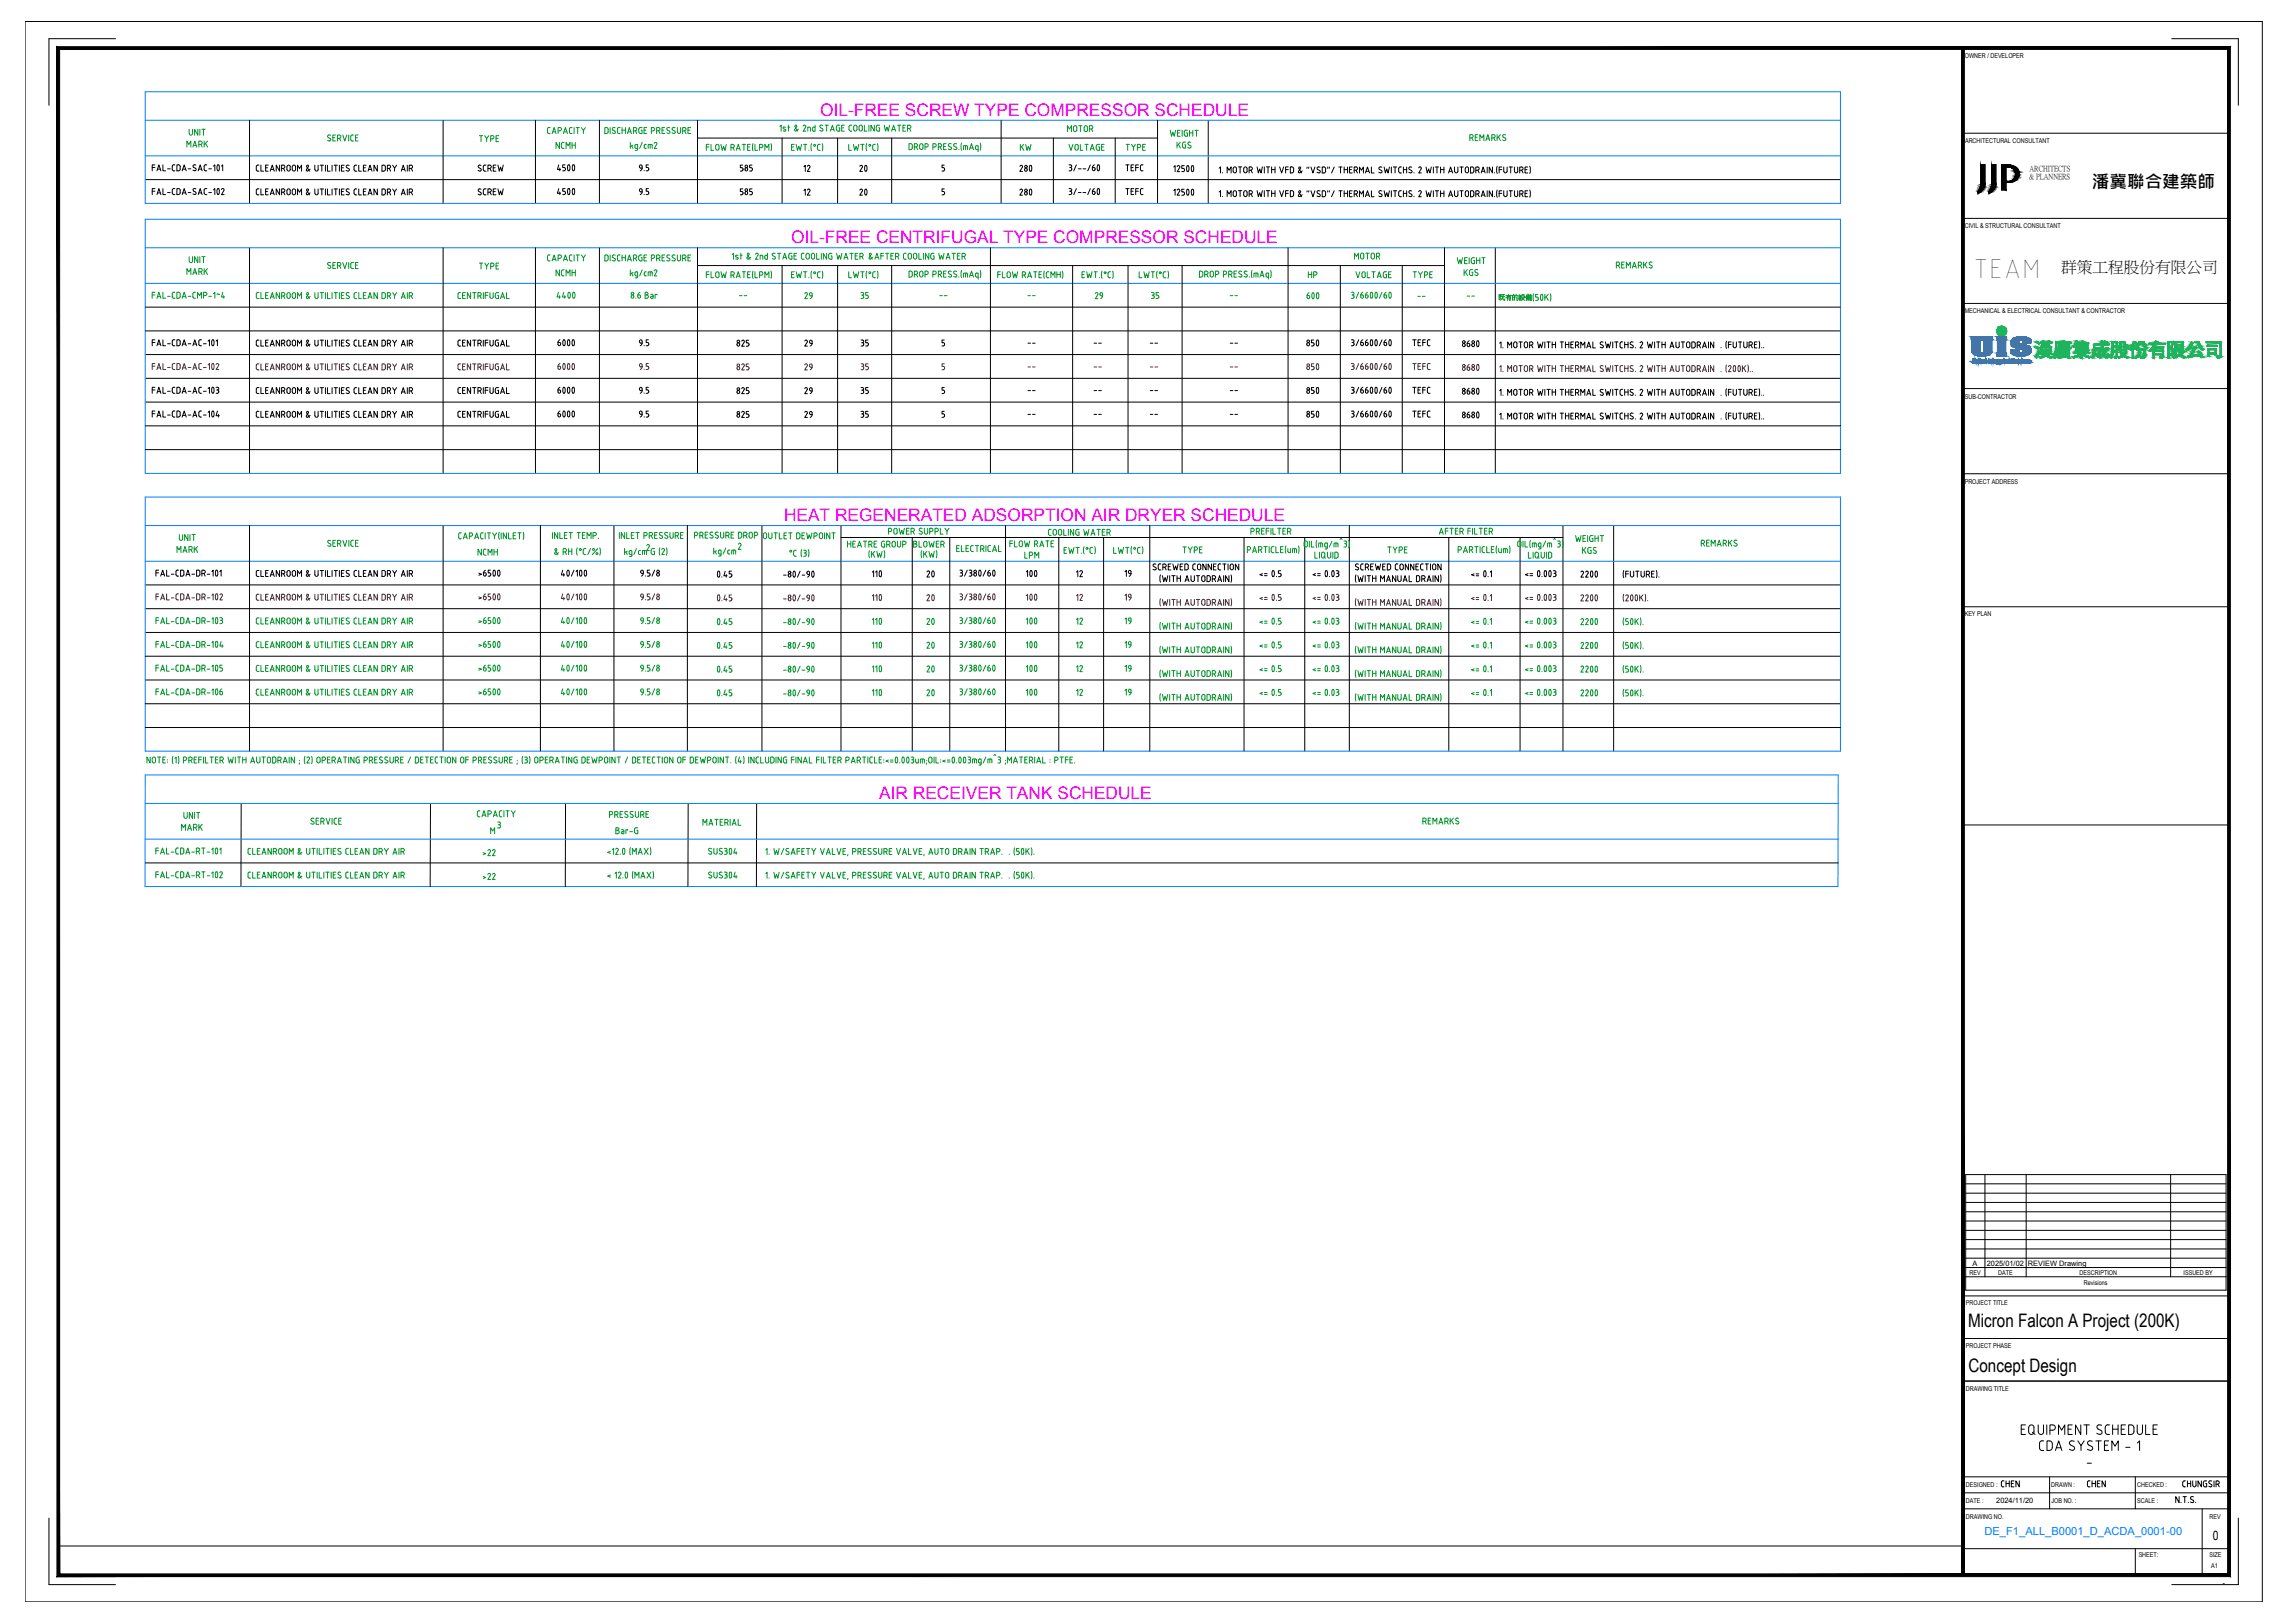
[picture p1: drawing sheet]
<svg xmlns="http://www.w3.org/2000/svg" width="860mm" height="610mm" viewBox="0 0 860 610" stroke-linecap="round" stroke-linejoin="round" font-family="sans-serif">
<defs><g id="words">
<text font-size="10.7" x="741.6" y="104.4">TEAM</text>
<g font-size="7.9">
<text x="208.1" y="66.3">4500</text>
<text x="320.7" y="66.7">20</text>
<text x="382.1" y="66.7">280</text>
<text x="320.7" y="75.5">20</text>
<text x="382.1" y="75.5">280</text>
<text x="207.1" y="132.3">6000</text>
<text x="490" y="132.3">850</text>
<text x="548.6" y="132.6">8680</text>
<text x="207.1" y="149.9">6000</text>
<text x="490" y="149.9">850</text>
<text x="548.6" y="150.3">8680</text>
<text x="490" y="159.1">850</text>
<text x="548.6" y="159.5">8680</text>
<text x="326" y="219.1">110</text>
<text x="345.7" y="219.1">20</text>
<text x="382.8" y="218.7">100</text>
<text x="593" y="219.1">2200</text>
</g>
<g font-size="7.9" fill="#009525">
<text x="208.1" y="114.3">4400</text>
<text x="326" y="236.7">110</text>
<text x="382.8" y="236.7">100</text>
<text x="593" y="237.1">2200</text>
<text x="326" y="245.9">110</text>
<text x="345.7" y="245.9">20</text>
<text x="382.8" y="245.5">100</text>
<text x="593" y="245.9">2200</text>
<text x="326" y="254.7">110</text>
<text x="345.7" y="254.7">20</text>
<text x="382.8" y="254.7">100</text>
<text x="593" y="254.7">2200</text>
<text x="326" y="263.5">110</text>
<text x="345.7" y="263.5">20</text>
<text x="382.8" y="263.5">100</text>
<text x="593" y="263.9">2200</text>
</g>
<g font-size="7.9" fill="#952500">
<text x="207.1" y="141.1">6000</text>
<text x="490" y="141.1">850</text>
<text x="548.6" y="141.5">8680</text>
<text x="326" y="227.9">110</text>
<text x="345.7" y="227.9">20</text>
<text x="382.8" y="227.9">100</text>
<text x="593" y="227.9">2200</text>
</g>
<g font-size="7.5" fill="#009525">
<text x="441.3" y="57.9">KGS</text>
<text x="549.3" y="105.8">KGS</text>
<text x="488.6" y="114.3">600</text>
<text x="593.7" y="210.3">KGS</text>
<text x="345.7" y="236.7">20</text>
<text x="208.5" y="263.2">40/100</text>
</g>
<g font-size="7.5">
<text x="208.1" y="75.1">4500</text>
<text x="207.1" y="158.7">6000</text>
</g>
<g font-size="7">
<text x="739.8" y="498.6">Micron Falcon A Project (200K)</text>
<text x="740" y="515.6">Concept Design</text>
</g>
<text font-size="6.6" x="786.4" y="70.6">潘冀聯合建築師</text>
<g font-size="6.5" fill="#f0f">
<text x="308.3" y="43.5">OIL-FREE SCREW TYPE COMPRESSOR SCHEDULE</text>
<text x="297.4" y="91.4">OIL-FREE CENTRIFUGAL TYPE COMPRESSOR SCHEDULE</text>
<text x="294.7" y="195.9">HEAT REGENERATED ADSORPTION AIR DRYER SCHEDULE</text>
<text x="330.5" y="300.3">AIR RECEIVER TANK SCHEDULE</text>
</g>
<text font-size="5.9" x="774.8" y="102.4">群策工程股份有限公司</text>
<g font-size="5.7" fill="#009525">
<text x="400" y="50.8">MOTOR</text>
<text x="207.8" y="57.1">NCMH</text>
<text x="382.4" y="57.9">KW</text>
<text x="400.8" y="57.9">VOLTAGE</text>
<text x="421.9" y="57.9">TYPE</text>
<text x="508" y="98.8">MOTOR</text>
<text x="301.3" y="113.6">29</text>
<text x="410.3" y="113.6">29</text>
<text x="178.5" y="209.9">NCMH</text>
<text x="443.4" y="209.2">TYPE</text>
<text x="520.3" y="209.2">TYPE</text>
<text x="421.6" y="253.6">19</text>
</g>
<g font-size="5.7">
<text x="237.8" y="65.6">9.5</text>
<text x="276.9" y="65.6">585</text>
<text x="237.8" y="74.4">9.5</text>
<text x="421.9" y="74.4">TEFC</text>
<text x="237.8" y="131.2">9.5</text>
<text x="529.9" y="131.2">TEFC</text>
<text x="237.8" y="149.2">9.5</text>
<text x="275.9" y="149.2">825</text>
<text x="301.3" y="149.2">29</text>
<text x="322.4" y="149.2">35</text>
<text x="237.8" y="158">9.5</text>
<text x="529.9" y="158">TEFC</text>
<text x="421.6" y="218">19</text>
</g>
<g font-size="5.7" fill="#952500">
<text x="275.9" y="140.4">825</text>
<text x="301.3" y="140.4">29</text>
<text x="421.6" y="226.8">19</text>
</g>
<g font-size="5.3" fill="#009525">
<text x="69.1" y="56.4">MARK</text>
<text x="178.9" y="54.3">TYPE</text>
<text x="69.8" y="99.8">UNIT</text>
<text x="204.6" y="99.1">CAPACITY</text>
<text x="546.5" y="100.2">WEIGHT</text>
<text x="69.1" y="104.4">MARK</text>
<text x="178.9" y="102.3">TYPE</text>
<text x="207.8" y="104.8">NCMH</text>
<text x="490.7" y="105.5">HP</text>
<text x="508.4" y="105.5">VOLTAGE</text>
<text x="529.9" y="105.5">TYPE</text>
<text x="56.1" y="113.2">FAL-CDA-CMP-1~4</text>
<text x="322.4" y="113.2">35</text>
<text x="431.4" y="113.2">35</text>
<text x="65.3" y="208.8">MARK</text>
<text x="66.3" y="204.3">UNIT</text>
<text x="317.5" y="206.7">HEATRE GROUP</text>
<text x="342.2" y="206.7">BLOWER</text>
<text x="378.5" y="206.7">FLOW RATE</text>
<text x="590.9" y="204.6">WEIGHT</text>
<text x="383.8" y="211">LPM</text>
<text x="238.5" y="235.7">9.5/8</text>
<text x="403.6" y="235.7">12</text>
<text x="421.6" y="235.7">19</text>
<text x="238.5" y="244.5">9.5/8</text>
<text x="407.8" y="244.8" transform="rotate(-90 407.8 244.8)">12</text>
<text x="421.6" y="244.5">19</text>
<text x="403.6" y="253.6">12</text>
<text x="403.6" y="262.5">12</text>
<text x="421.6" y="262.5">19</text>
<text x="67.7" y="308.7">UNIT</text>
<text x="67" y="313.3">MARK</text>
<text x="180.3" y="322.8">&gt;22</text>
<text x="180.3" y="331.6">&gt;22</text>
</g>
<g font-size="5.3">
<text x="300.9" y="65.6">12</text>
<text x="421.9" y="65.3">TEFC</text>
<text x="276.9" y="74.4">585</text>
<text x="300.9" y="74.4">12</text>
<text x="171.1" y="131.2">CENTRIFUGAL</text>
<text x="275.9" y="131.2">825</text>
<text x="301.3" y="131.2">29</text>
<text x="322.4" y="131.2">35</text>
<text x="529.9" y="148.9">TEFC</text>
<text x="171.1" y="158">CENTRIFUGAL</text>
<text x="275.9" y="158">825</text>
<text x="301.3" y="158">29</text>
<text x="322.4" y="158">35</text>
<text x="238.5" y="217.7">9.5/8</text>
<text x="407.8" y="218" transform="rotate(-90 407.8 218)">12</text>
<text x="751.1" y="559.9">CHEN</text>
<text x="783.5" y="559.9">CHEN</text>
</g>
<g font-size="5.3" fill="#952500">
<text x="237.8" y="140.1">9.5</text>
<text x="322.4" y="140.1">35</text>
<text x="529.9" y="140.1">TEFC</text>
<text x="403.6" y="226.8">12</text>
</g>
<text font-size="4.9" x="831.9" y="578.7">0</text>
<text font-size="4.2" fill="#007fff" x="746" y="576.7">DE_F1_ALL_B0001_D_ACDA_0001-00</text>
<text font-size="3.5" x="835.6" y="596">-</text>
<g font-size="2.9">
<text x="762.9" y="64.4">ARCHITECTS</text>
<text x="762.7" y="67.3">&amp; PLANNERS</text>
</g>
<g font-size="2.8">
<text x="741.4" y="475.8">A</text>
<text x="746.8" y="475.8">2025/01/02</text>
<text x="762.3" y="475.6">REVIEW Drawing</text>
<text x="750.4" y="564.7">2024/11/20</text>
</g>
<g font-size="2.6" fill="#009525">
<text x="276.6" y="112.2">--</text>
<text x="352.1" y="112.2">--</text>
<text x="385.2" y="112.2">--</text>
<text x="461.1" y="112.2">--</text>
<text x="531.6" y="112.5">--</text>
<text x="550.3" y="112.5">--</text>
</g>
<g font-size="2.6">
<text x="385.2" y="130.2">--</text>
<text x="409.9" y="130.2">--</text>
<text x="431.1" y="130.2">--</text>
<text x="461.1" y="130.2">--</text>
<text x="385.2" y="148.2">--</text>
<text x="409.9" y="148.2">--</text>
<text x="431.1" y="148.2">--</text>
<text x="461.1" y="148.2">--</text>
<text x="385.2" y="157">--</text>
<text x="409.9" y="157">--</text>
<text x="431.1" y="157">--</text>
<text x="461.1" y="157">--</text>
<text x="783.5" y="551">-</text>
</g>
<g font-size="2.6" fill="#952500">
<text x="385.2" y="139">--</text>
<text x="409.9" y="139">--</text>
<text x="431.1" y="139">--</text>
<text x="461.1" y="139">--</text>
</g>
<g font-size="2.5">
<text x="738.6" y="21.9">OWNER / DEVELOPER</text>
<text x="738.7" y="53.6">ARCHITECTURAL CONSULTANT</text>
<text x="738.6" y="85.6">CIVIL &amp; STRUCTURAL CONSULTANT</text>
<text x="738.5" y="117.8">MECHANICAL &amp; ELECTRICAL CONSULTANT &amp; CONTRACTOR</text>
<text x="738.6" y="149.9">SUB-CONTRACTOR</text>
<text x="738.5" y="182">PROJECT ADDRESS</text>
<text x="738.5" y="231.6">KEY PLAN</text>
<text x="740.4" y="479">REV</text>
<text x="751.1" y="479">DATE</text>
<text x="781.8" y="479">DESCRIPTION</text>
<text x="820.8" y="479">ISSUED BY</text>
<text x="783.3" y="482.9">Revisions</text>
<text x="739" y="490.6">PROJECT TITLE</text>
<text x="739" y="506.6">PROJECT PHASE</text>
<text x="739" y="522.6">DRAWING TITLE</text>
<text x="739" y="558.9">DESIGNED :</text>
<text x="771.1" y="558.9">DRAWN :</text>
<text x="803.4" y="558.9">CHECKED :</text>
<text x="739" y="564.9">DATE :</text>
<text x="771.2" y="564.9">JOB NO. :</text>
<text x="803.4" y="564.9">SCALE :</text>
<text x="739" y="570.7">DRAWING NO.</text>
<text x="830.6" y="570.7">REV</text>
<text x="803.9" y="585.2">SHEET:</text>
<text x="830.5" y="585.2">SIZE</text>
<text x="831.2" y="589.1">A1</text>
</g>
</g></defs>
<g fill="none" stroke="#009525" stroke-width=".38">
<path d="M71.1 48.6v1.6a.61 .61 0 0 0 .7 .6 .61 .61 0 0 0 .6-.6v-1.6M74.4 48.6v2.2l-1.3-2.2v2.2M75.1 48.6v2.2M75.9 48.6h1.2M76.5 48.6v2.2M123.2 52.7l.7 .3M123.6 50.7l-.5 .6 1 .8M123.6 50.7l.7 .1M124.1 52l.2 .6-.4 .3M125.1 51.8h.7M126.1 50.7h-1v2.3h1M126.9 52h.6a.61 .61 0 0 0 .6-.7 .61 .61 0 0 0-.6-.6h-.6v2.3"/>
<path d="M127.6 52l.5 1M128.8 50.7l.8 2.3 .8-2.3M131.1 50.7v2.3M132.9 50.7l-.8 .1-.2 .5v1.4l1 .3M133.6 51.8h.8M134.6 50.7h-1v2.3h1M206.8 47.9l-.9 .3-.1 1.4a.7 .7 0 0 0 1 .6M207.5 50.2l.8-2.3 .7 2.3M207.8 49.6h1M209.8 49.2l.6-.1a.59 .59 0 0 0 .7-.6 .59 .59 0 0 0-.7-.6h-.6v2.3M211.8 50.2l.7-2.3 .8 2.3M212 49.6h1.1"/>
<path d="M215 47.9l-.9 .3v1.4a.7 .7 0 0 0 .9 .6M215.8 47.9v2.3M216.6 47.9h1.2M217.2 47.9v2.3M218.6 47.9l.7 1.2 .7-1.2M219.3 49.1v1.1M228.6 48.6v.9M228.6 48.6l-.4-.6-.8-.1v2.3l.8-.1 .4-.6M229.3 47.9v2.3M230.1 49.9l.8 .2M230.4 48.9l.9 .7-.4 .6M231.2 48a.59 .59 0 0 0-.8 0 .59 .59 0 0 0 0 .9"/>
<path d="M233.1 47.9l-.7 .1-.3 .5 .1 1.4 .9 .3M233.8 48.9h1.3M233.8 47.9v2.3M235.1 47.9v2.3M235.9 50.2l.7-2.3 .7 2.3M236.1 49.6h1M236.9 53.5v2.3M237.4 54.8l.5 1M237.9 54.6l-1 .4M238.1 49.2h.6M238.7 47.9h-.6v2.3M238.8 47.9a.61 .61 0 0 1 .6 .6 .61 .61 0 0 1-.6 .6"/>
<path d="M238.8 56.5h.5M238.9 49.2l.4 1M239.1 54.3h.6v1.8M239.1 54.3l-.3 .2-.1 .9 .2 .3 .8 .1M239.7 56.1l-.4 .4M240.1 48.5l.2 1.5 1.1 .2v-1.3h-.4M241.4 47.9l-.9 .1-.4 .5M241.4 53.5l-1 2.3M242.1 48.9h.8M242.6 55.8h.3M242.6 54.3h.3M242.6 54.3l-.4 .4v.9l.4 .2"/>
<path d="M243.1 47.9h-1v2.3h1M244.4 54.3v1.5M244.8 54.3h-1.1v1.5M244.8 54.3l.4 .4v1.1M244.8 49.2l.7-.1a.59 .59 0 0 0 .6-.6 .59 .59 0 0 0-.6-.6h-.7v2.3M246.4 53.5l-.5 .4M246.5 53.5l.4 .6-1 1.7h1M246.8 49.2h.7M247.5 47.9h-.7v2.3M247.5 47.9a.61 .61 0 0 1 .6 .6 .61 .61 0 0 1-.6 .6M247.6 49.2l.5 1M248.9 48.9h.7"/>
<path d="M249.8 47.9h-.9v2.3h.9M251.8 48a.6 .6 0 0 0-.9 0 .6 .6 0 0 0 0 .9l.9 .5a.63 .63 0 0 1-.3 .8 .63 .63 0 0 1-.9-.3M253.1 47.9l-.5 .6 1.2 .9a.63 .63 0 0 1-.4 .8 .63 .63 0 0 1-.8-.3M253.1 47.9l.7 .1M254.6 47.9v1.6a.61 .61 0 0 0 .6 .7 .61 .61 0 0 0 .6-.7v-1.6M256.6 49.2h.6M257.2 47.9h-.6v2.3M257.3 47.9a.61 .61 0 0 1 .6 .6 .61 .61 0 0 1-.6 .6M257.4 49.2l.4 1M258.6 48.9h.8M259.6 47.9h-1v2.3h1M265.5 55.2h1"/>
<path d="M266.5 54.3h-1v2.2M267.3 54.3v2.2h1M269.2 54.4h.9l.2 1.4a.64 .64 0 0 1-.6 .7 .64 .64 0 0 1-.7-.6zM271 54.3l.5 2.2 .5-1.5 .5 1.5 .5-2.2M274.8 55.5h.6a.61 .61 0 0 0 .6-.6 .61 .61 0 0 0-.6-.6h-.6v2.2M275.5 55.5l.5 1M276.8 56.5l.7-2.2 .8 2.2M277 55.9h1M279 54.3h1.3M279.6 54.3v2.2M281 55.2h.8M282 54.3h-1v2.2h1"/>
<path d="M283.1 54l-.3 1.3 .3 1.4M283.8 54.3v2.2h1M285.5 55.5h.7a.61 .61 0 0 0 .6-.6 .61 .61 0 0 0-.6-.6h-.7v2.2M287.5 56.5v-2.2l.8 1.2 .7-1.2v2.2M289.8 54l.3 1.3-.3 1.4M293.1 47.5l.6-.5v2.3M294.5 48.4l.7 .3M295.3 48.7v.5l-.9-.1M295.3 47.9a.45 .45 0 0 0-.6-.2 .45 .45 0 0 0-.2 .6M296.1 47.8h.8M296.4 47v2.3M297.5 55.2h.8"/>
<path d="M298.6 54.3h-1.1v2.2h1.1M298.7 48.7l.1 .5h.5M298.8 47.6l1.1 1.7M298.9 47.6a.36 .36 0 0 1 .3-.6 .36 .36 0 0 1 .3 .6M299.3 54.3l.5 2.2 .5-1.5 .5 1.5 .5-2.2M299.5 47.6l-.8 1.1M300.1 48.5l-.9 .7M301.9 47.4a.52 .52 0 0 1 .7-.4 .52 .52 0 0 1 .2 .8M302 54.3h1.3M302.7 54.3v2.2M302.8 47.8l-.9 1.5h1M303.6 49.3v-1.5l1 .2 .1 1.3"/>
<path d="M304.1 56.4v.1M305.1 54l-.3 1.3 .3 1.4M305.4 48.8l.5 .5M305.8 47.8h.6M305.9 47.8l-.4 .2-.1 .8M306.4 47.1v2.2h-.6M308.3 54.3a.71 .71 0 0 0-1 .5v1.1a.7 .7 0 0 0 1 .6M308.4 48l.9 .5a.63 .63 0 0 1-.3 .8 .63 .63 0 0 1-.8-.3M308.7 47l-.5 .4 .2 .5M308.7 47l.6 .1M309.1 54l.2 1.3-.2 1.4M310.2 47.1h1.2"/>
<path d="M310.8 47.1v2.2M312.2 49.3l.7-2.2 .7 2.2M312.4 48.7h1M314.4 47.7v1M314.4 48.6l.7 .7M315 47.1h.7M315.1 47l-.7 .6M315.3 48h.4v1.3h-.7M316.4 48h.7M317.4 47.1h-1v2.2h1M319.1 54.3v2.2h1M319.1 47.6l.2 1.4 .5 .3"/>
<path d="M319.7 47.1h.5M319.7 49.3h.5M319.8 47l-.6 .6M320.8 54.3l.5 2.2 .5-1.5 .5 1.5 .5-2.2M321.1 47.2h.9l.1 1.4a.61 .61 0 0 1-.6 .7 .61 .61 0 0 1-.6-.6zM323.5 54.3h1.3M324.1 47.7v1M324.2 47.6a.61 .61 0 0 0-.6-.6 .61 .61 0 0 0-.7 .6v1.1a.64 .64 0 0 0 .6 .6 .64 .64 0 0 0 .7-.7M324.2 54.3v2.2M324.9 47.1v2.2h1M325.8 54l-.2 1.3 .2 1.4M326.6 47.1v2.2"/>
<path d="M328.7 47.1v2.2l-1.3-2.2v2.2M329 54.3l-.9 .2v1.4a.7 .7 0 0 0 .9 .6M329.8 54l.3 1.3-.3 1.4M330 47.1h.7M330 47l-.6 .7 .1 1.2 .5 .4M330.3 48h.4v1.3h-.7M332.4 47.1l.5 2.2 .5-1.5 .5 1.5 .5-2.2M335.1 49.3l.8-2.2 .8 2.2M335.4 48.7h1M337.4 47.1h1.3M338 47.1v2.2M339.4 48h.7"/>
<path d="M340.4 47.1h-1v2.2h1M341.2 48.3h.6M341.8 47.1h-.6v2.2M341.8 47a.61 .61 0 0 1 .6 .6 .61 .61 0 0 1-.6 .6M341.9 48.3l.5 1M342.3 54h-.6v2.2h.8l.5-.7M342.3 54l.5 .2 .2 .5M342.9 54.7v.9M343.7 55.2h.6a.61 .61 0 0 0 .7-.6 .61 .61 0 0 0-.7-.6h-.6v2.2M344.5 55.2l.5 1M345.7 54.6v1M345.7 54.6a.61 .61 0 0 1 .6-.6 .61 .61 0 0 1 .6 .6v1a.61 .61 0 0 1-.6 .6 .61 .61 0 0 1-.6-.6"/>
<path d="M347.7 55.2h.6M348.3 54h-.6v2.2M348.3 54a.61 .61 0 0 1 .6 .6 .61 .61 0 0 1-.6 .6M350.7 55.2h.6M351.3 54h-.6v2.2M351.3 54a.61 .61 0 0 1 .6 .6 .61 .61 0 0 1-.6 .6M352.7 55.2h.6M353.3 54h-.6v2.2M353.3 54a.61 .61 0 0 1 .6 .6 .61 .61 0 0 1-.6 .6M353.4 55.2l.5 1M354.7 55h.8M355.7 54h-1v2.2h1"/>
<path d="M356.5 56l.7 .2M356.7 54.9l.7 .4M357 54l-.5 .4 .2 .5M357 54l.6 .1M357.4 55.3l.3 .5-.5 .4M358.5 56l.7 .2M358.7 54.9l.7 .4M358.9 54l-.4 .4 .2 .5M359 54l.6 .1M359.4 55.3l.3 .5-.5 .4M360.5 56.1v.1M361.5 53.8l-.3 1.3 .3 1.4"/>
<path d="M363 54.8v1.4M363.2 54.8h-1v1.4M363.3 54.7l.4 .5v1M364.4 56.2l.8-2.2 .8 2.2M364.6 55.6h1.1M367.1 54.8h.6v2.2M367.2 54.7l-.4 .2-.1 .9 .2 .4h.8M368.5 53.8l.2 1.3-.2 1.4M439.9 49l.5 2.2 .5-1.5 .5 1.5 .5-2.2M443.6 49h-1v2.2h1M444.4 49v2.2M446.4 49h-.9l-.3 .5"/>
<path d="M447.2 49v2.2M448.4 49v2.2M449.1 49h1.3M449.8 49v2.2M552.5 51.8h.7M553.2 50.6h-.7v2.3M553.2 50.6a.61 .61 0 0 1 .6 .6 .61 .61 0 0 1-.6 .6M553.3 51.8l.5 1.1M554.6 51.6h.7M555.5 50.6h-.9v2.3h.9M556.3 52.9v-2.3l.8 1.2 .7-1.2v2.3M558.5 52.9l.8-2.3 .7 2.3"/>
<path d="M558.7 52.2h1.1M560.8 51.8h.6M561.4 50.6h-.6v2.3M561.4 50.6a.61 .61 0 0 1 .6 .6 .61 .61 0 0 1-.6 .6M561.5 51.8l.5 1.1M562.8 50.6v2.3M563.3 51.5l.7 1.4M564 50.6l-1.2 1.4M565.1 51.5l.7 .4M565.3 50.6l.6 .1M565.3 50.6l-.4 .3 .2 .6M565.8 51.9l.2 .1a.63 .63 0 0 1-.3 .9 .63 .63 0 0 1-.9-.3"/>
<path d="M123.6 98.7l-.5 .6 1 .6M123.6 98.6l.7 .1M124.1 99.9a.6 .6 0 0 1 0 1 .6 .6 0 0 1-.9-.3M125.1 99.6h.7M126.1 98.7h-1v2.2h1M127.5 98.7h-.6v2.2M127.5 98.6a.61 .61 0 0 1 .6 .6 .61 .61 0 0 1-.6 .7h-.6M127.6 99.9l.5 1M128.8 98.7l.8 2.2 .8-2.2M131.1 98.7v2.2M132.4 98.7h.5M132.4 98.6l-.5 .3v1.4l.2 .5 .8 .1"/>
<path d="M133.6 99.6h.8M134.6 98.7h-1v2.2h1M227.9 95.8h-.5v2.3l.8-.1 .4-.6M227.9 95.8l.5 .2 .2 .5M228.6 96.5v.9M229.3 95.8v2.3M230.1 97.8l.8 .3M230.4 96.8l.7 .3M230.6 95.8l.6 .1M230.6 95.8l-.4 .4 .2 .5M231.1 97.1l.2 .6-.4 .3M232.1 96.4l.1 1.4 .9 .3"/>
<path d="M232.6 95.8h.5M232.7 95.8l-.6 .6M233.8 95.8v2.3M233.8 96.8h1.3M235.1 95.8v2.3M235.9 98.1l.7-2.3 .7 2.3M236.1 97.5h1M238.1 97.1h.6M238.7 95.8h-.6v2.3M238.8 95.8a.61 .61 0 0 1 .6 .6 .61 .61 0 0 1-.6 .7M238.9 97.1l.4 1M241.4 95.8l-.9 .1-.4 .6 .2 1.4 1.1 .2v-1.3h-.4"/>
<path d="M242.1 96.8h.8M243.1 95.8h-1v2.3h1M244.8 97.1h.7a.61 .61 0 0 0 .6-.7 .61 .61 0 0 0-.6-.6h-.7v2.3M246.8 97.1h.7M247.5 95.8h-.7v2.3M247.5 95.8a.61 .61 0 0 1 .6 .6 .61 .61 0 0 1-.6 .7M247.6 97.1l.5 1M248.9 96.8h.7M249.8 95.8h-.9v2.3h.9M250.6 97.8l.8 .3M251.1 95.8l-.4 .6 .9 .7M251.1 95.8l.7 .1"/>
<path d="M251.6 97.1l.3 .6-.5 .3M252.6 97.8l.8 .3M253.1 95.8l-.5 .6 1 .7M253.1 95.8l.7 .1M253.6 97.1l.2 .6-.4 .3M254.6 95.8v1.7a.61 .61 0 0 0 .6 .6 .61 .61 0 0 0 .6-.6v-1.7M256.6 97.1h.6M257.2 95.8h-.6v2.3M257.3 95.8a.61 .61 0 0 1 .6 .6 .61 .61 0 0 1-.6 .7M257.4 97.1l.4 1M258.6 96.8h.8M259.6 95.8h-1v2.3h1"/>
<path d="M275.2 95.7l.5-.5v2.2M276.8 95.9l-.3 .5 .8 .4M276.8 95.9l.6 .1M277.3 96.8v.6l-.8-.1M278.2 95.9h.8M278.5 95.2v2.2M280.9 95.7l1.1 1.7M281 95.7a.36 .36 0 0 1 .3-.5 .36 .36 0 0 1 .3 .5M281.5 95.7l-.7 1.5 .4 .2 1-.7M284.5 95.2l-.5 .3M284.5 95.2l.5 .2-.1 .5M284.9 96l-.9 1.4h1"/>
<path d="M286.3 96h-.6v1.4M286.3 95.9l.5 .5M286.8 96.4v1M288.5 95.2v2.2l-.9-.2-.1-.8M288.5 96h-.8l-.2 .4M290.2 97.1l.8 .3M290.5 96.1l1 .7-.5 .6M291.4 95.3a.6 .6 0 0 0-.9-.1 .6 .6 0 0 0 0 .9M292.3 95.2h1.2M292.8 95.2v2.2M294.2 97.4l.8-2.2 .7 2.2M294.5 96.8h1"/>
<path d="M296.5 95.8l.1 1.2 .5 .4M297.4 96.2h.3v1.2h-.6M297.7 95.2h-.8l-.4 .6M298.5 96.2h.7M299.5 95.2h-1v2.2h1M302.2 95.2h-.7l-.3 .5 .1 1.5 .9 .2M303 95.8v1a.61 .61 0 0 0 .6 .6 .61 .61 0 0 0 .6-.6v-1M303 95.8a.61 .61 0 0 1 .6-.6 .61 .61 0 0 1 .6 .6M305 95.8a.61 .61 0 0 1 .6-.6 .61 .61 0 0 1 .6 .6M305 95.8v1a.61 .61 0 0 0 .6 .6 .61 .61 0 0 0 .6-.6v-1M307 95.2v2.2h1M308.7 95.2v2.2"/>
<path d="M310.8 95.2v2.2l-1.3-2.2v2.2M311.5 95.8v1M311.5 96.8l.6 .6M312.4 96.2h.3v1.2h-.6M312.7 95.2h-.8l-.4 .6M314.5 95.2l.5 2.2 .5-1.4 .5 1.4 .5-2.2M317.2 97.4l.8-2.2 .8 2.2M317.4 96.8h1.1M319.5 95.2h1.2M320.1 95.2v2.2M321.5 96.2h.7M322.5 95.2h-1v2.2h1"/>
<path d="M323.2 96.4h.7M323.9 95.2h-.7v2.2M323.9 95.2a.61 .61 0 0 1 .6 .6 .61 .61 0 0 1-.6 .6M324 96.4l.5 1M326.8 95.7l1.1 1.7M326.9 95.7a.36 .36 0 0 1 .3-.5 .36 .36 0 0 1 .3 .5M327.4 95.7l-.7 1.2M328.1 96.7l-1 .7-.4-.2v-.3M328.9 97.4l.7-2.2 .8 2.2M329.1 96.8h1M331.1 96.2h1M332.1 95.2h-1v2.2"/>
<path d="M332.9 95.2h1.2M333.5 95.2v2.2M334.9 96.2h.7M335.9 95.2h-1v2.2h1M336.6 96.4h.7a.61 .61 0 0 0 .6-.6 .61 .61 0 0 0-.6-.6h-.7v2.2M337.4 96.4l.5 1M340.6 95.2h-.7l-.3 .5 .1 1.5 .9 .2M341.4 95.8v1M341.4 95.8a.61 .61 0 0 1 .6-.6 .61 .61 0 0 1 .6 .6M342.6 95.8v1a.61 .61 0 0 1-.6 .6 .61 .61 0 0 1-.6-.6M343.4 95.8a.61 .61 0 0 1 .6-.6 .61 .61 0 0 1 .6 .6M343.4 95.8v1a.61 .61 0 0 0 .6 .6 .61 .61 0 0 0 .6-.6v-1"/>
<path d="M345.4 95.2v2.2h1M347.1 95.2v2.2M349.2 95.2v2.2l-1.3-2.2v2.2M349.9 95.8l.1 1.2 .5 .4M350.8 96.2h.3v1.2h-.6M351.1 95.2h-.8l-.4 .6M352.9 95.2l.5 2.2 .5-1.4 .5 1.4 .5-2.2M355.6 97.4l.8-2.2 .8 2.2M355.8 96.8h1.1M357.9 95.2h1.2M358.5 95.2v2.2M359.9 96.2h.7"/>
<path d="M360.9 95.2h-1v2.2h1M361.6 96.4h.7a.61 .61 0 0 0 .6-.6 .61 .61 0 0 0-.6-.6h-.7v2.2M362.4 96.4l.5 1M607.6 99.8h.6M608.3 99.7a.61 .61 0 0 0 .6-.6 .61 .61 0 0 0-.7-.6h-.6v2.2M608.4 99.8l.5 .9M609.6 99.5h.7M610.6 98.5h-1v2.2h1M615.9 99.8h.6M616.5 99.7a.61 .61 0 0 0 .6-.6 .61 .61 0 0 0-.6-.6h-.6v2.2M616.6 99.8l.5 .9M617.8 98.5v2.2"/>
<path d="M618.3 99.3l.8 1.4M619.1 98.5l-1.3 1.4M620.4 98.5l.6 .1M620.4 98.5l-.5 .6 .9 .7a.6 .6 0 0 1 0 .9 .6 .6 0 0 1-.9-.2M97.4 110h-.8l-.3 .5 .1 1.4 1 .3M98.1 110v2.2h1M99.9 111h.7M100.8 110h-.9v2.2h.9M101.6 112.2l.7-2.2 .8 2.2M101.8 111.6h1.1M105.1 110v2.2l-1.3-2.2v2.2M105.9 111.2h.6"/>
<path d="M106.5 111.2a.61 .61 0 0 0 .6-.6 .61 .61 0 0 0-.6-.6h-.6v2.2M106.6 111.2l.5 1M108.1 110.1h.8l.2 1.5a.64 .64 0 0 1-.6 .6 .64 .64 0 0 1-.6-.6zM110.1 110.1h.8l.2 1.5a.64 .64 0 0 1-.6 .6 .64 .64 0 0 1-.7-.6zM111.8 112.2v-2.2l.8 1.2 .8-1.2v2.2M115.3 110.6l1.1 1.6M115.3 110.5a.36 .36 0 0 1 .3-.5 .36 .36 0 0 1 .3 .5M115.9 110.6l-.8 1.1M116.6 111.4l-1 .8-.4-.2v-.4M118.3 110v1.6M118.4 111.6a.61 .61 0 0 0 .6 .6 .61 .61 0 0 0 .6-.6M119.6 110v1.6"/>
<path d="M120.3 110h1.3M121 110v2.2M122.3 110v2.2M123.1 110v2.2h1M124.8 110v2.2M125.6 110h1.3M126.2 110v2.2M127.6 110v2.2M128.3 111h.8M129.4 110h-1.1v2.2h1.1M130.4 110.9l.6 .4M131.1 111.3l.1 .1a.63 .63 0 0 1-.3 .9 .63 .63 0 0 1-.8-.3"/>
<path d="M131.3 110.1a.6 .6 0 0 0-.9-.1 .6 .6 0 0 0 0 .9M133.1 110.6v1.1M133.1 111.6l.6 .6M133.7 112.2h.4M133.7 110h.4M133.7 110l-.6 .5M134.9 110v2.2h.9M136.6 111h.8M137.6 110h-1v2.2h1M138.3 112.2l.8-2.2 .8 2.2M138.5 111.6h1.1M141.8 110v2.2l-1.2-2.2v2.2"/>
<path d="M144.9 110.7v.8M144.9 110.7l-.4-.7h-.9v2.2h.9l.4-.7M145.6 111.2h.6M146.2 111.2a.61 .61 0 0 0 .6-.6 .61 .61 0 0 0-.6-.6h-.6v2.2M146.3 111.2l.5 1M147.6 110l.7 1.1 .8-1.1M148.3 111.1v1.1M150.9 112.2l.7-2.2 .7 2.2M151.1 111.6h1M153.1 110v2.2M153.8 111.2h.7M154.5 111.2a.61 .61 0 0 0 .6-.6 .61 .61 0 0 0-.6-.6h-.7v2.2"/>
<path d="M154.6 111.2l.5 1M173.2 110h-.8l-.2 .5v1.4l1 .3M173.9 111h.8M174.9 110h-1v2.2h1M176.9 110v2.2l-1.2-2.2v2.2M177.7 110h1.2M178.3 110v2.2M179.6 111.2h.7M180.3 110h-.7v2.2M180.3 110a.61 .61 0 0 1 .6 .6 .61 .61 0 0 1-.6 .6M180.4 111.2l.5 1M181.7 110v2.2"/>
<path d="M182.4 111h1M183.4 110h-1v2.2M184.2 110v1.6a.61 .61 0 0 0 .6 .6 .61 .61 0 0 0 .6-.6v-1.6M187.4 110h-.8l-.4 .6 .2 1.4 1 .2v-1.2h-.4M188.2 112.2l.7-2.2 .8 2.2M188.4 111.6h1M190.4 110v2.2h1M236.9 101.4v2.3M237.4 102.7l.5 1M237.9 102.4l-1 .5M238.7 103.2l.1-.8 .9-.2v1.8M238.7 103.2l.2 .4 .8 .1"/>
<path d="M239 112v.1M239.7 104l-.2 .4h-.7M240.3 110.9h-.5v.7M240.3 110.8a.54 .54 0 0 1 .5 .8 .54 .54 0 0 1-1 0M240.5 109.9l-.7 1M241.4 101.4l-1 2.3M242.2 103.2l.4 .5M242.6 102.2h.3M242.6 103.7h.3M242.6 102.1l-.4 .3v.8M243.1 110.8l.4-.2v-.5l-1-.3v2.3h.6a.61 .61 0 0 0 .6-.6 .61 .61 0 0 0-.6-.6h-.6M244.4 102.2v1.5"/>
<path d="M244.6 110.6l.7 .1 .2 .3v1.1l-.8-.1v-.6h.8M244.8 102.2h-1.1v1.5M244.8 102.1l.4 .5v1.1M246.4 101.4l-.5 .4M246.5 101.4l.4 .6-1 1.7h1M247 110.9v-.3h-.8v1.5M265.5 103.2h1M266.5 102.1h-1v2.3M267.3 102.1v2.3h1M269 102.8l.1 1a.61 .61 0 0 0 .6 .6 .61 .61 0 0 0 .6-.6v-1M269.1 102.8a.61 .61 0 0 1 .6-.7 .61 .61 0 0 1 .6 .7M271 102.1l.5 2.3 .5-1.5 .5 1.5 .5-2.3"/>
<path d="M274.8 103.4h.6a.61 .61 0 0 0 .6-.7 .61 .61 0 0 0-.6-.6h-.6v2.3M275.5 103.4l.5 1M276.8 104.4l.7-2.3 .8 2.3M277 103.8h1M279 102.1h1.3M279.6 102.1v2.3M281 103.2h.8M282 102.1h-1v2.3h1M283.1 101.9l-.3 1.4 .3 1.3M283.8 102.1v2.3h1M285.5 103.4h.7a.61 .61 0 0 0 .6-.7 .61 .61 0 0 0-.6-.6h-.7v2.3M287.5 104.4v-2.3l.8 1.3 .7-1.3v2.3"/>
<path d="M289.8 101.9l.3 1.4-.3 1.3M297.5 103.2h.8M298.6 102.1h-1.1v2.3h1.1M299.3 102.1l.5 2.3 .5-1.5 .5 1.5 .5-2.3M302 102.1h1.3M302.7 102.1v2.3M304.1 104.3v.1M305.1 101.9l-.3 1.4 .3 1.3M308.3 102.1a.75 .75 0 0 0-1 .6v1.1a.7 .7 0 0 0 1 .6M309.1 101.9l.2 1.4-.2 1.3M319.1 102.1v2.3h1M320.8 102.1l.5 2.3 .5-1.5 .5 1.5 .5-2.3"/>
<path d="M323.5 102.1h1.3M324.2 102.1v2.3M325.8 101.9l-.2 1.4 .2 1.3M329 102.1l-.9 .3v1.4a.7 .7 0 0 0 .9 .6M329.8 101.9l.3 1.4-.3 1.3M342.9 102.6v.8M343 102.6l-.5-.7h-.8v2.3l.8-.1 .5-.7M343.7 103.2h.6M344.3 103.1a.61 .61 0 0 0 .7-.6 .61 .61 0 0 0-.7-.6h-.6v2.3M344.5 103.2l.5 1M345.7 102.5v1M345.7 102.5a.61 .61 0 0 1 .6-.6 .61 .61 0 0 1 .6 .6v1"/>
<path d="M345.7 103.5a.61 .61 0 0 0 .6 .6 .61 .61 0 0 0 .6-.6M347.7 103.2h.6M348.3 101.9h-.6v2.3M348.3 101.9a.61 .61 0 0 1 .6 .6 .61 .61 0 0 1-.6 .6M350.7 103.2h.6M351.3 101.9h-.6v2.3M351.3 101.9a.61 .61 0 0 1 .6 .6 .61 .61 0 0 1-.6 .6M352.7 103.2h.6M353.3 101.9h-.6v2.3M353.3 101.9a.61 .61 0 0 1 .6 .6 .61 .61 0 0 1-.6 .6M353.4 103.2l.5 1M354.7 102.9h.8"/>
<path d="M355.7 101.9h-1v2.3h1M357 101.9l-.5 .6 1.1 .8a.63 .63 0 0 1-.3 .9 .63 .63 0 0 1-.8-.3M357 101.9l.6 .1M358.5 103.9l.7 .2M359.4 103.2l.3 .6-.5 .3M359.6 102a.59 .59 0 0 0-.9-.1 .59 .59 0 0 0 0 .9l.7 .4M360.5 104v.2M361.5 101.6l-.3 1.4 .3 1.4M363 102.6v1.6M363.2 102.6h-1v1.6M363.3 102.6l.4 .4v1.2M364.4 104.2l.8-2.3 .8 2.3"/>
<path d="M364.6 103.5h1.1M367.7 104.2l-.8-.1-.2-.4 .2-1 .8-.1v2.3M368.5 101.6l.2 1.4-.2 1.4M375.1 103.2h.9M376 102.1h-.9v2.3M376.8 102.1v2.3h1M378.5 102.8l.1 1a.61 .61 0 0 0 .6 .6 .61 .61 0 0 0 .6-.6v-1M378.6 102.8a.61 .61 0 0 1 .6-.7 .61 .61 0 0 1 .6 .7M380.6 102.1l.4 2.3 .5-1.5 .5 1.5 .6-2.3M384.3 103.4h.6a.61 .61 0 0 0 .7-.7 .61 .61 0 0 0-.7-.6h-.6v2.3M385 103.4l.6 1M386.3 104.4l.7-2.3 .8 2.3"/>
<path d="M386.5 103.8h1.1M388.6 102.1h1.2M389.2 102.1v2.3M390.6 103.2h.7M391.5 102.1h-.9v2.3h.9M392.6 101.9l-.3 1.4 .3 1.3M394.3 102.1l-.9 .3-.1 1.4a.7 .7 0 0 0 1 .6M395 104.4v-2.3l.8 1.3 .8-1.3v2.3M397.3 103.2h1.3M397.3 102.1v2.3M398.6 102.1v2.3M399.3 101.9l.3 1.4-.3 1.3"/>
<path d="M406.7 103.2h.8M407.7 102.1h-1v2.3h1M408.5 102.1l.5 2.3 .5-1.5 .5 1.5 .5-2.3M411.3 102.1h1.2M411.8 102.1v2.3M413.2 104.3v.1M414.3 101.9l-.3 1.4 .3 1.3M417.5 102.1l-.9 .3-.1 1.4a.7 .7 0 0 0 1 .6M418.2 101.9l.3 1.4-.3 1.3M428.2 102.1v2.3h1M430 102.1l.5 2.3 .5-1.5 .5 1.5 .5-2.3M432.8 102.1h1.2"/>
<path d="M433.4 102.1v2.3M435 101.9l-.3 1.4 .3 1.3M438.3 102.1l-.8 .1-.3 .5 .1 1.4 1 .3M439 101.9l.3 1.4-.3 1.3M450.9 101.9h.8l.4 .4v1.4l-.4 .4-.8 .1zM452.9 103.2h.6M453.5 103.1a.61 .61 0 0 0 .6-.6 .61 .61 0 0 0-.6-.6h-.6v2.3M453.6 103.2l.5 1M454.9 103.5v-1a.61 .61 0 0 1 .6-.6 .61 .61 0 0 1 .6 .6v1M454.9 103.5a.61 .61 0 0 0 .6 .6 .61 .61 0 0 0 .6-.6M456.9 103.2h.6M457.5 103.1a.61 .61 0 0 0 .7-.6 .61 .61 0 0 0-.7-.6h-.6v2.3"/>
<path d="M459.9 103.2h.6M460.5 103.1a.61 .61 0 0 0 .6-.6 .61 .61 0 0 0-.6-.6h-.6v2.3M461.9 103.2h.6M462.5 103.1a.61 .61 0 0 0 .7-.6 .61 .61 0 0 0-.7-.6h-.6v2.3M462.6 103.2l.5 1M463.9 102.9h.7M464.9 101.9h-1v2.3h1M466.8 102a.59 .59 0 0 0-.9-.1 .59 .59 0 0 0 0 .9l.7 .4a.61 .61 0 0 1 0 1 .61 .61 0 0 1-.9-.3M468.6 103.2a.6 .6 0 0 1 0 1 .6 .6 0 0 1-.9-.3M468.8 102a.57 .57 0 0 0-.9 0 .57 .57 0 0 0 .1 .8l.6 .4M469.6 104v.2M470.6 101.6l-.2 1.4 .2 1.4"/>
<path d="M471.4 104.2v-1.6l1.4 .2 .1 1.4M472.1 102.6v1.6M473.6 104.2l.8-2.3 .7 2.3M473.9 103.5h1M476.9 104.2l-.9-.3 .1-1.2 .8-.1v2.3M477.6 101.6l.3 1.4-.3 1.4M508 109.8l.9 .3v.5l-.4 .2M508.2 110.9a.63 .63 0 0 1 .8 .4 .63 .63 0 0 1-.5 .8h-.5M510.7 109.8l-.9 2.3M511.5 110.9h.5M512 110.8a.54 .54 0 0 1 .5 .8 .54 .54 0 0 1-1 0v-.7M512.3 109.9l-.8 1"/>
<path d="M513.3 110.9l.2 1.1h.5l.3-.6M513.3 110.9h.4M513.8 110.8l.5 .5M514 109.9l-.7 1M515.8 110l.2 .8-.2 1.2M515.8 110l-.1-.1a1.25 1.25 0 0 0 0 2.2l.1-.1M517.1 109.9a1.25 1.25 0 0 1 0 2.2l-.3-1.3zM519.5 109.8l-1 2.3M520.3 111.6l.5 .5 .5-.5M520.8 110.9h-.5v.7M520.8 110.8l.5 .5M521 109.9l-.7 1"/>
<path d="M521.2 111.4v.2M522.3 110l.1-.1a1.25 1.25 0 0 1 0 2.2l-.1-.1M522.3 110l-.2 .8 .2 1.2M563.5 110.7v1.9l.5-.3M563.5 110.8h.6M563.5 111.2h.6M563.9 112l.3 .3M564.1 110.7v.9h-.6M564.2 111.5h1.4M564.5 110.7h1.1M564.5 110.7v.8M565 111.8l.2 .9 .5 .1-.1-.5"/>
<path d="M565.1 110.7l-.2 1-.9 1.1M566.1 111h2.1M566.6 111.9h1.1M566.6 112.3h1.1M567.1 110.6l-1.1 1.3M567.4 112.8l.3 .1v-1.5h-1.1v1.5M568.6 111.2h.7M568.6 112.7h.7M569.1 110.6l-.5 .5v1.7M569.3 111.1v.8h-.7M569.3 111.9v.9M569.8 111.7l.3 .4"/>
<path d="M569.8 111.2h.8M570 112.6l.3 .3M570 110.6l-.5 .7M570.6 111.1v1.2M570.7 112.2l-.3 .7M571 111.1h.8M571.1 112.2h.6M571.1 111.4h.6M571.1 112.1v.7M571.1 112.8h.6M571.1 111.8h.6M571.2 110.7l.2 .3"/>
<path d="M571.7 112.1v.7M572.1 111.7h.9M572.1 111.8l1.1 1.1M572.2 110.7l-.4 .9M572.2 110.8h.6M572.8 110.7l.2 .8M573.1 111.6l-.6 .9-.6 .3M573.1 111.2l.2 .4h-.2M573.8 111.2v1.7M574.1 110.6l-.7 1.3M574.2 110.9h1.6M574.6 111.6v1.3"/>
<path d="M574.6 111.6h1M574.6 112h1M574.6 112.4h1M574.7 110.6v.7M575.1 111.6v1.3M575.3 110.6v.7M575.6 111.6v1.4l-.3-.2M575.8 111.3l-1.6-.1-.2 1.7M576.5 110.4l-.2 1.4 .2 1.3M578.1 110.6h-.9v1.1h.8l.3 .7-.3 .4-.8 .1M579.3 110.7h.5M579.3 110.8a1.31 1.31 0 0 0 .4 2.1l.3-.9-.3-1.2"/>
<path d="M580.7 110.6v2.3M581.2 111.5l.8 1.4M582 110.6l-1.3 1.4M582.8 110.4l.2 1.4-.2 1.3M611.4 100.7v-2.2l.7 1.3 .7-1.3v2.2M613.6 100.7l.8-2.2 .7 2.2M613.8 100.1h1.1M278.1 200l.5 .2 .2 .5M334 199.8h.6M334.6 198.5h-.6v2.3M334.6 198.5a.61 .61 0 0 1 .6 .6 .61 .61 0 0 1-.6 .7M336 199.2v1"/>
<path d="M336 199.1a.61 .61 0 0 1 .6-.6 .61 .61 0 0 1 .7 .6M337.2 199.2v1M338 198.5l.5 2.3 .5-1.5 .5 1.5 .5-2.3M340.7 199.5h.8M341.7 198.5h-1v2.3h1M342.5 199.8h.6a.61 .61 0 0 0 .6-.7 .61 .61 0 0 0-.6-.6h-.6v2.3M343.2 199.8l.5 1M345.8 199.5l.6 .3M346 198.5l-.5 .4 .3 .6M346 198.5l.6 .1M346.5 199.8a.62 .62 0 0 1-.1 1 .62 .62 0 0 1-.9-.3M347.5 198.5v1.7"/>
<path d="M348.7 198.5v1.7a.61 .61 0 0 1-.6 .6 .61 .61 0 0 1-.6-.6M349.5 199.8h.6a.61 .61 0 0 0 .6-.7 .61 .61 0 0 0-.6-.6h-.6v2.3M351.5 199.8h.6a.61 .61 0 0 0 .6-.7 .61 .61 0 0 0-.6-.6h-.6v2.3M353.5 198.5v2.3h1M355.2 198.5l.8 1.2 .7-1.2M356 199.7v1.1M395.1 199h-.7l-.3 .5 .1 1.4 .5 .3M395.8 199.6v1M395.9 199.6a.61 .61 0 0 1 .6-.6 .61 .61 0 0 1 .6 .6v1a.61 .61 0 0 1-.6 .6 .61 .61 0 0 1-.6-.7M397.8 199.6v1M397.9 199.6a.61 .61 0 0 1 .6-.6 .61 .61 0 0 1 .6 .6v1a.61 .61 0 0 1-.6 .6 .61 .61 0 0 1-.6-.7M399.9 199v2.2h.9"/>
<path d="M401.6 199v2.2M403.6 199v2.2l-1.2-2.2v2.2M405 199h.6M405 199l-.6 .6v1.2l.6 .4M405.2 199.9h.4v1.3h-.6M407.4 199l.5 2.2 .5-1.5 .4 1.5 .5-2.2M412.4 199h1.2M413 199v2.2M414.3 199.9h.8M415.4 199h-1.1v2.2h1.1M470.2 199.8h.7M470.9 198.5h-.7v2.3"/>
<path d="M470.9 198.5a.61 .61 0 0 1 .6 .6 .61 .61 0 0 1-.6 .7M472.3 199.8h.6a.61 .61 0 0 0 .6-.7 .61 .61 0 0 0-.7-.6h-.5v2.3M473 199.8l.5 1M474.2 199.5h.8M475.3 198.5h-1.1v2.3h1.1M476 199.5h1M477 198.5h-1v2.3M477.8 198.5v2.3M478.5 198.5v2.3h1M480.3 198.5h1.2M480.9 198.5v2.3M482.2 199.5h.8"/>
<path d="M483.3 198.5h-1.1v2.3h1.1M484 199.8h.6a.61 .61 0 0 0 .7-.7 .61 .61 0 0 0-.7-.6h-.6v2.3M484.7 199.8l.6 1M543.3 199.5h1M544.3 198.5h-1v2.3M545 198.5h1.3M545.7 198.5v2.3M547.1 199.5h.7M548 198.5h-.9v2.3h.9M548.8 199.8h.6M549.4 198.5h-.6v2.3M549.5 198.5a.61 .61 0 0 1 .6 .6 .61 .61 0 0 1-.6 .7"/>
<path d="M549.6 199.8l.5 1M551.8 199.5h1M552.8 198.5h-1v2.3M553.5 198.5v2.3M554.3 198.5v2.3h1M556 198.5h1.3M556.7 198.5v2.3M558 199.5h.8M559 198.5h-1v2.3h1M559.8 199.8h.7a.61 .61 0 0 0 .6-.7 .61 .61 0 0 0-.7-.6h-.6v2.3M560.6 199.8l.4 1M123.2 205.1l.7 .2"/>
<path d="M123.4 204l1 .7-.5 .6M124.3 203.2a.57 .57 0 0 0-.9-.1 .57 .57 0 0 0 0 .9M125.1 204.1h.8M126.1 203.1h-1v2.2h1M126.9 204.3h.6a.61 .61 0 0 0 .6-.6 .61 .61 0 0 0-.6-.6h-.6v2.2M127.6 204.3l.5 1M128.9 203.1l.8 2.2 .7-2.2M131.1 203.1v2.2M132.4 205.3h.5M132.4 203.1h.5M132.5 203.1l-.6 .6 .1 1.3 .5 .3M133.6 204.1h.8"/>
<path d="M134.6 203.1h-1v2.2h1M173 202.5h.4M173 200.3h.4M173 200.2l-.6 .6 .1 1.4 .5 .3M174.1 202.5l.8-2.2 .8 2.2M174.4 201.9h1.1M176.4 201.5h.6M177 201.5a.61 .61 0 0 0 .7-.6 .61 .61 0 0 0-.7-.6h-.6v2.2M178.4 202.5l.8-2.2 .7 2.2M178.6 201.9h1.1M181.2 202.5h.5M181.2 200.3h.5"/>
<path d="M181.2 200.2l-.5 .6v1.4l.5 .3M182.4 200.3v2.2M183.2 200.3h1.2M183.8 200.3v2.2M185.2 200.3l.7 1.1 .8-1.1M185.9 201.4v1.1M187.7 200l-.3 1.4 .3 1.4M188.4 200.3v2.2M190.4 200.3v2.2l-1.2-2.2v2.2M191.2 200.3v2.2h1M192.9 201.3h.8M193.9 200.3h-1v2.2h1"/>
<path d="M194.7 200.3h1.2M195.3 200.3v2.2M196.7 200l.2 1.4-.2 1.4M207.7 200.1v2.3M208.5 207.8l.1 .5h.5M208.5 207.8l.8-1.1a.36 .36 0 0 0-.3-.6 .36 .36 0 0 0-.3 .6l1 1.7M209.7 200.1v2.3l-1.3-2.3v2.3M210 207.7l-.9 .7M210.4 200.1v2.3h1M211.7 207.4h.6M212.2 201.1h.7M212.3 206.1h-.6v2.3"/>
<path d="M212.4 206.1a.61 .61 0 0 1 .6 .7 .61 .61 0 0 1-.6 .6M212.5 207.4l.5 1M213.2 200.1h-1v2.3h1M213.7 207.2h1.3M213.7 206.1v2.3M213.9 200.1h1.3M214.5 200.1v2.3M215 206.1v2.3M216.9 200.1h1.3M217 205.9l-.3 1.4 .3 1.3M217.5 200.1v2.3M218.9 201.1h.8"/>
<path d="M219.2 207.8l.3 .5 .7 .1M219.9 200.1h-1v2.3h1M220.2 206.1a.7 .7 0 0 0-1 .6v1.1M220.7 202.4v-2.3l.7 1.3 .8-1.3v2.3M222 206.1l-1 2.3M222.9 201.4h.6M223.5 200.1h-.6v2.3M223.6 200.1a.61 .61 0 0 1 .6 .6 .61 .61 0 0 1-.6 .6M224.7 206.1l-2 2.3M224.9 202.3v.1M225.5 205.9l.2 1.4-.2 1.3M232.8 200.1v2.3"/>
<path d="M234.8 206.1v2.3M234.8 200.1v2.3l-1.3-2.3v2.3M235.3 207.4l.5 1M235.6 200.1v2.3h.9M235.8 207.2l-1 .5M237 206.9h.5v1.8M237 206.9l-.4 .2-.1 .9 .3 .3 .7 .1M237.3 201.1h.8M237.6 208.7l-.3 .4-.7 .1M238.3 200.1h-1v2.3h1M239 200.1h1.3M239.3 206.1l-1 2.3"/>
<path d="M239.7 200.1v2.3M240.4 206.9h.4M240.5 206.9l-.4 .2-.1 .8 .2 .4 .6 .1M242 201.4h.7M242.3 206.9v1.5M242.6 206.9h-1.1v1.5M242.6 206.9l.5 .4-.1 1.1M242.7 200.1h-.7v2.3M242.7 200.1a.61 .61 0 0 1 .6 .6 .61 .61 0 0 1-.6 .6M243.6 204.6l.5 .3-.1 .5M243.6 204.6l-.5 .4M244 205.4l-.9 1.5h1"/>
<path d="M244 201.4h.7M244.7 200.1h-.7v2.3M244.7 200.1a.61 .61 0 0 1 .6 .6 .61 .61 0 0 1-.6 .6M244.8 206.8v1M244.8 201.4l.5 1M245.6 207.2h.4v1.2l-.8-.1-.4-.5M246 206.1l-.8 .1-.4 .6M246.1 201.1h.7M247 200.1h-.9v2.3h.9M248.1 205.9l-.3 1.4 .3 1.3M248.1 201.1l.7 .3M248.3 200.1l-.4 .4 .2 .5"/>
<path d="M248.3 200.1l.7 .1M248.8 201.4l.2 .2a.63 .63 0 0 1-.3 .8 .63 .63 0 0 1-.9-.3M249.3 206.1l-.5 .4M249.3 206.1l.5 .6-1 1.7h1M250.1 201.1l.7 .3M250.5 205.9l.3 1.4-.3 1.3M250.8 201.4l.2 .2a.63 .63 0 0 1-.4 .8 .63 .63 0 0 1-.8-.3M251 200.2a.59 .59 0 0 0-.9-.1 .59 .59 0 0 0 0 .9M251.8 200.1v1.6a.61 .61 0 0 0 .6 .6 .61 .61 0 0 0 .7-.6v-1.6M253.8 201.4h.7M254.5 200.1h-.7v2.3M254.5 200.1a.61 .61 0 0 1 .6 .6 .61 .61 0 0 1-.6 .6"/>
<path d="M254.6 201.4l.4 1M255.8 201.1h.8M256.8 200.1h-1v2.3h1M261.1 201.3h.6M261.7 201.2a.61 .61 0 0 0 .6-.6 .61 .61 0 0 0-.6-.6h-.6v2.3M263.1 201.3h.6M263.7 201.2a.61 .61 0 0 0 .6-.6 .61 .61 0 0 0-.6-.6h-.6v2.3M263.8 201.3l.5 1M265.1 201h.7M266.1 200h-1v2.3h1M266.8 202l.8 .3M267.1 201l1 .6-.5 .6"/>
<path d="M268 200.1a.6 .6 0 0 0-.9 0 .6 .6 0 0 0 0 .8M268.3 206v2.2M268.8 207.2l.5 1M269.1 201l.7 .3a.61 .61 0 0 1 0 .9 .61 .61 0 0 1-.9-.2M269.3 207l-1 .5M270 200.1a.6 .6 0 0 0-.9 0 .6 .6 0 0 0 0 .8M270.5 206.7h.5v1.9M270.5 208.2h.5M270.5 206.7l-.4 .4v.9l.4 .2M270.8 200l.1 1.6a.61 .61 0 0 0 .6 .7 .61 .61 0 0 0 .6-.7v-1.6M271.1 208.5l-.2 .4-.7 .1M272.8 201.3h.7"/>
<path d="M272.8 206l-1 2.2M273.5 201.2a.61 .61 0 0 0 .6-.6 .61 .61 0 0 0-.6-.6h-.7v2.3M273.6 201.3l.5 1M274 206.7h.3M274 206.7l-.5 .5 .1 .6 .2 .4h.5M274.8 201h.8M275.8 206.7v1.5M275.8 200h-1v2.3h1M276.1 206.7h-1v1.5M276.1 206.7l.5 .4-.1 1.1M278.1 204.2l.4 .3v.4M278.1 204.2l-.5 .3"/>
<path d="M278.1 200h-.5v2.3h.5M278.5 205l-.9 1.4h1M278.8 200.7v1.1l-.7 .5M279.6 201.3h.6M280.2 200h-.6v2.3M280.2 200a.61 .61 0 0 1 .6 .6 .61 .61 0 0 1-.6 .6M280.3 201.3l.5 1M281.8 200.2h.8l.2 1.4a.61 .61 0 0 1-.6 .7 .61 .61 0 0 1-.6-.6zM283.6 201.3h.6M284.2 200h-.6v2.3M284.2 200a.61 .61 0 0 1 .6 .6 .61 .61 0 0 1-.6 .6M287.1 200.4h.9l.2 1.5a.61 .61 0 0 1-.6 .6 .61 .61 0 0 1-.6-.6z"/>
<path d="M289 200.3v1.6a.61 .61 0 0 0 .6 .6 .61 .61 0 0 0 .6-.6v-1.6M290.9 200.3h1.3M291.6 200.3v2.2M292.9 200.3v2.2h1M294.7 201.2h.8M295.7 200.3h-1v2.2h1M296.4 200.3h1.3M297.1 200.3v2.2M298.3 207.4v1.1M298.4 208.5l.5 .5M298.9 209.1h.4M299.3 206.8a.7 .7 0 0 0-.9 .6"/>
<path d="M300 200.3h-.5v2.2h.5M300 200.2l.7 .4v1.2M300.7 201.8l-.2 .5-.5 .2M301.4 206.5l-.3 1.4 .3 1.4M301.4 201.2h.8M302.1 206.8l.9 .2v.5l-.4 .3M302.1 209.1h.5M302.3 207.8h.3M302.5 200.3h-1.1v2.2h1.1M302.6 207.8l.5 .5M303.1 208.3l-.1 .5-.4 .2M303.2 200.3l.5 2.2 .5-1.5 .5 1.5 .5-2.2"/>
<path d="M303.9 206.5l.2 1.4-.2 1.4M306 201.5h.6a.59 .59 0 0 0 .6-.7 .59 .59 0 0 0-.6-.5h-.6v2.2M309.2 200.9v1M309.2 200.8a.61 .61 0 0 0-.6-.6 .61 .61 0 0 0-.6 .6v1.1a.64 .64 0 0 0 .6 .6 .64 .64 0 0 0 .6-.6M310 200.3v2.2M311.9 200.3v2.2l-1.2-2.2v2.2M312.7 200.3h1.3M313.3 200.3v2.2M326.8 206.9l-.2 1.4 .2 1.4M327.6 207.2v2.3M328.1 208.1l.7 1.4M329.6 207.2l.5 2.3 .5-1.5 .5 1.5 .5-2.3"/>
<path d="M332.4 206.9l.2 1.4-.2 1.4M336 200.2a.61 .61 0 0 0 .6 .6 .61 .61 0 0 0 .7-.6M346.5 206.9l-.3 1.4 .3 1.4M347.2 207.2v2.3M347.7 208.1l.8 1.4M349.2 207.2l.5 2.3 .5-1.5 .5 1.5 .5-2.3M352 206.9l.2 1.4-.2 1.4M359.6 206.1h.8M360.6 205h-1v2.3h1M361.4 205v2.3h1M363.1 206.1h.8M364.1 205h-1v2.3h1"/>
<path d="M364.9 205.6v1.1M364.9 206.7a.7 .7 0 0 0 1 .6M365.4 205h.5M365.5 205l-.6 .6M366.6 205h1.3M367.3 205v2.3M368.6 206.3h.7M369.3 205h-.7v2.3M369.3 205a.61 .61 0 0 1 .6 .7 .61 .61 0 0 1-.6 .6M369.4 206.3l.5 1M370.6 205v2.3M371.9 205h.5"/>
<path d="M371.9 205l-.4 .3-.1 1.4 .3 .5 .7 .1M373.1 207.3l.8-2.3 .7 2.3M373.3 206.7h1.1M375.4 205v2.3h1M400 206.7h.7M401 205.7h-1v2.3h1M401.7 205.7l.5 2.3 .5-1.5 .5 1.5 .5-2.3M404.5 205.7h1.3M405.1 205.7v2.3M406.5 207.8v.2M407.5 205.4l-.2 1.4 .2 1.4M410.1 201.2l.8-2.2 .7 2.2"/>
<path d="M410.3 200.6h1.1M410.7 205.7l-.7 .1-.3 .5 .1 1.4 .9 .3M411.5 205.4l.3 1.4-.3 1.4M416.1 200.2h.6a.61 .61 0 0 0 .7-.6 .61 .61 0 0 0-.7-.6h-.6v2.2M416.8 200.2l.6 1M418.6 205.7v2.3h1M420.4 205.7l.5 2.3 .5-1.5 .5 1.5 .4-2.3M423.1 205.7h1.3M423.7 205.7v2.3M425.4 205.4l-.3 1.4 .3 1.4M428.2 205.7h.4M428.2 208h.4"/>
<path d="M428.2 205.7l-.6 .6 .1 1.4 .5 .3M429.4 205.4l.2 1.4-.2 1.4M468.9 206.7h.6a.61 .61 0 0 0 .6-.7 .61 .61 0 0 0-.6-.6h-.6v2.3M470.9 207.7l.7-2.3 .7 2.3M471.1 207.1h1M473.1 206.7h.7a.61 .61 0 0 0 .6-.7 .61 .61 0 0 0-.7-.6h-.6v2.3M473.9 206.7l.4 1M475.1 205.4h1.3M475.7 205.4v2.3M477.1 205.4v2.3M478.9 205.4l-.8 .1-.3 .5 .1 1.4 1 .3M479.6 205.4v2.3h1"/>
<path d="M481.4 206.4h.7M482.3 205.4h-.9v2.3h.9M483.4 205.2l-.3 1.4 .3 1.3M484.1 206.2l.1 1.3 .9 .2v-1.5M485.8 207.7v-1.5l1.3 .1 .3 1.4M486.6 206.2v1.5M488.1 205.2l.2 1.4-.2 1.3M490.2 203.9v1.1M490.2 203.9a.61 .61 0 0 1 .7-.6 .61 .61 0 0 1 .6 .6M490.2 204.9a.61 .61 0 0 0 .7 .7 .61 .61 0 0 0 .6-.7M491.4 203.9v1.1M492.2 203.4v2.2"/>
<path d="M493 203.4v2.2h.9M494.3 207.5v2.3h.9M495 203.1l-.3 1.3 .3 1.4M496 207.5v2.3M496.5 204.1v1.5M496.8 209.2v-1.1a.61 .61 0 0 1 .6-.6 .61 .61 0 0 1 .6 .6v1.1M496.8 209.1a.61 .61 0 0 0 .6 .6 .61 .61 0 0 0 .6-.6M497.2 204.5v1.1M497.2 204.5l-.2-.4h-1.3v1.5M497.6 209.3l.6 .5M498 204.5l.2-.4h.8l-.1 2-.8 .2M498 204.5v.8l.4 .3"/>
<path d="M498.4 205.6h.6M499 207.5v1.7M499.1 209.1a.61 .61 0 0 0 .6 .6 .61 .61 0 0 0 .6-.6M500.2 207.5v1.7M500.7 203.4l-1 2.2M501 207.5v2.3M502.2 204.1v1.5M502.5 204.1h-1v1.5M502.5 204.1l.5 .4M502.9 204.5v1.1M503 208.2v.9M503 208.2l-.4-.6-.8-.1v2.3l.8-.1 .4-.7"/>
<path d="M503.7 202.7l.4-.4 .4 .4M505.2 205.6h.5M505.2 203.4h.5M505.4 204.3h.3M505.7 203.3l.5 .5-.5 .5M505.7 204.3l.5 .5M506.2 204.8l-.1 .5-.4 .3M507 203.1l.2 1.3-.2 1.4M541 200.8l.8-2.3 .7 2.3M541.3 200.2h1M548.1 206.7h.7a.61 .61 0 0 0 .6-.7 .61 .61 0 0 0-.6-.6h-.7v2.3M550.1 207.7l.8-2.3 .7 2.3"/>
<path d="M550.3 207.1h1.1M552.4 206.7h.6M553 205.4h-.6v2.3M553 205.4a.61 .61 0 0 1 .6 .6 .61 .61 0 0 1-.6 .7M553.1 206.7l.5 1M554.4 205.4h1.2M555 205.4v2.3M556.4 205.4v2.3M557.7 205.4h.4M557.7 207.7h.4M557.7 205.4l-.6 .6 .1 1.4 .5 .3M558.9 205.4v2.3h1"/>
<path d="M560.6 206.4h.8M561.6 205.4h-1v2.3h1M562.6 205.2l-.2 1.4 .2 1.3M563.4 206.2l.1 1.3 .9 .2v-1.5M565.9 206.2v1.5M566.6 206.7v1M566.7 206.6l-.3-.3-1.3-.1v1.5M567.4 205.2l.2 1.4-.2 1.3M570.7 203.5h.9l.1 1.4a.61 .61 0 0 1-.6 .7 .61 .61 0 0 1-.6-.6zM572.5 203.4v2.2M573.3 203.4v2.2h.9M574.5 207.5v2.3h1"/>
<path d="M575.3 203.1l-.3 1.3 .3 1.4M576.3 207.5v2.3M576.7 204.1v1.5M577 208.1v1.1M577.1 208.1a.61 .61 0 0 1 .6-.6 .61 .61 0 0 1 .6 .6v1.1M577.1 209.1a.61 .61 0 0 0 .6 .6 .61 .61 0 0 0 .6-.6M577.5 204.5v1.1M577.5 204.5l-.2-.4h-1.3v1.5M577.9 209.3l.7 .5M578.3 204.5l.2-.4h.7v2l-.8 .2M578.3 204.5v.8l.4 .3M578.7 205.6h.5"/>
<path d="M579.3 209.1a.61 .61 0 0 0 .6 .6 .61 .61 0 0 0 .6-.6M579.3 207.5v1.7M580.5 207.5v1.7M581 203.4l-1 2.2M581.3 207.5v2.3M582.5 204.1v1.5M582.8 204.1h-1.1v1.5M582.8 204.1l.5 .4M583.3 204.5v1.1M583.3 208.2v.9M583.3 208.2l-.4-.6-.8-.1v2.3l.8-.1 .4-.7M584 202.7l.4-.4 .3 .4"/>
<path d="M585.5 205.6h.5M585.5 203.4h.5M585.8 204.3h.2M586 203.3l.5 .5-.5 .5M586 204.3l.5 .5M586.5 204.8l-.1 .5-.4 .3M587.3 203.1l.2 1.3-.2 1.4M639.5 204.2h.6M640.1 203h-.6v2.3M640.1 203a.61 .61 0 0 1 .6 .6 .61 .61 0 0 1-.6 .6M640.2 204.2l.5 1.1M641.5 204h.8"/>
<path d="M642.5 203h-1v2.3h1M643.2 205.3v-2.3l.8 1.2 .8-1.2v2.3M645.5 205.3l.7-2.3 .8 2.3M645.7 204.6h1.1M647.8 204.2h.6a.61 .61 0 0 0 .6-.6 .61 .61 0 0 0-.6-.6h-.6v2.3M648.5 204.2l.5 1.1M649.8 203v2.3M650.2 203.9l.8 1.4M651 203l-1.2 1.4M651.8 205l.7 .3M652 203.9l1 .7-.5 .6M652.9 203.1a.6 .6 0 0 0-.8 0 .6 .6 0 0 0 0 .8"/>
<path d="M58.6 233.1h1M59.6 232.1h-1v2.3M60.4 234.4l.8-2.3 .7 2.3M60.6 233.8h1.1M62.6 232.1v2.3h1.1M64.4 233.6h1M67.1 232.1l-.9 .3v1.4a.7 .7 0 0 0 .9 .6M69.1 232.8v.9M69.2 232.8l-.5-.6-.8-.1v2.3l.8-.1 .5-.6M69.9 234.4l.7-2.3 .8 2.3M70.1 233.8h1M72.1 233.6h1"/>
<path d="M75.1 232.8v.9M75.2 232.8l-.5-.6-.8-.1v2.3l.8-.1 .5-.6M75.9 233.4h.6M76.5 232.1h-.6v2.3M76.5 232.1a.61 .61 0 0 1 .7 .7 .61 .61 0 0 1-.7 .6M76.7 233.4l.4 1M77.9 233.6h1M79.7 232.6l.4-.5v2.3M81.2 234.3h.5M81.2 234.2a1.31 1.31 0 0 1 .4-2.1l.3 .9-.2 1.2M82.6 232.1l1 .3v.5l-.5 .2M82.9 233.1h.2"/>
<path d="M83.1 233.1l.5 .3v.5M83.6 233.9l-.2 .4-.8 .1M97.4 232.2l-.8 .1-.3 .5 .1 1.4 1 .3M98.1 232.2v2.3h1M99.9 233.2h.7M100.8 232.2h-.9v2.3h.9M101.6 234.5l.7-2.3 .8 2.3M101.8 233.9h1.1M105.1 232.2v2.3l-1.3-2.3v2.3M105.9 233.5h.6M106.5 233.5a.61 .61 0 0 0 .6-.7 .61 .61 0 0 0-.6-.6h-.6v2.3M106.6 233.5l.5 1"/>
<path d="M107.9 233.9v-1.1a.61 .61 0 0 1 .6-.6 .61 .61 0 0 1 .6 .6v1.1M107.9 233.9a.61 .61 0 0 0 .6 .6 .61 .61 0 0 0 .6-.6M109.8 233.9l.1-1.1a.61 .61 0 0 1 .6-.6 .61 .61 0 0 1 .6 .6v1.1M109.9 233.9a.61 .61 0 0 0 .6 .6 .61 .61 0 0 0 .6-.6M111.8 234.5v-2.3l.8 1.3 .8-1.3v2.3M115.2 233.9l.1 .5h.4M115.3 232.8l1.1 1.7M115.3 232.8a.36 .36 0 0 1 .3-.6 .36 .36 0 0 1 .3 .6M115.9 232.8l-.8 1.2M116.6 233.8l-.9 .6M118.3 232.3v1.6M118.4 233.9a.61 .61 0 0 0 .6 .6 .61 .61 0 0 0 .6-.6"/>
<path d="M119.6 232.3v1.6M120.3 232.3h1.3M121 232.3v2.2M122.3 232.3v2.2M123.1 232.3v2.2h1M124.8 232.3v2.2M125.6 232.3h1.3M126.2 232.3v2.2M127.6 232.3v2.2M128.3 233.2h.8M129.4 232.3h-1.1v2.2h1.1M130.6 232.3l-.5 .6 .9 .7"/>
<path d="M130.6 232.2l.7 .2M131.1 233.5l.1 .2a.63 .63 0 0 1-.3 .8 .63 .63 0 0 1-.8-.3M133.1 232.8v1.2M133.1 233.9l.6 .6M133.7 234.5h.4M133.7 232.3h.4M133.7 232.2l-.6 .6M134.9 232.3v2.2h.9M136.6 233.2h.8M137.6 232.3h-1v2.2h1M138.3 234.5l.8-2.2 .8 2.2M138.5 233.9h1.1"/>
<path d="M141.8 232.3v2.2l-1.2-2.2v2.2M144.2 232.3h-.6v2.2h.9l.4-.7M144.2 232.2l.5 .2 .2 .5M144.9 232.9v.9M145.6 233.5h.6a.61 .61 0 0 0 .6-.6 .61 .61 0 0 0-.6-.6h-.6v2.2M146.3 233.5l.5 1M147.6 232.3l.7 1.1 .8-1.1M148.3 233.4v1.1M150.9 234.5l.7-2.2 .7 2.2M151.1 233.9h1M153.1 232.3v2.2M153.8 233.5h.7a.61 .61 0 0 0 .6-.6 .61 .61 0 0 0-.6-.6h-.7v2.2"/>
<path d="M154.6 233.5l.5 1M180 233.3l1 .3-1 .4M181.7 233.2h.5M181.7 233.2v.7M181.8 233.9l.5 .4 .4-.4M182.3 233.1l.5 .3-.1 .5M182.5 232.1l-.7 1M184.3 232.1h-.8v1.1h.7l.3 .7M184.5 233.9l-.3 .4-.7 .1M185.5 232.2h.5M185.5 232.3a1.31 1.31 0 0 0 .4 2.1l.3-.9-.2-1.2M187.2 232.2h.6"/>
<path d="M187.3 232.3l-.3 .8 .3 1.2M187.7 232.3a1.31 1.31 0 0 1-.3 2.1l-.2-.1M211.5 232.1l-.5 1.8h1.3M211.9 233.4v1M213.3 232.2h.5M213.3 232.3a1.31 1.31 0 0 0 .4 2.1l.3-.9-.2-1.2M215.8 232.1l-1 2.3M216.5 232.6l.5-.5v2.3M218 232.2h.5M218 232.3a1.31 1.31 0 0 0 .4 2.1l.4-.9-.3-1.2M219.8 232.2h.5M219.8 232.3a1.31 1.31 0 0 0 .4 2.1l.3-.9-.2-1.2"/>
<path d="M269.9 234.6h.5M269.9 234.6a1.31 1.31 0 0 1 .4-2.1l.3 .9-.2 1.2M271.3 234.6v.2M272.6 232.5l-.5 1.8h1.2M273 233.8v1M275 232.5h-.9v1l.8 .1 .2 .4-.2 .7-.8 .1M294.5 234h1M298.3 234.6h.5M298.3 234.6a1.31 1.31 0 0 1 .4-2.1l.3 .9-.2 1.2M300.8 232.5l-1 2.3M301.5 234h1M303.3 233v.2"/>
<path d="M303.3 233l.3-.5h.5l.2 1.2M303.3 233.2l.3 .4 .7 .2M304.3 233.7l-.2 .6-.5 .4M305.3 234.6h.5M305.3 234.6a1.31 1.31 0 0 1 .4-2.1l.3 .9-.2 1.2M360.8 232.1l.9 .3v.5l-.4 .2M361 233.2h.3M361.3 233.1l.4 .3 .1 .5M361.8 233.9l-.2 .4-.8 .1M363.6 232.1l-1 2.3M364.3 232.1l1 .3v.5l-.5 .2M364.6 233.2h.2"/>
<path d="M364.8 233.1l.5 .3v.5M365.3 233.9l-.2 .4-.8 .1M366.1 233.9a.54 .54 0 0 1 .5-.8 .54 .54 0 0 1 .5 .8M366.1 233.9l.5 .4 .5-.4M368.1 232.2h.5M368.1 232.3a1.31 1.31 0 0 0 .4 2.1l.3-.9-.2-1.2M370.6 232.1l-1 2.3M371.3 233.9l.5 .4 .5-.4M371.3 233.2h.5M371.3 233.2v.7M371.8 233.1l.5 .3v.5M372.1 232.1l-.8 1"/>
<path d="M373.3 232.2h.6M373.4 232.3a1.31 1.31 0 0 0 .3 2.1l.4-.9-.3-1.2M436.2 233.9l-.2 1.4 .2 1.4M437 234.2l.5 2.3 .5-1.6 .5 1.6 .5-2.3M439.7 234.2v2.3M440.5 234.2h1.2M441.1 234.2v2.3M442.5 234.2v2.3M442.5 235.2h1.2M443.7 234.2v2.3M445.5 236.5l.7-2.3 .8 2.3M445.7 235.8h1"/>
<path d="M447.7 234.2v1.6a.61 .61 0 0 0 .7 .6 .61 .61 0 0 0 .6-.6v-1.6M449.7 234.2h1.3M450.3 234.2v2.3M451.7 234.8l.1 1a.61 .61 0 0 0 .6 .6 .61 .61 0 0 0 .6-.6v-1M451.8 234.8a.61 .61 0 0 1 .6-.6 .61 .61 0 0 1 .6 .6M455 235.7l-.4 .7-.9 .1v-2.3l1.1 .2 .2 1.3M455.7 235.4h.7a.61 .61 0 0 0 .6-.6 .61 .61 0 0 0-.7-.6h-.6v2.3M456.5 235.4l.5 1.1M457.7 236.5l.8-2.3 .7 2.3M457.9 235.8h1.1M460 234.2v2.3M462 234.2v2.3l-1.3-2.3v2.3"/>
<path d="M462.7 233.9l.3 1.4-.3 1.4M474.6 233.5l-1 .3 1 .4M475.3 234.2h1M475.3 233.5h1M478.4 232.3a1.25 1.25 0 0 1 0 2.2l-.3-1.3zM479.8 234.5v.1M481.4 232.4h-.8v.9l.7 .1 .3 .4-.3 .7-.7 .1M494.5 233.5l-.9 .3 .9 .4M495.3 234.2h1M495.3 233.5h1M498.4 232.3a1.25 1.25 0 0 1 0 2.2l-.3-1.3zM499.8 234.5v.1"/>
<path d="M501.3 232.4l.2 .8-.2 1.2M501.3 232.4l-.1-.1a1.25 1.25 0 0 0 0 2.2l.1-.1M502.3 232.4l.9 .2v.4l-.4 .3M502.5 233.3a.63 .63 0 0 1 .8 .5 .63 .63 0 0 1-.5 .8h-.5M509.7 233.9l-.2 1.4 .2 1.4M510.4 234.2l.5 2.3 .6-1.6 .5 1.6 .4-2.3M513.2 234.2v2.3M514 234.2h1.2M514.6 234.2v2.3M515.9 235.2h1.3M515.9 234.2v2.3M517.2 234.2v2.3"/>
<path d="M519 236.5v-2.3l.7 1.2 .7-1.2v2.3M521.2 236.5l.8-2.3 .7 2.3M521.4 235.8h1.1M524.7 234.2v2.3l-1.3-2.3v2.3M525.4 234.2v1.6M526.7 234.2v1.6a.61 .61 0 0 1-.6 .6 .61 .61 0 0 1-.6-.6M527.5 236.5l.7-2.3 .7 2.3M527.7 235.8h1M529.7 234.2v2.3h1M533.7 235.7l-.4 .7-.8 .1v-2.3l1 .2 .2 1.3M534.4 235.4h.7a.61 .61 0 0 0 .6-.6 .61 .61 0 0 0-.6-.6h-.7v2.3M535.2 235.4l.5 1.1"/>
<path d="M536.4 236.5l.8-2.3 .8 2.3M536.6 235.8h1.1M538.7 234.2v2.3M540.7 234.2v2.3l-1.3-2.3v2.3M541.5 233.9l.2 1.4-.2 1.4M554.1 233.5l-.9 .4 .9 .4M554.9 233.5h1M554.9 234.3h1M558 232.4a1.28 1.28 0 0 1 0 2.2l-.3-1.3zM559.4 234.5v.1M560.1 232.9l.5-.5v2.2M574.4 233.5l-1 .3 1 .4"/>
<path d="M575.1 234.2h1M575.1 233.5h1M578.6 232.4l.3 .8-.3 1.2M578.7 232.4l-.1-.1a1.25 1.25 0 0 0 0 2.2l.1-.1M579.7 234.5v.1M580.8 232.3a1.25 1.25 0 0 1 0 2.2l-.4-.9zM582.9 232.4l.2 .8-.2 1.2M582.9 232.4l-.1-.1a1.25 1.25 0 0 0 0 2.2l.1-.1M583.9 232.4l.9 .2v.4l-.4 .3M584.1 233.3a.63 .63 0 0 1 .8 .5 .63 .63 0 0 1-.5 .8h-.5M610.4 232.2l-.3 1.4 .3 1.4M612 232.5h-.9v1l.8 .1 .2 .4-.2 .7-.8 .1"/>
<path d="M613.6 232.6l.3 .8-.3 1.2M613.6 232.6l-.1-.1a1.25 1.25 0 0 0 0 2.2l.1-.1M614.6 232.5v2.3M615.1 233.4l.8 1.4M615.9 232.5l-1.3 1.4M616.6 232.2l.3 1.4-.3 1.4M617.6 234.6v.2M58.6 242h1M58.6 251h1M58.6 259.9h1M59.6 241.1h-1v2.2M59.6 250h-1v2.3"/>
<path d="M59.6 258.9h-1v2.2M60.4 243.3l.8-2.2 .7 2.2M60.4 252.3l.8-2.3 .7 2.3M60.6 242.7h1.1M60.6 251.6h1.1M62.6 241.1v2.2h1.1M62.6 250v2.3h1.1M62.6 258.9v2.2h1.1M64.4 242.6h1M64.4 251.5h1M67.1 241.1h-.7l-.2 .5v1.4l.9 .3M67.1 250h-.7l-.2 .6v1.3l.9 .4"/>
<path d="M67.1 258.9l-.9 .3v1.4a.7 .7 0 0 0 .9 .5M69.1 241.8v.8M69.1 250.7v.8M69.1 259.6v.9M69.2 241.7l-.5-.6h-.8v2.2h.8l.5-.7M69.2 250.7l-.5-.7h-.8v2.3l.8-.1 .5-.7M69.2 259.6l-.5-.6-.8-.1v2.2h.8l.5-.7M69.9 243.3l.7-2.2 .8 2.2M69.9 252.3l.7-2.3 .8 2.3M70.1 242.7h1M70.1 251.6h1M72.1 242.6h1"/>
<path d="M72.1 251.5h1M75.1 241.8v.8M75.1 250.7v.8M75.1 259.6v.9M75.2 241.7l-.5-.6h-.8v2.2h.8l.5-.7M75.2 250.7l-.5-.7h-.8v2.3l.8-.1 .5-.7M75.2 259.6l-.5-.6-.8-.1v2.2h.8l.5-.7M75.9 242.3h.6M75.9 251.2h.6M76.5 241.1h-.6v2.2M76.5 250h-.6v2.3M76.5 258.9h-.6v2.2"/>
<path d="M76.5 241a.61 .61 0 0 1 .7 .6 .61 .61 0 0 1-.7 .7M76.5 250a.61 .61 0 0 1 .7 .6 .61 .61 0 0 1-.7 .6M76.5 258.9a.61 .61 0 0 1 .7 .6 .61 .61 0 0 1-.7 .6M76.7 242.3l.4 1M76.7 251.2l.4 1.1M77.9 242.6h1M77.9 251.5h1M79.7 241.5l.4-.4v2.2M79.7 250.5l.4-.5v2.3M79.7 259.4l.4-.5v2.2M81.3 241.1a1.25 1.25 0 0 1 0 2.1l-.4-1.3zM81.3 250a1.25 1.25 0 0 1 0 2.2l-.4-1.3z"/>
<path d="M81.3 258.9a1.25 1.25 0 0 1 0 2.2l-.4-1.3zM83.1 241.1l-.5 1.7h1.3M83.1 259.9h-.5v.8M83.2 259.9a.54 .54 0 0 1 .4 .8 .54 .54 0 0 1-.9 0M83.4 258.9l-.7 1M83.5 250h-.9v1h.8l.2 .5-.2 .6-.8 .2M83.5 242.3v1M97.4 241.2h-.8l-.3 .6 .1 1.3 1 .3M97.4 250.1h-.8l-.3 .5 .1 1.5 1 .2M97.4 259l-.8 .1-.3 .5 .1 1.4 1 .3M98.1 241.2v2.2h1M98.1 250.1v2.2h1"/>
<path d="M98.1 259v2.3h1M99.9 242.2h.7M99.9 251.1h.7M100.8 241.2h-.9v2.2h.9M100.8 250.1h-.9v2.2h.9M100.8 259h-.9v2.3h.9M101.6 243.4l.7-2.2 .8 2.2M101.6 252.3l.7-2.2 .8 2.2M101.8 242.8h1.1M101.8 251.7h1.1M105.1 241.2v2.2l-1.3-2.2v2.2M105.1 250.1v2.2l-1.3-2.2v2.2"/>
<path d="M105.1 259v2.3l-1.3-2.3v2.3M105.9 242.4h.6M105.9 251.4h.6M106.5 242.4a.61 .61 0 0 0 .6-.6 .61 .61 0 0 0-.6-.6h-.6v2.2M106.5 251.3a.61 .61 0 0 0 .6-.6 .61 .61 0 0 0-.6-.6h-.6v2.2M106.6 242.4l.5 1M106.6 251.4l.5 .9M108.1 241.3h.8l.2 1.5a.64 .64 0 0 1-.6 .6 .64 .64 0 0 1-.6-.6zM108.1 250.3h.8l.2 1.4a.64 .64 0 0 1-.6 .6 .64 .64 0 0 1-.6-.6zM108.1 259.2h.8l.2 1.4a.64 .64 0 0 1-.6 .6 .64 .64 0 0 1-.6-.6zM110.1 241.3h.8l.2 1.5a.64 .64 0 0 1-.6 .6 .64 .64 0 0 1-.7-.6zM110.1 250.3h.8l.2 1.4a.64 .64 0 0 1-.6 .6 .64 .64 0 0 1-.7-.6z"/>
<path d="M110.1 259.2h.8l.2 1.4a.64 .64 0 0 1-.6 .6 .64 .64 0 0 1-.7-.6zM111.8 243.4v-2.2l.8 1.2 .8-1.2v2.2M111.8 252.3v-2.2l.8 1.3 .8-1.3v2.2M115.2 242.9l.1 .4h.4M115.2 251.8l.1 .4h.4M115.3 241.8l1.1 1.6M115.3 250.7l1.1 1.7M115.3 259.6l1.1 1.7M115.3 241.7a.36 .36 0 0 1 .3-.5 .36 .36 0 0 1 .3 .5M115.3 250.6a.36 .36 0 0 1 .3-.5 .36 .36 0 0 1 .3 .5M115.3 259.6a.36 .36 0 0 1 .3-.6 .36 .36 0 0 1 .3 .6M115.9 241.8l-.8 1.1"/>
<path d="M115.9 250.7l-.8 1.1M115.9 259.6l-.8 1.1M116.6 242.7l-.9 .7M116.6 251.6l-.9 .7M118.3 241.2v1.6M118.3 250.1v1.6M118.3 259v1.7M118.4 242.8a.61 .61 0 0 0 .6 .6 .61 .61 0 0 0 .6-.6M118.4 251.7a.61 .61 0 0 0 .6 .6 .61 .61 0 0 0 .6-.6M119.6 241.2v1.6M119.6 250.1v1.6M119.6 259v1.7"/>
<path d="M120.3 241.2h1.3M120.3 250.1h1.3M120.3 259h1.3M121 241.2v2.2M121 250.1v2.3M121 259v2.3M122.3 241.2v2.2M122.3 250.1v2.3M122.3 259v2.3M123.1 241.2v2.2h1M123.1 250.1v2.3h1M123.1 259v2.3h1"/>
<path d="M124.8 241.2v2.2M124.8 250.1v2.3M124.8 259v2.3M125.6 241.2h1.3M125.6 250.1h1.3M125.6 259h1.3M126.2 241.2v2.2M126.2 250.1v2.3M126.2 259v2.3M127.6 241.2v2.2M127.6 250.1v2.3M127.6 259v2.3"/>
<path d="M128.3 242.2h.8M128.3 251.1h.8M129.4 241.2h-1.1v2.2h1.1M129.4 250.1h-1.1v2.3h1.1M129.4 259h-1.1v2.3h1.1M130.4 242.1l.6 .4M130.4 251.1l.6 .3M130.4 260l.6 .3M131.1 242.5l.1 .1a.63 .63 0 0 1-.3 .8 .63 .63 0 0 1-.8-.2M131.1 251.4l.1 .2a.63 .63 0 0 1-.3 .8 .63 .63 0 0 1-.8-.3M131.3 241.3a.59 .59 0 0 0-.9-.1 .59 .59 0 0 0 0 .9M131.3 250.2a.59 .59 0 0 0-.9-.1 .59 .59 0 0 0 0 .9"/>
<path d="M131.3 259.1a.59 .59 0 0 0-.9 0 .59 .59 0 0 0 0 .8M133.1 241.8v1.1M133.1 250.7v1.1M133.1 259.6v1.1M133.1 242.8l.6 .6M133.1 251.8l.6 .5M133.7 243.4h.4M133.7 241.2h.4M133.7 250.1h.4M133.7 252.4h.4M133.7 259h.4M133.7 241.2l-.6 .5"/>
<path d="M133.7 250.1l-.6 .6M133.7 259l-.6 .6M134.9 241.2v2.2h.9M134.9 250.1v2.3h.9M134.9 259v2.3h.9M136.6 242.2h.8M136.6 251.1h.8M137.6 241.2h-1v2.2h1M137.6 250.1h-1v2.3h1M137.6 259h-1v2.3h1M138.3 243.4l.8-2.2 .8 2.2M138.3 252.4l.8-2.3 .8 2.3"/>
<path d="M138.5 242.8h1.1M138.5 251.7h1.1M141.8 241.2v2.2l-1.2-2.2v2.2M141.8 250.1v2.3l-1.2-2.3v2.3M141.8 259v2.3l-1.2-2.3v2.3M144.2 241.2h-.6v2.2h.9l.4-.7M144.2 241.2l.5 .2 .2 .5M144.9 241.9v.9M144.9 250.8v.9M144.9 259.7v.9M144.9 251.6l-.2 .5-.5 .2M144.9 250.8l-.4-.7h-.9v2.3h.6"/>
<path d="M144.9 259.7l-.4-.6-.9-.1v2.3l.9-.1 .4-.6M145.6 242.4h.6M145.6 251.4h.6M146.2 241.2h-.6v2.2M146.2 241.2a.61 .61 0 0 1 .6 .6 .61 .61 0 0 1-.6 .6M146.2 251.3a.61 .61 0 0 0 .6-.6 .61 .61 0 0 0-.6-.6h-.6v2.3M146.3 242.4l.5 1M146.3 251.4l.5 1M147.6 241.2l.7 1.1 .8-1.1M147.6 250.1l.7 1.1 .8-1.1M147.6 259l.7 1.2 .8-1.2M148.3 242.3v1.1"/>
<path d="M148.3 251.2v1.2M150.9 243.4l.7-2.2 .7 2.2M150.9 252.4l.7-2.3 .7 2.3M151.1 242.8h1M151.1 251.7h1M153.1 241.2v2.2M153.1 250.1v2.3M153.1 259v2.3M153.8 242.4h.7M153.8 251.4h.7M154.5 241.2h-.7v2.2M154.5 241.2a.61 .61 0 0 1 .6 .6 .61 .61 0 0 1-.6 .6"/>
<path d="M154.5 251.3a.61 .61 0 0 0 .6-.6 .61 .61 0 0 0-.6-.6h-.7v2.3M154.6 242.4l.5 1M154.6 251.4l.5 1M180 242.2l1 .4-1 .3M180 251.1l1 .4-1 .4M181.7 242l.1 .8a.56 .56 0 0 0 .6 .4 .56 .56 0 0 0 .5-.7 .56 .56 0 0 0-.6-.4M181.7 251l.1 .7a.56 .56 0 0 0 .6 .4 .56 .56 0 0 0 .5-.6 .56 .56 0 0 0-.6-.5M181.7 259.9l.1 .8a.56 .56 0 0 0 .6 .3 .56 .56 0 0 0 .5-.6 .56 .56 0 0 0-.6-.5M181.7 242h.5M181.7 251h.5M181.7 259.9h.5M182.5 241.1l-.7 .9"/>
<path d="M182.5 250l-.7 1M182.5 258.9l-.7 1M184.3 241.1h-.8v.9l.7 .1 .3 .5-.3 .6-.7 .1M184.3 250h-.8v1h.7l.3 .5-.3 .6-.7 .2M184.3 258.9h-.8v1l.7 .1 .3 .4-.3 .7-.7 .1M185.5 243.2h.5M185.5 243.1a1.31 1.31 0 0 1 .4-2l.3 .8-.2 1.2M185.6 250a1.25 1.25 0 0 1 0 2.2l-.3-1.3zM185.6 258.9a1.25 1.25 0 0 1 0 2.2l-.3-1.3zM187.2 241.2l.2-.1a1.31 1.31 0 0 1 .3 2M187.2 243.2h.6M187.2 250.1l.2-.1a1.25 1.25 0 0 1 0 2.2l-.2-.1"/>
<path d="M187.2 259l.2-.1a1.25 1.25 0 0 1 0 2.2l-.2-.1M187.3 241.2l-.3 .7 .3 1.2M187.3 250.1l-.3 .8 .3 1.2M187.3 259l-.3 .8 .3 1.2M211.5 241.1l-.5 1.7h1.3M211.5 250l-.5 1.7h1.3M211.9 242.3v1M211.9 251.2v1.1M213.3 243.2h.5M213.3 243.1a1.31 1.31 0 0 1 .4-2l.3 .8-.2 1.2M213.4 250a1.25 1.25 0 0 1 0 2.2l-.3-1.3zM215.8 241.1l-1 2.2"/>
<path d="M215.8 250l-1 2.3M216.5 241.6l.5-.5v2.2M216.5 250.5l.5-.5v2.3M218 243.2h.5M218 243.1a1.31 1.31 0 0 1 .4-2l.4 .8-.3 1.2M218.1 250a1.25 1.25 0 0 1 0 2.2l-.3-1.3zM219.8 243.2h.5M219.8 243.1a1.31 1.31 0 0 1 .4-2l.3 .8-.2 1.2M219.9 250a1.25 1.25 0 0 1 0 2.2l-.3-.9zM240.9 250.2l.4-.2 .5 .2v1l-.9-.2zM240.9 259.1l.4-.2 .5 .2v1l-.9-.2zM241.8 251.2l-.2 .6-.5 .4"/>
<path d="M242.6 252.1v.2M244.2 250h-.9v1h.8l.2 .5-.2 .6-.8 .2M244.2 258.9h-.9v1l.8 .1 .2 .4-.2 .7-.8 .1M246.1 250l-1 2.3M246.1 258.9l-1 2.3M270 241.4a1.25 1.25 0 0 1 0 2.2l-.3-1.3zM270 250.4a1.25 1.25 0 0 1 0 2.2l-.3-1.3zM270 259.3a1.25 1.25 0 0 1 0 2.2l-.3-1.3zM271.3 243.6v.1M271.3 252.5v.1M272.6 241.5l-.5 1.7h1.2M272.6 250.3l-.5 1.8h1.2"/>
<path d="M272.6 259.3l-.5 1.8h1.2M273 242.7v1M273 251.6v1M275 241.5h-.9v.9l.8 .1 .2 .4-.2 .7-.8 .1M275 250.3h-.9v1.1h.8l.2 .5-.2 .6-.8 .1M275 259.3h-.9v1l.8 .1 .2 .4-.2 .7h-.8M294.5 242.9h1M294.5 251.9h1M298.4 241.4a1.25 1.25 0 0 1 0 2.2l-.3-1.3zM298.4 250.4a1.25 1.25 0 0 1 0 2.2l-.3-1.3zM298.4 259.3a1.25 1.25 0 0 1 0 2.2l-.3-1.3zM300.8 241.5l-1 2.2"/>
<path d="M300.8 250.3l-1 2.3M300.8 259.3l-1 2.2M301.5 242.9h1M301.5 251.9h1M303.3 241.9v.3M303.3 250.9v.2M303.3 259.8v.2M303.3 241.9l.3-.4h.5l.2 1.1M303.3 242.2l.3 .4 .7 .1M303.3 250.8l.3-.4h.5l.2 1.1-.5 .1-.5-.5M303.3 259.8l.3-.5h.5l.2 1.2h-.5l-.5-.5M304.3 242.6l-.2 .7-.5 .4"/>
<path d="M304.3 251.5l-.2 .7-.5 .4M305.4 241.4a1.25 1.25 0 0 1 0 2.2l-.3-1.3zM305.4 250.4a1.25 1.25 0 0 1 0 2.2l-.3-1.3zM305.4 259.3a1.25 1.25 0 0 1 0 2.2l-.3-1.3zM360.8 241.1l.9 .2v.5l-.4 .2M360.8 250l.9 .2v.5l-.4 .2M360.8 258.9l.9 .2v.5l-.4 .3M361 251a.63 .63 0 0 1 .8 .5 .63 .63 0 0 1-.5 .7l-.5 .1M361 259.9a.63 .63 0 0 1 .8 .5 .63 .63 0 0 1-.5 .7l-.5 .1M361 242h.3M361.3 242l.4 .3v.7l-.9 .3M363.6 241.1l-1 2.2"/>
<path d="M363.6 250l-1 2.3M363.6 258.9l-1 2.3M364.3 241.1l1 .2v.5l-.5 .2M364.3 250l1 .2v.5l-.5 .2M364.3 258.9l1 .2v.5l-.5 .3M364.6 251a.63 .63 0 0 1 .7 .5 .63 .63 0 0 1-.5 .7l-.5 .1M364.6 259.9a.63 .63 0 0 1 .7 .5 .63 .63 0 0 1-.5 .7l-.5 .1M364.6 242h.2M364.8 242l.5 .3v.7l-1 .3M368.1 243.2h.5M368.1 243.1a1.31 1.31 0 0 1 .4-2l.3 .8-.2 1.2M368.2 250a1.25 1.25 0 0 1 0 2.2l-.3-1.3z"/>
<path d="M368.2 258.9a1.25 1.25 0 0 1 0 2.2l-.3-1.3zM370.6 241.1l-1 2.2M370.6 250l-1 2.3M370.6 258.9l-1 2.3M371.3 242v.8a.56 .56 0 0 0 .7 .4 .56 .56 0 0 0 .4-.7 .56 .56 0 0 0-.6-.4M371.3 251v.7a.56 .56 0 0 0 .7 .4 .56 .56 0 0 0 .4-.6 .56 .56 0 0 0-.6-.5M371.3 259.9v.8a.56 .56 0 0 0 .7 .3 .56 .56 0 0 0 .4-.6 .56 .56 0 0 0-.6-.5M371.3 242h.5M371.3 251h.5M371.3 259.9h.5M372.1 241.1l-.8 .9M372.1 250l-.8 1"/>
<path d="M372.1 258.9l-.8 1M373.3 243.2h.6M373.4 243.1a1.31 1.31 0 0 1 .3-2l.4 .8-.3 1.2M373.5 250a1.25 1.25 0 0 1 0 2.2l-.4-1.3zM373.5 258.9a1.25 1.25 0 0 1 0 2.2l-.4-1.3zM436.2 242.9l-.2 1.3 .2 1.4M436.2 251.8l-.2 1.4 .2 1.3M437 243.1l.5 2.2 .5-1.4 .5 1.4 .5-2.2M437 252l.5 2.3 .5-1.5 .5 1.5 .5-2.3M439.7 243.1v2.2M439.7 252v2.3M440.5 243.1h1.2"/>
<path d="M440.5 252h1.2M441.1 243.1v2.2M441.1 252v2.3M442.5 243.1v2.2M442.5 252v2.3M442.5 244.1h1.2M442.5 253.1h1.2M443.7 243.1v2.2M443.7 252v2.3M445.5 245.3l.7-2.2 .8 2.2M445.5 254.3l.7-2.3 .8 2.3M445.7 244.8h1"/>
<path d="M445.7 253.7h1M447.7 243.1v1.6a.61 .61 0 0 0 .7 .6 .61 .61 0 0 0 .6-.6v-1.6M447.7 252v1.7M447.7 253.7a.61 .61 0 0 0 .7 .6 .61 .61 0 0 0 .6-.6M449 252v1.7M449.7 243.1h1.3M449.7 252h1.3M450.3 243.1v2.2M450.3 252v2.3M451.7 243.7l.1 1a.61 .61 0 0 0 .6 .6 .61 .61 0 0 0 .6-.6v-1M451.7 252.7v1M451.8 243.7a.61 .61 0 0 1 .6-.6 .61 .61 0 0 1 .6 .6"/>
<path d="M451.8 252.7a.61 .61 0 0 1 .6-.7 .61 .61 0 0 1 .6 .7M451.8 253.7a.61 .61 0 0 0 .6 .6 .61 .61 0 0 0 .6-.6M453 252.7v1M454.3 252h-.6v2.3l.9-.1 .4-.6M454.3 252l.6 .4 .1 1.2M455 243.8l-.4-.6-.9-.1v2.2h.9l.4-.6M455 243.8v.9M455.7 244.4l.7-.1a.61 .61 0 0 0 .6-.6 .61 .61 0 0 0-.7-.6h-.6v2.2M455.7 253.3h.7a.61 .61 0 0 0 .6-.7 .61 .61 0 0 0-.7-.6h-.6v2.3M456.5 244.4l.5 .9M456.5 253.3l.5 1M457.7 245.3l.8-2.2 .7 2.2"/>
<path d="M457.7 254.3l.8-2.3 .7 2.3M457.9 244.8h1.1M457.9 253.7h1.1M460 243.1v2.2M460 252v2.3M462 243.1v2.2l-1.3-2.2v2.2M462 252v2.3l-1.3-2.3v2.3M462.7 242.9l.3 1.3-.3 1.4M462.7 251.8l.3 1.4-.3 1.3M474.6 242.4l-1 .4 1 .3M474.6 251.3l-1 .4 1 .4M475.3 243.1h1"/>
<path d="M475.3 242.4h1M475.3 252.1h1M475.3 251.3h1M478.3 259.2h.5M478.3 259.2a1.31 1.31 0 0 0 .4 2.1l.4-.9-.3-1.2M478.4 241.3a1.25 1.25 0 0 1 0 2.2l-.3-1.3zM478.4 250.2a1.25 1.25 0 0 1 0 2.2l-.3-1.3zM479.8 243.4v.1M479.8 252.3v.1M481.4 241.2h-.8v1.1h.7l.3 .5-.3 .6-.7 .1M481.4 250.2h-.8v1l.7 .1 .3 .4-.3 .7h-.7M481.4 259.1h-.8v1h.7l.3 .7"/>
<path d="M494.5 242.4l-.9 .4 .9 .3M494.5 251.3l-.9 .4 .9 .4M495.3 243.1h1M495.3 242.4h1M495.3 252.1h1M495.3 251.3h1M498.3 259.2h.5M498.3 259.2a1.31 1.31 0 0 0 .4 2.1l.3-.9-.2-1.2M498.4 241.3a1.25 1.25 0 0 1 0 2.2l-.3-1.3zM498.4 250.2a1.25 1.25 0 0 1 0 2.2l-.3-1.3zM499.8 243.4v.1M499.8 252.3v.1"/>
<path d="M500.8 259.2h.5M500.8 259.2a1.31 1.31 0 0 0 .4 2.1l.1-.1M501.3 241.4l.2 .8-.2 1.2M501.3 250.3l.2 .8-.2 1.2M501.3 259.2l.2 .8-.2 1.2M501.3 241.4l-.1-.1a1.25 1.25 0 0 0 0 2.2l.1-.1M501.3 250.3l-.1-.1a1.25 1.25 0 0 0 0 2.2l.1-.1M502.3 241.2l.9 .3v.5l-.4 .2M502.3 250.2l.9 .2v.5l-.4 .2M502.3 259.1l.9 .2v.5l-.4 .3M502.5 242.3a.63 .63 0 0 1 .8 .4 .63 .63 0 0 1-.5 .8h-.5M502.5 251.2a.63 .63 0 0 1 .8 .5 .63 .63 0 0 1-.5 .7h-.5"/>
<path d="M509.7 242.9l-.2 1.3 .2 1.4M509.7 251.8l-.2 1.4 .2 1.3M510.4 243.1l.5 2.2 .6-1.4 .5 1.4 .4-2.2M510.4 252l.5 2.3 .6-1.5 .5 1.5 .4-2.3M513.2 243.1v2.2M513.2 252v2.3M514 243.1h1.2M514 252h1.2M514.6 243.1v2.2M514.6 252v2.3M515.9 243.1v2.2M515.9 252v2.3"/>
<path d="M515.9 244.1h1.3M515.9 253.1h1.3M517.2 243.1v2.2M517.2 252v2.3M519 245.3v-2.2l.7 1.3 .7-1.3v2.2M519 254.3v-2.3l.7 1.3 .7-1.3v2.3M521.2 245.3l.8-2.2 .7 2.2M521.2 254.3l.8-2.3 .7 2.3M521.4 244.8h1.1M521.4 253.7h1.1M524.7 243.1v2.2l-1.3-2.2v2.2M524.7 252v2.3l-1.3-2.3v2.3"/>
<path d="M525.4 243.1v1.7M525.4 252v1.7M525.5 253.7a.61 .61 0 0 0 .6 .6 .61 .61 0 0 0 .6-.6M526.7 243.1v1.6a.61 .61 0 0 1-.6 .6 .61 .61 0 0 1-.6-.6M526.7 252v1.7M527.5 245.3l.7-2.2 .7 2.2M527.5 254.3l.7-2.3 .7 2.3M527.7 244.8h1M527.7 253.7h1M529.7 243.1v2.2h1M529.7 252v2.3h1M533 252h-.5v2.3l.8-.1 .4-.6"/>
<path d="M533 252l.7 .4v1.2M533.7 243.8v.9M533.7 243.8l-.4-.6-.8-.1v2.2h.8l.4-.6M534.4 244.4l.7-.1a.61 .61 0 0 0 .6-.6 .61 .61 0 0 0-.6-.6h-.7v2.2M534.4 253.3h.7a.61 .61 0 0 0 .6-.7 .61 .61 0 0 0-.6-.6h-.7v2.3M535.2 244.4l.5 .9M535.2 253.3l.5 1M536.4 245.3l.8-2.2 .8 2.2M536.4 254.3l.8-2.3 .8 2.3M536.6 244.8h1.1M536.6 253.7h1.1M538.7 243.1v2.2"/>
<path d="M538.7 252v2.3M540.7 243.1v2.2l-1.3-2.2v2.2M540.7 252v2.3l-1.3-2.3v2.3M541.5 242.9l.2 1.3-.2 1.4M541.5 251.8l.2 1.4-.2 1.3M554.1 242.4l-.9 .4 .9 .4M554.1 251.4l-.9 .3 .9 .4M554.9 242.4h1M554.9 243.2h1M554.9 251.4h1M554.9 252.1h1M558 241.3a1.25 1.25 0 0 1 0 2.2l-.3-1.3z"/>
<path d="M558 250.3a1.25 1.25 0 0 1 0 2.1l-.3-1.3zM558 259.2a1.25 1.25 0 0 1 0 2.2l-.3-1.3zM559.4 243.4v.2M559.4 252.4v.1M560.1 241.8l.5-.5v2.3M560.1 250.7l.5-.5v2.3M560.1 259.7l.5-.5v2.2M574.4 242.4l-1 .4 1 .3M574.4 251.3l-1 .4 1 .4M575.1 243.1h1M575.1 242.4h1M575.1 252.1h1"/>
<path d="M575.1 251.3h1M578.2 259.2h.5M578.2 259.2a1.31 1.31 0 0 0 .4 2.1l.1-.1M578.6 241.4l.3 .8-.3 1.2M578.6 250.3l.3 .8-.3 1.2M578.6 259.2l.3 .8-.3 1.2M578.7 241.4l-.1-.1a1.25 1.25 0 0 0 0 2.2l.1-.1M578.7 250.3l-.1-.1a1.25 1.25 0 0 0 0 2.2l.1-.1M579.7 243.4v.1M579.7 252.3v.1M580.6 259.2h.6M580.7 259.2a1.31 1.31 0 0 0 .3 2.1l.4-.9-.3-1.2"/>
<path d="M580.8 241.3a1.25 1.25 0 0 1 0 2.2l-.4-.9zM580.8 250.2a1.25 1.25 0 0 1 0 2.2l-.4-.9zM582.4 259.2h.5M582.4 259.2a1.31 1.31 0 0 0 .4 2.1l.1-.1M582.9 241.4l.2 .8-.2 1.2M582.9 250.3l.2 .8-.2 1.2M582.9 259.2l.2 .8-.2 1.2M582.9 241.4l-.1-.1a1.25 1.25 0 0 0 0 2.2l.1-.1M582.9 250.3l-.1-.1a1.25 1.25 0 0 0 0 2.2l.1-.1M583.9 241.2l.9 .3v.5l-.4 .2M583.9 250.2l.9 .2v.5l-.4 .2M583.9 259.1l.9 .2v.5l-.4 .3"/>
<path d="M584.1 242.3a.63 .63 0 0 1 .8 .4 .63 .63 0 0 1-.5 .8h-.5M584.1 251.2a.63 .63 0 0 1 .8 .5 .63 .63 0 0 1-.5 .7h-.5M610.4 241.2l-.3 1.3 .3 1.4M610.4 250.1l-.3 1.4 .3 1.3M610.4 259l-.3 1.4 .3 1.4M612 241.5h-.9v.9l.8 .1 .2 .4-.2 .7-.8 .1M612 250.3h-.9v1.1h.8l.2 .5-.2 .6-.8 .1M612 259.3h-.9v1l.8 .1 .2 .4-.2 .7h-.8M613.6 241.5l.3 .8-.3 1.2M613.6 250.5l.3 .8-.3 1.2M613.6 259.4l.3 .8-.3 1.2M613.6 241.5l-.1-.1a1.25 1.25 0 0 0 0 2.2l.1-.1"/>
<path d="M613.6 250.5l-.1-.1a1.25 1.25 0 0 0 0 2.2l.1-.1M613.6 259.4l-.1-.1a1.25 1.25 0 0 0 0 2.2l.1-.1M614.6 241.5v2.2M614.6 250.3v2.3M614.6 259.3v2.2M615.1 242.3l.8 1.4M615.1 251.2l.8 1.4M615.9 241.5l-1.3 1.3M615.9 250.3l-1.3 1.4M615.9 259.3l-1.3 1.4M616.6 241.2l.3 1.3-.3 1.4M616.6 250.1l.3 1.4-.3 1.3"/>
<path d="M616.6 259l.3 1.4-.3 1.4M617.6 243.6v.1M617.6 252.5v.1M60.4 261.1l.8-2.2 .7 2.2M60.6 260.5h1.1M64.4 260.4h1M69.9 261.1l.7-2.2 .8 2.2M70.1 260.5h1M72.1 260.4h1M75.9 260.2h.6M76.7 260.2l.4 .9M77.9 260.4h1"/>
<path d="M99.9 260h.7M101.6 261.3l.7-2.3 .8 2.3M101.8 260.6h1.1M105.9 260.3h.6M106.5 260.3a.61 .61 0 0 0 .6-.7 .61 .61 0 0 0-.6-.6h-.6v2.3M106.6 260.3l.5 1M111.8 261.3v-2.3l.8 1.3 .8-1.3v2.3M116.6 260.5l-1 .7-.4-.2v-.3M118.4 260.7a.61 .61 0 0 0 .6 .6 .61 .61 0 0 0 .6-.6M128.3 260h.8M131.1 260.3l.1 .2a.63 .63 0 0 1-.3 .8 .63 .63 0 0 1-.8-.3M133.1 260.7l.6 .6"/>
<path d="M133.7 261.3h.4M136.6 260h.8M138.3 261.3l.8-2.3 .8 2.3M138.5 260.7h1.1M145.6 260.3h.6M146.2 260.3a.61 .61 0 0 0 .6-.7 .61 .61 0 0 0-.6-.6h-.6v2.3M146.3 260.3l.5 1M148.3 260.2v1.1M150.9 261.3l.7-2.3 .7 2.3M151.1 260.7h1M153.8 260.3h.7M154.5 260.3a.61 .61 0 0 0 .6-.7 .61 .61 0 0 0-.6-.6h-.7v2.3"/>
<path d="M154.6 260.3l.5 1M180 260l1 .4-1 .4M241.8 260.1l-.2 .7-.5 .4M242.6 261.1v.1M271.3 261.4v.1M273 260.5v1M294.5 260.8h1M301.5 260.8h1M304.3 260.4l-.2 .7-.5 .4M436.2 260.7l-.2 1.4 .2 1.4M437 261l.5 2.2 .5-1.5 .5 1.5 .5-2.2M439.7 261v2.2"/>
<path d="M440.5 261h1.2M441.1 261v2.2M442.5 261v2.2M442.5 262h1.2M443.7 261v2.2M445.5 263.2l.7-2.2 .8 2.2M445.7 262.6h1M447.7 261v1.6a.61 .61 0 0 0 .7 .6 .61 .61 0 0 0 .6-.6v-1.6M449.7 261h1.3M450.3 261v2.2M451.9 261.2h.9l.2 1.4a.64 .64 0 0 1-.6 .6 .64 .64 0 0 1-.7-.6zM455 262.5l-.4 .7h-.9v-2.2l1.1 .1 .2 1.4"/>
<path d="M455.7 262.2h.7a.61 .61 0 0 0 .6-.6 .61 .61 0 0 0-.7-.6h-.6v2.2M456.5 262.2l.5 1M457.7 263.2l.8-2.2 .7 2.2M457.9 262.6h1.1M460 261v2.2M462 261v2.2l-1.3-2.2v2.2M462.7 260.7l.3 1.4-.3 1.4M474.6 260.3l-1 .3 1 .4M475.3 261h1M475.3 260.3h1M479.8 261.2v.2M481.6 260.8l-.3 .4-.7 .2"/>
<path d="M494.5 260.3l-.9 .3 .9 .4M495.3 261h1M495.3 260.3h1M499.8 261.2v.2M502.5 260.1h.3M502.8 260.1l.4 .2 .1 .5M503.3 260.8l-.3 .4-.7 .2M509.7 260.7l-.2 1.4 .2 1.4M510.4 261l.5 2.2 .6-1.5 .5 1.5 .4-2.2M513.2 261v2.2M514 261h1.2M514.6 261v2.2"/>
<path d="M515.9 261v2.2M515.9 262h1.3M517.2 261v2.2M519 263.2v-2.2l.7 1.2 .7-1.2v2.2M521.2 263.2l.8-2.2 .7 2.2M521.4 262.6h1.1M524.7 261v2.2l-1.3-2.2v2.2M525.4 261v1.6M526.7 261v1.6a.61 .61 0 0 1-.6 .6 .61 .61 0 0 1-.6-.6M527.5 263.2l.7-2.2 .7 2.2M527.7 262.6h1M529.7 261v2.2h1"/>
<path d="M533.7 262.5l-.4 .7h-.8v-2.2l1 .1 .2 1.4M534.4 262.2h.7a.61 .61 0 0 0 .6-.6 .61 .61 0 0 0-.6-.6h-.7v2.2M535.2 262.2l.5 1M536.4 263.2l.8-2.2 .8 2.2M536.6 262.6h1.1M538.7 261v2.2M540.7 261v2.2l-1.3-2.2v2.2M541.5 260.7l.2 1.4-.2 1.4M554.1 260.3l-.9 .4 .9 .4M554.9 260.3h1M554.9 261.1h1M559.4 261.3v.1"/>
<path d="M574.4 260.3l-1 .3 1 .4M575.1 261h1M575.1 260.3h1M579.7 261.2v.2M584.1 260.1h.3M584.4 260.1l.4 .2 .1 .5M584.9 260.8l-.2 .4-.8 .2M615.1 260.1l.8 1.4M617.6 261.4v.1M56.5 284.5v2.3l-1.3-2.3v2.3M57.4 284.7h.9l.2 1.4a.64 .64 0 0 1-.6 .7 .64 .64 0 0 1-.7-.6zM59.2 284.5h1.3"/>
<path d="M59.8 284.5v2.3M61.2 285.5h.8M62.2 284.5h-1v2.3h1M63 285.5v.2M63 286.4v.1M65 284.3l-.2 1.3 .2 1.4M65.7 285l.5-.5v2.3M67 284.3l.3 1.3-.3 1.4M68.9 285.8h.7M69.6 284.5h-.7v2.3M69.6 284.5a.61 .61 0 0 1 .6 .6 .61 .61 0 0 1-.6 .6M71 285.8l.6-.1a.61 .61 0 0 0 .6-.6 .61 .61 0 0 0-.6-.6h-.6v2.3"/>
<path d="M71.7 285.8l.5 1M73 285.5h.7M74 284.5h-1v2.3h1M74.7 285.5h1M75.7 284.5h-1v2.3M76.5 284.5v2.3M77.2 284.5v2.3h1M79 284.5h1.2M79.6 284.5v2.3M81 285.5h.7M82 284.5h-1v2.3h1M82.7 285.8l.7-.1a.61 .61 0 0 0 .6-.6 .61 .61 0 0 0-.7-.6h-.6v2.3"/>
<path d="M83.5 285.8l.5 1M85.7 284.5l.5 2.3 .5-1.5 .5 1.5 .5-2.3M88.5 284.5v2.3M89.2 284.5h1.3M89.9 284.5v2.3M91.2 285.5h1.3M91.2 284.5v2.3M92.5 284.5v2.3M94.2 286.8l.8-2.3 .7 2.3M94.4 286.2h1.1M96.5 284.5v1.7M97.7 284.5v1.6a.61 .61 0 0 1-.6 .7 .61 .61 0 0 1-.6-.7"/>
<path d="M98.5 284.5h1.2M99.1 284.5v2.3M100.7 284.7h.8l.2 1.4a.61 .61 0 0 1-.6 .7 .61 .61 0 0 1-.6-.6zM103 284.5h-.5v2.3h.5M103 284.5l.5 .2 .2 .5M103.7 285.2v.9M103.7 286.1l-.2 .4-.5 .3M104.5 285.8h.6M105.1 284.5h-.6v2.3M105.1 284.5a.61 .61 0 0 1 .6 .6 .61 .61 0 0 1-.6 .6M105.2 285.8l.5 1M106.5 286.8l.7-2.3 .8 2.3"/>
<path d="M106.7 286.2h1.1M108.7 284.5v2.3M110.7 284.5v2.3l-1.2-2.3v2.3M112.6 286.8l-.1 .5M112.6 285.8v.1M114.6 284.3l-.2 1.3 .2 1.4M115.4 284.9a.51 .51 0 0 1 .6-.4 .51 .51 0 0 1 .3 .8M116.3 285.3l-1 1.5h1.1M117.1 284.3l.3 1.3-.3 1.4M119.3 284.7h.9l.1 1.4a.61 .61 0 0 1-.6 .7 .61 .61 0 0 1-.6-.6zM121.1 285.8h.6M121.7 284.5h-.6v2.3"/>
<path d="M121.8 284.5a.61 .61 0 0 1 .6 .6 .61 .61 0 0 1-.6 .6M123.1 285.5h.8M124.1 284.5h-1v2.3h1M124.8 285.8l.7-.1a.61 .61 0 0 0 .6-.6 .61 .61 0 0 0-.6-.6h-.7v2.3M125.6 285.8l.5 1M126.9 286.8l.7-2.3 .7 2.3M127.1 286.2h1M129.1 284.5h1.2M129.7 284.5v2.3M131.1 284.5v2.3M133.1 284.5v2.3l-1.2-2.3v2.3M133.8 285.1v1.1"/>
<path d="M134.7 285.5h.4v1.3l-.8-.1-.4-.6M135.1 284.5l-.8 .1-.4 .5M136.8 285.8l.7-.1a.61 .61 0 0 0 .6-.6 .61 .61 0 0 0-.6-.6h-.7v2.3M138.8 285.8l.7-.1a.61 .61 0 0 0 .6-.6 .61 .61 0 0 0-.6-.6h-.7v2.3M139.6 285.8l.5 1M140.8 285.5h.8M141.8 284.5h-1v2.3h1M142.6 286.5l.8 .3M142.9 285.5l.9 .6-.5 .6M143.7 284.6a.59 .59 0 0 0-.8 0 .59 .59 0 0 0 0 .8M144.9 285.5l.7 .3a.62 .62 0 0 1 0 1 .62 .62 0 0 1-1-.3M145.7 284.6a.59 .59 0 0 0-.8 0 .59 .59 0 0 0 0 .8"/>
<path d="M146.6 284.5v1.6a.61 .61 0 0 0 .6 .7 .61 .61 0 0 0 .7-.7v-1.6M148.6 285.8l.6-.1a.61 .61 0 0 0 .6-.6 .61 .61 0 0 0-.6-.6h-.6v2.3M149.3 285.8l.5 1M150.6 285.5h.7M151.6 284.5h-1v2.3h1M154.3 284.5l-.9 2.3M157.3 285.2v.9M157.4 285.2l-.4-.7h-.9v2.3l.9-.1 .4-.6M158.1 285.5h.8M159.1 284.5h-1v2.3h1M159.8 284.5h1.3M160.5 284.5v2.3"/>
<path d="M161.8 285.5h.8M162.8 284.5h-1v2.3h1M164.6 284.5l-.9 .2-.1 1.5a.7 .7 0 0 0 1 .6M165.3 284.5h1.3M166 284.5v2.3M167.3 284.5v2.3M168.3 284.7h.9l.2 1.4a.64 .64 0 0 1-.7 .7 .64 .64 0 0 1-.6-.6zM171.4 284.5v2.3l-1.3-2.3v2.3M173.3 284.7h.9l.2 1.4a.64 .64 0 0 1-.7 .7 .64 .64 0 0 1-.6-.6zM175.1 285.5h1M176.1 284.5h-1v2.3M177.8 285.8l.7-.1a.61 .61 0 0 0 .6-.6 .61 .61 0 0 0-.6-.6h-.7v2.3"/>
<path d="M179.9 285.8l.6-.1a.61 .61 0 0 0 .6-.6 .61 .61 0 0 0-.6-.6h-.6v2.3M180.6 285.8l.5 1M181.8 285.5h.8M182.8 284.5h-1v2.3h1M183.9 285.5l.7 .3a.62 .62 0 0 1-.1 1 .62 .62 0 0 1-.9-.3M184.8 284.6a.6 .6 0 0 0-.9 0 .6 .6 0 0 0 0 .8M185.9 285.5l.7 .3a.62 .62 0 0 1-.1 1 .62 .62 0 0 1-.9-.3M186.7 284.6a.6 .6 0 0 0-.8 0 .6 .6 0 0 0 0 .8M187.6 284.5v1.6a.61 .61 0 0 0 .6 .7 .61 .61 0 0 0 .6-.7v-1.6M189.6 285.8l.7-.1a.61 .61 0 0 0 .6-.6 .61 .61 0 0 0-.7-.6h-.6v2.3M190.4 285.8l.4 1M191.6 285.5h.7"/>
<path d="M192.6 284.5h-1v2.3h1M194.5 286.8l-.2 .5M194.5 285.8v.1M196.5 284.3l-.3 1.3 .3 1.4M197.2 284.5l1 .2v.5l-.5 .3M197.5 285.5h.2M197.7 285.5l.5 .5M198.2 286l-.2 .7-.8 .1M199 284.3l.2 1.3-.2 1.4M201.2 284.7h.8l.2 1.4a.61 .61 0 0 1-.6 .7 .61 .61 0 0 1-.6-.6zM203 285.8l.6-.1a.61 .61 0 0 0 .6-.6 .61 .61 0 0 0-.6-.6h-.6v2.3M205 285.5h.7"/>
<path d="M206 284.5h-1v2.3h1M206.7 285.8l.7-.1a.61 .61 0 0 0 .6-.6 .61 .61 0 0 0-.7-.6h-.6v2.3M207.5 285.8l.5 1M208.7 286.8l.8-2.3 .7 2.3M208.9 286.2h1.1M211 284.5h1.2M211.6 284.5v2.3M213 284.5v2.3M215 284.5v2.3l-1.3-2.3v2.3M215.7 285.1v1.1M216.6 285.5h.4v1.3l-.9-.1-.3-.6M217 284.5l-.9 .1-.3 .5"/>
<path d="M219.9 285.2v.9M220 285.2l-.4-.7h-.9v2.3l.9-.1 .4-.6M220.7 285.5h.8M221.7 284.5h-1v2.3h1M222.4 284.5l.6 2.3 .5-1.5 .5 1.5 .5-2.3M225.2 285.8l.7-.1a.61 .61 0 0 0 .6-.6 .61 .61 0 0 0-.7-.6h-.6v2.3M227.4 284.7h.9l.2 1.4a.61 .61 0 0 1-.6 .7 .61 .61 0 0 1-.7-.6zM229.2 284.5v2.3M231.2 284.5v2.3l-1.2-2.3v2.3M232 284.5h1.2M232.6 284.5v2.3M236 284.5l-1 2.3"/>
<path d="M239 285.2l-.4-.7h-.9v2.3l1.1-.3 .2-1.3M239.7 285.5h.8M240.7 284.5h-1v2.3h1M241.5 284.5h1.2M242.1 284.5v2.3M243.4 285.5h.8M244.5 284.5h-1.1v2.3h1.1M246.2 284.5l-.9 .2-.1 1.5a.7 .7 0 0 0 1 .6M247 284.5h1.2M247.6 284.5v2.3M248.9 284.5v2.3M249.7 285.1v1.1"/>
<path d="M249.8 285.1a.61 .61 0 0 1 .6-.6 .61 .61 0 0 1 .6 .6v1.1a.61 .61 0 0 1-.6 .6 .61 .61 0 0 1-.6-.7M253 284.5v2.3l-1.3-2.3v2.3M254.7 285.1v1.1M254.7 285.1a.61 .61 0 0 1 .7-.6 .61 .61 0 0 1 .6 .6v1.1a.61 .61 0 0 1-.6 .6 .61 .61 0 0 1-.7-.7M256.7 285.5h1M257.7 284.5h-1v2.3M260.7 285.2v.9M260.8 285.2l-.5-.7h-.9v2.3l.9-.1 .5-.6M261.5 285.5h.7M262.5 284.5h-1v2.3h1M263.2 284.5l.5 2.3 .5-1.5 .5 1.5 .5-2.3M266 285.8l.6-.1a.61 .61 0 0 0 .6-.6 .61 .61 0 0 0-.6-.6h-.6v2.3"/>
<path d="M268 285.1v1.1M268 285.1a.61 .61 0 0 1 .6-.6 .61 .61 0 0 1 .6 .6v1.1a.61 .61 0 0 1-.6 .6 .61 .61 0 0 1-.6-.7M269.9 284.5v2.3M272 284.5v2.3l-1.3-2.3v2.3M272.7 284.5h1.3M273.3 284.5v2.3M274.7 286.6v.2M276.8 284.3l-.3 1.3 .3 1.4M277.9 284.5l-.4 1.8h1.2M278.3 285.8v1M279.5 284.3l.2 1.3-.2 1.4M281.5 284.5v2.3"/>
<path d="M283.4 284.5v2.3l-1.2-2.3v2.3M285.2 284.5h-.7l-.3 .6 .1 1.4 .9 .3M285.9 284.5v2.3h1.1M287.7 284.5l.1 1.6a.61 .61 0 0 0 .6 .7 .61 .61 0 0 0 .6-.7v-1.6M291 285.2l-.4-.7h-.9v2.3l1.1-.3 .2-1.3M291.7 284.5v2.3M293.7 284.5v2.3l-1.2-2.3v2.3M294.5 285.1v1.1M295.3 285.5h.4v1.3l-.8-.1-.4-.6M295.7 284.5l-.8 .1-.4 .5M297.5 285.5h1M298.5 284.5h-1v2.3"/>
<path d="M299.2 284.5v2.3M301.2 284.5v2.3l-1.2-2.3v2.3M301.9 286.8l.8-2.3 .8 2.3M302.2 286.2h1.1M304.2 284.5v2.3h1M306.9 285.5h1.1M308 284.5h-1.1v2.3M308.7 284.5v2.3M309.5 284.5v2.3h1M311.2 284.5h1.2M311.9 284.5v2.3M313.2 285.5h.8"/>
<path d="M314.2 284.5h-1v2.3h1M314.9 285.8l.7-.1a.61 .61 0 0 0 .6-.6 .61 .61 0 0 0-.6-.6h-.7v2.3M315.7 285.8l.5 1M318 285.8l.6-.1a.61 .61 0 0 0 .6-.6 .61 .61 0 0 0-.6-.6h-.6v2.3M320 286.8l.7-2.3 .8 2.3M320.2 286.2h1.1M322.2 285.8l.6-.1a.61 .61 0 0 0 .7-.6 .61 .61 0 0 0-.7-.6h-.6v2.3M322.9 285.8l.6 1M324.2 284.5h1.2M324.9 284.5v2.3M326.2 284.5v2.3M328 284.5h-.7l-.3 .6v1.4l1 .3"/>
<path d="M328.7 284.5v2.3h1M330.5 285.5h.7M331.5 284.5h-1v2.3h1M332.2 285.5v.2M332.2 286.4v.1M334 285.7l-1 .3 1 .4M334.7 286.4h1M334.7 285.7h1M337.2 284.6l.3 .8-.3 1.2M337.2 284.6l-.1-.1a1.25 1.25 0 0 0 0 2.2l.1-.1M338.2 286.6v.2M339.3 284.5a1.25 1.25 0 0 1 0 2.2l-.3-1.3z"/>
<path d="M341.1 284.5a1.25 1.25 0 0 1 0 2.2l-.3-1.3zM342.5 284.5l.9 .2v.5l-.4 .3M342.7 285.5h.3M343 285.5l.5 .5M343.5 286l-.3 .7-.7 .1M344.2 285.3l.1 1.2 .4 .3h.5v-1.5M346.7 285.3v1.5M347 285.3h-1v1.5M347.1 285.2l.4 .5M347.5 285.7v1.1M348.3 286.8l-.1 .5M348.3 285.8v.1"/>
<path d="M349.3 284.7h.9l.1 1.4a.61 .61 0 0 1-.6 .7 .61 .61 0 0 1-.6-.6zM351.1 284.5v2.3M351.8 284.5v2.3h1M353.6 285.5v.2M353.6 286.4v.1M355.3 285.7l-.9 .3 .9 .4M356.1 286.4h1M356.1 285.7h1M358.2 284.5a1.25 1.25 0 0 1 0 2.2l-.3-1.3zM359.6 286.6v.2M361.1 284.6l.2 .8-.2 1.2M361.1 284.6l-.1-.1a1.25 1.25 0 0 0 0 2.2l.1-.1"/>
<path d="M362.4 284.5a1.25 1.25 0 0 1 0 2.2l-.3-1.3zM363.8 284.5l1 .2v.5l-.4 .3M364.1 285.5h.2M364.4 285.5l.5 .5M364.9 286l-.3 .7-.8 .1M366.3 285.3v1.5M366.6 285.3h-1v1.5M366.7 285.2l.3 .2 .1 1.4M368.3 285.3h.5l.1 1.8-.2 .4h-.8M368.3 285.2l-.4 .2-.1 .9 .3 .4 .7 .1M370.6 284.5l-1 2.3M372.1 285.3v1.5"/>
<path d="M372.4 285.3h-1.1v1.5M372.4 285.2l.4 .2 .1 1.4M373.6 283.9l.4-.4 .3 .4M375.1 284.5l1 .2v.5l-.5 .3M375.4 285.5h.2M375.6 285.5l.5 .5M376.1 286l-.2 .7-.8 .1M378 286.8l-.1 .5M378 285.8v.1M378.7 286.8v-2.3l.8 1.3 .7-1.3v2.3M380.9 286.8l.8-2.3 .8 2.3M381.2 286.2h1.1"/>
<path d="M383.2 284.5h1.3M383.8 284.5v2.3M385.2 285.5h.8M386.2 284.5h-1v2.3h1M387 285.8h.6M387.6 284.5h-.6v2.3M387.6 284.5a.61 .61 0 0 1 .6 .6 .61 .61 0 0 1-.6 .6M387.7 285.8l.5 1M388.9 284.5v2.3M389.7 286.8l.8-2.3 .7 2.3M389.9 286.2h1.1M392 284.5v2.3h1"/>
<path d="M394.7 285.5v.2M394.7 286.4v.1M396.5 285.8l.6-.1a.61 .61 0 0 0 .6-.6 .61 .61 0 0 0-.6-.6h-.6v2.3M398.5 284.5h1.2M399.1 284.5v2.3M400.5 285.5h1M401.5 284.5h-1v2.3M402.2 285.5h.8M403.2 284.5h-1v2.3h1M404 286.6v.2M58.6 319.7h1M59.6 318.7h-1v2.3"/>
<path d="M62.6 318.7v2.3h1M66.7 318.7h.4M66.7 318.7l-.6 .6 .1 1.4 .5 .3M69.1 319.4l-.4-.7h-.9v2.3l1.1-.2 .2-1.4M73.8 320h.7M74.5 319.9a.61 .61 0 0 0 .6-.6 .61 .61 0 0 0-.6-.6h-.7v2.3M74.6 320l.5 1M75.8 318.7h1.3M76.4 318.7v2.3M79.6 319.2l.5-.5v2.3M81.1 318.8h.5M81.1 318.8a1.31 1.31 0 0 0 .4 2.1l.1-.1"/>
<path d="M81.6 318.8l.2 .8-.2 1.2M82.6 319.2l.5-.5v2.3M93.2 319.4v1.1a.7 .7 0 0 0 1 .6M93.8 318.8h.4M93.8 318.8l-.6 .6M95 318.8v2.3h1M96.7 319.8h.8M97.7 318.8h-1v2.3h1M102 318.8v2.3l-1.3-2.3v2.3M104.7 319.5v.9M104.8 319.5a.61 .61 0 0 1 .6-.7 .61 .61 0 0 1 .6 .7M106 319.5v.9a.61 .61 0 0 1-.6 .6 .61 .61 0 0 1-.6-.6"/>
<path d="M106.8 319.5a.61 .61 0 0 1 .6-.7 .61 .61 0 0 1 .6 .7M106.8 319.5v.9a.61 .61 0 0 0 .6 .6 .61 .61 0 0 0 .6-.6v-.9M115.2 318.8l.1 1.7a.61 .61 0 0 0 .6 .6 .61 .61 0 0 0 .6-.6v-1.7M117.2 318.8h1.3M117.8 318.8v2.3M118 307.6a.59 .59 0 0 0-.9-.1 .59 .59 0 0 0 0 .9l.9 .6a.63 .63 0 0 1-.3 .8 .63 .63 0 0 1-.9-.3M118.8 308.5h.8M119.2 318.8v2.3M119.8 307.5h-1v2.3h1M120 318.8v2.3h1M120.6 308.8h.6M121.2 308.7a.61 .61 0 0 0 .7-.6 .61 .61 0 0 0-.7-.6h-.6v2.3"/>
<path d="M121.3 308.8l.5 1M121.7 318.8v2.3M122.5 318.8h1.2M122.6 307.5l.7 2.3 .8-2.3M123.1 318.8v2.3M124.5 318.8v2.3M124.8 307.5v2.3M125.3 319.9h.7M126.2 318.8h-.9v2.3h.9M126.6 307.5l-.7 .1-.3 .5 .1 1.4 .9 .3M127.2 319.8l.8 .4M127.3 308.5h.8"/>
<path d="M127.5 318.8l.6 .1M127.5 318.8l-.5 .4 .3 .6M128.3 307.5h-1v2.3h1M130 319.4v1.1a.7 .7 0 0 0 1 .6M130.5 318.8h.5M130.6 318.8l-.6 .6M131.7 318.8v2.3h1M133.5 319.9h.7M134.5 318.8h-1v2.3h1M138.7 318.8v2.3l-1.2-2.3v2.3M141.1 318.8l.6 .4v1.5l-.4 .3-.8 .1v-2.3h.5M144.5 318.8l.7 1.2 .8-1.2"/>
<path d="M145.2 320v1.1M150 318.8v2.3M179.4 305.3l.1 1.4 .5 .2M180 307h.4M180.4 304.7a.7 .7 0 0 0-1 .6M181.2 307l.7-2.3 .8 2.3M181.4 306.4h1M183.4 306h.7M184.1 304.7h-.7v2.3M184.1 304.7a.61 .61 0 0 1 .6 .6 .61 .61 0 0 1-.6 .6M184.4 313.3v-2.2l.8 1.2 .8-1.2v2.2M185.4 307l.8-2.3 .7 2.3"/>
<path d="M185.7 306.4h1M187.1 308.9h.5M187.1 311.2h.5M187.4 310h.2M187.6 308.9l.4 .3v.5l-.4 .2 .5 .5M187.7 305.3l.1 1.4 .5 .2M188.1 310.5l-.1 .4-.4 .3M188.2 307h.5M188.7 304.7a.7 .7 0 0 0-1 .6M189.4 304.7v2.3M190.2 304.7h1.2M190.8 304.7v2.3"/>
<path d="M192.2 304.7l.7 1.1 .8-1.1M192.9 305.8v1.2M229.1 306.2h.6M229.4 319.9l-1 .4 1 .4M229.7 306.2a.59 .59 0 0 0 .6-.6 .59 .59 0 0 0-.6-.6h-.6v2.2M230.2 319.3l.5-.5v2.3M231.1 306.2h.6M231.7 306.2a.59 .59 0 0 0 .7-.6 .59 .59 0 0 0-.7-.6h-.6v2.2M231.8 306.2l.5 1M231.9 318.8l.5 .3v.5M232 318.8l-.6 .4M232.2 312l.4-.2v-.5l-1.1-.2v2.2h.7a.61 .61 0 0 0 .6-.6 .61 .61 0 0 0-.6-.6h-.7"/>
<path d="M232.4 319.6l-1 1.5h1M233.1 306h.7M233.6 311.8h.4M234.1 311.8l.4 .2v1.3l-.9-.2 .1-.5h.8M234.1 305h-1v2.2h1M234.3 318.8a1.28 1.28 0 0 1 0 2.3l-.3-1.4zM236 305.1a.59 .59 0 0 0-.9-.1 .59 .59 0 0 0 0 .9l.9 .5a.63 .63 0 0 1-.3 .8 .63 .63 0 0 1-.9-.3M236 312.1v-.3h-.7v1.5M236.8 312.6h1M237 318.5l-.3 1.4 .3 1.4M237.3 305l-.4 .5 .9 .8M237.3 305l.7 .1"/>
<path d="M237.8 306.3a.6 .6 0 0 1 0 .9 .6 .6 0 0 1-.9-.3M238.5 311.7l.2 1.4 1.1 .2v-1.2h-.4M238.8 305v1.6M238.9 306.6a.61 .61 0 0 0 .6 .6 .61 .61 0 0 0 .6-.6M239.8 311.1h-.9l-.4 .6M240.1 305v1.6M240.8 306.2h.7M241.5 305h-.7v2.2M241.5 305a.61 .61 0 0 1 .6 .6 .61 .61 0 0 1-.6 .6M241.6 306.2l.5 1M242.2 318.8l1.5 2.3M242.8 306h.8"/>
<path d="M243.7 318.8l-1.5 2.3M243.8 305h-1v2.2h1M244.4 318.5l.3 1.4-.3 1.4M264.2 310.2v-2.3l.8 1.3 .7-1.3v2.3M266.5 310.2l.7-2.3 .8 2.3M266.7 309.6h1M266.8 318.8l-.4 .6 .9 .8M266.8 318.8l.7 .1M268.3 318.8v1.6M268.7 307.9h1.3M269.4 307.9v2.3M269.6 318.8v1.6"/>
<path d="M270.7 308.9h.8M270.8 318.8l.7 .1M270.9 318.8l-.5 .6 .9 .8M271.7 307.9h-1v2.3h1M272.3 318.8l1 .3v.5l-.5 .2M272.5 309.2l.6-.1a.61 .61 0 0 0 .6-.6 .61 .61 0 0 0-.6-.6h-.6v2.3M272.6 319.8h.2M272.8 319.8l.5 .5M273.2 309.2l.5 1M274.5 307.9v2.3M274.8 318.9l.3 .8-.3 1.2M274.8 318.9l-.1-.1a1.28 1.28 0 0 0 0 2.3l.1-.1"/>
<path d="M275.2 310.2l.8-2.3 .7 2.3M275.4 309.6h1.1M276.3 318.8l-.5 1.8h1.3M277.5 307.9v2.3h1M287.9 319.4l.5-.5v2.2M290.9 318.9l.5 2.2 .5-1.5 .5 1.5 .5-2.2M294.6 318.9l-.9 2.2M295.6 319.8l1 .7-.4 .6M296.5 319a.59 .59 0 0 0-.8 0 .59 .59 0 0 0 0 .8M299.6 319.9h1M300.6 318.9h-1v2.2M301.4 319.9h.7"/>
<path d="M302.4 318.9h-1v2.2h1M303.1 318.9h1.3M303.8 318.9v2.2M305.1 318.9l.8 1.1 .7-1.1M308.4 318.9l.7 2.2 .8-2.2M312.9 318.9v2.2h1M314.6 318.9l.8 2.2 .7-2.2M316.9 319.9h.7M317.9 318.9h-1v2.2h1M324.5 319.9h.8M325.5 318.9h-1v2.2h1M327.4 319a.6 .6 0 0 0-.8-.1 .6 .6 0 0 0 0 .9l.8 .5a.64 .64 0 0 1-.3 .8 .64 .64 0 0 1-.8-.2"/>
<path d="M328.8 318.9l-.5 .6 1.1 .8a.64 .64 0 0 1-.3 .8 .64 .64 0 0 1-.8-.2M328.8 318.8l.6 .2M330.3 318.9v1.6a.61 .61 0 0 0 .6 .6 .61 .61 0 0 0 .6-.6v-1.6M332.9 318.9h-.6v2.2M332.9 318.9a.61 .61 0 0 1 .6 .6 .61 .61 0 0 1-.6 .6M334.2 319.9h.8M335.3 318.9h-1.1v2.2h1.1M337 318.9l.8 2.2 .7-2.2M341.5 318.9v2.2h1M343.3 318.9l.7 2.2 .7-2.2M345.5 319.9h.8M346.5 318.9h-1v2.2h1"/>
<path d="M351.4 318.9v1.6a.61 .61 0 0 0 .6 .6 .61 .61 0 0 0 .6-.6v-1.6M353.4 318.9h1.2M354 318.9v2.2M355.6 319.1h.9l.1 1.4a.64 .64 0 0 1-.6 .6 .64 .64 0 0 1-.6-.6zM358.9 318.9h-.5v2.2h.5M359 318.8l.4 .2 .2 .6v1.1l-.6 .4M361 318.9h-.6v2.2M361 318.9a.61 .61 0 0 1 .6 .6 .61 .61 0 0 1-.6 .6M364.6 318.9v2.2M366.6 318.9v2.2l-1.2-2.2v2.2M368.4 318.9h1.2M369 318.9v2.2"/>
<path d="M381.4 318.6l-.2 1.4 .2 1.4M383 318.9h-.9v1h.8l.2 .7M384.1 319h.5M384.2 319a1.31 1.31 0 0 0 .3 2.1l.4-.9-.3-1.2M385.6 318.9v2.2M386.1 319.7l.8 1.4M386.9 318.9l-1.3 1.3M387.7 318.6l.2 1.4-.2 1.4M534.9 308.7h.6a.61 .61 0 0 0 .6-.6 .61 .61 0 0 0-.6-.6h-.6v2.2M535.6 308.7l.5 1M536.9 308.5h.7M537.9 307.5h-1v2.2h1"/>
<path d="M538.6 309.7v-2.2l.8 1.2 .7-1.2v2.2M540.9 309.7l.7-2.2 .8 2.2M541.1 309.1h1M543.1 308.7h.7a.61 .61 0 0 0 .6-.6 .61 .61 0 0 0-.6-.6h-.7v2.2M543.9 308.7l.5 1M545.1 307.5v2.2M545.6 308.3l.8 1.4M546.4 307.5l-1.3 1.3M547.4 308.4l.7 .4M547.6 307.4l.7 .1M547.7 307.5l-.5 .3 .3 .6M548.1 308.7l.2 .2a.63 .63 0 0 1-.3 .8 .63 .63 0 0 1-.8-.3"/>
<path d="M58.6 328.7h1M59.6 327.6h-1v2.3M60.4 321l.7-2.3 .7 2.3M60.4 329.9l.7-2.3 .7 2.3M60.6 320.3h1M60.6 329.3h1M62.6 327.6v2.3h1M64.3 320.2h1M64.3 329.1h1M66.7 321h.4M66.7 329.9h.4M66.7 327.6h.4"/>
<path d="M66.7 327.6l-.6 .6 .1 1.4 .5 .3M69.1 328.3l-.4-.6-.9-.1v2.3l1.1-.2 .2-1.4M69.8 321l.8-2.3 .7 2.3M69.8 329.9l.8-2.3 .7 2.3M70 320.3h1.1M70 329.3h1.1M72.1 320.2h1M72.1 329.1h1M73.8 328.9h.7a.61 .61 0 0 0 .6-.7 .61 .61 0 0 0-.6-.6h-.7v2.3M74.6 328.9l.5 1M75.8 327.6h1.3M76.4 327.6v2.3"/>
<path d="M77.8 320.2h1.1M77.8 329.1h1.1M79.6 328.2l.5-.6v2.3M81.1 327.7h.5M81.1 327.8a1.31 1.31 0 0 0 .4 2.1l.1-.1M81.6 327.8l.2 .8-.2 1.2M82.6 328a.51 .51 0 0 1 .7-.3 .51 .51 0 0 1 .2 .7M83.5 328.4l-.9 1.5h1M93.2 328.3v1.1a.7 .7 0 0 0 1 .6M93.8 327.8h.4M93.8 327.7l-.6 .6M95 327.8v2.2h1"/>
<path d="M96.7 328.7h.8M97.7 327.8h-1v2.2h1M98.5 321.1l.7-2.3 .8 2.3M98.5 330l.7-2.2 .8 2.2M98.7 320.4h1.1M98.7 329.4h1.1M102 327.8v2.2l-1.3-2.2v2.2M102.7 320.1h.7a.61 .61 0 0 0 .6-.7 .61 .61 0 0 0-.6-.6h-.7v2.3M102.7 329h.7a.61 .61 0 0 0 .6-.6 .61 .61 0 0 0-.6-.6h-.7v2.2M103.5 320.1l.5 1M103.5 329l.5 1M104.7 328.4v1"/>
<path d="M104.8 328.4a.61 .61 0 0 1 .6-.6 .61 .61 0 0 1 .6 .6M106 328.4v1a.61 .61 0 0 1-.6 .6 .61 .61 0 0 1-.6-.6M106.8 328.4a.61 .61 0 0 1 .6-.6 .61 .61 0 0 1 .6 .6M106.8 328.4v1a.61 .61 0 0 0 .6 .6 .61 .61 0 0 0 .6-.6v-1M108.7 321.1v-2.3l.8 1.3 .7-1.3v2.3M108.7 330v-2.2l.8 1.2 .7-1.2v2.2M112.6 321h-.3l-.3-.3 .8-1.3a.36 .36 0 0 0-.3-.6 .36 .36 0 0 0-.3 .6l1 1.7M112.6 329.9l-.3 .1-.3-.4 .8-1.3a.36 .36 0 0 0-.3-.5 .36 .36 0 0 0-.3 .5l1 1.7M113.5 320.3l-.9 .7M113.5 329.3l-.9 .6M115.2 327.8l.1 1.6a.61 .61 0 0 0 .6 .6 .61 .61 0 0 0 .6-.6v-1.6M117.2 327.8h1.3"/>
<path d="M117.8 327.8v2.2M119.2 327.8v2.2M120 327.8v2.2h1M121.7 327.8v2.2M122.5 327.8h1.2M123.1 327.8v2.2M124.5 327.8v2.2M125.3 328.8h.7M126.2 327.8h-.9v2.2h.9M127 320.8l.8 .3M127 329.8l.8 .2M127.2 328.7l.8 .4"/>
<path d="M127.5 327.7l.6 .2M127.5 327.8l-.5 .3 .3 .6M128 320.1l.2 .6-.4 .3M128 329.1l.2 .5-.4 .4M130 328.3v1.1a.7 .7 0 0 0 1 .6M130.5 327.8h.5M130.6 327.7l-.6 .6M131.7 327.8v2.2h1M133.5 328.8h.7M134.5 327.8h-1v2.2h1M135.2 321.1l.8-2.3 .7 2.3M135.2 330l.8-2.2 .7 2.2"/>
<path d="M135.5 320.5h1M135.5 329.4h1M138.7 327.8v2.2l-1.2-2.2v2.2M141.1 327.7l.6 .5v1.4l-.4 .4h-.8v-2.2h.5M142.5 320.1h.6a.61 .61 0 0 0 .6-.7 .61 .61 0 0 0-.6-.6h-.6v2.3M142.5 329h.6a.61 .61 0 0 0 .6-.6 .61 .61 0 0 0-.6-.6h-.6v2.2M143.2 320.1l.5 1M143.2 329l.5 1M144.5 327.8l.7 1.1 .8-1.1M145.2 328.9v1.1M147.7 321.1l.8-2.3 .7 2.3M147.7 330l.8-2.2 .7 2.2"/>
<path d="M147.9 320.5h1.1M147.9 329.4h1.1M150 327.8v2.2M150.7 320.1h.7a.61 .61 0 0 0 .6-.7 .61 .61 0 0 0-.6-.6h-.7v2.3M150.7 329h.7a.61 .61 0 0 0 .6-.6 .61 .61 0 0 0-.6-.6h-.7v2.2M151.5 320.1l.5 1M151.5 329l.5 1M229.4 328.9l-1 .4 1 .3M231.2 328.3l.5-.5v2.2M232.9 327.7l-.5 .4M233 327.8l.4 .6-1 1.6h1M233.2 321v.1"/>
<path d="M234.2 329.9v.1M235.3 327.8a1.28 1.28 0 0 1 0 2.2l-.3-1.4zM237.7 321.1v-2.3l.7 1.3 .8-1.3v2.3M237.9 327.5l-.2 1.4 .2 1.3M238.7 330v-2.2l.7 1.2 .8-1.2v2.2M239.9 321.1l.8-2.3 .7 2.3M240.1 320.4h1.1M240.9 330l.8-2.2 .7 2.2M241.2 329.4h1M243.2 327.8l1.5 2.2M244.7 327.8l-1.5 2.2M245.4 327.5l.3 1.4-.3 1.3"/>
<path d="M266.8 327.8l-.4 .6 .9 .6M266.8 327.7l.7 .2M267.3 320.1a.6 .6 0 0 1 0 1 .6 .6 0 0 1-.9-.3M267.3 329.1a.6 .6 0 0 1 0 .9 .6 .6 0 0 1-.9-.3M268.3 327.8v1.6M268.4 320.4a.61 .61 0 0 0 .6 .6 .61 .61 0 0 0 .6-.6M268.4 329.4a.61 .61 0 0 0 .6 .6 .61 .61 0 0 0 .6-.6M269.6 327.8v1.6M270.8 327.7l.7 .2M270.9 327.8l-.5 .6 1.1 .8a.63 .63 0 0 1-.3 .8 .63 .63 0 0 1-.9-.3M271.3 320.1l.2 .2a.63 .63 0 0 1-.3 .8 .63 .63 0 0 1-.9-.3M272.3 327.8l1 .2v.5l-.5 .2"/>
<path d="M272.3 321.1h.5M272.3 330h.5M272.6 328.7h.2M272.8 328.7l.5 .5M273.3 320.3v.5l-.5 .2M273.3 329.3v.4l-.5 .3M274.8 327.9l.3 .7-.3 1.2M274.8 327.9l-.1-.1a1.28 1.28 0 0 0 0 2.2l.1-.1M276.3 327.8l-.5 1.7h1.3M276.7 320.1v1M276.7 329v1M287.9 328.3l.5-.5v2.3"/>
<path d="M289.1 321v.1M289.1 329.9v.2M290.9 327.8l.5 2.3 .5-1.5 .5 1.5 .5-2.3M294.6 327.8l-.9 2.3M295.4 320.9l.8 .2M295.4 329.8l.8 .2M295.6 328.7l1 .7-.4 .6M296.5 327.9a.59 .59 0 0 0-.8 0 .59 .59 0 0 0 0 .8M297.4 321.1l.7-2.2 .8 2.2M297.4 330.1l.7-2.3 .8 2.3M297.6 320.5h1M297.6 329.4h1"/>
<path d="M299.6 328.8h1M300.6 327.8h-1v2.3M301.4 328.8h.7M302.4 327.8h-1v2.3h1M303.1 327.8h1.3M303.8 327.8v2.3M305.1 327.8l.8 1.1 .7-1.1M305.9 320v1.1M305.9 328.9v1.2M308.4 327.8l.7 2.3 .8-2.3M310.6 321.1l.8-2.2 .8 2.2M310.6 330.1l.8-2.3 .8 2.3"/>
<path d="M310.8 320.5h1.1M310.8 329.4h1.1M312.9 327.8v2.3h1M314.6 327.8l.8 2.3 .7-2.3M316.9 328.8h.7M317.9 327.8h-1v2.3h1M318.8 321.1l-.2 .5M318.8 330.1l-.2 .5M320.5 320.1h.6a.61 .61 0 0 0 .7-.6 .61 .61 0 0 0-.7-.6h-.6v2.2M320.5 329h.6a.61 .61 0 0 0 .7-.6 .61 .61 0 0 0-.7-.6h-.6v2.3M322.5 320.1h.6a.61 .61 0 0 0 .7-.6 .61 .61 0 0 0-.7-.6h-.6v2.2M322.5 329h.6a.61 .61 0 0 0 .7-.6 .61 .61 0 0 0-.7-.6h-.6v2.3"/>
<path d="M323.2 320.1l.6 1M323.2 329l.6 1.1M324.5 328.8h.8M325.5 327.8h-1v2.3h1M327.4 327.9a.6 .6 0 0 0-.8 0 .6 .6 0 0 0 0 .8l.8 .5a.63 .63 0 0 1-.3 .9 .63 .63 0 0 1-.8-.3M328.8 327.8l-.5 .6 1.1 .8a.63 .63 0 0 1-.3 .9 .63 .63 0 0 1-.8-.3M328.8 327.8l.6 .1M330.3 327.8v1.6a.61 .61 0 0 0 .6 .6 .61 .61 0 0 0 .6-.6v-1.6M332.3 320.1h.6M332.3 329h.6M332.9 327.8h-.6v2.3M332.9 327.8a.61 .61 0 0 1 .6 .6 .61 .61 0 0 1-.6 .6"/>
<path d="M333 320.1l.5 1M333 329l.5 1.1M334.2 328.8h.8M335.3 327.8h-1.1v2.3h1.1M337 327.8l.8 2.3 .7-2.3M339.2 321.1l.8-2.2 .8 2.2M339.2 330.1l.8-2.3 .8 2.3M339.5 320.5h1.1M339.5 329.4h1.1M341.5 327.8v2.3h1M343.3 327.8l.7 2.3 .7-2.3M345.5 328.8h.8"/>
<path d="M346.5 327.8h-1v2.3h1M347.4 321.1l-.2 .5M347.4 330.1l-.2 .5M349.2 321.1l.7-2.2 .7 2.2M349.2 330.1l.7-2.3 .7 2.3M349.4 320.5h1M349.4 329.4h1M351.4 327.8v1.6a.61 .61 0 0 0 .6 .6 .61 .61 0 0 0 .6-.6v-1.6M353.4 327.8h1.2M354 327.8v2.3M355.6 328h.9l.1 1.4a.64 .64 0 0 1-.6 .6 .64 .64 0 0 1-.6-.6zM358.9 327.8h-.5v2.3h.5"/>
<path d="M359 327.8l.4 .2 .2 .5v1.1l-.6 .5M360.4 320.1h.6M360.4 329h.6M361 327.8h-.6v2.3M361 327.8a.61 .61 0 0 1 .6 .6 .61 .61 0 0 1-.6 .6M361.1 320.1l.5 1M361.1 329l.5 1.1M362.4 321.1l.7-2.2 .8 2.2M362.4 330.1l.7-2.3 .8 2.3M362.6 320.5h1.1M362.6 329.4h1.1M364.6 327.8v2.3"/>
<path d="M366.6 327.8v2.3l-1.2-2.3v2.3M368.4 327.8h1.2M369 327.8v2.3M370.4 320.1h.6a.61 .61 0 0 0 .6-.6 .61 .61 0 0 0-.6-.6h-.6v2.2M370.4 329h.6a.61 .61 0 0 0 .6-.6 .61 .61 0 0 0-.6-.6h-.6v2.3M371.1 320.1l.5 1M371.1 329l.5 1.1M372.4 321.1l.7-2.2 .8 2.2M372.4 330.1l.7-2.3 .8 2.3M372.6 320.5h1.1M372.6 329.4h1.1M374.6 320.1h.7a.61 .61 0 0 0 .6-.6 .61 .61 0 0 0-.6-.6h-.7v2.2"/>
<path d="M374.6 329h.7a.61 .61 0 0 0 .6-.6 .61 .61 0 0 0-.6-.6h-.7v2.3M376.6 321v.1M376.6 329.9v.2M379.4 321v.1M379.4 329.9v.2M381.4 327.5l-.2 1.4 .2 1.4M383 327.8h-.9v1l.8 .1 .2 .4-.2 .7-.8 .1M383.1 320.6l-.2 .4-.8 .1M384.1 329.9h.5M384.2 329.9a1.31 1.31 0 0 1 .3-2.1l.4 .9-.3 1.2M385.6 327.8v2.3M386.1 328.7l.8 1.4"/>
<path d="M386.9 327.8l-1.3 1.4M387.7 327.5l.2 1.4-.2 1.4M388.6 321v.1M388.6 329.9v.2"/>
<circle cx="306.2" cy="54.6" r=".36"/>
<circle cx="326.9" cy="54.6" r=".36"/>
<circle cx="237.7" cy="111.5" r=".57"/>
<circle cx="237.8" cy="110.3" r=".49"/>
<circle cx="306.2" cy="102.5" r=".36"/>
<circle cx="326.9" cy="102.5" r=".36"/>
<circle cx="415.4" cy="102.5" r=".36"/>
<circle cx="436.1" cy="102.5" r=".36"/>
<circle cx="218.1" cy="206.5" r=".36"/>
<circle cx="223.1" cy="206.5" r=".36"/>
<circle cx="224.4" cy="208" r=".36"/>
<circle cx="297.2" cy="207.1" r=".36"/>
<circle cx="408.6" cy="206.1" r=".36"/>
<circle cx="426.5" cy="206.1" r=".36"/>
<circle cx="296.7" cy="234.1" r=".57"/>
<circle cx="296.8" cy="233" r=".49"/>
<circle cx="366.6" cy="232.6" r=".49"/>
<circle cx="247.3" cy="251.6" r=".57"/>
<circle cx="247.4" cy="250.5" r=".49"/>
<circle cx="247.4" cy="259.4" r=".49"/>
<circle cx="296.7" cy="252" r=".57"/>
<circle cx="296.7" cy="243" r=".57"/>
<circle cx="296.8" cy="250.8" r=".49"/>
<circle cx="296.8" cy="241.9" r=".49"/>
<circle cx="296.8" cy="259.8" r=".49"/>
<circle cx="366.5" cy="251.6" r=".57"/>
<circle cx="366.5" cy="242.7" r=".57"/>
<circle cx="366.6" cy="250.5" r=".49"/>
<circle cx="366.6" cy="241.6" r=".49"/>
<circle cx="366.6" cy="259.4" r=".49"/>
<circle cx="247.3" cy="260.5" r=".57"/>
<circle cx="296.7" cy="260.9" r=".57"/>
<circle cx="366.5" cy="260.5" r=".57"/>
</g>
<g fill="none" stroke="#000" stroke-width=".38">
<path d="M9.4 8.1h841v593.9h-841zM21.9 18.1h716v562.9h-716zM21.9 18.1h816v573.9h-816zM43.4 14.5h-25v25.1M737.4 18.1v573.9M816.4 14.5h25v25.1M93.8 45.2v31.2M166.6 45.2v31.2M201.3 45.2v31.2M225.3 45.2v31.2M262.2 45.2v31.2M262.2 51.9h172.9"/>
<path d="M294 51.9v24.5M314.9 51.9v24.5M335.2 51.9v24.5M376.3 45.2v31.2M396 51.9v24.5M419.2 51.9v24.5M435.1 45.2v31.2M454.2 45.2v31.2M737.4 50.1h100.5M54.6 67.5h637.2M57.2 62.9h1M57.2 71.9h1"/>
<path d="M58.2 62h-1v2.2M58.2 70.9h-1v2.2M59 64.2l.7-2.2 .8 2.2M59 73.1l.7-2.2 .8 2.2M59.2 63.6h1.1M59.2 72.5h1.1M61.2 62v2.2h1.1M61.2 70.9v2.2h1.1M63 63.4h1M63 72.4h1M65.7 62l-.9 .2v1.4a.7 .7 0 0 0 .9 .6M65.7 70.9h-.7l-.2 .5v1.4l.9 .3"/>
<path d="M67 62h-.5v2.2h.5M67 70.9h-.5v2.2h.5M67.1 61.9l.5 .2 .2 .5M67.1 70.9l.5 .2 .2 .5M67.7 62.6v1.2l-.6 .4M67.7 71.6v.8M67.8 72.4l-.2 .5-.5 .2M68.5 64.2l.7-2.2 .8 2.2M68.5 73.1l.7-2.2 .8 2.2M68.7 63.6h1.1M68.7 72.5h1.1M70.7 63.4h1"/>
<path d="M70.7 72.4h1M72.5 63.9l.8 .3M72.5 72.8l.8 .3M72.8 62.9l.9 .7-.5 .6M72.8 71.8l.9 .7-.5 .6M73.6 62a.59 .59 0 0 0-.8 0 .59 .59 0 0 0 0 .9M73.6 71a.57 .57 0 0 0-.8-.1 .57 .57 0 0 0 0 .9M74.5 64.2l.8-2.2 .7 2.2M74.5 73.1l.8-2.2 .7 2.2M74.7 63.6h1.1M74.7 72.5h1.1M77.3 64.2h.5"/>
<path d="M77.3 62h.5M77.3 73.1h.5M77.3 70.9h.5M77.3 61.9l-.6 .6 .1 1.4 .5 .3M77.3 70.9l-.6 .5 .1 1.4 .5 .3M78.5 63.4h1M78.5 72.4h1M80.2 62.4l.6-.4v2.2M80.2 71.4l.6-.5v2.2M81.8 64.1h.5M81.8 64a1.31 1.31 0 0 1 .3-2l.4 .8-.3 1.2M81.9 70.9a1.25 1.25 0 0 1 0 2.2l-.4-1.3z"/>
<path d="M83.2 71.2a.5 .5 0 0 1 .7-.3 .5 .5 0 0 1 .3 .7l-.9 1.5h.9M83.3 62.4l.4-.4v2.2M96.3 62.6l.1 1.4 .5 .3M96.3 71.6l.1 1.3 1 .3M96.9 64.3h.5M97.4 62l-.8 .1-.3 .5M97.4 71l-.8 .1-.3 .5M98.1 62v2.3h1M98.1 71v2.2h1M99.9 63.1h.7M99.9 72h.7M100.8 62h-.9v2.3h.9"/>
<path d="M100.8 71h-.9v2.2h.9M101.6 64.3l.7-2.3 .8 2.3M101.6 73.2l.7-2.2 .8 2.2M101.8 63.7h1.1M101.8 72.6h1.1M105.1 62v2.3l-1.3-2.3v2.3M105.1 71v2.2l-1.3-2.2v2.2M105.9 63.3h.6M105.9 72.2h.6M106.5 63.3a.61 .61 0 0 0 .6-.7 .61 .61 0 0 0-.6-.6h-.6v2.3M106.5 72.2a.61 .61 0 0 0 .6-.6 .61 .61 0 0 0-.6-.6h-.6v2.2M106.6 63.3l.5 1"/>
<path d="M106.6 72.2l.5 1M108.1 62.2h.8l.2 1.5a.64 .64 0 0 1-.6 .6 .64 .64 0 0 1-.6-.6zM108.1 71.2h.8l.2 1.4a.64 .64 0 0 1-.6 .6 .64 .64 0 0 1-.6-.6zM110.1 62.2h.8l.2 1.5a.64 .64 0 0 1-.6 .6 .64 .64 0 0 1-.7-.6zM110.1 71.2h.8l.2 1.4a.64 .64 0 0 1-.6 .6 .64 .64 0 0 1-.7-.6zM111.8 64.3v-2.3l.8 1.3 .8-1.3v2.3M111.8 73.2v-2.2l.8 1.2 .8-1.2v2.2M115.2 63.8l.1 .4h.4M115.2 72.7l.1 .4h.4M115.3 62.6l1.1 1.7M115.3 71.6l1.1 1.7M115.3 62.6a.36 .36 0 0 1 .3-.6 .36 .36 0 0 1 .3 .6"/>
<path d="M115.3 71.5a.36 .36 0 0 1 .3-.5 .36 .36 0 0 1 .3 .5M115.9 62.6l-.8 1.2M115.9 71.6l-.8 1.1M116.6 63.6l-.9 .6M116.6 72.5l-.9 .7M118.3 62.1v1.6M118.3 71v1.6M118.4 63.7a.61 .61 0 0 0 .6 .6 .61 .61 0 0 0 .6-.6M118.4 72.6a.61 .61 0 0 0 .6 .6 .61 .61 0 0 0 .6-.6M119.6 62.1v1.6M119.6 71v1.6M120.3 62.1h1.3"/>
<path d="M120.3 71h1.3M121 62.1v2.2M121 71v2.3M122.3 62.1v2.2M122.3 71v2.3M123.1 62.1v2.2h1M123.1 71v2.3h1M124.8 62.1v2.2M124.8 71v2.3M125.6 62.1h1.3M125.6 71h1.3M126.2 62.1v2.2"/>
<path d="M126.2 71v2.3M127.6 62.1v2.2M127.6 71v2.3M128.3 63.1h.8M128.3 72h.8M129.4 62.1h-1.1v2.2h1.1M129.4 71h-1.1v2.3h1.1M130.4 63l.6 .4M130.4 72l.6 .3M130.6 62.1l-.5 .4 .3 .5M130.6 62l.7 .2M131.1 63.4l.1 .1a.63 .63 0 0 1-.3 .8 .63 .63 0 0 1-.8-.3"/>
<path d="M131.1 72.3l.1 .1a.63 .63 0 0 1-.3 .9 .63 .63 0 0 1-.8-.3M131.3 71.1a.59 .59 0 0 0-.9-.1 .59 .59 0 0 0 0 .9M133.1 62.6v1.2M133.1 71.6v1.1M133.1 63.8l.6 .5M133.1 72.7l.6 .5M133.7 64.3h.4M133.7 62.1h.4M133.7 71h.4M133.7 73.3h.4M133.7 62l-.6 .6M133.7 71l-.6 .6"/>
<path d="M134.9 62.1v2.2h.9M134.9 71v2.3h.9M136.6 63.1h.8M136.6 72h.8M137.6 62.1h-1v2.2h1M137.6 71h-1v2.3h1M138.3 64.3l.8-2.2 .8 2.2M138.3 73.3l.8-2.3 .8 2.3M138.5 63.7h1.1M138.5 72.6h1.1M141.8 62.1v2.2l-1.2-2.2v2.2M141.8 71v2.3l-1.2-2.3v2.3"/>
<path d="M144.2 62.1h-.6v2.2h.9l.4-.7M144.2 71h-.6v2.3l.9-.1 .4-.6M144.2 62l.5 .3 .2 .4M144.2 71l.5 .2 .2 .5M144.9 62.8v.9M144.9 71.7v.9M145.6 63.3h.6M145.6 72.2h.6M146.2 62.1h-.6v2.2M146.2 71h-.6v2.3M146.2 62a.61 .61 0 0 1 .6 .7 .61 .61 0 0 1-.6 .6M146.2 71a.61 .61 0 0 1 .6 .6 .61 .61 0 0 1-.6 .6"/>
<path d="M146.3 63.3l.5 1M146.3 72.2l.5 1.1M147.6 62.1l.7 1.1 .8-1.1M147.6 71l.7 1.1 .8-1.1M148.3 63.2v1.1M148.3 72.1v1.2M150.9 64.3l.7-2.2 .7 2.2M150.9 73.3l.7-2.3 .7 2.3M151.1 63.7h1M151.1 72.6h1M153.1 62.1v2.2M153.1 71v2.3"/>
<path d="M153.8 63.3h.7M153.8 72.2h.7M154.5 62.1h-.7v2.2M154.5 71h-.7v2.3M154.5 62a.61 .61 0 0 1 .6 .7 .61 .61 0 0 1-.6 .6M154.5 71a.61 .61 0 0 1 .6 .6 .61 .61 0 0 1-.6 .6M154.6 63.3l.5 1M154.6 72.2l.5 1.1M179.9 72l.8 .3a.6 .6 0 0 1-.1 1 .6 .6 0 0 1-.9-.3M179.9 63l.8 .4a.6 .6 0 0 1-.1 .9 .6 .6 0 0 1-.9-.3M180.2 71l.6 .1M180.2 62l.6 .2"/>
<path d="M180.2 71l-.5 .4 .3 .5M180.2 62l-.5 .4 .3 .6M181.7 71.6l.1 1.3 .9 .3M181.7 62.6l.1 1.4 .5 .3M182.2 64.3h.5M182.7 71l-.7 .1-.3 .5M182.7 62l-.7 .1-.3 .5M183.4 63.3h.7M183.4 72.2h.7M184.1 71h-.7v2.2M184.1 62h-.7v2.3M184.1 71a.61 .61 0 0 1 .6 .6 .61 .61 0 0 1-.6 .6"/>
<path d="M184.1 62a.61 .61 0 0 1 .6 .7 .61 .61 0 0 1-.6 .6M184.2 72.2l.5 1M184.2 63.3l.5 1M185.4 63.1h.8M185.4 72h.8M186.4 71h-1v2.2h1M186.4 62h-1v2.3h1M187.2 71l.5 2.2 .5-1.5 .5 1.5 .5-2.2M187.2 62l.5 2.3 .5-1.5 .5 1.5 .5-2.3M355 71h-.9v1h.7l.3 .5-.3 .6-.7 .1M355 62h-.9v1l.7 .1 .3 .7M355.1 63.8l-.3 .4-.7 .1"/>
<path d="M401.9 70.9l.9 .2v.5l-.4 .3M401.9 62l.9 .2v.5l-.4 .2M402.1 63h.3M402.1 71.9h.3M402.4 71.9l.4 .2v.8l-.9 .2M402.4 62.9l.4 .3v.7l-.9 .3M404.6 70.9l-1 2.2M404.6 62l-1 2.2M405.4 63.4h1M405.4 72.4h1M407.1 63.4h1M407.1 72.4h1"/>
<path d="M409.9 70.9l-1 2.2M409.9 62l-1 2.2M410.7 72.6a.56 .56 0 0 0 .6 .4 .56 .56 0 0 0 .5-.7 .56 .56 0 0 0-.7-.4h-.5v.7M410.7 63.7a.56 .56 0 0 0 .6 .3 .56 .56 0 0 0 .5-.6 .56 .56 0 0 0-.7-.5l-.5 .1v.7M411.4 70.9l-.7 1M411.4 61.9l-.7 1M412.6 73h.5M412.6 64.1h.5M412.6 73a1.31 1.31 0 0 1 .4-2.1l.4 .9-.3 1.2M412.6 64a1.31 1.31 0 0 1 .4-2l.4 .8-.3 1.2M441.2 71.6l.5-.5v2.2M441.2 62.8l.5-.5v2.2"/>
<path d="M442.5 62.6a.52 .52 0 0 1 .7-.3 .52 .52 0 0 1 .2 .7M443 71.1l-.5 .3M443 71.1l.5 .3-.1 .5M443.4 71.9l-.9 1.4h1M443.4 63l-.9 1.5h1M444.2 73.3h.5M444.2 64.5h.5M444.8 72.1l.4 .3v.5M444.8 63.3l.4 .5M445.1 71.1h-.9v1h.5M445.1 62.3h-.9v1h.5M445.2 72.9l-.4 .4"/>
<path d="M445.2 63.8v.5l-.4 .2M446.2 71.2l.2-.1a1.25 1.25 0 0 1 0 2.2l-.2-.1M446.2 62.4l.2-.1a1.25 1.25 0 0 1 0 2.2l-.2-.1M446.3 71.2l-.3 .8 .3 1.2M446.3 62.4l-.3 .8 .3 1.2M448 71.2l.1-.1a1.25 1.25 0 0 1 0 2.2l-.1-.1M448 62.4l.1-.1a1.25 1.25 0 0 1 0 2.2l-.1-.1M448 71.2l-.2 .8 .2 1.2M448 62.4l-.2 .8 .2 1.2M458.3 63.2l.5-.5v2.3M458.3 72.2l.5-.5v2.2M459.5 64.9v.1"/>
<path d="M459.5 73.8v.1M461.3 65v-2.3l.7 1.3 .8-1.3v2.3M461.3 73.9v-2.2l.7 1.2 .8-1.2v2.2M463.5 63.4v1M463.5 72.3v1M463.6 63.3a.61 .61 0 0 1 .6-.6 .61 .61 0 0 1 .6 .6v1.1a.59 .59 0 0 1-.6 .6 .59 .59 0 0 1-.6-.6M463.6 72.3a.61 .61 0 0 1 .6-.6 .61 .61 0 0 1 .6 .6v1a.59 .59 0 0 1-.6 .6 .59 .59 0 0 1-.6-.6M465.5 62.7h1.3M465.5 71.7h1.3M466.2 62.7v2.3M466.2 71.7v2.2M467.7 62.9h.9l.2 1.5a.64 .64 0 0 1-.6 .6 .64 .64 0 0 1-.7-.6z"/>
<path d="M467.7 71.8h.9l.2 1.5a.64 .64 0 0 1-.6 .6 .64 .64 0 0 1-.7-.6zM469.5 64h.7a.61 .61 0 0 0 .6-.7 .61 .61 0 0 0-.7-.6h-.6v2.3M469.5 72.9h.7a.61 .61 0 0 0 .6-.6 .61 .61 0 0 0-.7-.6h-.6v2.2M470.3 64l.5 1M470.3 72.9l.5 1M472.6 62.7l.4 2.3 .5-1.5 .5 1.5 .5-2.3M472.6 71.7l.4 2.2 .5-1.5 .5 1.5 .5-2.2M475.3 62.7v2.3M475.3 71.7v2.2M476 62.7h1.3M476 71.7h1.3M476.7 62.7v2.3"/>
<path d="M476.7 71.7v2.2M478 63.7h1.3M478 72.7h1.3M478 62.7v2.3M478 71.7v2.2M479.3 62.7v2.3M479.3 71.7v2.2M481 62.7l.8 2.3 .7-2.3M481 71.7l.8 2.2 .7-2.2M483.3 63.7h1M483.3 72.7h1M484.3 62.7h-1v2.3"/>
<path d="M484.3 71.7h-1v2.2M486.3 63.4v.9M486.3 72.4v.8M486.3 64.3l-.2 .5-.5 .2M486.3 63.4l-.4-.6-.9-.1v2.3h.6M486.3 72.4l-.4-.7h-.9v2.2l.9-.1 .4-.6M488.2 63.3l1.1 1.7M488.2 72.2l1.1 1.7M488.3 63.3a.36 .36 0 0 1 .3-.6 .36 .36 0 0 1 .3 .6M488.3 72.2a.36 .36 0 0 1 .3-.5 .36 .36 0 0 1 .3 .5M488.9 63.3l-.9 1.3 .3 .4 .3-.1M488.9 72.2l-.9 1.3 .3 .4 .3-.1"/>
<path d="M489.5 64.2l-.9 .7M489.5 73.2l-.9 .7M491.4 62.8l-.1 .5M491.4 71.7l-.1 .5M492 62.8l-.1 .5M492 71.7l-.1 .5M492.8 62.8l.8 2.2 .7-2.2M492.8 71.7l.8 2.2 .7-2.2M495.3 72.6l.7 .4M495.6 62.8l-.5 .6 .9 .6M495.6 62.7l.6 .1M496 64l.2 .2a.63 .63 0 0 1-.3 .8 .63 .63 0 0 1-.8-.3"/>
<path d="M496 73l.2 .1a.63 .63 0 0 1-.3 .8 .63 .63 0 0 1-.8-.3M496.2 71.8a.59 .59 0 0 0-.9-.1 .59 .59 0 0 0 0 .9M497.6 62.8h-.6v2.2h.9l.4-.7M497.6 71.7h-.6v2.2h.9l.4-.7M497.6 62.7l.5 .2 .2 .5M497.6 71.7l.5 .2 .2 .5M498.3 63.4v.9M498.3 72.4v.9M499.1 62.8v.5M499.1 71.7v.5M499.8 62.8l-.2 .5M499.8 71.7l-.2 .5"/>
<path d="M501.6 62.8l-1.1 2.2M501.6 71.7l-1.1 2.2M503.3 62.8h1.2M503.3 71.7h1.2M503.9 62.8v2.2M503.9 71.7v2.2M505.3 63.7h1.2M505.3 72.7h1.2M505.3 62.8v2.2M505.3 71.7v2.2M506.5 62.8v2.2M506.5 71.7v2.2"/>
<path d="M507.3 63.7h.7M507.3 72.7h.7M508.3 62.8h-1v2.2h1M508.3 71.7h-1v2.2h1M509 64h.7M509 72.9h.7M509.7 62.8h-.7v2.2M509.7 71.7h-.7v2.2M509.7 62.7a.61 .61 0 0 1 .6 .6 .61 .61 0 0 1-.6 .7l.6 1M509.7 71.7a.61 .61 0 0 1 .6 .6 .61 .61 0 0 1-.6 .6l.6 1M511 65v-2.2l.8 1.2 .7-1.2v2.2M511 73.9v-2.2l.8 1.2 .7-1.2v2.2"/>
<path d="M513.3 65l.7-2.2 .8 2.2M513.3 73.9l.7-2.2 .8 2.2M513.5 64.4h1M513.5 73.3h1M515.5 62.8v2.2h1M515.5 71.7v2.2h1M518.6 72.6l.6 .4M518.8 62.8l-.5 .6 .9 .6M518.8 62.7l.6 .1M519.3 64l.1 .2a.63 .63 0 0 1-.3 .8 .63 .63 0 0 1-.8-.3M519.3 73l.1 .1a.63 .63 0 0 1-.3 .8 .63 .63 0 0 1-.8-.3M519.4 71.8a.59 .59 0 0 0-.8-.1 .59 .59 0 0 0 0 .9"/>
<path d="M520.3 62.8l.5 2.2 .5-1.5 .5 1.5 .5-2.2M520.3 71.7l.5 2.2 .5-1.5 .5 1.5 .5-2.2M523 62.8v2.2M523 71.7v2.2M523.8 62.8h1.2M523.8 71.7h1.2M524.4 62.8v2.2M524.4 71.7v2.2M525.8 73.3l.6 .6M526.4 62.8h.4M526.4 73.9h.4M526.4 71.7h.4"/>
<path d="M526.4 62.7l-.6 .6v1.1a.7 .7 0 0 0 1 .6M526.4 71.7l-.5 .2-.1 1.4M527.5 63.7h1.3M527.5 72.7h1.3M527.5 62.8v2.2M527.5 71.7v2.2M528.8 62.8v2.2M528.8 71.7v2.2M529.8 72.6l.7 .4M530 62.7l.7 .1M530.1 62.8l-.5 .6 .9 .6M530.5 64l.2 .2a.63 .63 0 0 1-.3 .8 .63 .63 0 0 1-.8-.3"/>
<path d="M530.5 73l.2 .1a.63 .63 0 0 1-.3 .8 .63 .63 0 0 1-.8-.3M530.7 71.8a.57 .57 0 0 0-.9-.1 .57 .57 0 0 0 0 .9M531.5 64.9v.1M531.5 73.8v.1M533.3 63.1a.5 .5 0 0 1 .6-.3 .5 .5 0 0 1 .3 .7M533.3 72a.5 .5 0 0 1 .6-.3 .5 .5 0 0 1 .3 .7M534.2 63.5l-.9 1.5h1M534.2 72.5l-.9 1.4h1M536.1 62.8l.4 2.2 .5-1.5 .5 1.5 .5-2.2M536.1 71.7l.4 2.2 .5-1.5 .5 1.5 .5-2.2M538.8 62.8v2.2M538.8 71.7v2.2"/>
<path d="M539.5 62.8h1.3M539.5 71.7h1.3M540.2 62.8v2.2M540.2 71.7v2.2M541.5 63.7h1.3M541.5 72.7h1.3M541.5 62.8v2.2M541.5 71.7v2.2M542.8 62.8v2.2M542.8 71.7v2.2M544.5 65l.8-2.2 .7 2.2M544.5 73.9l.8-2.2 .7 2.2"/>
<path d="M544.7 64.4h1.1M544.7 73.3h1.1M546.8 62.8v1.6M546.8 71.7v1.6M548 62.8v1.6a.61 .61 0 0 1-.6 .6 .61 .61 0 0 1-.6-.6M548 71.7v1.6a.61 .61 0 0 1-.6 .6 .61 .61 0 0 1-.6-.6M548.8 62.8h1.2M548.8 71.7h1.2M549.4 62.8v2.2M549.4 71.7v2.2M551 62.9h.9l.2 1.5a.64 .64 0 0 1-.7 .6 .64 .64 0 0 1-.6-.6zM551 71.8h.9l.2 1.5a.64 .64 0 0 1-.7 .6 .64 .64 0 0 1-.6-.6z"/>
<path d="M553.3 62.8h-.5v2.2h.8l.4-.7M553.3 71.7h-.5v2.2h.8l.4-.7M553.3 62.7l.7 .5v1.1M553.3 71.7l.7 .4v1.2M555.4 62.8h-.6v2.2M555.4 71.7h-.6v2.2M555.4 62.7a.61 .61 0 0 1 .6 .6 .61 .61 0 0 1-.6 .7h-.6M555.4 71.7a.61 .61 0 0 1 .6 .6 .61 .61 0 0 1-.6 .6h-.6M555.5 64l.5 1M555.5 72.9l.5 1M556.8 65l.7-2.2 .8 2.2M556.8 73.9l.7-2.2 .8 2.2"/>
<path d="M557 64.4h1.1M557 73.3h1.1M559 62.8v2.2M559 71.7v2.2M561 62.8v2.2l-1.2-2.2v2.2M561 71.7v2.2l-1.2-2.2v2.2M561.8 64.9v.1M561.8 73.8v.1M562.8 62.5l-.2 1.3 .2 1.4M562.8 71.4l-.2 1.4 .2 1.4M563.5 63.7h1M563.5 72.7h1"/>
<path d="M564.5 62.8h-1v2.2M564.5 71.7h-1v2.2M565.3 62.8v1.6a.61 .61 0 0 0 .6 .6 .61 .61 0 0 0 .6-.6v-1.6M565.3 71.7v1.6a.61 .61 0 0 0 .6 .6 .61 .61 0 0 0 .6-.6v-1.6M567.3 62.8h1.2M567.3 71.7h1.2M567.9 62.8v2.2M567.9 71.7v2.2M569.3 62.8v1.6a.61 .61 0 0 0 .6 .6 .61 .61 0 0 0 .7-.6l-.1-1.6M569.3 71.7v1.6a.61 .61 0 0 0 .6 .6 .61 .61 0 0 0 .7-.6l-.1-1.6M571.9 62.8h-.6v2.2M571.9 71.7h-.6v2.2"/>
<path d="M571.9 62.7a.61 .61 0 0 1 .6 .6 .61 .61 0 0 1-.6 .7h-.6M571.9 71.7a.61 .61 0 0 1 .6 .6 .61 .61 0 0 1-.6 .6h-.6M572 64l.5 1M572 72.9l.5 1M573.3 63.7h.7M573.3 72.7h.7M574.3 62.8h-1v2.2h1M574.3 71.7h-1v2.2h1M575 62.5l.3 1.3-.3 1.4M575 71.4l.3 1.4-.3 1.4M743.6 72l1-2.3-.1-7.8h1.7v7.6l-1.2 2.1-1.5 1.2v-.8M748.7 69.2v-7.3h1.6v7.6"/>
<path d="M748.7 69.2l-.3 1.5-.7 1.3M750.3 69.5l-1.2 2.1-1.4 1.2-.1-.8M752.4 62h2a3.6 3.6 0 0 1 4.5 4.1 4 4 0 0 1-4.8 2.3v3h-1.7zM754.1 62.9a2.73 2.73 0 0 1 3.6 2.6 2.73 2.73 0 0 1-3.6 2.5v-5.1M93.8 93.1v84.8M166.6 93.1v84.8M201.3 93.1v84.8M225.3 93.1v84.8M262.2 93.1v84.8M262.2 99.8h280.8M294 99.8v78.1M314.9 99.8v78.1"/>
<path d="M335.2 99.8v78.1M372.3 93.1v84.8M403.2 99.8v78.1M424 99.8v78.1M444.4 99.8v78.1M484.2 93.1v84.8M503.8 99.8v78.1M527.1 99.8v78.1M543 93.1v84.8M562.1 93.1v84.8M737.4 82.1h100.5M54.6 115.4h637.2"/>
<path d="M737.4 114h100.5M54.6 133.3h637.2M54.6 124.4h637.2M57.2 128.7h1M58.2 127.7h-1v2.2M59 129.9l.7-2.2 .8 2.2M59.2 129.3h1.1M61.2 127.7v2.2h1.1M63 129.2h1M65.3 127.7h.4M65.3 127.7l-.5 .2v1.5a.7 .7 0 0 0 .9 .5M67 127.7h-.5v2.2h.5"/>
<path d="M67.1 127.7l.6 .4v1.2M67.8 129.3l-.2 .4-.5 .2M68.5 129.9l.7-2.2 .8 2.2M68.7 129.3h1.1M70.7 129.2h1M72.5 129.9l.7-2.2 .8 2.2M72.7 129.3h1.1M75.3 127.7h.4M75.3 127.7l-.5 .2-.1 1.5a.7 .7 0 0 0 1 .5M76.5 129.2h1M78.2 128.2l.5-.5v2.2M79.9 127.7a1.29 1.29 0 0 1 0 2.2l-.4-1.3z"/>
<path d="M81.2 128.2l.5-.5v2.2M97.4 127.8l-.8 .1-.3 .5 .1 1.4 1 .3M98.1 127.8v2.3h1M99.9 128.8h.7M100.8 127.8h-.9v2.3h.9M101.6 130.1l.7-2.3 .8 2.3M101.8 129.4h1.1M105.1 127.8v2.3l-1.3-2.3v2.3M105.9 129.1l.6-.1a.59 .59 0 0 0 .6-.6 .59 .59 0 0 0-.6-.6h-.6v2.3M106.6 129.1l.5 1M107.9 128.4v1a.61 .61 0 0 0 .6 .6 .61 .61 0 0 0 .6-.6v-1M107.9 128.4a.61 .61 0 0 1 .6-.6 .61 .61 0 0 1 .6 .6"/>
<path d="M109.8 128.4l.1 1a.61 .61 0 0 0 .6 .6 .61 .61 0 0 0 .6-.6v-1M109.9 128.4a.61 .61 0 0 1 .6-.6 .61 .61 0 0 1 .6 .6M111.8 130.1v-2.3l.8 1.3 .8-1.3v2.3M115.3 128.4l1.1 1.7M115.3 128.3a.36 .36 0 0 1 .3-.5 .36 .36 0 0 1 .3 .5M115.9 128.4l-.8 1.1M116.6 129.3l-1 .7-.4-.2v-.3M118.3 127.8v1.6M118.4 129.4a.61 .61 0 0 0 .6 .6 .61 .61 0 0 0 .6-.6M119.6 127.8v1.6M120.3 127.8h1.3M121 127.8v2.3"/>
<path d="M122.3 127.8v2.3M123.1 127.8v2.3h1M124.8 127.8v2.3M125.6 127.8h1.3M126.2 127.8v2.3M127.6 127.8v2.3M128.3 128.8h.8M129.4 127.8h-1.1v2.3h1.1M131.1 129.1a.62 .62 0 0 1-.1 1 .62 .62 0 0 1-.9-.3M131.3 127.9a.6 .6 0 0 0-.9 0 .6 .6 0 0 0 0 .9l.6 .3M133.1 128.4v1.1M133.1 129.5l.6 .6"/>
<path d="M133.7 130.1h.4M133.7 127.8h.4M133.7 127.8l-.6 .6M134.9 127.8v2.3h.9M136.6 128.8h.8M137.6 127.8h-1v2.3h1M138.3 130.1l.8-2.3 .8 2.3M138.5 129.4h1.1M141.8 127.8v2.3l-1.2-2.3v2.3M144.9 128.5v.9M144.9 128.5l-.4-.7h-.9v2.3l.9-.1 .4-.6M145.6 129.1h.6a.61 .61 0 0 0 .6-.7 .61 .61 0 0 0-.6-.6h-.6v2.3"/>
<path d="M146.3 129.1l.5 1M147.6 127.8l.7 1.2 .8-1.2M148.3 129v1.1M150.9 130.1l.7-2.3 .7 2.3M151.1 129.4h1M153.1 127.8v2.3M153.8 129.1h.7a.61 .61 0 0 0 .6-.7 .61 .61 0 0 0-.6-.6h-.7v2.3M154.6 129.1l.5 1M354.1 130h.5M354.6 128.8l.5 .5M355 127.8h-.9v1h.5M355.1 129.3l-.1 .5-.4 .2"/>
<path d="M508 127.7l.9 .2v.5l-.4 .3M508 129.9h.5M508.2 128.7a.61 .61 0 0 1 .8 .5 .61 .61 0 0 1-.5 .7M510.7 127.7l-.9 2.2M512 128.7a.53 .53 0 0 1 .5 .8 .53 .53 0 0 1-1-.1v-.7h.5M512.3 127.7l-.8 1M513.7 128.7h-.4l.2 1.1h.5l.3-.6M513.8 128.7l.5 .5M514 127.7l-.7 1M515.8 127.8l.2 .8-.2 1.2M515.8 127.8l-.1-.1a1.29 1.29 0 0 0 0 2.2l.1-.1M517.1 127.7a1.29 1.29 0 0 1 0 2.2l-.3-1.3z"/>
<path d="M519.5 127.7l-1 2.2M520.3 129.4l.5 .5 .5-.5M520.8 128.7h-.5v.7M520.8 128.7l.5 .5M521 127.7l-.7 1M521.2 129.2v.2M522.3 127.8l.1-.1a1.29 1.29 0 0 1 0 2.2l-.1-.1M522.3 127.8l-.2 .8 .2 1.2M563.7 129l.5-.5v2.3M565 130.6v.2M566.7 130.8v-2.3l.8 1.2 .7-1.2v2.3M569 130.1v-1a.61 .61 0 0 1 .6-.6 .61 .61 0 0 1 .7 .6l-.1 1"/>
<path d="M569 130.1a.61 .61 0 0 0 .6 .6 .61 .61 0 0 0 .7-.6M571 128.5h1.2M571.6 128.5v2.3M573 130.1v-1a.61 .61 0 0 1 .6-.6 .61 .61 0 0 1 .6 .6v1M573 130.1a.61 .61 0 0 0 .6 .6 .61 .61 0 0 0 .6-.6M575 129.7h.6M575.6 129.7a.59 .59 0 0 0 .6-.6 .59 .59 0 0 0-.6-.6h-.6v2.3M575.7 129.7l.5 1.1M578 128.5l.5 2.3 .5-1.6 .5 1.6 .5-2.3M580.7 128.5v2.3M581.5 128.5h1.2M582.1 128.5v2.3"/>
<path d="M583.5 128.5v2.3M583.5 129.5h1.2M584.7 128.5v2.3M586.5 128.5h1.2M587.1 128.5v2.3M588.5 129.5h1.2M588.5 128.5v2.3M589.7 128.5v2.3M590.5 129.5h.7M591.5 128.5h-1v2.3h1M592.2 129.7h.7M592.9 129.7a.59 .59 0 0 0 .6-.6 .59 .59 0 0 0-.6-.6h-.7v2.3"/>
<path d="M593 129.7l.5 1.1M594.2 130.8v-2.3l.8 1.2 .7-1.2v2.3M596.5 130.8l.7-2.3 .8 2.3M596.7 130.1h1.1M598.7 128.5v2.3h1M601.5 130.5l.8 .2M602.6 128.6a.6 .6 0 0 0-.8 0 .6 .6 0 0 0 0 .8l.9 .7-.5 .6M603.5 128.5l.5 2.3 .5-1.6 .5 1.6 .5-2.3M606.2 128.5v2.3M607 128.5h1.2M607.6 128.5v2.3M610 128.5l-.9 .3-.1 1.4a.7 .7 0 0 0 1 .6"/>
<path d="M610.7 129.5h1.3M610.7 128.5v2.3M612 128.5v2.3M613.7 129.8l.2 .1a.63 .63 0 0 1-.3 .9 .63 .63 0 0 1-.9-.3M613.9 128.6a.6 .6 0 0 0-.9 0 .6 .6 0 0 0 0 .8l.7 .4M614.8 130.6v.2M616.5 128.9a.5 .5 0 0 1 .7-.4 .5 .5 0 0 1 .2 .7M617.4 129.3l-.9 1.5h1M619.2 128.5l.5 2.3 .5-1.6 .5 1.6 .5-2.3M622 128.5v2.3M622.7 128.5h1.3M623.3 128.5v2.3"/>
<path d="M624.7 129.5h1.3M624.7 128.5v2.3M626 128.5v2.3M627.7 130.8l.8-2.3 .7 2.3M628 130.1h1M630 128.5v1.6M630 130.1a.61 .61 0 0 0 .6 .6 .61 .61 0 0 0 .7-.6M631.2 128.5v1.6M632 128.5h1.3M632.6 128.5v2.3M634 129.1v1M634 129.1a.61 .61 0 0 1 .6-.6 .61 .61 0 0 1 .6 .6v1"/>
<path d="M634 130.1a.61 .61 0 0 0 .6 .6 .61 .61 0 0 0 .6-.6M637.3 129.2l-.5-.7h-.8v2.3l1.1-.3 .1-1.3M638 129.7h.6M638.6 129.7a.59 .59 0 0 0 .6-.6 .59 .59 0 0 0-.6-.6h-.6v2.3M638.7 129.7l.5 1.1M640 130.8l.7-2.3 .8 2.3M640.2 130.1h1.1M642.2 128.5v2.3M644.2 128.5v2.3l-1.2-2.3v2.3M647 130.6v.2M649 128.2l-.3 1.4 .3 1.4M649.7 129.5h1"/>
<path d="M650.7 128.5h-1v2.3M651.5 130.1a.61 .61 0 0 0 .6 .6 .61 .61 0 0 0 .6-.6M651.5 128.5v1.6M652.7 128.5v1.6M653.5 128.5h1.2M654.1 128.5v2.3M655.5 128.5v1.6M655.5 130.1a.61 .61 0 0 0 .6 .6 .61 .61 0 0 0 .6-.6M656.7 128.5v1.6M657.5 129.7h.6M658.1 129.7a.59 .59 0 0 0 .6-.6 .59 .59 0 0 0-.6-.6h-.6v2.3M658.2 129.7l.5 1.1"/>
<path d="M659.5 129.5h.7M660.5 128.5h-1v2.3h1M661.2 128.2l.3 1.4-.3 1.4M662.2 130.6v.2M663 130.6v.2M54.6 151.1h637.2M54.6 142.2h637.2M57.2 155.5h1M57.2 146.5h1M58.2 154.5h-1v2.2M58.2 145.6h-1v2.2M59 156.7l.7-2.2 .8 2.2"/>
<path d="M59 147.8l.7-2.2 .8 2.2M59.2 156.1h1.1M59.2 147.2h1.1M61.2 154.5v2.2h1.1M61.2 145.6v2.2h1.1M63 156h1M63 147.1h1M64.8 156.1l.5 .6M64.8 147.2l.5 .6M65.3 156.7h.4M65.3 147.8h.4M65.7 154.5a.7 .7 0 0 0-.9 .5v1.2"/>
<path d="M65.7 145.6l-.9 .2v1.4M67 154.5h-.5v2.2h.5M67 145.6h-.5v2.2h.5M67.1 154.5l.6 .4 .1 1.1-.2 .5-.5 .2M67.1 145.5l.6 .5v1.1M67.8 147.1l-.2 .5-.5 .2M68.5 156.7l.7-2.2 .8 2.2M68.5 147.8l.7-2.2 .8 2.2M68.7 156.1h1.1M68.7 147.2h1.1M70.7 156h1M70.7 147.1h1"/>
<path d="M72.5 156.7l.7-2.2 .8 2.2M72.5 147.8l.7-2.2 .8 2.2M72.7 156.1h1.1M72.7 147.2h1.1M74.7 156.1l.6 .6M74.7 147.2l.6 .6M75.3 156.7h.4M75.3 147.8h.4M75.7 154.5a.7 .7 0 0 0-1 .5v1.2M75.7 145.6l-.9 .2-.1 1.4M76.5 156h1M76.5 147.1h1"/>
<path d="M78.2 155l.5-.5v2.2M78.2 146l.5-.4v2.2M79.9 154.5a1.25 1.25 0 0 1 0 2.2l-.4-1.3zM79.9 145.6a1.25 1.25 0 0 1 0 2.1l-.4-1.3zM81.2 145.6l1 .2v.5l-.4 .2M81.2 147.8h.5M81.5 146.5h.2M81.7 154.5l-.5 1.7h1.3M81.8 146.5l.4 .5v.5l-.4 .3M82.1 155.7v1M97.4 154.6h-.8l-.3 .5 .1 1.4 1 .3M97.4 145.7h-.8l-.3 .5 .1 1.4 1 .3"/>
<path d="M98.1 154.6v2.2h1M98.1 145.7v2.2h1M99.9 155.6h.7M99.9 146.7h.7M100.8 154.6h-.9v2.2h.9M100.8 145.7h-.9v2.2h.9M101.6 156.8l.7-2.2 .8 2.2M101.6 147.9l.7-2.2 .8 2.2M101.8 156.2h1.1M101.8 147.3h1.1M105.1 154.6v2.2l-1.3-2.2v2.2M105.1 145.7v2.2l-1.3-2.2v2.2"/>
<path d="M105.9 155.9l.6-.1a.61 .61 0 0 0 .6-.6 .61 .61 0 0 0-.6-.6h-.6v2.2M105.9 146.9h.6a.61 .61 0 0 0 .6-.6 .61 .61 0 0 0-.6-.6h-.6v2.2M106.6 155.9l.5 .9M106.6 146.9l.5 1M107.9 146.3v1a.61 .61 0 0 0 .6 .6 .61 .61 0 0 0 .6-.6v-1M107.9 155.2v1M107.9 155.2a.61 .61 0 0 1 .6-.6 .61 .61 0 0 1 .6 .6M107.9 156.2a.61 .61 0 0 0 .6 .6 .61 .61 0 0 0 .6-.6M107.9 146.3a.61 .61 0 0 1 .6-.6 .61 .61 0 0 1 .6 .6M109.1 155.2v1M109.8 146.3l.1 1a.61 .61 0 0 0 .6 .6 .61 .61 0 0 0 .6-.6v-1M109.8 155.2v1"/>
<path d="M109.9 155.2a.61 .61 0 0 1 .6-.6 .61 .61 0 0 1 .6 .6M109.9 156.2a.61 .61 0 0 0 .6 .6 .61 .61 0 0 0 .6-.6M109.9 146.3a.61 .61 0 0 1 .6-.6 .61 .61 0 0 1 .6 .6M111.1 155.2v1M111.8 156.8v-2.2l.8 1.3 .8-1.3v2.2M111.8 147.9v-2.2l.8 1.2 .8-1.2v2.2M115.3 155.2l1.1 1.7M115.3 146.2l1.1 1.7M115.3 155.1a.36 .36 0 0 1 .3-.5 .36 .36 0 0 1 .3 .5M115.3 146.2a.36 .36 0 0 1 .3-.5 .36 .36 0 0 1 .3 .5M115.9 155.2l-.8 1.1M115.9 146.2l-.8 1.2"/>
<path d="M116.6 156.1l-1 .7-.4-.2v-.3M116.6 147.2l-1 .7-.4-.2v-.3M118.3 145.7v1.6M118.3 154.6v1.6M118.4 156.2a.61 .61 0 0 0 .6 .6 .61 .61 0 0 0 .6-.6M118.4 147.3a.61 .61 0 0 0 .6 .6 .61 .61 0 0 0 .6-.6M119.6 145.7v1.6M119.6 154.6v1.6M120.3 154.6h1.3M120.3 145.7h1.3M121 145.7v2.2M121 154.6v2.3"/>
<path d="M122.3 145.7v2.2M122.3 154.6v2.3M123.1 154.6v2.3h1M123.1 145.7v2.2h1M124.8 145.7v2.2M124.8 154.6v2.3M125.6 154.6h1.3M125.6 145.7h1.3M126.2 145.7v2.2M126.2 154.6v2.3M127.6 145.7v2.2M127.6 154.6v2.3"/>
<path d="M128.3 155.6h.8M128.3 146.7h.8M129.4 154.6h-1.1v2.3h1.1M129.4 145.7h-1.1v2.2h1.1M131.1 155.9l.1 .1a.63 .63 0 0 1-.3 .9 .63 .63 0 0 1-.8-.3M131.1 147l.1 .1a.63 .63 0 0 1-.3 .8 .63 .63 0 0 1-.8-.3M131.3 154.7a.59 .59 0 0 0-.9-.1 .59 .59 0 0 0 0 .9l.6 .4M131.3 145.8a.6 .6 0 0 0-.9 0 .6 .6 0 0 0 0 .8l.6 .4M133.1 146.2v1.2M133.1 155.2v1.1M133.1 156.3l.6 .5M133.1 147.4l.6 .5"/>
<path d="M133.7 156.9h.4M133.7 154.6h.4M133.7 147.9h.4M133.7 145.7h.4M133.7 154.6l-.6 .6M133.7 145.7l-.6 .5M134.9 154.6v2.3h.9M134.9 145.7v2.2h.9M136.6 155.6h.8M136.6 146.7h.8M137.6 154.6h-1v2.3h1M137.6 145.7h-1v2.2h1"/>
<path d="M138.3 156.9l.8-2.3 .8 2.3M138.3 147.9l.8-2.2 .8 2.2M138.5 156.2h1.1M138.5 147.3h1.1M141.8 154.6v2.3l-1.2-2.3v2.3M141.8 145.7v2.2l-1.2-2.2v2.2M144.9 146.4v.9M144.9 155.3v.9M144.9 155.3l-.4-.7h-.9v2.3l.9-.1 .4-.7M144.9 146.4l-.4-.7h-.9v2.2h.9l.4-.7M145.6 155.9l.6-.1a.61 .61 0 0 0 .6-.6 .61 .61 0 0 0-.6-.6h-.6v2.3M145.6 146.9h.6a.59 .59 0 0 0 .6-.6 .59 .59 0 0 0-.6-.6h-.6v2.2"/>
<path d="M146.3 155.9l.5 1M146.3 146.9l.5 1M147.6 154.6l.7 1.1 .8-1.1M147.6 145.7l.7 1.1 .8-1.1M148.3 146.8v1.1M148.3 155.7v1.2M150.9 156.9l.7-2.3 .7 2.3M150.9 147.9l.7-2.2 .7 2.2M151.1 156.2h1M151.1 147.3h1M153.1 145.7v2.2M153.1 154.6v2.3"/>
<path d="M153.8 155.9l.7-.1a.61 .61 0 0 0 .6-.6 .61 .61 0 0 0-.6-.6h-.7v2.3M153.8 146.9h.7a.59 .59 0 0 0 .6-.6 .59 .59 0 0 0-.6-.6h-.7v2.2M154.6 155.9l.5 1M154.6 146.9l.5 1M173.2 145.7h-.8l-.2 .5v1.4l1 .3M173.9 146.7h.8M174.9 145.7h-1v2.2h1M176.9 145.7v2.2l-1.2-2.2v2.2M177.7 145.7h1.2M178.3 145.7v2.2M179.6 146.9h.7M180.3 145.7h-.7v2.2"/>
<path d="M180.3 145.7a.61 .61 0 0 1 .6 .6 .61 .61 0 0 1-.6 .6M180.4 146.9l.5 1M181.7 145.7v2.2M182.4 146.7h1M183.4 145.7h-1v2.2M184.2 145.7v1.6a.61 .61 0 0 0 .6 .6 .61 .61 0 0 0 .6-.6v-1.6M186.2 146.3l.2 1.4 1 .2v-1.2h-.4M187.4 145.7h-.8l-.4 .6M188.2 147.9l.7-2.2 .8 2.2M188.4 147.3h1M190.4 145.7v2.2h1M354.1 156.8h.5"/>
<path d="M354.1 147.9h.5M355 145.7h-.9v.9l.7 .1 .3 .4M355 154.6h-.9v1h.7l.3 .4M355.1 147.1l-.1 .5-.4 .3M355.1 156.1l-.1 .4-.4 .3M508 145.6l.9 .2v.5l-.4 .2M508 154.5l.9 .2v.5l-.4 .2M508 156.7h.5M508 147.8h.5M508.2 155.5h.3M508.2 146.5h.3M508.5 146.5l.5 .5-.1 .5-.4 .3"/>
<path d="M508.5 155.5l.4 .2 .1 .5M509 156.2l-.5 .5M510.7 145.6l-.9 2.2M510.7 154.5l-.9 2.2M511.5 146.5h.5a.53 .53 0 0 1 .5 .9 .53 .53 0 0 1-1-.1zM511.5 155.5l.9 .1 .1 .6M511.5 155.5v.7M511.5 156.2l.5 .5 .5-.5M512.3 145.6l-.8 .9M512.3 154.5l-.8 1M513.3 146.5l.2 1.2h.5l.3-.6M513.3 146.5l.7 .1 .3 .4"/>
<path d="M513.3 156.2l.5 .5 .5-.5M513.3 155.5h.7l.3 .5M513.3 155.5v.7M514 145.6l-.7 .9M514 154.5l-.7 1M514.3 156v.2M515.3 147.7h.5M515.8 145.7l.2 .7-.2 1.2M515.8 154.6l.2 .8-.2 1.2M515.8 145.7l-.1-.1a1.31 1.31 0 0 0-.4 2M515.8 154.6l-.1-.1a1.25 1.25 0 0 0 0 2.2l.1-.1M517 147.7h.5"/>
<path d="M517 147.6a1.31 1.31 0 0 1 .4-2l.4 .8-.3 1.2M517.1 154.5a1.25 1.25 0 0 1 0 2.2l-.3-1.3zM519.5 145.6l-1 2.2M519.5 154.5l-1 2.2M520.3 147.3l.5 .5 .5-.5M520.3 156.2l.5 .5 .5-.5M521 145.6l-.7 .9M521 154.5l-.7 1M521.2 147.1v.2M521.2 156v.2M521.3 147l-.3-.4-.7-.1v.8M521.3 156l-.3-.5h-.7v.7"/>
<path d="M522.3 145.7l.1-.1a1.31 1.31 0 0 1 .4 2M522.3 147.7h.5M522.3 154.6l.1-.1a1.25 1.25 0 0 1 0 2.2l-.1-.1M522.3 145.7l-.2 .7 .2 1.2M522.3 154.6l-.2 .8 .2 1.2M563.7 146.8l.5-.5v2.3M563.7 155.8l.5-.5v2.2M565 148.5v.1M565 157.4v.1M566.7 148.6v-2.3l.8 1.3 .7-1.3v2.3M566.7 157.5v-2.2l.8 1.2 .7-1.2v2.2M569 148v-1.1a.61 .61 0 0 1 .6-.6 .61 .61 0 0 1 .7 .6l-.1 1.1"/>
<path d="M569 148a.61 .61 0 0 0 .6 .6 .61 .61 0 0 0 .7-.6M569.2 155.4h.9l.2 1.5a.64 .64 0 0 1-.7 .6 .64 .64 0 0 1-.6-.6zM571 146.3h1.2M571 155.3h1.2M571.6 146.3v2.3M571.6 155.3v2.2M573 148v-1.1a.61 .61 0 0 1 .6-.6 .61 .61 0 0 1 .6 .6v1.1M573 148a.61 .61 0 0 0 .6 .6 .61 .61 0 0 0 .6-.6M573.2 155.4h.9l.1 1.5a.64 .64 0 0 1-.6 .6 .64 .64 0 0 1-.6-.6zM575 147.6h.6M575 156.5h.6M575.6 147.6a.61 .61 0 0 0 .6-.7 .61 .61 0 0 0-.6-.6h-.6v2.3"/>
<path d="M575.6 156.5a.61 .61 0 0 0 .6-.6 .61 .61 0 0 0-.6-.6h-.6v2.2M575.7 147.6l.5 1M575.7 156.5l.5 1M578 146.3l.5 2.3 .5-1.5 .5 1.5 .5-2.3M578 155.3l.5 2.2 .5-1.5 .5 1.5 .5-2.2M580.7 146.3v2.3M580.7 155.3v2.2M581.5 146.3h1.2M581.5 155.3h1.2M582.1 146.3v2.3M582.1 155.3v2.2M583.5 156.3h1.2"/>
<path d="M583.5 146.3v2.3M583.5 155.3v2.2M583.5 147.3h1.2M584.7 146.3v2.3M584.7 155.3v2.2M586.5 146.3h1.2M586.5 155.3h1.2M587.1 146.3v2.3M587.1 155.3v2.2M588.5 156.3h1.2M588.5 146.3v2.3M588.5 155.3v2.2"/>
<path d="M588.5 147.3h1.2M589.7 146.3v2.3M589.7 155.3v2.2M590.5 156.3h.7M590.5 147.3h.7M591.5 146.3h-1v2.3h1M591.5 155.3h-1v2.2h1M592.2 147.6h.7M592.2 156.5h.7M592.9 147.6a.61 .61 0 0 0 .6-.7 .61 .61 0 0 0-.6-.6h-.7v2.3M592.9 156.5a.61 .61 0 0 0 .6-.6 .61 .61 0 0 0-.6-.6h-.7v2.2M593 147.6l.5 1"/>
<path d="M593 156.5l.5 1M594.2 148.6v-2.3l.8 1.3 .7-1.3v2.3M594.2 157.5v-2.2l.8 1.2 .7-1.2v2.2M596.5 148.6l.7-2.3 .8 2.3M596.5 157.5l.7-2.2 .8 2.2M596.7 148h1.1M596.7 156.9h1.1M598.7 146.3v2.3h1M598.7 155.3v2.2h1M601.5 148.3l.8 .3M601.5 157.3l.8 .2M601.8 156.2l.9 .7-.5 .6"/>
<path d="M602.6 146.5a.59 .59 0 0 0-.8-.1 .59 .59 0 0 0 0 .9l.9 .7-.5 .6M602.6 155.3a.6 .6 0 0 0-.8 0 .6 .6 0 0 0 0 .9M603.5 146.3l.5 2.3 .5-1.5 .5 1.5 .5-2.3M603.5 155.3l.5 2.2 .5-1.5 .5 1.5 .5-2.2M606.2 146.3v2.3M606.2 155.3v2.2M607 146.3h1.2M607 155.3h1.2M607.6 146.3v2.3M607.6 155.3v2.2M610 146.3l-.9 .3-.1 1.4a.7 .7 0 0 0 1 .6M610 155.3l-.9 .2-.1 1.4a.7 .7 0 0 0 1 .6"/>
<path d="M610.7 156.3h1.3M610.7 146.3v2.3M610.7 155.3v2.2M610.7 147.3h1.3M612 146.3v2.3M612 155.3v2.2M613 156.2l.7 .4M613.7 147.7l.2 .1a.63 .63 0 0 1-.3 .8 .63 .63 0 0 1-.9-.3M613.7 156.5a.62 .62 0 0 1 0 1 .62 .62 0 0 1-1-.2M613.9 146.5a.59 .59 0 0 0-.9-.1 .59 .59 0 0 0 0 .9l.7 .3M613.9 155.3a.6 .6 0 0 0-.9 0 .6 .6 0 0 0 0 .9M614.8 148.5v.1"/>
<path d="M614.8 157.4v.1M616.5 146.7a.51 .51 0 0 1 .7-.3 .51 .51 0 0 1 .2 .7l-.9 1.5h1M616.5 155.6a.51 .51 0 0 1 .7-.3 .51 .51 0 0 1 .2 .7l-.9 1.5h1M619.2 146.3l.5 2.3 .5-1.5 .5 1.5 .5-2.3M619.2 155.3l.5 2.2 .5-1.5 .5 1.5 .5-2.2M622 146.3v2.3M622 155.3v2.2M622.7 146.3h1.3M622.7 155.3h1.3M623.3 146.3v2.3M623.3 155.3v2.2M624.7 156.3h1.3"/>
<path d="M624.7 146.3v2.3M624.7 155.3v2.2M624.7 147.3h1.3M626 146.3v2.3M626 155.3v2.2M627.7 148.6l.8-2.3 .7 2.3M627.7 157.5l.8-2.2 .7 2.2M628 148h1M628 156.9h1M630 155.3v1.6a.61 .61 0 0 0 .6 .6 .61 .61 0 0 0 .7-.6l-.1-1.6M630 146.3v1.7M630 148a.61 .61 0 0 0 .6 .6 .61 .61 0 0 0 .7-.6"/>
<path d="M631.2 146.3v1.7M632 146.3h1.3M632 155.3h1.3M632.6 146.3v2.3M632.6 155.3v2.2M634 147v1M634 155.9v1M634 146.9a.61 .61 0 0 1 .6-.6 .61 .61 0 0 1 .6 .6v1.1M634 148a.61 .61 0 0 0 .6 .6 .61 .61 0 0 0 .6-.6M634 155.9a.61 .61 0 0 1 .6-.6 .61 .61 0 0 1 .6 .6v1a.61 .61 0 0 1-.6 .6 .61 .61 0 0 1-.6-.6M636 146.3l.8 .1 .4 .4v1.3l-.4 .4-.8 .1zM636 155.3h.8l.4 .3v1.5l-.4 .4h-.8z"/>
<path d="M638 147.6h.6M638 156.5h.6M638.6 147.6a.61 .61 0 0 0 .6-.7 .61 .61 0 0 0-.6-.6h-.6v2.3M638.6 156.5a.61 .61 0 0 0 .6-.6 .61 .61 0 0 0-.6-.6h-.6v2.2M638.7 147.6l.5 1M638.7 156.5l.5 1M640 148.6l.7-2.3 .8 2.3M640 157.5l.7-2.2 .8 2.2M640.2 148h1.1M640.2 156.9h1.1M642.2 146.3v2.3M642.2 155.3v2.2"/>
<path d="M644.2 146.3v2.3l-1.2-2.3v2.3M644.2 155.3v2.2l-1.2-2.2v2.2M647 148.5v.1M647 157.4v.1M649 146.1l-.3 1.4 .3 1.3M649 155l-.3 1.4 .3 1.4M649.7 156.3h1M649.7 147.3h1M650.7 146.3h-1v2.3M650.7 155.3h-1v2.2M651.5 148a.61 .61 0 0 0 .6 .6 .61 .61 0 0 0 .6-.6M651.5 155.3v1.6a.61 .61 0 0 0 .6 .6 .61 .61 0 0 0 .6-.6v-1.6"/>
<path d="M651.5 146.3v1.7M652.7 146.3v1.7M653.5 146.3h1.2M653.5 155.3h1.2M654.1 146.3v2.3M654.1 155.3v2.2M655.5 155.3v1.6a.61 .61 0 0 0 .6 .6 .61 .61 0 0 0 .6-.6v-1.6M655.5 146.3v1.7M655.5 148a.61 .61 0 0 0 .6 .6 .61 .61 0 0 0 .6-.6M656.7 146.3v1.7M657.5 147.6h.6M657.5 156.5h.6"/>
<path d="M658.1 147.6a.61 .61 0 0 0 .6-.7 .61 .61 0 0 0-.6-.6h-.6v2.3M658.1 156.5a.61 .61 0 0 0 .6-.6 .61 .61 0 0 0-.6-.6h-.6v2.2M658.2 147.6l.5 1M658.2 156.5l.5 1M659.5 156.3h.7M659.5 147.3h.7M660.5 146.3h-1v2.3h1M660.5 155.3h-1v2.2h1M661.2 146.1l.3 1.4-.3 1.3M661.2 155l.3 1.4-.3 1.4M662.2 148.5v.1M662.2 157.4v.1"/>
<path d="M663 148.5v.1M663 157.4v.1M737.4 146h100.5M54.6 160h637.2M54.6 169h637.2M737.4 178h100.5M93.8 197.5v84.8M166.6 197.5v84.8M203.1 197.5v84.8M230.8 197.5v84.8M258.4 197.5v84.8M286.4 197.5v84.8"/>
<path d="M316.1 197.5v84.8M378 197.5v84.8M432.2 197.5v84.8M507.2 197.5v84.8M587.5 197.5v84.8M606.6 197.5v84.8M54.6 219.8h637.2M58.6 215.3h1M59.6 214.3h-1v2.2M60.4 216.5l.8-2.2 .7 2.2M60.6 215.9h1.1M62.6 214.3v2.2h1.1"/>
<path d="M64.4 215.8h1M67.1 214.3l-.9 .2v1.4a.7 .7 0 0 0 .9 .6M69.1 215v.8M69.2 214.9l-.5-.6h-.8v2.2h.8l.5-.7M69.9 216.5l.7-2.2 .8 2.2M70.1 215.9h1M72.1 215.8h1M75.1 215v.8M75.2 214.9l-.5-.6h-.8v2.2h.8l.5-.7M75.9 215.5h.6M76.5 214.3h-.6v2.2M76.5 214.3a.61 .61 0 0 1 .7 .6 .61 .61 0 0 1-.7 .6"/>
<path d="M76.7 215.5l.4 1M77.9 215.8h1M79.7 214.8l.4-.5v2.2M81.3 214.3a1.29 1.29 0 0 1 0 2.2l-.4-1.3zM82.6 214.8l.5-.5v2.2M97.4 214.4h-.8l-.3 .6 .1 1.4 1 .2M98.1 214.4v2.2h1M99.9 215.4h.7M100.8 214.4h-.9v2.2h.9M101.6 216.6l.7-2.2 .8 2.2M101.8 216h1.1M105.1 214.4v2.2l-1.3-2.2v2.2"/>
<path d="M105.9 215.6h.6a.61 .61 0 0 0 .6-.6 .61 .61 0 0 0-.6-.6h-.6v2.2M106.6 215.6l.5 1M107.9 216v-1a.61 .61 0 0 1 .6-.6 .61 .61 0 0 1 .6 .6v1M107.9 216a.61 .61 0 0 0 .6 .6 .61 .61 0 0 0 .6-.6M109.8 216l.1-1a.61 .61 0 0 1 .6-.6 .61 .61 0 0 1 .6 .6v1M109.9 216a.61 .61 0 0 0 .6 .6 .61 .61 0 0 0 .6-.6M111.8 216.6v-2.2l.8 1.2 .8-1.2v2.2M115.3 215l1.1 1.6M115.3 215a.36 .36 0 0 1 .3-.6 .36 .36 0 0 1 .3 .6M115.9 215l-.8 1.1M116.6 215.9l-1 .7-.4-.2v-.3M118.3 214.4v1.6"/>
<path d="M118.4 216a.61 .61 0 0 0 .6 .6 .61 .61 0 0 0 .6-.6M119.6 214.4v1.6M120.3 214.4h1.3M121 214.4v2.2M122.3 214.4v2.2M123.1 214.4v2.2h1M124.8 214.4v2.2M125.6 214.4h1.3M126.2 214.4v2.2M127.6 214.4v2.2M128.3 215.4h.8M129.4 214.4h-1.1v2.2h1.1"/>
<path d="M130.4 215.4l.6 .3M131.1 215.7a.62 .62 0 0 1-.1 1 .62 .62 0 0 1-.9-.3M131.3 214.5a.6 .6 0 0 0-.9 0 .6 .6 0 0 0 0 .8M133.1 215v1.1M133.1 216.1l.6 .5M133.7 216.6h.4M133.7 214.4h.4M133.7 214.4l-.6 .5M134.9 214.4v2.2h.9M136.6 215.4h.8M137.6 214.4h-1v2.2h1M138.3 216.6l.8-2.2 .8 2.2"/>
<path d="M138.5 216h1.1M141.8 214.4v2.2l-1.2-2.2v2.2M144.9 215.1v.9M144.9 215.1l-.4-.7h-.9v2.2h.9l.4-.7M145.6 215.7l.6-.1a.61 .61 0 0 0 .6-.6 .61 .61 0 0 0-.6-.6h-.6v2.2M146.3 215.7l.5 .9M147.6 214.4l.7 1.1 .8-1.1M148.3 215.5v1.1M150.9 216.6l.7-2.2 .7 2.2M151.1 216h1M153.1 214.4v2.2M153.8 215.7l.7-.1a.61 .61 0 0 0 .6-.6 .61 .61 0 0 0-.6-.6h-.7v2.2"/>
<path d="M154.6 215.7l.5 .9M180 215.4l1 .4-1 .4M181.7 215.3h.5M182.3 215.3a.54 .54 0 0 1 .4 .8 .54 .54 0 0 1-.9-.1l-.1-.7M182.5 214.3l-.7 1M184.3 214.3h-.8v1l.7 .1 .3 .4-.3 .7h-.7M185.6 214.3a1.25 1.25 0 0 1 0 2.2l-.3-1.3zM187.2 214.4l.2-.1a1.25 1.25 0 0 1 0 2.2l-.2-.1M187.3 214.4l-.3 .8 .3 1.2M211.5 214.3l-.5 1.8h1.3M211.9 215.5v1M213.4 214.3a1.25 1.25 0 0 1 0 2.2l-.3-1.3z"/>
<path d="M215.8 214.3l-1 2.2M216.5 214.8l.5-.5v2.2M218.1 214.3a1.25 1.25 0 0 1 0 2.2l-.3-1.3zM219.9 214.3a1.25 1.25 0 0 1 0 2.2l-.3-.9zM269.9 214.7h.5M269.9 214.8a1.31 1.31 0 0 0 .4 2.1l.3-.9-.2-1.2M271.3 216.8v.1M272.6 214.7l-.5 1.7h1.2M273 215.9v1M275 214.7h-.9v1h.8l.2 .7M275.1 216.4l-.2 .4-.8 .1M294.5 216.1h1"/>
<path d="M296.3 216.4a.55 .55 0 0 1 .5-.8 .55 .55 0 0 1 .5 .8M296.3 216.4l.5 .5 .5-.5M298.3 214.7h.5M298.3 214.8a1.31 1.31 0 0 0 .4 2.1l.3-.9-.2-1.2M300.8 214.7l-1 2.2M301.5 216.1h1M303.3 215.2v.2M303.3 215.1l.5-.4 .5 .4M303.3 215.4l.5 .5M303.8 215.9h.5M304.3 215.2v1l-.7 .7M305.3 214.7h.5"/>
<path d="M305.3 214.8a1.31 1.31 0 0 0 .4 2.1l.3-.9-.2-1.2M316.1 202h271.4M342.9 202v80.3M357 202v80.3M360.8 214.3l.9 .2v.5l-.4 .3M361 215.3a.63 .63 0 0 1 .8 .5 .63 .63 0 0 1-.5 .7h-.5M363.6 214.3l-1 2.2M364.3 214.3l1 .2v.5l-.5 .3M364.6 215.3a.63 .63 0 0 1 .7 .5 .63 .63 0 0 1-.5 .7h-.5M368.2 214.3a1.25 1.25 0 0 1 0 2.2l-.3-1.3zM370.6 214.3l-1 2.2M371.3 215.3h.5"/>
<path d="M371.8 215.3a.54 .54 0 0 1 .5 .8 .54 .54 0 0 1-1-.1v-.7M372.1 214.3l-.8 1M373.5 214.3a1.25 1.25 0 0 1 0 2.2l-.4-1.3zM398 202v80.3M414.9 202v80.3M433.6 212.9l.8 .3a.62 .62 0 0 1 0 1 .62 .62 0 0 1-1-.3M434.5 212a.59 .59 0 0 0-.8 0 .59 .59 0 0 0 0 .9M436.2 216.1l-.2 1.3 .2 1.4M436.4 211.9l-.7 .1-.3 .5 .1 1.4 .9 .3M437 216.4l.5 2.2 .5-1.5 .5 1.5 .5-2.2M437.1 213.2h.7a.61 .61 0 0 0 .6-.6 .61 .61 0 0 0-.6-.7h-.7v2.3M437.9 213.2l.5 1"/>
<path d="M439.2 213h.7M439.7 216.4v2.2M440.1 211.9h-.9v2.3h.9M440.5 216.4h1.2M440.9 211.9l.5 2.3 .5-1.5 .5 1.5 .5-2.3M441.1 216.4v2.2M442.5 216.4v2.2M442.5 217.3h1.2M443.6 213h.8M443.7 216.4v2.2M444.7 211.9h-1.1v2.3h1.1M445.5 218.6l.7-2.2 .8 2.2"/>
<path d="M445.7 218h1M446.7 212.6l-.4-.6-.9-.1v2.3l1.1-.2 .1-1.4M447.7 216.4v1.5a.61 .61 0 0 0 .7 .7 .61 .61 0 0 0 .6-.7v-1.5M448.4 212.5v1.1M448.4 213.6a.7 .7 0 0 0 1 .6M449.4 211.9l-.7 .1-.3 .5M449.7 216.4h1.3M450.3 216.4v2.2M450.3 212.1h.9l.2 1.4a.61 .61 0 0 1-.6 .7 .61 .61 0 0 1-.6-.6zM451.9 216.5h.9l.2 1.4a.64 .64 0 0 1-.6 .7 .64 .64 0 0 1-.7-.6zM453.4 211.9v2.3l-1.3-2.3v2.3M453.7 216.4h.9l.3 .3v1.5l-.3 .3-.9 .1z"/>
<path d="M455.4 211.9v2.3l-1.3-2.3v2.3M455.7 217.6h.7a.61 .61 0 0 0 .6-.6 .61 .61 0 0 0-.7-.6h-.6v2.2M456.1 213h.8M456.5 217.6l.5 1M457.1 211.9h-1v2.3h1M457.7 218.6l.8-2.2 .7 2.2M457.9 218h1.1M458.5 214.2h.4M458.5 211.9h.4M458.5 211.9l-.6 .6 .1 1.4 .5 .3M459.6 211.9h1.3M460 216.4v2.2"/>
<path d="M460.3 211.9v2.3M461.6 211.9v2.3M462 216.4v2.2l-1.3-2.2v2.2M462.4 212.6v1M462.4 212.6a.61 .61 0 0 1 .6-.7 .61 .61 0 0 1 .7 .7M462.4 213.5a.61 .61 0 0 0 .6 .7 .61 .61 0 0 0 .7-.7M462.7 216.1l.3 1.3-.3 1.4M463.6 212.6v1M465.7 211.9v2.3l-1.3-2.3v2.3M467.6 202v80.3M474.6 215.6l-1 .4 1 .4M475.3 215.6h1"/>
<path d="M475.3 216.4h1M478.3 216.6h.5M478.3 216.6a1.31 1.31 0 0 1 .4-2.1l.4 .9-.3 1.2M479.8 216.6v.1M481.4 214.5h-.8v1h.7l.3 .5-.3 .6-.7 .1M490.5 202v80.3M494.5 215.6l-.9 .4 .9 .4M495.3 215.6h1M495.3 216.4h1M498.3 216.6h.5M498.3 216.6a1.31 1.31 0 0 1 .4-2.1l.3 .9-.2 1.2M499.8 216.6v.1"/>
<path d="M500.8 216.6h.5M501.3 214.6l.2 .8-.2 1.2M501.3 214.6l-.1-.1a1.31 1.31 0 0 0-.4 2.1M502.3 214.5l.9 .2v.5l-.4 .3M502.5 215.5h.3M502.8 215.5l.4 .2v.7l-.9 .3M509.7 216.1l-.2 1.3 .2 1.4M509.8 212.9l.7 .3a.61 .61 0 0 1 0 1 .61 .61 0 0 1-1-.3M510.4 216.4l.5 2.2 .6-1.5 .5 1.5 .4-2.2M510.6 212a.6 .6 0 0 0-.8 0 .6 .6 0 0 0 0 .9M512.5 211.9l-.9 .3-.1 1.4a.7 .7 0 0 0 1 .6M513.2 216.4v2.2"/>
<path d="M513.2 213.2h.7a.61 .61 0 0 0 .6-.6 .61 .61 0 0 0-.6-.7h-.7v2.3M514 216.4h1.2M514 213.2l.5 1M514.6 216.4v2.2M515.2 213h.8M515.9 217.3h1.3M515.9 216.4v2.2M516.2 211.9h-1v2.3h1M517 211.9l.5 2.3 .5-1.5 .5 1.5 .5-2.3M517.2 216.4v2.2M519 218.6v-2.2l.7 1.2 .7-1.2v2.2M519.8 213h.7"/>
<path d="M520.7 211.9h-.9v2.3h.9M521.2 218.6l.8-2.2 .7 2.2M521.4 218h1.1M522.8 212.6l-.5-.6-.8-.1v2.3l1.1-.2 .2-1.4M524.7 216.4v2.2l-1.3-2.2v2.2M525.4 216.4v1.6M525.5 211.9l-.7 .1-.3 .5 .1 1.4 .9 .3M526.5 212.1h.8l.2 1.4a.64 .64 0 0 1-.6 .7 .64 .64 0 0 1-.7-.6zM526.7 216.4v1.5a.61 .61 0 0 1-.6 .7 .61 .61 0 0 1-.6-.7M527.5 218.6l.7-2.2 .7 2.2M527.7 218h1M529.5 211.9v2.3l-1.2-2.3v2.3"/>
<path d="M529.7 216.4v2.2h1M531.5 211.9v2.3l-1.2-2.3v2.3M532.2 213h.8M532.5 216.4h.8l.4 .3v1.5l-.4 .3-.8 .1zM533.3 211.9h-1.1v2.3h1.1M534.4 217.6h.7a.61 .61 0 0 0 .6-.6 .61 .61 0 0 0-.6-.6h-.7v2.2M534.6 214.2h.4M534.6 211.9h.4M534.6 211.9l-.6 .6 .1 1.4 .5 .3M535.2 217.6l.5 1M535.8 211.9h1.2M536.3 211.9v2.3"/>
<path d="M536.4 218.6l.8-2.2 .8 2.2M536.6 218h1.1M537.7 211.9v2.3M538.7 216.4v2.2M538.7 212.1h.9l.1 1.4a.61 .61 0 0 1-.6 .7 .61 .61 0 0 1-.6-.6zM540.7 216.4v2.2l-1.3-2.2v2.2M541.5 216.1l.2 1.3-.2 1.4M541.7 211.9v2.3l-1.2-2.3v2.3M544.6 202v80.3M554.1 215.7l-.9 .3 .9 .4M554.9 215.7h1M554.9 216.4h1"/>
<path d="M558 214.5a1.29 1.29 0 0 1 0 2.2l-.3-1.3zM559.4 216.6v.2M560.1 215l.5-.5v2.3M571.4 202v80.3M574.4 215.6l-1 .4 1 .4M575.1 215.6h1M575.1 216.4h1M578.2 216.6h.5M578.6 214.6l.3 .8-.3 1.2M578.7 214.6l-.1-.1a1.31 1.31 0 0 0-.4 2.1M579.7 216.6v.1M580.6 216.6h.6"/>
<path d="M580.7 216.6a1.31 1.31 0 0 1 .3-2.1l.4 .9-.3 1.2M582.4 216.6h.5M582.9 214.6l.2 .8-.2 1.2M582.9 214.6l-.1-.1a1.31 1.31 0 0 0-.4 2.1M583.9 214.5l.9 .2v.5l-.4 .3M584.1 215.5h.3M584.4 215.5l.4 .2v.7l-.9 .3M610.4 214.4l-.3 1.4 .3 1.4M611.1 215.7h1M612.1 214.7h-1v2.2M612.8 214.7v1.6M614.1 214.7v1.5a.61 .61 0 0 1-.6 .7 .61 .61 0 0 1-.6-.7"/>
<path d="M614.9 214.7h1.2M615.5 214.7v2.2M616.9 214.7v1.6M616.9 216.2a.61 .61 0 0 0 .6 .7 .61 .61 0 0 0 .6-.7M618.1 214.7v1.6M618.9 215.9h.6M619.5 215.9a.61 .61 0 0 0 .6-.6 .61 .61 0 0 0-.6-.6h-.6v2.2M619.6 215.9l.5 1M620.8 215.7h.8M621.9 214.7h-1.1v2.2h1.1M622.6 214.4l.3 1.4-.3 1.4M623.6 216.8v.1"/>
<path d="M54.6 237.7h637.2M54.6 228.8h637.2M737.4 228h100.5M54.6 246.6h637.2M54.6 255.6h637.2M54.6 264.5h637.2M54.6 273.4h637.2M90.7 301.9l-.1 31.3M161.8 301.9l-.1 31.3M212.6 301.9l-.1 31.3M258.7 301.9l-.1 31.3M284.4 301.9l-.1 31.3"/>
<path d="M737.4 310h100.5M54.6 324.3h636.4M738.9 441.4h97.9v43.5h-97.9zM738.9 444.9h97.9M738.9 448.4h97.9M738.9 451.9h97.9M738.9 455.4h97.9M738.9 458.9h97.9M746.2 441.4v38.4M761.6 441.4v38.4M816 441.4v38.4M738.9 462.4h97.9"/>
<path d="M738.9 465.9h97.9M738.9 469.4h97.9M738.9 472.8h97.9M738.9 476.4h97.9M738.9 479.8h97.9M737.4 487h100.5M737.4 519h100.5M737.4 503h100.5M759.8 537.1h1.2M761.4 535.5h-1.6v3.6h1.6M762.9 535.8a.99 .99 0 0 1 1.1-.2 .99 .99 0 0 1 .6 .9v1.6a1.02 1.02 0 0 1-1 1 1.02 1.02 0 0 1-1-1v-1.6zM764 538.3l1 .8"/>
<path d="M766.2 535.5v2.6a.99 .99 0 0 0 1 1 .99 .99 0 0 0 1-1v-2.6M769.4 535.5v3.6M770.6 537.5h1a.99 .99 0 0 0 1-1 .99 .99 0 0 0-1-1h-1v3.6M773.8 539.1v-3.6l1.2 2 1.2-2v3.6M777.4 537.1h1.2M779 535.5h-1.6v3.6h1.6M782.2 535.5v3.6l-2-3.6v3.6M783.4 535.5h2M784.4 535.5v3.6M790 535.7a.95 .95 0 0 0-1.4-.1 .95 .95 0 0 0 .1 1.4l1.1 .6a.85 .85 0 0 1 .2 1.2 .85 .85 0 0 1-1.2 .1l-.6-.2M791.4 536.4l.1 2.1a1.22 1.22 0 0 0 1.5 .6M793 535.5a1.15 1.15 0 0 0-1.5 .5l-.1 .4"/>
<path d="M794.2 537.1h2M794.2 535.5v3.6M796.2 535.5v3.6M797.4 537.1h1.2M799 535.5h-1.6v3.6h1.6M801.1 539.1l.6-.2 .4-.6v-2.1l-.7-.6-1.2-.1v3.6h.9M803.4 535.5v2.6a.99 .99 0 0 0 1 1 .99 .99 0 0 0 1-1v-2.6M806.6 535.5v3.6h1.6M809.4 537.1h1.2M811 535.5h-1.6v3.6h1.6M737.4 555h100.5M766.7 542.4l.1 2.2a1.22 1.22 0 0 0 1.5 .5"/>
<path d="M768.3 541.5a1.15 1.15 0 0 0-1.5 .5l-.1 .4M770.4 541.5h-.9v3.6h.9M770.4 541.5l.9 .5 .2 .6-.1 1.7-.4 .6-.6 .2M770.5 555v12M772.7 545.1l1.2-3.6 1.2 3.6M773 544.1h1.7M779.7 541.7a.96 .96 0 0 0-1.4-.1 .96 .96 0 0 0 0 1.4l1.1 .6a.89 .89 0 0 1 .2 1.4 .89 .89 0 0 1-1.4-.2l-.3-.1M781.1 541.5l1.2 1.8 1.1-1.8M782.3 543.3v1.8M784.7 544.7l1.2 .4M785.1 543l1.1 .6a.78 .78 0 0 1 .4 .9 .78 .78 0 0 1-.7 .6M786.5 541.7a.95 .95 0 0 0-1.4-.1 .95 .95 0 0 0 0 1.4"/>
<path d="M787.9 541.5h2M788.9 541.5v3.6M791.1 543.1h1.2M792.7 541.5h-1.6v3.6h1.6M793.9 545.1v-3.6l1.1 2 1.3-2v3.6M799.1 543.9h1.6M802.7 555v12M803.5 542.3l.8-.8v3.6M821.5 556.5a.75 .75 0 0 0-1 .6v1.1a.7 .7 0 0 0 1 .6M822.3 556.5v2.3M822.3 557.6h1.2M823.5 556.5v2.3"/>
<path d="M824.3 556.5v1.7M824.3 558.2a.61 .61 0 0 0 .6 .6 .61 .61 0 0 0 .6-.6M825.5 556.5v1.7M827.5 556.5v2.3l-1.3-2.3v2.3M828.2 557.2v1M829.1 557.6h.4v1.2l-.8-.1-.4-.5M829.5 556.5l-.8 .1-.4 .6M830.5 557.5l.7 .4a.6 .6 0 0 1 0 .9 .6 .6 0 0 1-.9-.3M831.4 556.6a.6 .6 0 0 0-.9 0 .6 .6 0 0 0 0 .9M832.3 556.5v2.3M833 557.8h.6M833.6 556.5h-.6v2.3"/>
<path d="M833.6 556.5a.61 .61 0 0 1 .6 .7 .61 .61 0 0 1-.6 .6M833.7 557.8l.5 1M18.4 570.5v25h25M737.4 561h100.5M737.4 567h100.5M819.1 562.5v2.2l-1.2-2.2v2.2M819.9 564.6v.1M820.6 562.5h1.3M821.3 562.5v2.2M822.6 564.6v.1M823.7 563.4l.8 .5a.63 .63 0 0 1-.3 .9 .63 .63 0 0 1-.8-.3M824.5 562.6a.6 .6 0 0 0-.8-.1 .6 .6 0 0 0 0 .9"/>
<path d="M825.4 564.6v.1M827.8 567v25M841.4 570.5v25h-25M737.4 582h100.5M802.7 582v10"/>
<circle cx="296.8" cy="215.1" r=".49"/>
<circle cx="366.5" cy="215.9" r=".57"/>
<circle cx="366.6" cy="214.8" r=".49"/>
</g>
<path d="M54.6 34.5h637.2v41.9h-637.2zM54.6 58.6h637.2M54.6 45.2h637.2M54.6 93.1h637.2M54.6 82.4h637.2v95.5h-637.2zM54.6 106.5h637.2M54.6 197.5h637.2M54.6 186.8h637.2v95.5h-637.2zM54.6 210.9h637.2M54.6 291.2h636.4l-.1 42h-636.4zM54.6 301.9h636.4M54.6 315.4h636.4" fill="none" stroke="#007fff" stroke-width=".38"/>
<g fill="none" stroke="#952500" stroke-width=".38">
<path d="M57.2 137.6h1M58.2 136.6h-1v2.3M59 138.9l.7-2.3 .8 2.3M59.2 138.2h1.1M61.2 136.6v2.3h1.1M63 138.1h1M65.7 136.6l-.9 .3v1.4a.7 .7 0 0 0 .9 .6M67 136.6h-.5v2.3h.5M67.1 136.6l.6 .4v1.2M67.8 138.2l-.2 .5-.5 .2M68.5 138.9l.7-2.3 .8 2.3M68.7 138.2h1.1"/>
<path d="M70.7 138.1h1M72.5 138.9l.7-2.3 .8 2.3M72.7 138.2h1.1M75.7 136.6l-.9 .3-.1 1.4a.7 .7 0 0 0 1 .6M76.5 138.1h1M78.2 137.1l.5-.5v2.3M79.9 136.6a1.28 1.28 0 0 1 0 2.2l-.4-1.3zM81.2 137a.51 .51 0 0 1 .7-.3 .51 .51 0 0 1 .3 .7l-1 1.5h1M97.4 136.8h-.8l-.3 .5 .1 1.4 1 .3M98.1 136.8v2.2h1M99.9 137.7h.7M100.8 136.8h-.9v2.2h.9"/>
<path d="M101.6 139l.7-2.2 .8 2.2M101.8 138.4h1.1M105.1 136.8v2.2l-1.3-2.2v2.2M105.9 138h.6a.59 .59 0 0 0 .6-.7 .59 .59 0 0 0-.6-.5h-.6v2.2M106.6 138l.5 1M107.9 137.4v1a.61 .61 0 0 0 .6 .6 .61 .61 0 0 0 .6-.6v-1M107.9 137.3a.61 .61 0 0 1 .6-.6 .61 .61 0 0 1 .6 .6M109.8 137.4l.1 1a.61 .61 0 0 0 .6 .6 .61 .61 0 0 0 .6-.6v-1M109.9 137.3a.61 .61 0 0 1 .6-.6 .61 .61 0 0 1 .6 .6M111.8 139v-2.2l.8 1.2 .8-1.2v2.2M115.3 137.3l1.1 1.7M115.3 137.3a.36 .36 0 0 1 .3-.6 .36 .36 0 0 1 .3 .6"/>
<path d="M115.9 137.3l-.8 1.2M116.6 138.2l-1 .8-.4-.3v-.3M118.3 136.8v1.6M118.4 138.4a.61 .61 0 0 0 .6 .6 .61 .61 0 0 0 .6-.6M119.6 136.8v1.6M120.3 136.8h1.3M121 136.8v2.2M122.3 136.8v2.2M123.1 136.8v2.2h1M124.8 136.8v2.2M125.6 136.8h1.3M126.2 136.8v2.2"/>
<path d="M127.6 136.8v2.2M128.3 137.7h.8M129.4 136.8h-1.1v2.2h1.1M131.1 138l.1 .2a.63 .63 0 0 1-.3 .8 .63 .63 0 0 1-.8-.3M131.3 136.8a.6 .6 0 0 0-.9 0 .6 .6 0 0 0 0 .9l.6 .4M133.1 137.3v1.2M133.1 138.4l.6 .6M133.7 139h.4M133.7 136.8h.4M133.7 136.7l-.6 .6M134.9 136.8v2.2h.9M136.6 137.7h.8"/>
<path d="M137.6 136.8h-1v2.2h1M138.3 139l.8-2.2 .8 2.2M138.5 138.4h1.1M141.8 136.8v2.2l-1.2-2.2v2.2M144.9 137.4v.9M144.9 137.4l-.4-.6h-.9v2.2h.9l.4-.7M145.6 138h.6a.61 .61 0 0 0 .6-.6 .61 .61 0 0 0-.6-.6h-.6v2.2M146.3 138l.5 1M147.6 136.8l.7 1.1 .8-1.1M148.3 137.9v1.1M150.9 139l.7-2.2 .7 2.2M151.1 138.4h1"/>
<path d="M153.1 136.8v2.2M153.8 138h.7a.61 .61 0 0 0 .6-.6 .61 .61 0 0 0-.6-.6h-.7v2.2M154.6 138l.5 1M173.2 136.8h-.8l-.2 .5v1.4l1 .3M173.9 137.7h.8M174.9 136.8h-1v2.2h1M176.9 136.8v2.2l-1.2-2.2v2.2M177.7 136.8h1.2M178.3 136.8v2.2M179.6 138h.7M180.3 136.8h-.7v2.2M180.3 136.7a.61 .61 0 0 1 .6 .6 .61 .61 0 0 1-.6 .7"/>
<path d="M180.4 138l.5 1M181.7 136.8v2.2M182.4 137.7h1M183.4 136.8h-1v2.2M184.2 136.8v1.6a.61 .61 0 0 0 .6 .6 .61 .61 0 0 0 .6-.6v-1.6M186.2 137.4l.2 1.4 1 .2v-1.3h-.4M187.4 136.8h-.8l-.4 .5M188.2 139l.7-2.2 .8 2.2M188.4 138.4h1M190.4 136.8v2.2h1M354.1 139h.5M355 136.7h-.9v1l.7 .1 .3 .4"/>
<path d="M355.1 138.2l-.1 .5-.4 .2M508 136.6l.8 .1 .2 .4-.5 .5 .4 .3 .1 .5-.5 .4M508 138.9h.5M508.2 137.7h.3M510.7 136.6l-.9 2.3M512 137.6a.53 .53 0 0 1 .5 .8 .53 .53 0 0 1-1 0v-.7h.5M512.3 136.6l-.8 1M513.7 137.7h-.4l.2 1.1h.5l.3-.7M513.8 137.6l.5 .5M514 136.6l-.7 1M515.8 136.8l.2 .8-.2 1.2M515.8 136.7l-.1-.1a1.29 1.29 0 0 0 0 2.2h.1"/>
<path d="M517.1 136.6a1.29 1.29 0 0 1 0 2.2l-.3-1.2zM519.5 136.6l-1 2.3M520.3 138.4l.5 .4 .5-.4M520.8 137.7h-.5v.7M520.8 137.6l.5 .5M521 136.6l-.7 1M521.2 138.1v.3M522.3 136.7l.1-.1a1.29 1.29 0 0 1 0 2.2h-.1M522.3 136.8l-.2 .8 .2 1.2M563.7 137.9l.5-.5v2.3M565 139.6v.1M566.7 139.7v-2.3l.8 1.3 .7-1.3v2.3"/>
<path d="M569 139.1v-1.1a.61 .61 0 0 1 .6-.6 .61 .61 0 0 1 .7 .6l-.1 1.1M569 139a.61 .61 0 0 0 .6 .6 .61 .61 0 0 0 .7-.6M571 137.4h1.2M571.6 137.4v2.3M573 139.1v-1.1a.61 .61 0 0 1 .6-.6 .61 .61 0 0 1 .6 .6v1.1M573 139a.61 .61 0 0 0 .6 .6 .61 .61 0 0 0 .6-.6M575 138.7h.6M575.6 138.6a.61 .61 0 0 0 .6-.6 .61 .61 0 0 0-.6-.6h-.6v2.3M575.7 138.7l.5 1M578 137.4l.5 2.3 .5-1.5 .5 1.5 .5-2.3M580.7 137.4v2.3M581.5 137.4h1.2"/>
<path d="M582.1 137.4v2.3M583.5 137.4v2.3M583.5 138.4h1.2M584.7 137.4v2.3M586.5 137.4h1.2M587.1 137.4v2.3M588.5 138.4h1.2M588.5 137.4v2.3M589.7 137.4v2.3M590.5 138.4h.7M591.5 137.4h-1v2.3h1M592.2 138.7h.7"/>
<path d="M592.9 138.6a.61 .61 0 0 0 .6-.6 .61 .61 0 0 0-.6-.6h-.7v2.3M593 138.7l.5 1M594.2 139.7v-2.3l.8 1.3 .7-1.3v2.3M596.5 139.7l.7-2.3 .8 2.3M596.7 139.1h1.1M598.7 137.4v2.3h1M601.5 139.4l.8 .2M602.6 137.5a.59 .59 0 0 0-.8 0 .59 .59 0 0 0 0 .8l.9 .8-.5 .5M603.5 137.4l.5 2.3 .5-1.5 .5 1.5 .5-2.3M606.2 137.4v2.3M607 137.4h1.2M607.6 137.4v2.3"/>
<path d="M610 137.4l-.7 .1-.3 .5 .1 1.4 .9 .3M610.7 138.4h1.3M610.7 137.4v2.3M612 137.4v2.3M613.7 138.7l.2 .2a.63 .63 0 0 1-.3 .8 .63 .63 0 0 1-.9-.3M613.9 137.5a.59 .59 0 0 0-.9 0 .59 .59 0 0 0 0 .8l.7 .4M614.8 139.6v.1M616.5 137.8a.5 .5 0 0 1 .7-.4 .5 .5 0 0 1 .2 .7M617.4 138.2l-.9 1.5h1M619.2 137.4l.5 2.3 .5-1.5 .5 1.5 .5-2.3M622 137.4v2.3M622.7 137.4h1.3"/>
<path d="M623.3 137.4v2.3M624.7 138.4h1.3M624.7 137.4v2.3M626 137.4v2.3M627.7 139.7l.8-2.3 .7 2.3M628 139.1h1M630 137.4v1.7M630 139a.61 .61 0 0 0 .6 .6 .61 .61 0 0 0 .7-.6M631.2 137.4v1.7M632 137.4h1.3M632.6 137.4v2.3M634 138v1.1"/>
<path d="M634 138a.61 .61 0 0 1 .6-.6 .61 .61 0 0 1 .6 .6v1.1M634 139a.61 .61 0 0 0 .6 .6 .61 .61 0 0 0 .6-.6M636 137.4l.8 .1 .4 .3v1.4l-.4 .4-.8 .1zM638 138.7h.6M638.6 138.6a.61 .61 0 0 0 .6-.6 .61 .61 0 0 0-.6-.6h-.6v2.3M638.7 138.7l.5 1M640 139.7l.7-2.3 .8 2.3M640.2 139.1h1.1M642.2 137.4v2.3M644.2 137.4v2.3l-1.2-2.3v2.3M647 139.6v.1M649 137.1l-.3 1.4 .3 1.4"/>
<path d="M649.7 137.8a.5 .5 0 0 1 .7-.4 .5 .5 0 0 1 .3 .7M650.6 138.2l-.9 1.5h1M651.8 137.4a1.25 1.25 0 0 1 0 2.2l-.3-1.3zM653.6 137.4a1.25 1.25 0 0 1 0 2.2l-.3-.9zM655 137.4v2.3M655.5 138.2l.7 1.5M656.2 137.4l-1.2 1.4M657 137.1l.3 1.4-.3 1.4M658 139.6v.1M658.7 139.6v.1M58.6 224.2h1M59.6 223.2h-1v2.3"/>
<path d="M60.4 225.5l.8-2.3 .7 2.3M60.6 224.8h1.1M62.6 223.2v2.3h1.1M64.4 224.7h1M67.1 223.2l-.9 .3v1.4a.7 .7 0 0 0 .9 .6M69.1 223.9v.9M69.2 223.9l-.5-.7h-.8v2.3l.8-.1 .5-.6M69.9 225.5l.7-2.3 .8 2.3M70.1 224.8h1M72.1 224.7h1M75.1 223.9v.9M75.2 223.9l-.5-.7h-.8v2.3l.8-.1 .5-.6"/>
<path d="M75.9 224.4h.6M76.5 223.2h-.6v2.3M76.5 223.2a.61 .61 0 0 1 .7 .6 .61 .61 0 0 1-.7 .6M76.7 224.4l.4 1.1M77.9 224.7h1M79.7 223.7l.4-.5v2.3M81.2 225.3h.5M81.2 225.3a1.31 1.31 0 0 1 .4-2.1l.3 .9-.2 1.2M82.6 223.6a.51 .51 0 0 1 .7-.4 .51 .51 0 0 1 .3 .8l-1 1.5h1M96.3 225l.3 .5 .8 .1M96.9 223.3h.5M96.9 223.3l-.5 .3-.1 1.4"/>
<path d="M98.1 223.3v2.3h1M99.9 224.3h.7M100.8 223.3h-.9v2.3h.9M101.6 225.6l.7-2.3 .8 2.3M101.8 224.9h1.1M105.1 223.3v2.3l-1.3-2.3v2.3M105.9 224.6h.6M106.5 223.3h-.6v2.3M106.5 223.3a.61 .61 0 0 1 .6 .6 .61 .61 0 0 1-.6 .6M106.6 224.6l.5 1M107.9 224.9v-1a.61 .61 0 0 1 .6-.6 .61 .61 0 0 1 .6 .6v1M107.9 224.9a.61 .61 0 0 0 .6 .6 .61 .61 0 0 0 .6-.6"/>
<path d="M109.8 224.9l.1-1a.61 .61 0 0 1 .6-.6 .61 .61 0 0 1 .6 .6v1M109.9 224.9a.61 .61 0 0 0 .6 .6 .61 .61 0 0 0 .6-.6M111.8 225.6v-2.3l.8 1.3 .8-1.3v2.3M115.3 223.9l1.1 1.7M115.3 223.9a.36 .36 0 0 1 .3-.6 .36 .36 0 0 1 .3 .6M115.9 223.9l-.8 1.1M116.6 224.8l-1 .7-.4-.2v-.3M118.3 223.3v1.6M118.4 224.9a.61 .61 0 0 0 .6 .6 .61 .61 0 0 0 .6-.6M119.6 223.3v1.6M120.3 223.3h1.3M121 223.3v2.3"/>
<path d="M122.3 223.3v2.3M123.1 223.3v2.3h1M124.8 223.3v2.3M125.6 223.3h1.3M126.2 223.3v2.3M127.6 223.3v2.3M128.3 224.4h.8M129.4 223.3h-1.1v2.3h1.1M130.6 223.3l-.5 .6 .9 .7M130.6 223.3l.7 .1M131.1 224.6a.62 .62 0 0 1-.1 1 .62 .62 0 0 1-.9-.3M133.1 223.9v1.1"/>
<path d="M133.1 225l.6 .6M133.7 225.6h.4M133.7 223.3h.4M133.7 223.3l-.6 .6M134.9 223.3v2.3h.9M136.6 224.4h.8M137.6 223.3h-1v2.3h1M138.3 225.6l.8-2.3 .8 2.3M138.5 224.9h1.1M141.8 223.3v2.3l-1.2-2.3v2.3M144.2 223.3h-.6v2.3l.9-.1 .4-.6M144.2 223.3l.5 .2 .2 .5"/>
<path d="M144.9 224v.9M145.6 224.6h.6a.61 .61 0 0 0 .6-.7 .61 .61 0 0 0-.6-.6h-.6v2.3M146.3 224.6l.5 1M147.6 223.3l.7 1.2 .8-1.2M148.3 224.5v1.1M150.9 225.6l.7-2.3 .7 2.3M151.1 224.9h1M153.1 223.3v2.3M153.8 224.6h.7a.61 .61 0 0 0 .6-.7 .61 .61 0 0 0-.6-.6h-.7v2.3M154.6 224.6l.5 1M180 224.4l1 .3-1 .4M181.8 224.9l.5 .5 .4-.5"/>
<path d="M182.2 224.2h-.5v.7M182.3 224.2l.5 .3-.1 .4M182.5 223.2l-.7 1M184.3 223.2h-.8v1l.7 .1 .3 .6M184.5 224.9l-.3 .4-.7 .2M185.5 223.3h.5M185.5 223.3a1.31 1.31 0 0 0 .4 2.1l.3-.9-.2-1.2M187.2 223.3h.6M187.3 223.3l-.3 .8 .3 1.2M187.7 223.3a1.31 1.31 0 0 1-.3 2.1l-.2-.1M211.5 223.2l-.5 1.7h1.3M211.9 224.5v1"/>
<path d="M213.3 223.3h.5M213.3 223.3a1.31 1.31 0 0 0 .4 2.1l.3-.9-.2-1.2M215.8 223.2l-1 2.3M216.5 223.7l.5-.5v2.3M218 223.3h.5M218 223.3a1.31 1.31 0 0 0 .4 2.1l.4-.9-.3-1.2M219.8 223.3h.5M219.8 223.3a1.31 1.31 0 0 0 .4 2.1l.3-.9-.2-1.2M240.8 223.7l.1 .5 .4 .2M240.9 223.7l.4-.5 .5 .5M241.3 224.5h.5M241.8 223.7v1l-.7 .7"/>
<path d="M242.6 225.3v.2M244.2 223.2h-.9v1l.8 .1 .2 .6M244.3 224.9l-.2 .4-.8 .2M246.1 223.2l-1 2.3M246.8 224.9a.54 .54 0 0 1 .5-.7 .54 .54 0 0 1 .5 .7M246.9 224.9l.5 .5 .4-.5M269.9 225.7h.5M269.9 225.7a1.31 1.31 0 0 1 .4-2.1l.3 .9-.2 1.2M271.3 225.7v.1M272.6 223.6l-.5 1.7h1.2M273 224.8v1M275 223.6h-.9v1h.8l.2 .7"/>
<path d="M275.1 225.3l-.2 .4-.8 .1M294.5 225.1h1M296.3 225.3a.55 .55 0 0 1 .5-.7 .55 .55 0 0 1 .5 .7M296.3 225.3l.5 .5 .5-.5M298.3 225.7h.5M298.3 225.7a1.31 1.31 0 0 1 .4-2.1l.3 .9-.2 1.2M300.8 223.6l-1 2.2M301.5 225.1h1M303.3 224.1v.3M303.3 224.1l.5-.5 .5 .5M303.3 224.3l.3 .5h.7M304.3 224.1v.7"/>
<path d="M304.3 224.8l-.2 .6-.5 .4M305.3 225.7h.5M305.3 225.7a1.31 1.31 0 0 1 .4-2.1l.3 .9-.2 1.2M360.8 223.2l.9 .3v.4l-.4 .3M361 224.2h.3M361.3 224.2l.4 .3 .1 .4M361.8 224.9l-.2 .4-.8 .2M363.6 223.2l-1 2.3M364.3 223.2l1 .3v.4l-.5 .3M364.6 224.2h.2M364.8 224.2l.5 .3v.4M365.3 224.9l-.2 .4-.8 .2"/>
<path d="M366.1 224.9a.52 .52 0 0 1 .5-.7 .52 .52 0 0 1 .5 .7M366.1 224.9l.5 .5 .5-.5M368.1 223.3h.5M368.1 223.3a1.31 1.31 0 0 0 .4 2.1l.3-.9-.2-1.2M370.6 223.2l-1 2.3M371.3 224.9l.5 .5 .5-.5M371.8 224.2h-.5v.7M371.8 224.2l.5 .3v.4M372.1 223.2l-.8 1M373.3 223.3h.6M373.4 223.3a1.31 1.31 0 0 0 .3 2.1l.4-.9-.3-1.2M436.2 225l-.2 1.4 .2 1.3"/>
<path d="M437 225.3l.5 2.2 .5-1.5 .5 1.5 .5-2.2M439.7 225.3v2.2M440.5 225.3h1.2M441.1 225.3v2.2M442.5 225.3v2.2M442.5 226.3h1.2M443.7 225.3v2.2M445.5 227.5l.7-2.2 .8 2.2M445.7 226.9h1M447.7 225.3v1.6a.61 .61 0 0 0 .7 .6 .61 .61 0 0 0 .6-.6v-1.6M449.7 225.3h1.3M450.3 225.3v2.2"/>
<path d="M451.7 225.9l.1 1a.61 .61 0 0 0 .6 .6 .61 .61 0 0 0 .6-.6v-1M451.8 225.9a.61 .61 0 0 1 .6-.7 .61 .61 0 0 1 .6 .7M453.7 225.3h.9l.3 .4v1.4l-.3 .4h-.9zM455.7 226.5h.7a.59 .59 0 0 0 .6-.6 .59 .59 0 0 0-.7-.6h-.6v2.2M456.5 226.5l.5 1M457.7 227.5l.8-2.2 .7 2.2M457.9 226.9h1.1M460 225.3v2.2M462 225.3v2.2l-1.3-2.2v2.2M462.7 225l.3 1.4-.3 1.3M474.6 224.5l-1 .4 1 .4M475.3 224.5h1"/>
<path d="M475.3 225.3h1M478.3 225.5h.5M478.3 225.5a1.31 1.31 0 0 1 .4-2.1l.4 .9-.3 1.2M479.8 225.5v.2M481.4 223.4h-.8v1l.7 .1 .3 .4-.3 .7-.7 .1M494.5 224.5l-.9 .4 .9 .4M495.3 224.5h1M495.3 225.3h1M498.3 225.5h.5M498.3 225.5a1.31 1.31 0 0 1 .4-2.1l.3 .9-.2 1.2M499.8 225.5v.2M500.8 225.5h.5"/>
<path d="M501.3 223.5l.2 .8-.2 1.2M501.3 223.5l-.1-.1a1.31 1.31 0 0 0-.4 2.1M502.3 223.4l.9 .3v.5l-.4 .2M502.5 224.4h.3M502.8 224.4l.4 .2v.8l-.9 .3M509.7 225l-.2 1.4 .2 1.3M510.4 225.3l.5 2.2 .6-1.5 .5 1.5 .4-2.2M513.2 225.3v2.2M514 225.3h1.2M514.6 225.3v2.2M515.9 226.3h1.3M515.9 225.3v2.2"/>
<path d="M517.2 225.3v2.2M519 227.5v-2.2l.7 1.2 .7-1.2v2.2M521.2 227.5l.8-2.2 .7 2.2M521.4 226.9h1.1M524.7 225.3v2.2l-1.3-2.2v2.2M525.4 225.3v1.6M526.7 225.3v1.6a.61 .61 0 0 1-.6 .6 .61 .61 0 0 1-.6-.6M527.5 227.5l.7-2.2 .7 2.2M527.7 226.9h1M529.7 225.3v2.2h1M532.5 225.3h.8l.4 .4v1.4l-.4 .4h-.8zM534.4 226.5h.7a.59 .59 0 0 0 .6-.6 .59 .59 0 0 0-.6-.6h-.7v2.2"/>
<path d="M535.2 226.5l.5 1M536.4 227.5l.8-2.2 .8 2.2M536.6 226.9h1.1M538.7 225.3v2.2M540.7 225.3v2.2l-1.3-2.2v2.2M541.5 225l.2 1.4-.2 1.3M554.1 224.6l-.9 .3 .9 .4M554.9 224.6h1M554.9 225.3h1M558 223.5a1.28 1.28 0 0 1 0 2.2l-.3-1.4zM559.4 225.6v.1M560.1 224l.5-.5v2.2"/>
<path d="M574.4 224.5l-1 .4 1 .4M575.1 224.5h1M575.1 225.3h1M578.2 225.5h.5M578.6 223.5l.3 .8-.3 1.2M578.7 223.5l-.1-.1a1.31 1.31 0 0 0-.4 2.1M579.7 225.5v.2M580.6 225.5h.6M580.7 225.5a1.31 1.31 0 0 1 .3-2.1l.4 .9-.3 1.2M582.4 225.5h.5M582.9 223.5l.2 .8-.2 1.2M582.9 223.5l-.1-.1a1.31 1.31 0 0 0-.4 2.1"/>
<path d="M583.9 223.4l.9 .3v.5l-.4 .2M584.1 224.4h.3M584.4 224.4l.4 .2v.8l-.9 .3M610.4 223.3l-.3 1.4 .3 1.3M611.1 223.9a.51 .51 0 0 1 .7-.3 .51 .51 0 0 1 .3 .7l-1 1.5h1M613.1 225.7h.5M613.6 223.7l.3 .8-.3 1.2M613.6 223.7l-.1-.1a1.31 1.31 0 0 0-.4 2.1M614.9 225.7h.5M614.9 225.7a1.31 1.31 0 0 1 .4-2.1l.3 .9-.3 1.2M616.4 223.6v2.2M616.8 224.4l.8 1.4"/>
<path d="M617.6 223.6l-1.2 1.3M618.4 223.3l.2 1.4-.2 1.3M619.4 225.7v.1"/>
<circle cx="247.4" cy="223.7" r=".49"/>
<circle cx="296.8" cy="224.1" r=".49"/>
<circle cx="366.6" cy="223.7" r=".49"/>
</g>
<g fill="#000" stroke="#000" stroke-width=".38">
<path d="M743.5 72h1.1l-.4 .3zM747.6 72h1.1l-.3 .3zM754.3 68.5h1.9z"/>
<path d="M21.4 17.6l1 1 816-1zM22.4 18.6l816-1-1 1zM838.4 17.6l-1 1 1 573.9zM837.4 18.6l1 573.9-1-1zM21.4 592.5h817l-1-1zM21.4 592.5l1-1h815zM21.4 17.6v574.9l1-1zM21.4 17.6l1 1v572.9z"/>
<path d="M737.4 18.1l1 573.9v-573.9zM737.4 18.1l1 573.9h-1z"/>
<path d="M743.5 72v.3h.7zM743.5 72.3h.7l-.7 .5z"/>
<path d="M743.7 71.7l.9 .3 .3-.3zM743.7 71.7l.9 .3h-1.1z"/>
<path d="M744 71.4l.9 .3 .3-.3zM744 71.4l.9 .3h-1.2z"/>
<path d="M744.1 71.1l1.1 .3 .2-.3zM744.1 71.1l1.1 .3h-1.2z"/>
<path d="M744.3 70.7l1.1 .4 .2-.4zM744.3 70.7l1.1 .4h-1.3z"/>
<path d="M744.4 70.3l1.2 .4 .3-.4zM744.4 70.3l1.2 .4h-1.3z"/>
<path d="M744.5 70l1.4 .3 .1-.3zM744.5 70l1.4 .3h-1.5z"/>
<path d="M744.5 61.9l1.7 7.3v-7.3zM744.5 61.9l1.7 7.3h-1.7z"/>
<path d="M744.5 69.2l1.7 .3v-.3zM744.5 69.2l1.7 .3h-1.7z"/>
<path d="M744.5 69.5l1.5 .5 .2-.5zM744.5 69.5l1.5 .5h-1.5z"/>
<path d="M747.6 72v.3h.8zM747.6 72.3h.8l-.8 .5z"/>
<path d="M747.8 71.7l.9 .3 .3-.3zM747.8 71.7l.9 .3h-1.1z"/>
<path d="M748.1 71.4l.9 .3 .3-.3zM748.1 71.4l.9 .3h-1.2z"/>
<path d="M748.2 71.1l1.1 .3 .2-.3zM748.2 71.1l1.1 .3h-1.2z"/>
<path d="M748.4 70.7l1.1 .4 .3-.4zM748.4 70.7l1.1 .4h-1.3z"/>
<path d="M748.5 70.3l1.3 .4 .2-.4zM748.5 70.3l1.3 .4h-1.4z"/>
<path d="M748.6 70l1.4 .3 .1-.3zM748.6 70l1.4 .3h-1.5z"/>
<path d="M748.7 61.9l1.6 7.3v-7.3zM748.7 61.9l1.6 7.3h-1.6z"/>
<path d="M748.7 69.2l1.6 .3v-.3zM748.7 69.2l1.6 .3h-1.6z"/>
<path d="M748.7 69.5l1.4 .5 .2-.5zM748.7 69.5l1.4 .5h-1.5z"/>
<path d="M752.4 62h2.9zM752.4 62h2.9z"/>
<path d="M752.4 62.9l1.7 5.2v-5.2zM752.4 62.9l1.7 5.2h-1.7z"/>
<path d="M752.4 68.1l2.2 .1zM752.4 68.1l2.2 .1z"/>
<path d="M752.4 68.4l1.7 .1zM752.4 68.4l1.7 .1z"/>
<path d="M752.4 68.5l1.7 2.9v-2.9zM752.4 68.5l1.7 2.9h-1.7z"/>
<path d="M754.3 68.5l1.3 .1zM754.8 68.6h.8z"/>
<path d="M752.4 62.8h2.2zM752.4 62.8l1.7 .1z"/>
<path d="M752.4 62.8h2.7zM752.4 62.8h2.2z"/>
<path d="M752.4 68.2h2.7zM752.4 68.2h2.7z"/>
<path d="M752.4 62l3.6 .1zM752.4 62l3.6 .1z"/>
<path d="M752.4 62.1l4.3 .2zM752.4 62.1l4.3 .2z"/>
<path d="M754.1 68.4h2.3zM754.1 68.4l2.1 .1z"/>
<path d="M752.4 62.3l5 .3-.7-.3zM752.4 62.3l5 .3h-5z"/>
<path d="M752.4 68.2l4 .2 .5-.2zM752.4 68.2l4 .2h-4z"/>
<path d="M752.4 68.2h4.6zM752.4 68.2h4.5z"/>
<path d="M755.2 68.2h1.8zM755.1 68.2h1.9z"/>
<path d="M755.6 68.1h1.5zM755.2 68.2h1.8z"/>
<path d="M752.4 62.6l5.2 .2zM752.4 62.6l5.2 .2z"/>
<path d="M756.1 67.9h1.3zM755.6 68.1h1.5z"/>
<path d="M756.2 67.8h1.3zM756.1 67.9h1.3z"/>
<path d="M755.1 62.8l2.6 .1zM755.1 62.8l2.6 .1z"/>
<path d="M755.6 62.9l2.4 .1zM755.6 62.9l2.4 .1zM756.1 63h1.9zM756.1 63h1.9z"/>
<path d="M756.5 67.7h1.3zM756.2 67.8h1.3z"/>
<path d="M756.1 63l2.1 .3-.2-.3zM756.1 63l2.1 .3h-1.7z"/>
<path d="M756.9 67.3l1.2 .1zM756.9 67.3l1.2 .1z"/>
<path d="M756.9 67.4l.9 .3 .3-.3zM756.5 67.7l.4-.3 .9 .3z"/>
<path d="M756.5 63.3l2 .2-.3-.2zM756.5 63.3l2 .2h-1.7z"/>
<path d="M756.8 63.5l1.7 .1zM756.8 63.5l1.7 .1z"/>
<path d="M757.2 67l.9 .3 .4-.3zM757.2 67l.9 .3h-1.2z"/>
<path d="M756.9 63.6l1.8 .2-.2-.2zM756.9 63.6l1.8 .2h-1.6z"/>
<path d="M757.3 66.8h1.3zM757.3 66.8l1.2 .2z"/>
<path d="M757.1 63.8l1.7 .2-.1-.2zM757.1 63.8l1.7 .2h-1.6z"/>
<path d="M757.2 64l1.6 .2zM757.2 64l1.6 .2z"/>
<path d="M757.5 66.5l1.1 .3 .2-.3zM757.5 66.5l1.1 .3h-1.3z"/>
<path d="M757.3 64.2l1.6 .3-.1-.3zM757.3 64.2l1.6 .3h-1.4zM757.5 64.5h1.4zM757.5 64.5h1.4z"/>
<path d="M757.5 64.5l1.5 .3-.1-.3zM757.5 64.5l1.5 .3h-1.5z"/>
<path d="M757.6 66l1.3 .2zM757.6 66l1.3 .2z"/>
<path d="M757.5 66.2l1.3 .3 .1-.3zM757.5 66.2l1.3 .3h-1.3z"/>
<path d="M757.5 64.8l1.5 .2zM757.5 64.8l1.5 .2z"/>
<path d="M757.6 65l1.4 .5v-.5zM757.6 65l1.4 .5h-1.3z"/>
<path d="M757.7 65.5h1.3zM757.7 65.5h1.3z"/>
<path d="M757.7 65.5l1.2 .5 .1-.5zM757.7 65.5l1.2 .5h-1.3z"/>
</g>
<g fill="#00b85c" stroke="#00b85c" stroke-width=".38">
<path d="M789.9 128.2l.5 .1z"/>
<path d="M791.6 128.9h.7z"/>
<path d="M791.8 130.6l.2 .1z"/>
<path d="M788.2 133.7h.4z"/>
<path d="M789.2 134.4l.3 .1z"/>
<path d="M789.2 134.4h.3z"/>
<path d="M786.5 134.5l.2 .1z"/>
<path d="M786.5 134.5h.2z"/>
<path d="M791.7 134.6h.3z"/>
<path d="M752.1 122.6h.7z"/>
<path d="M775.6 128.1h.4z"/>
<path d="M772.2 134.5l.2 .1z"/>
<path d="M772.2 134.5h.3z"/>
<path d="M765.5 128.4h.5z"/>
<path d="M766.1 129.1l.3 .1z"/>
<path d="M766.1 129.1h.4z"/>
<path d="M765.8 131l.2 .1z"/>
<path d="M765.8 131h.4z"/>
<path d="M765.5 133.5h.5z"/>
<path d="M767.8 128.1h.4z"/>
<path d="M770 128.1l.4 .1z"/>
<path d="M770.8 134.6h.4z"/>
<path d="M770.9 134.6h.2z"/>
<path d="M770.9 134.6h.3z"/>
<path d="M782.3 132.1h.4z"/>
<path d="M781.7 133.1h1.6z"/>
<path d="M779.5 134.4h.4z"/>
<path d="M780.4 128.2h.3z"/>
<path d="M779.2 130.2h.7z"/>
<path d="M823.8 128.6h.2z"/>
<path d="M824.6 130.8h.7z"/>
<path d="M822 131.4l.5 .2z"/>
<path d="M822 131.4h.6z"/>
<path d="M827.8 131.5h.3z"/>
<path d="M824.9 133.5h2.7z"/>
<path d="M822.6 134.3h.2z"/>
<path d="M827.4 134.3l.3 .1z"/>
<path d="M827.4 134.3h.5z"/>
<path d="M810.3 128.2l.3 .1z"/>
<path d="M807.9 131.9h.6z"/>
<path d="M812.7 134.1h.6z"/>
<path d="M812.3 134.1h1z"/>
<path d="M802 130.1l-.1 .2z"/>
<path d="M800.6 131.3h.5z"/>
<path d="M796.4 130.8h.4z"/>
<path d="M793.4 134.4l.3 .1z"/>
<path d="M793.4 134.4h.4z"/>
<path d="M797.2 133.8h1.8z"/>
<path d="M796.9 134h.9z"/>
<path d="M803.5 129.1h.2z"/>
<path d="M806.5 131h.6z"/>
<path d="M806.6 131l.2 .2z"/>
<path d="M806.6 131h.5l-.3 .2z"/>
<path d="M804.5 134.1h.3z"/>
<path d="M805 134.6h.5z"/>
<path d="M805 134.6h.6z"/>
<path d="M802.7 134.5h.3z"/>
<path d="M818.8 133.4h.3z"/>
<path d="M817.7 133.8h1.4z"/>
<path d="M817.1 134.4l.3 .1z"/>
<path d="M817.1 134.4h.3z"/>
<path d="M816 133.6h.4z"/>
<path d="M820.5 132.1h.8z"/>
<path d="M820.8 134.5h.2z"/>
<path d="M834.2 134h.8z"/>
<path d="M833.5 134.5h.6z"/>
<path d="M791.1 128.2l.3 .1zM791.1 128.2l.3 .1z"/>
<path d="M789.9 128.3h.6zM789.9 128.3h.6z"/>
<path d="M791 128.3h.5zM791 128.3h.5z"/>
<path d="M789.9 128.3h.6zM789.9 128.3h.6z"/>
<path d="M791 128.3l.7 .1zM791 128.3l.7 .1z"/>
<path d="M789.9 128.3h.6zM789.9 128.3l.6 .1z"/>
<path d="M790.9 128.4l.9 .1zM790.9 128.4l.9 .1z"/>
<path d="M789.9 128.4h.6zM789.9 128.4l.5 .1z"/>
<path d="M790.9 128.5h1zM790.9 128.5h1z"/>
<path d="M790.9 128.5l1.1 .1zM790.9 128.5l1.1 .1z"/>
<path d="M789.9 128.5l.5 .1zM789.9 128.5l.5 .1z"/>
<path d="M791.1 128.6l1 .1zM791.1 128.6l1 .1z"/>
<path d="M791.2 128.7l1 .1zM791.2 128.7l1 .1z"/>
<path d="M789.9 128.6l.5 .2v-.2zM789.9 128.6l.5 .2h-.5z"/>
<path d="M791.4 128.8h.9zM791.4 128.8h.9z"/>
<path d="M791.5 128.8h.9zM791.5 128.8h.9z"/>
<path d="M791.5 128.8h.9zM791.5 128.8l.8 .1zM791.6 128.9h.7z"/>
<path d="M789.9 128.8l.5 .1zM789.9 128.8l.5 .1z"/>
<path d="M791.7 128.9h.6zM791.7 128.9l.5 .2z"/>
<path d="M789.9 128.9l.5 .2v-.2zM789.9 128.9l.5 .2z"/>
<path d="M791.9 129.1h.3zM791.9 129.1l.2 .1z"/>
<path d="M789.9 129.1l.5 .1zM789.9 129.1l.5 .1z"/>
<path d="M789.9 129.2l.5 .2zM789.9 129.2l.5 .2z"/>
<path d="M787.1 129.4l5.6 .1zM787.1 129.4l5.6 .1z"/>
<path d="M787 129.5l5.7 .2v-.2zM787 129.5l5.7 .2h-5.7z"/>
<path d="M787 129.7h5.7zM787 129.7l5.6 .1z"/>
<path d="M789.9 129.8l.5 .3v-.3zM789.9 129.8l.5 .3h-.4zM790 130.1h.4zM790 130.1h.4z"/>
<path d="M790 130.1l.5 .3-.1-.3zM790 130.1l.5 .3h-.5zM790 130.4h.5zM790 130.4h.5z"/>
<path d="M790 130.4l.5 .1zM790 130.4l.5 .1z"/>
<path d="M790 130.5l.5 .2zM790 130.5l.5 .2z"/>
<path d="M791.7 130.7h.4zM791.7 130.7h.4z"/>
<path d="M787 129.8l.5 .9v-.9zM787 129.8l.5 .9h-.5z"/>
<path d="M790 130.7l.5 .1zM790 130.7l.5 .1z"/>
<path d="M791.7 130.7l.6 .1zM791.7 130.7l.6 .1z"/>
<path d="M790 130.8h.5zM790 130.8h.5z"/>
<path d="M787 130.7l2.4 .1zM787 130.7l2.4 .1z"/>
<path d="M791.7 130.8h.7zM791.7 130.8h.7z"/>
<path d="M791.7 130.8l.7 .1zM791.7 130.8l.7 .1z"/>
<path d="M791.7 130.9h.7zM791.7 130.9l.7 .1zM791.7 131h.7zM791.7 131h.7z"/>
<path d="M790.1 130.8l.4 .2v-.2zM790.1 130.8l.4 .2h-.4z"/>
<path d="M791.7 131h.7zM791.7 131h.5z"/>
<path d="M790.1 131l.5 .1zM790.1 131l.5 .1z"/>
<path d="M787 130.8l2.4 .4v-.4zM787 130.8l2.4 .4h-2.4z"/>
<path d="M791.6 131h.6zM791.6 131l.5 .2z"/>
<path d="M789 131.2h.4zM789 131.2h.4z"/>
<path d="M790.1 131.1l.5 .2v-.2zM790.1 131.1l.5 .2z"/>
<path d="M791.6 131.2h.5zM791.6 131.2l.5 .1z"/>
<path d="M787 131.2l.5 .2v-.2zM787 131.2l.5 .2h-.5z"/>
<path d="M790.1 131.3l.5 .1zM790.1 131.3l.5 .1z"/>
<path d="M791.5 131.3h.6zM791.5 131.3l.5 .2h-.6z"/>
<path d="M789 131.2l.4 .3v-.3zM789 131.2l.4 .3h-.5z"/>
<path d="M787 131.4l.5 .2zM787 131.4l.5 .2z"/>
<path d="M788.9 131.5l.5 .1zM788.9 131.5l.5 .1z"/>
<path d="M790.1 131.4l.5 .2zM790.1 131.4l.5 .2h-.5z"/>
<path d="M791.4 131.5h.6zM791.4 131.5l.6 .1z"/>
<path d="M787 131.6l.5 .1zM787 131.6l.5 .1z"/>
<path d="M790.1 131.6l.5 .1zM790.1 131.6l.5 .1z"/>
<path d="M791.4 131.6h.6zM791.4 131.6l.5 .2z"/>
<path d="M791.3 131.8h.6zM791.3 131.8h.6z"/>
<path d="M788.9 131.6l.5 .3v-.3zM788.9 131.6l.5 .3h-.5z"/>
<path d="M787 131.7l.5 .2zM787 131.7l.5 .2z"/>
<path d="M788.9 131.9h.5zM788.9 131.9h.5z"/>
<path d="M791.3 131.8h.6zM791.3 131.8l.5 .1z"/>
<path d="M790.2 131.7l.5 .2zM790.2 131.7l.5 .2z"/>
<path d="M790.2 131.9h.5zM790.2 131.9h.5z"/>
<path d="M787 131.9h.5zM787 131.9l.4 .1z"/>
<path d="M791.3 131.9h.5zM791.3 131.9l.4 .2h-.5z"/>
<path d="M788.9 131.9l.4 .2 .1-.2zM788.9 131.9l.4 .2h-.4z"/>
<path d="M788.9 132.1l.4 .1zM788.9 132.1l.4 .1z"/>
<path d="M791.2 132.1h.5zM791.2 132.1l.5 .1z"/>
<path d="M787 132l.4 .2v-.2zM787 132l.4 .2h-.5z"/>
<path d="M790.2 131.9l.6 .3-.1-.3zM790.2 131.9l.6 .3h-.5z"/>
<path d="M790.3 132.2h.5zM790.3 132.2h.5z"/>
<path d="M786.9 132.2l.5 .1zM786.9 132.2l.5 .1z"/>
<path d="M788.9 132.2l.4 .1zM788.9 132.2l.4 .1z"/>
<path d="M791.2 132.2l.4 .2 .1-.2zM791.2 132.2l.4 .2h-.5z"/>
<path d="M788.9 132.3l.4 .1zM788.9 132.3l.4 .1z"/>
<path d="M791.1 132.4h.5zM791 132.4h.6z"/>
<path d="M791 132.4h.6zM791 132.4h.6z"/>
<path d="M788.9 132.4h.4zM788.9 132.4h.4z"/>
<path d="M786.9 132.3l.5 .1zM786.9 132.3l.5 .1z"/>
<path d="M790.3 132.2l.6 .3-.1-.3zM790.3 132.2l.6 .3h-.6z"/>
<path d="M788.8 132.4l.5 .1zM788.8 132.4l.5 .1z"/>
<path d="M790.3 132.5h.6zM790.3 132.5h.6z"/>
<path d="M791 132.4h.6zM791 132.4l.5 .1z"/>
<path d="M790.3 132.5h.6zM790.3 132.5h.6z"/>
<path d="M786.9 132.4h.5zM786.9 132.4l.5 .1z"/>
<path d="M790.9 132.5h.6zM790.9 132.5l.5 .1z"/>
<path d="M790.3 132.5l.6 .1zM790.3 132.5l.6 .1z"/>
<path d="M786.9 132.5l.5 .2zM786.9 132.5l.5 .2z"/>
<path d="M790.4 132.6h1zM790.4 132.6l1 .1z"/>
<path d="M786.9 132.7h.5zM786.9 132.7h.5z"/>
<path d="M790.4 132.7h1zM790.4 132.7l1 .1z"/>
<path d="M788.8 132.5l.4 .3 .1-.3zM788.8 132.5l.4 .3h-.4z"/>
<path d="M788.8 132.8l.4 .1zM788.8 132.8l.4 .1z"/>
<path d="M786.9 132.7l.4 .2 .1-.2zM786.9 132.7l.4 .2h-.5z"/>
<path d="M790.4 132.8h1zM790.4 132.8l.8 .2z"/>
<path d="M786.8 132.9l.5 .1zM786.8 132.9l.5 .1z"/>
<path d="M788.7 132.9h.5zM788.7 132.9l.5 .1z"/>
<path d="M790.5 133h.7zM790.5 133h.7z"/>
<path d="M790.6 133h.6zM790.5 133.1h.6zM790.5 133.1h.6zM790.5 133.1h.6z"/>
<path d="M788.7 133l.5 .1zM788.7 133l.5 .1z"/>
<path d="M788.7 133.1h.5zM788.5 133.2h.7z"/>
<path d="M787.8 133.1l.3 .1zM787.8 133.1l.3 .1z"/>
<path d="M786.8 133h.5zM786.8 133l.5 .2h-.5z"/>
<path d="M792.4 133l.3 .2zM792.4 133l.3 .2h-.4z"/>
<path d="M792.3 133.2h.4zM792.3 133.2h.4z"/>
<path d="M788.5 133.2h.7zM788.4 133.2h.8z"/>
<path d="M787.8 133.2h.6zM787.8 133.2h.6z"/>
<path d="M792.3 133.2h.4zM792.3 133.2h.4z"/>
<path d="M786.8 133.2h.5zM786.8 133.2l.5 .1z"/>
<path d="M790.5 133.1l.7 .2zM790.3 133.3h.9z"/>
<path d="M787.8 133.2h1.4zM787.8 133.2l1.3 .1z"/>
<path d="M792.3 133.2l.5 .1zM792.3 133.2l.5 .1z"/>
<path d="M790.3 133.3l.9 .1zM790.3 133.3l.9 .1z"/>
<path d="M787.9 133.3h1.2zM787.9 133.3l1.2 .1z"/>
<path d="M787.9 133.4h1.2zM787.9 133.4h1.2z"/>
<path d="M786.8 133.3l.4 .2 .1-.2zM786.8 133.3l.4 .2h-.5z"/>
<path d="M790.2 133.4l1.1 .1zM790.2 133.4l1.1 .1z"/>
<path d="M792.2 133.3h.6zM792.2 133.3l.5 .2z"/>
<path d="M790.1 133.5h1.2zM790 133.5h1.3z"/>
<path d="M790.8 133.5h.5zM790.8 133.5h.5z"/>
<path d="M790 133.5h.8zM790 133.5h.7z"/>
<path d="M786.7 133.5h.5zM786.7 133.5h.5z"/>
<path d="M787.9 133.4h1.2zM787.9 133.4l1.1 .1z"/>
<path d="M787.9 133.5l1.1 .1zM787.9 133.5l1.1 .1z"/>
<path d="M790.8 133.5l.6 .1zM790.8 133.5l.6 .1z"/>
<path d="M790 133.5h.7zM789.9 133.6h.7z"/>
<path d="M792.2 133.5h.5zM792.2 133.5l.4 .2h-.5z"/>
<path d="M788 133.6h1zM788 133.6l.7 .1z"/>
<path d="M788.1 133.7h.6zM788.1 133.7h.6z"/>
<path d="M792.1 133.7h.5zM792.1 133.7h.5z"/>
<path d="M789.9 133.6h.7zM789.8 133.7h.8z"/>
<path d="M788.2 133.7h.5zM788.2 133.7h.4z"/>
<path d="M786.7 133.5l.4 .3 .1-.3zM786.7 133.5l.4 .3h-.5z"/>
<path d="M790.8 133.6l.7 .2zM790.8 133.6l.7 .2z"/>
<path d="M786.6 133.8h.5zM786.6 133.8h.5z"/>
<path d="M792 133.7h.6zM792 133.7l.6 .1z"/>
<path d="M789.8 133.7h.8zM789.6 133.8h.8z"/>
<path d="M790.9 133.8h.7zM790.9 133.8h.7z"/>
<path d="M789.6 133.8h.8zM789.5 133.8h.9z"/>
<path d="M789.5 133.8h.9zM789.5 133.9h.8z"/>
<path d="M792 133.8h.6zM792 133.8l.5 .1z"/>
<path d="M791.9 133.9h.6zM791.9 133.9l.6 .1z"/>
<path d="M790.9 133.8l.9 .2zM790.9 133.8l.9 .2z"/>
<path d="M786.5 133.8h.6zM786.5 133.8l.5 .2h-.5z"/>
<path d="M791.8 134h.7zM791.8 134h.7z"/>
<path d="M791 134h.8zM791 134h.8z"/>
<path d="M789.5 133.9h.8zM789.3 134h.9z"/>
<path d="M791 134h1.5zM791 134h1.5z"/>
<path d="M786.5 134h.5zM786.5 134l.5 .1z"/>
<path d="M789.3 134h.9zM789.1 134.1h1z"/>
<path d="M789.1 134.1h1zM789 134.1h1.1z"/>
<path d="M791.1 134h1.4zM791.1 134l1.3 .2z"/>
<path d="M789 134.1h1.1zM789 134.2h1z"/>
<path d="M791.2 134.2h1.2zM791.2 134.2h1.2z"/>
<path d="M786.4 134.1h.6zM786.4 134.1l.5 .1h-.6z"/>
<path d="M791.2 134.2h1.2zM791.2 134.2h1.1z"/>
<path d="M789 134.2h1zM789 134.2l.9 .1z"/>
<path d="M786.3 134.2h.6zM786.3 134.2l.5 .1z"/>
<path d="M789 134.3h.8zM789 134.3h.9z"/>
<path d="M786.3 134.3h.5zM786.3 134.3l.5 .1z"/>
<path d="M786.3 134.4h.5zM786.3 134.4h.5z"/>
<path d="M791.2 134.2l1 .2 .1-.2zM791.2 134.2l1 .2z"/>
<path d="M789 134.3h.8zM789 134.3l.6 .1z"/>
<path d="M789.2 134.4h.4zM789.2 134.4h.3z"/>
<path d="M786.3 134.4h.5zM786.3 134.4l.4 .1z"/>
<path d="M791.4 134.4h.8zM791.4 134.4l.7 .1z"/>
<path d="M791.5 134.5h.6zM791.5 134.5l.5 .1z"/>
<path d="M752.1 122.6l1.1 .1zM751.8 122.7h1.4z"/>
<path d="M751.8 122.7l1.7 .2zM751.4 122.9h2.1z"/>
<path d="M751.4 122.9l2.4 .2zM751.2 123.1l.2-.2 2.4 .2z"/>
<path d="M751.2 123.1l2.8 .3-.2-.3zM751.2 123.1l2.8 .3h-3.1z"/>
<path d="M750.9 123.4l3.3 .3-.2-.3zM750.9 123.4l3.3 .3h-3.4z"/>
<path d="M750.8 123.7l3.5 .3-.1-.3zM750.8 123.7l3.5 .3h-3.7z"/>
<path d="M750.6 124l3.7 .4v-.4zM750.6 124l3.7 .4h-3.7z"/>
<path d="M750.6 124.4l3.7 .3v-.3zM750.6 124.4l3.7 .3h-3.7z"/>
<path d="M750.6 124.7l3.6 .4 .1-.4zM750.6 124.7l3.6 .4h-3.5z"/>
<path d="M750.7 125.1l3.4 .3 .1-.3zM750.7 125.1l3.4 .3h-3.2z"/>
<path d="M750.9 125.4l3 .3 .2-.3zM750.9 125.4l3 .3h-2.8z"/>
<path d="M751.1 125.7l2.5 .2 .3-.2zM751.1 125.7l2.5 .2h-2.3z"/>
<path d="M751.3 125.9h2.3zM751.3 125.9l2 .2z"/>
<path d="M775.5 128.1l.6 .1zM775.4 128.2h.7z"/>
<path d="M775.4 128.2h.7zM775.4 128.2l.6 .1z"/>
<path d="M775.4 128.3h.6zM775.4 128.3l.6 .1z"/>
<path d="M775.4 128.4l.6 .2zM775.4 128.4l.6 .2z"/>
<path d="M772.8 128.6l5.7 .1zM772.8 128.6l5.7 .1z"/>
<path d="M772.7 128.7l5.8 .2v-.2zM772.7 128.7l5.8 .2h-5.8z"/>
<path d="M772.7 128.9h5.8zM772.7 128.9l5.8 .1z"/>
<path d="M772.7 129l.5 2v-2zM772.7 129l.5 2h-.5z"/>
<path d="M772.7 131l.5 .3v-.3zM772.7 131l.5 .3h-.5zM772.7 131.3h.5zM772.7 131.3h.5z"/>
<path d="M772.7 131.3l.5 .3v-.3zM772.7 131.3l.5 .3h-.5z"/>
<path d="M772.7 131.6h.5zM772.7 131.6h.5z"/>
<path d="M772.7 131.6l.5 .3v-.3zM772.7 131.6l.5 .3h-.5z"/>
<path d="M772.7 131.9l.5 .1zM772.7 131.9l.5 .1z"/>
<path d="M772.7 132l.5 .2v-.2zM772.7 132l.5 .2h-.5z"/>
<path d="M772.7 132.2h.5zM772.7 132.2h.4z"/>
<path d="M772.7 132.2l.4 .2v-.2zM772.7 132.2l.4 .2h-.5z"/>
<path d="M772.6 132.4l.5 .1zM772.6 132.4l.5 .1z"/>
<path d="M772.6 132.5h.5zM772.6 132.5l.5 .2z"/>
<path d="M772.6 132.7h.5zM772.6 132.7h.5z"/>
<path d="M772.6 132.7l.5 .1zM772.6 132.7l.5 .1z"/>
<path d="M772.6 132.8h.5zM772.6 132.8l.4 .2z"/>
<path d="M772.5 133l.5 .1zM772.5 133l.5 .1z"/>
<path d="M772.5 133.1h.5zM772.5 133.1l.5 .2z"/>
<path d="M772.5 133.3h.5zM772.5 133.3l.5 .1z"/>
<path d="M772.4 133.4h.6zM772.4 133.4l.5 .1z"/>
<path d="M772.4 133.5h.5zM772.4 133.5l.5 .2z"/>
<path d="M772.4 133.7h.5zM772.4 133.7l.4 .1h-.5z"/>
<path d="M772.3 133.8h.5zM772.3 133.8l.5 .2z"/>
<path d="M772.2 134h.5zM772.2 134h.6z"/>
<path d="M772.2 134h.5zM772.2 134l.5 .1z"/>
<path d="M772.2 134.1h.5zM772.2 134.1l.5 .2z"/>
<path d="M772.1 134.3h.6zM772.1 134.3l.5 .1z"/>
<path d="M772.1 134.4h.5zM772.1 134.4h.4z"/>
<path d="M772.1 134.4l.4 .1zM772.1 134.4l.4 .1z"/>
<path d="M772.1 134.5h.4zM772.1 134.5h.4z"/>
<path d="M777.4 131l.5 .6v-.6zM777.4 131l.5 .6h-.5z"/>
<path d="M773.9 131.6l4 .1zM773.9 131.6l4 .1z"/>
<path d="M773.8 131.7l4.1 .2v-.2zM773.8 131.7l4.1 .2h-4.1z"/>
<path d="M773.8 131.9h4.1zM773.8 131.9l4 .2z"/>
<path d="M773.9 129.6l4 .1zM773.9 129.6l4 .1z"/>
<path d="M773.8 129.7h4.1zM773.8 129.7h4.1z"/>
<path d="M773.8 129.7l4.1 .2v-.2zM773.8 129.7l4.1 .2h-4.1z"/>
<path d="M773.8 129.9l4.1 .2zM773.8 129.9l4.1 .2z"/>
<path d="M777.4 130.1l.5 .5v-.5zM777.4 130.1l.5 .5h-.5z"/>
<path d="M773.5 130.6l5 .1zM773.5 130.6l5 .1z"/>
<path d="M773.5 130.7l5 .2v-.2zM773.5 130.7l5 .2h-5z"/>
<path d="M773.5 130.9h5zM773.5 130.9l5 .1z"/>
<path d="M773.8 132.6l4.1 .1zM773.8 132.6l4.1 .1z"/>
<path d="M773.8 132.7h4.1zM773.8 132.7h4.1z"/>
<path d="M773.8 132.7l4.1 .4v-.4zM773.8 132.7l4.1 .4h-4.1z"/>
<path d="M777.4 133.1l.5 .7v-.7zM777.4 133.1l.5 .7h-.5z"/>
<path d="M773.8 133.1l.5 .7v-.7zM773.8 133.1l.5 .7h-.5z"/>
<path d="M773.8 133.8l4.1 .5v-.5zM773.8 133.8l4.1 .5h-4.1z"/>
<path d="M777.4 134.3l.5 .2v-.2zM777.4 134.3l.5 .2h-.5z"/>
<path d="M773.8 134.3l.5 .2v-.2zM773.8 134.3l.5 .2h-.5z"/>
<path d="M777.4 134.5h.5zM777.4 134.5l.4 .1z"/>
<path d="M773.8 134.5h.5zM773.8 134.5l.3 .1z"/>
<path d="M765.6 128.3l.4 .1zM765.6 128.3l.4 .1zM765.5 128.4h.5z"/>
<path d="M765.5 128.4l.7 .2zM765.5 128.4l.7 .2z"/>
<path d="M765.5 128.6h.7zM765.4 128.6h.8z"/>
<path d="M765.4 128.6h.9zM765.4 128.6h.9z"/>
<path d="M765.4 128.6l1 .1zM765.4 128.6l1 .1z"/>
<path d="M765.5 128.7h1zM765.5 128.7h1z"/>
<path d="M765.6 128.7l1 .1zM765.6 128.7l1 .1z"/>
<path d="M765.8 128.8h.8zM765.8 128.8h.8z"/>
<path d="M765.8 128.8l.8 .1zM765.8 128.8l.8 .1z"/>
<path d="M765.9 128.9h.7zM765.9 128.9h.7z"/>
<path d="M766 128.9h.6zM766 128.9l.5 .2z"/>
<path d="M765.2 130.2h.3zM765.2 130.2h.3z"/>
<path d="M765.1 130.2h.5zM765.1 130.2h.5z"/>
<path d="M765.1 130.2l.7 .2zM765.1 130.2l.7 .2z"/>
<path d="M765 130.4h.8zM765 130.4h.8z"/>
<path d="M765 130.4l.9 .1zM765 130.4l.9 .1z"/>
<path d="M765 130.5h1zM765 130.5h1z"/>
<path d="M765.2 130.5l.9 .1zM765.2 130.5l.9 .1z"/>
<path d="M765.3 130.6l.9 .1zM765.3 130.6l.9 .1z"/>
<path d="M765.4 130.7l.9 .1zM765.4 130.7l.9 .1z"/>
<path d="M765.5 130.8h.8zM765.5 130.8h.8z"/>
<path d="M765.5 130.8h.8zM765.5 130.8h.8z"/>
<path d="M765.6 130.8h.7zM765.6 130.8l.6 .2z"/>
<path d="M766.4 131.7l.2 .2zM766.4 131.7l.2 .2h-.3z"/>
<path d="M766.3 131.9l.3 .1zM766.3 131.9l.3 .1z"/>
<path d="M766.2 132h.4zM766.2 132h.4z"/>
<path d="M766.2 132l.4 .2zM766.2 132l.4 .2z"/>
<path d="M766.2 132.2h.4zM766.1 132.2h.5z"/>
<path d="M766.1 132.2l.4 .2 .1-.2zM766.1 132.2l.4 .2h-.5z"/>
<path d="M766 132.4h.5zM766 132.4l.5 .1z"/>
<path d="M766 132.5l.4 .2 .1-.2zM766 132.5l.4 .2h-.5z"/>
<path d="M765.9 132.7h.5zM765.9 132.7h.4z"/>
<path d="M765.9 132.7l.4 .3v-.3zM765.9 132.7l.4 .3h-.5z"/>
<path d="M765.8 133h.5zM765.8 133h.5z"/>
<path d="M765.7 133l.4 .2 .2-.2zM765.7 133l.4 .2h-.5z"/>
<path d="M765.6 133.2l.5 .1zM765.6 133.2l.5 .1z"/>
<path d="M765.6 133.3l.4 .2 .1-.2zM765.6 133.3l.4 .2h-.5zM765.4 133.5h.6z"/>
<path d="M765.4 133.5h.6zM765.4 133.5h.6zM765.4 133.5h.6zM765.4 133.5h.6z"/>
<path d="M765.4 133.5l.5 .3 .1-.3zM765.4 133.5l.5 .3h-.7z"/>
<path d="M765.2 133.8h.7zM765.2 133.8h.6z"/>
<path d="M765.2 133.8h.6zM765.2 133.8l.6 .1h-.8z"/>
<path d="M765 133.9h.8zM765 133.9l.7 .1z"/>
<path d="M765 134l.7 .1zM765 134l.7 .1z"/>
<path d="M765 134.1h.7zM765 134.1h.6z"/>
<path d="M765.1 134.1h.5zM765.1 134.1h.5z"/>
<path d="M765.1 134.1h.5zM765.1 134.1l.5 .1z"/>
<path d="M765.2 134.2l.3 .2 .1-.2zM765.2 134.2l.3 .2z"/>
<path d="M767.8 128.1l.5 .1zM767.8 128.1l.5 .1z"/>
<path d="M770 128.2h.5zM769.9 128.2h.6z"/>
<path d="M767.7 128.2h.6zM767.7 128.2l.6 .1z"/>
<path d="M769.9 128.2h.6zM769.9 128.2l.6 .1z"/>
<path d="M767.7 128.3h.6zM767.7 128.3l.5 .2z"/>
<path d="M769.9 128.3h.6zM769.9 128.3l.5 .2z"/>
<path d="M769.9 128.5l.5 .2v-.2zM769.9 128.5l.5 .2h-.5z"/>
<path d="M767.7 128.5l.5 .2v-.2zM767.7 128.5l.5 .2h-.5z"/>
<path d="M766.9 128.7l4.4 .1zM766.9 128.7l4.4 .1z"/>
<path d="M766.9 128.8l4.4 .2v-.2zM766.9 128.8l4.4 .2h-4.4z"/>
<path d="M766.9 129h4.4zM766.9 129l4.4 .1z"/>
<path d="M769.9 129.1l.5 .5v-.5zM769.9 129.1l.5 .5h-.5z"/>
<path d="M767.7 129.1l.5 .5v-.5zM767.7 129.1l.5 .5h-.5z"/>
<path d="M768.2 129.6l2.2 .3v-.3zM768.2 129.6l2.2 .3h-2.2z"/>
<path d="M767.7 129.6l.5 .3v-.3zM767.7 129.6l.5 .3h-.5z"/>
<path d="M769.9 129.9l.5 .1zM769.9 129.9l.5 .1z"/>
<path d="M767.7 129.9l.5 .1zM767.7 129.9l.5 .1z"/>
<path d="M769.9 130h.5zM769.9 130l.4 .1z"/>
<path d="M767.7 130h.5zM767.7 130l.4 .1z"/>
<path d="M768.8 129.9l.5 .4v-.4zM768.8 129.9l.5 .4h-.5z"/>
<path d="M767.2 130.3l3.8 .1zM767.2 130.3l3.8 .1z"/>
<path d="M767.2 130.4l3.8 .3v-.3zM767.2 130.4l3.8 .3h-3.8z"/>
<path d="M770.5 130.7l.5 .6v-.6zM770.5 130.7l.5 .6h-.5z"/>
<path d="M768.8 130.7l.5 .6v-.6zM768.8 130.7l.5 .6h-.5z"/>
<path d="M767.2 130.7l.4 .6v-.6zM767.2 130.7l.4 .6h-.4z"/>
<path d="M767.2 131.3l3.8 .3v-.3zM767.2 131.3l3.8 .3h-3.8z"/>
<path d="M767.2 131.6h3.8zM767.2 131.6l3.7 .1z"/>
<path d="M767.2 132.1l3.9 .1zM767.2 132.1l3.9 .1z"/>
<path d="M767.1 132.2l4 .2v-.2zM767.1 132.2l4 .2h-4z"/>
<path d="M767.1 132.4h4zM767.1 132.4l3.9 .1z"/>
<path d="M768.8 131.7l.5 .4v-.4zM768.8 131.7l.5 .4h-.5z"/>
<path d="M768.8 132.5h.5zM768.8 132.5h.5z"/>
<path d="M768.8 132.5l.5 .3v-.3zM768.8 132.5l.5 .3h-.5zM768.8 132.8h.5zM768.8 132.8h.5z"/>
<path d="M768.8 132.8h.5zM768.8 132.8h.5zM768.8 132.8h.5zM768.8 132.8h.5z"/>
<path d="M766.8 132.8l4.6 .1zM766.8 132.8l4.6 .1z"/>
<path d="M766.8 132.9l4.6 .3v-.3zM766.8 132.9l4.6 .3h-4.6z"/>
<path d="M766.8 133.2h4.6zM766.8 133.2l4.5 .1z"/>
<path d="M768.5 133.3h1.1zM768.5 133.3h1.1z"/>
<path d="M768.5 133.3h1.1zM768.5 133.3h1.1z"/>
<path d="M769.1 133.3l.5 .1zM769.1 133.3l.5 .1z"/>
<path d="M768.5 133.3h.6zM768.5 133.3l.5 .2h-.7z"/>
<path d="M769.1 133.4l.7 .1zM769.1 133.4l.7 .1z"/>
<path d="M769.2 133.5h.7zM769.2 133.5h.7z"/>
<path d="M768.3 133.5h.7zM768.2 133.5h.7z"/>
<path d="M768.2 133.5l.7 .1zM768.2 133.5l.7 .1z"/>
<path d="M769.2 133.5l.8 .2zM769.2 133.5l.8 .2z"/>
<path d="M768.2 133.6h.7zM768 133.7h.8z"/>
<path d="M769.4 133.7h.7zM769.4 133.7h.7z"/>
<path d="M768 133.7h.8zM767.8 133.8h.9z"/>
<path d="M767.8 133.8h.9zM767.7 133.8h1z"/>
<path d="M769.4 133.7l.9 .1zM769.4 133.7l.9 .1z"/>
<path d="M767.7 133.8h1zM767.6 133.9h1z"/>
<path d="M769.5 133.8l.9 .1zM769.5 133.8l.9 .1z"/>
<path d="M769.6 133.9h.8zM769.6 133.9h.8z"/>
<path d="M767.6 133.9h1zM767.4 133.9h1.1z"/>
<path d="M767.4 133.9h1.1zM767.2 134h1.3z"/>
<path d="M769.6 133.9l1.1 .1zM769.6 133.9l1.1 .1z"/>
<path d="M767.2 134h1.3zM767.2 134h1.2z"/>
<path d="M769.7 134l1.2 .1zM769.7 134l1.2 .1z"/>
<path d="M767.2 134h1.2zM766.9 134.1h1.4z"/>
<path d="M769.8 134.1h1.2zM769.8 134.1h1.2z"/>
<path d="M769.8 134.1h1.2zM769.8 134.1h1.2zM769.9 134.1h1.1zM769.9 134.1h1.1z"/>
<path d="M766.9 134.1h1.4zM766.6 134.1h1.7z"/>
<path d="M766.6 134.1h1.6zM766.6 134.1h1.7z"/>
<path d="M769.9 134.1h1.4zM769.9 134.1h1.4z"/>
<path d="M769.9 134.1l1.5 .1zM769.9 134.1l1.5 .1z"/>
<path d="M770 134.2h1.5zM770 134.2h1.5z"/>
<path d="M766.6 134.1h1.6zM766.6 134.1l1.4 .1z"/>
<path d="M770 134.2h1.5zM770 134.2l1.5 .1z"/>
<path d="M766.7 134.2h1.3zM766.7 134.2l1.2 .1z"/>
<path d="M770.1 134.3h1.4zM770.1 134.3h1.4z"/>
<path d="M770.2 134.3h1.3zM770.2 134.3l1.2 .1z"/>
<path d="M766.7 134.3h1.2zM766.7 134.3l.9 .1z"/>
<path d="M770.4 134.4h1zM770.4 134.4l.9 .1z"/>
<path d="M766.8 134.4h.8zM766.8 134.4l.6 .1z"/>
<path d="M770.5 134.5h.8zM770.5 134.5h.8z"/>
<path d="M770.7 134.5h.6zM770.7 134.5l.5 .1zM770.8 134.6h.4z"/>
<path d="M766.9 134.5h.5zM766.9 134.5l.2 .1z"/>
<path d="M782.3 132.1l.5 .1zM782.3 132.1l.5 .1z"/>
<path d="M782.2 132.2h.6zM782.2 132.2l.6 .1z"/>
<path d="M782.2 132.3h.6zM782.2 132.3l.5 .1z"/>
<path d="M779.5 132.4l6 .1zM779.5 132.4l6 .1z"/>
<path d="M779.4 132.5l6.1 .3v-.3zM779.4 132.5l6.1 .3h-6.1z"/>
<path d="M779.4 132.8h6.1zM779.4 132.8l6 .1z"/>
<path d="M782 132.9l1.1 .1zM781.8 133h1.3z"/>
<path d="M781.8 133l1.5 .1zM781.8 133l1.5 .1zM781.7 133.1h1.6z"/>
<path d="M782.7 133.1h.7zM782.7 133.1h.7z"/>
<path d="M781.7 133.1h1zM781.6 133.1h1.1z"/>
<path d="M782.7 133.1l.8 .1zM782.7 133.1l.8 .1z"/>
<path d="M781.6 133.1l1.1 .2zM781.6 133.1l1.1 .2z"/>
<path d="M782.2 133.3h.5zM782.2 133.3h.5z"/>
<path d="M781.5 133.3h.7zM781.4 133.3h.7z"/>
<path d="M782.9 133.2l.8 .1zM782.9 133.2l.8 .1z"/>
<path d="M782.9 133.3h.8zM782.9 133.3h.8z"/>
<path d="M781.4 133.3h.7zM781.2 133.4h.8zM781.2 133.4h.8zM781.2 133.4h.8z"/>
<path d="M783 133.3l1 .2zM783 133.3l1 .2zM783.2 133.5h.8zM783.2 133.5h.8z"/>
<path d="M781.2 133.4h.8zM781 133.5h.8z"/>
<path d="M781 133.5h.8zM780.9 133.5h.9z"/>
<path d="M783.2 133.5l1.1 .1zM783.2 133.5l1.1 .1zM783.4 133.6h.9zM783.4 133.6h.9z"/>
<path d="M780.9 133.5h.9zM780.7 133.6h.9z"/>
<path d="M780.7 133.6h.9zM780.4 133.7h1.1z"/>
<path d="M783.4 133.6l1.1 .1zM783.4 133.6l1.1 .1z"/>
<path d="M780.4 133.7h1.1zM780.4 133.7h1.1z"/>
<path d="M780.4 133.7l1.1 .1zM780.4 133.7l1.1 .1z"/>
<path d="M783.5 133.7l1.2 .1zM783.5 133.7l1.2 .1z"/>
<path d="M780.4 133.8h1.1zM780.1 133.8h1.2z"/>
<path d="M783.6 133.8h1.2zM783.6 133.8h1.2z"/>
<path d="M780.1 133.8h1.2zM780 133.8h1.3z"/>
<path d="M780 133.8h1.3zM779.8 133.9h1.4z"/>
<path d="M783.7 133.8l1.4 .1zM783.7 133.8l1.4 .1zM783.9 133.9h1.2zM783.9 133.9h1.2z"/>
<path d="M779.8 133.9h1.4zM779.5 134h1.5zM779.5 134h1.5zM779.5 134h1.5z"/>
<path d="M783.9 133.9l1.5 .1zM783.9 133.9l1.5 .1z"/>
<path d="M779.5 134h1.5zM779.2 134.1h1.7z"/>
<path d="M784 134l1.7 .1zM784 134l1.7 .1z"/>
<path d="M779.2 134.1h1.7zM779.2 134.1h1.5z"/>
<path d="M784.2 134.1h1.7zM784.2 134.1h1.7z"/>
<path d="M784.2 134.1h1.7zM784.2 134.1h1.6z"/>
<path d="M779.2 134.1h1.5zM779.2 134.1h1.5z"/>
<path d="M784.3 134.1h1.5zM784.3 134.1l1.5 .1z"/>
<path d="M779.3 134.1h1.4zM779.3 134.1l1.2 .1z"/>
<path d="M779.3 134.2h1.2zM779.3 134.2h1.2z"/>
<path d="M784.4 134.2h1.4zM784.4 134.2h1.3z"/>
<path d="M779.3 134.2h1.2zM779.3 134.2l1 .1z"/>
<path d="M784.5 134.2h1.2zM784.5 134.2l1.2 .2z"/>
<path d="M779.4 134.3h.9zM779.4 134.3l.5 .1z"/>
<path d="M784.8 134.4h.9zM784.8 134.4h.8z"/>
<path d="M779.5 134.4h.4zM779.5 134.4h.4z"/>
<path d="M785 134.4h.6zM785 134.4h.5z"/>
<path d="M785.1 134.4l.4 .1zM785.1 134.4l.4 .1z"/>
<path d="M785.2 134.5h.3zM785.2 134.5h.3zM785.2 134.5h.3z"/>
<path d="M782.2 133.3l.5 1.3v-1.3zM782.2 133.3l.5 1.3h-.5z"/>
<path d="M782.2 134.6h.5zM782.2 134.6l.4 .1z"/>
<path d="M780.4 128.2l.6 .1zM780.4 128.2l.6 .1z"/>
<path d="M780.4 128.3l.7 .1zM780.4 128.3l.7 .1z"/>
<path d="M780.4 128.4h.7zM780.4 128.4h.7z"/>
<path d="M780.4 128.4h.7zM780.4 128.4l.6 .1z"/>
<path d="M780.4 128.5h.6zM780.4 128.5l.5 .1z"/>
<path d="M780.4 128.6h.5zM780.4 128.6l.4 .1z"/>
<path d="M780.3 128.7h.5zM780.3 128.7l.5 .1zM780.2 128.8h.6zM780.2 128.8h.6z"/>
<path d="M780.2 128.8l4.9 .1zM780.2 128.8l4.9 .1zM780.2 128.9h4.9zM780.2 128.9h4.9z"/>
<path d="M780.2 128.9l4.9 .1zM780.2 128.9l4.9 .1z"/>
<path d="M780.2 129l4.9 .2v-.2zM780.2 129l4.9 .2h-5z"/>
<path d="M780.1 129.2h5zM780.1 129.2h4.9z"/>
<path d="M780 129.2h5zM780 129.2l5 .1z"/>
<path d="M780 129.3l.7 .2v-.2zM780 129.3l.7 .2h-.8z"/>
<path d="M779.9 129.5l.8 .1zM779.9 129.5l.8 .1z"/>
<path d="M779.8 129.6l.9 .1zM779.8 129.6l.9 .1h-1.1z"/>
<path d="M779.6 129.7l5.2 .1zM779.6 129.7l5.2 .1zM779.6 129.8h5.2zM779.6 129.8h5.2zM780.2 129.8h4.6zM780.2 129.8h4.6z"/>
<path d="M779.6 129.8h.6zM779.4 130h.7z"/>
<path d="M779.4 130h.7zM779.4 130h.7z"/>
<path d="M780.2 129.8l4.6 .3v-.3zM780.2 129.8l4.6 .3h-4.6z"/>
<path d="M780.2 130.1h4.6zM780.2 130.1l4.6 .1z"/>
<path d="M779.4 130h.7zM779.4 130l.5 .2h-.7zM779.2 130.2h.7z"/>
<path d="M779.2 130.2h.7zM779.2 130.2h.7z"/>
<path d="M779.2 130.2h.7zM779.2 130.2l.6 .1z"/>
<path d="M779.2 130.3h.6zM779.2 130.3l.5 .1zM779.5 130.4h.2z"/>
<path d="M779.5 130.4h.2zM779.5 130.4h.2z"/>
<path d="M780.2 130.2l.5 .5v-.5zM780.2 130.2l.5 .5h-.5z"/>
<path d="M780.2 130.7l.5 .3v-.3zM780.2 130.7l.5 .3h-.5z"/>
<path d="M780.2 131l.5 .5v-.5zM780.2 131l.5 .5h-.5z"/>
<path d="M780.2 131.5l.5 .4v-.4zM780.2 131.5l.5 .4h-.5z"/>
<path d="M780.2 131.9l.5 .2zM780.2 131.9l.5 .2z"/>
<path d="M780.2 132.1h.5zM780.2 132.1l.4 .1z"/>
<path d="M782.7 128.2l.5 .1zM782.7 128.2l.5 .1z"/>
<path d="M782.7 128.3l.7 .1zM782.7 128.3l.7 .1zM782.6 128.4h.8zM782.6 128.4h.8z"/>
<path d="M782.6 128.4h.8zM782.6 128.4h.7z"/>
<path d="M782.6 128.4h.7zM782.6 128.4l.7 .1z"/>
<path d="M782.6 128.5h.7zM782.6 128.5l.5 .1z"/>
<path d="M782.6 128.6h.5zM782.6 128.6l.5 .1z"/>
<path d="M782.5 128.7h.6zM782.5 128.7l.5 .1z"/>
<path d="M782.4 128.8h.6zM782.4 128.8h.5z"/>
<path d="M780.7 131.5l4.5 .1zM780.7 131.5l4.5 .1z"/>
<path d="M780.7 131.6l4.5 .3v-.3zM780.7 131.6l4.5 .3h-4.5z"/>
<path d="M780.7 131.9h4.5zM780.7 131.9h4.4z"/>
<path d="M780.7 130.7h4.1zM780.7 130.7h4.1z"/>
<path d="M780.7 130.7l4.1 .3v-.3zM780.7 130.7l4.1 .3h-4.1z"/>
<path d="M780.7 131h4.1zM780.7 131h4.1z"/>
<path d="M775.4 129l.6 .6v-.6zM775.4 129l.6 .6h-.6z"/>
<path d="M775.4 130.1l.6 .5v-.5zM775.4 130.1l.6 .5h-.6z"/>
<path d="M775.4 131l.6 .6v-.6zM775.4 131l.6 .6h-.6z"/>
<path d="M775.4 132.1l.6 .5v-.5zM775.4 132.1l.6 .5h-.6z"/>
<path d="M782.4 131l.5 .5v-.5zM782.4 131l.5 .5h-.5z"/>
<path d="M782.4 130.2l.5 .5v-.5zM782.4 130.2l.5 .5h-.5z"/>
<path d="M782.4 129.3l.5 .4v-.4zM782.4 129.3l.5 .4h-.5z"/>
<path d="M825.1 128.3l1.6 .1zM825.1 128.3l1.6 .1z"/>
<path d="M825 128.4l1.7 .1zM825 128.4l1.7 .1z"/>
<path d="M825 128.5l1.7 .2v-.2zM825 128.5l1.7 .2h-1.7z"/>
<path d="M823.8 128.6l.5 .1zM823.8 128.6l.5 .1z"/>
<path d="M825 128.7l1.8 .1zM825 128.7l1.8 .1z"/>
<path d="M826.2 128.8h.6zM826.2 128.8h.6z"/>
<path d="M823.7 128.7l.7 .1zM823.7 128.7l.7 .1zM823.7 128.8h.7zM823.7 128.8h.7z"/>
<path d="M823.7 128.8h.7zM823.7 128.8l.6 .1z"/>
<path d="M823.6 128.9h.7zM823.6 128.9l.6 .1z"/>
<path d="M823.6 129h.6zM823.6 129l.5 .1z"/>
<path d="M826.2 128.8l.6 .3v-.3zM826.2 128.8l.6 .3h-.5zM826.3 129.1h.5zM826.3 129.1h.5z"/>
<path d="M823.6 129.1l.4 .3 .1-.3zM823.6 129.1l.4 .3h-.5z"/>
<path d="M823.5 129.4h.5zM823.5 129.4h.5z"/>
<path d="M826.3 129.1l.6 .3-.1-.3zM826.3 129.1l.6 .3h-.5z"/>
<path d="M826.4 129.4l.5 .1zM826.4 129.4l.5 .1z"/>
<path d="M823.5 129.4l.4 .2 .1-.2zM823.5 129.4l.4 .2h-.6z"/>
<path d="M823.3 129.6h.6zM823.3 129.6l.6 .1z"/>
<path d="M826.4 129.5l.6 .2zM826.4 129.5l.6 .2z"/>
<path d="M826.5 129.7l.6 .1zM826.5 129.7l.6 .1z"/>
<path d="M823.3 129.7h.6zM823.3 129.7l.5 .1h-.6z"/>
<path d="M823.2 129.8h.6zM823.2 129.8l.6 .1z"/>
<path d="M826.5 129.8l.6 .1zM826.5 129.8l.6 .1z"/>
<path d="M826.5 129.9l.6 .1zM826.5 129.9l.6 .1z"/>
<path d="M823.2 129.9h.6zM823.2 129.9l.5 .2h-.6z"/>
<path d="M826.6 130l.6 .1zM826.6 130l.6 .1z"/>
<path d="M823.1 130.1h.6zM823.1 130.1h.6z"/>
<path d="M823.1 130.1h.6zM823.1 130.1l.5 .1z"/>
<path d="M826.6 130.1l.7 .1zM826.6 130.1l.7 .1z"/>
<path d="M824.9 130.2l.2 .1zM824.8 130.3h.3z"/>
<path d="M823 130.2h.6zM823 130.2l.5 .1h-.6z"/>
<path d="M826.7 130.2l.6 .1zM826.7 130.2l.6 .1z"/>
<path d="M822.9 130.3h.6zM822.9 130.3l.6 .1z"/>
<path d="M824.8 130.3l.6 .1zM824.8 130.3l.6 .1z"/>
<path d="M826.7 130.3l.7 .2zM826.7 130.3l.7 .2z"/>
<path d="M822.9 130.4h.6zM822.9 130.4l.5 .1z"/>
<path d="M824.7 130.4l.8 .1zM824.7 130.4l.8 .1z"/>
<path d="M824.7 130.5h.9zM824.7 130.5h.9z"/>
<path d="M824.7 130.5l.9 .1zM824.7 130.5l.9 .1z"/>
<path d="M826.8 130.5l.7 .1zM826.8 130.5l.7 .1z"/>
<path d="M826.8 130.6h.7zM826.8 130.6h.7z"/>
<path d="M824.7 130.6h.9zM824.7 130.6h.8z"/>
<path d="M822.8 130.5l.5 .2 .1-.2zM822.8 130.5l.5 .2h-.7z"/>
<path d="M822.6 130.7h.7zM822.6 130.7h.7z"/>
<path d="M824.7 130.6h.8zM824.7 130.6l.6 .2zM824.6 130.8h.7z"/>
<path d="M826.8 130.6l.9 .2zM826.8 130.6l.9 .2z"/>
<path d="M827 130.8h.7zM827 130.8h.7z"/>
<path d="M822.6 130.7h.7zM822.6 130.7l.5 .2h-.7z"/>
<path d="M822.4 130.9h.7zM822.4 130.9h.7z"/>
<path d="M824.6 130.8h.7zM824.6 130.8l.5 .1z"/>
<path d="M827 130.8l.9 .2zM827 130.8l.9 .2z"/>
<path d="M822.4 130.9h.7zM822.4 130.9l.7 .1z"/>
<path d="M827.1 131h1zM827.1 131h1z"/>
<path d="M824.6 130.9h.5zM824.6 130.9l.5 .1z"/>
<path d="M827.2 131l1 .1zM827.2 131l1 .1z"/>
<path d="M827.2 131.1h1zM827.2 131.1h1z"/>
<path d="M822.4 131h.7zM822.4 131l.5 .1h-.7z"/>
<path d="M824.5 131h.6zM824.5 131l.6 .1z"/>
<path d="M822.2 131.1h.7zM822.1 131.2h.8z"/>
<path d="M827.3 131.1l1 .1zM827.3 131.1l1 .1z"/>
<path d="M827.4 131.2l.9 .1zM827.4 131.2l.9 .1z"/>
<path d="M822.1 131.2h.8zM822 131.3h.7z"/>
<path d="M827.4 131.3h.9zM827.4 131.3h.9z"/>
<path d="M824.5 131.1h.6zM824.5 131.1l.5 .2h-.6z"/>
<path d="M824.4 131.3h.6zM824.4 131.3h.5z"/>
<path d="M822 131.3h.7zM822 131.3l.7 .1z"/>
<path d="M821.9 131.4h.8zM821.9 131.4h.7z"/>
<path d="M822 131.4h.6zM822 131.4h.6zM822 131.4h.6zM822 131.4h.6z"/>
<path d="M827.5 131.3h.8zM827.5 131.3l.7 .1z"/>
<path d="M827.6 131.4h.6zM827.6 131.4l.5 .1z"/>
<path d="M824.4 131.3l.4 .3 .1-.3zM824.4 131.3l.4 .3h-.5z"/>
<path d="M824.3 131.6h.5zM824.3 131.6h.5z"/>
<path d="M824.3 131.6h.5zM824.3 131.6l.5 .1z"/>
<path d="M824.3 131.7h.5zM824.3 131.7l.4 .2h-.5zM824.2 131.9h.5zM824.2 131.9h.5z"/>
<path d="M824.2 131.9l.4 .2 .1-.2zM824.2 131.9l.4 .2h-.6z"/>
<path d="M826.5 132l.2 .1zM826.4 132.1h.3z"/>
<path d="M824 132.1h.6zM824 132.1h.6z"/>
<path d="M826.4 132.1l.4 .1zM826.4 132.1l.4 .1z"/>
<path d="M826.2 132.2h.6zM826.2 132.2h.6z"/>
<path d="M824 132.1h.6zM824 132.1l.4 .2h-.5z"/>
<path d="M823.9 132.3h.5zM823.9 132.3l.5 .1z"/>
<path d="M826.2 132.2l.8 .2zM826.2 132.2l.8 .2z"/>
<path d="M826.4 132.4h.6zM826.4 132.4h.6z"/>
<path d="M823.9 132.4h.5zM823.9 132.4l.4 .2h-.5z"/>
<path d="M823.8 132.6h.5zM823.8 132.6l.4 .1z"/>
<path d="M826.4 132.4l.7 .3-.1-.3zM826.4 132.4l.7 .3h-.6z"/>
<path d="M826.5 132.7h.7zM826.5 132.7h.7z"/>
<path d="M823.8 132.7l.3 .2 .1-.2zM823.8 132.7l.3 .2h-.5z"/>
<path d="M826.5 132.7l.8 .3-.1-.3zM826.5 132.7l.8 .3zM826.7 133h.6zM826.7 133h.6z"/>
<path d="M823.6 132.9h.5zM823.6 132.9l.5 .1z"/>
<path d="M826.7 133l.8 .2zM826.7 133l.8 .2zM826.9 133.2h.6zM826.9 133.2h.6z"/>
<path d="M823.6 133l.4 .2 .1-.2zM823.6 133l.4 .2h-.5z"/>
<path d="M826.9 133.2l.6 .1zM826.7 133.3h.8z"/>
<path d="M826.7 133.3h.8zM826.3 133.3h1.2z"/>
<path d="M823.5 133.2h.5zM823.5 133.2l.4 .1z"/>
<path d="M826.3 133.3h1.3zM826 133.3h1.6z"/>
<path d="M826 133.3l1.6 .1zM825.7 133.4h1.9z"/>
<path d="M825.7 133.4h1.9zM825.4 133.4h2.2z"/>
<path d="M825.4 133.4h2.2zM825.1 133.4h2.5z"/>
<path d="M825.1 133.4l2.5 .1zM824.9 133.5h2.7zM824.8 133.5h2.8z"/>
<path d="M824.8 133.5h2.8zM824.5 133.5h3.1z"/>
<path d="M824.5 133.5h3.2zM824.3 133.5h3.4z"/>
<path d="M824.3 133.5h3.4zM824 133.5h3.7z"/>
<path d="M823.4 133.3l.4 .2 .1-.2zM823.4 133.3l.4 .2h-.5z"/>
<path d="M824 133.5h3.7zM823.8 133.5h3.9z"/>
<path d="M823.3 133.5h.5zM823.2 133.5h.6z"/>
<path d="M823.2 133.5l4.5 .1zM823.2 133.5l4.5 .1z"/>
<path d="M823.2 133.6h3.9zM823 133.6h4z"/>
<path d="M827.1 133.6h.6zM827.1 133.6h.6z"/>
<path d="M823 133.6h4zM822.7 133.6h4.2z"/>
<path d="M822.7 133.6h4.2zM822.4 133.7h4.4z"/>
<path d="M822.4 133.7h4.3zM822.4 133.7h4.4z"/>
<path d="M827.1 133.6l.7 .1zM827.1 133.6l.7 .1z"/>
<path d="M822.4 133.7h4.3zM822.4 133.7l3.8 .1z"/>
<path d="M822.5 133.8h3.7zM822.5 133.8h3.3z"/>
<path d="M822.5 133.8h3.3zM822.5 133.8h3z"/>
<path d="M827.1 133.7l.8 .2zM827.1 133.7l.8 .2z"/>
<path d="M822.5 133.8h3zM822.5 133.8l2.6 .1z"/>
<path d="M822.5 133.9h2.6zM822.5 133.9l2.3 .1z"/>
<path d="M827.3 133.9l.6 .1zM827.3 133.9l.6 .1z"/>
<path d="M822.5 134h2.3zM822.5 134h2z"/>
<path d="M822.5 134h2zM822.5 134l1.7 .1z"/>
<path d="M822.5 134.1h1.6zM822.5 134.1h1.7z"/>
<path d="M822.5 134.1h1.6zM822.5 134.1h1.5z"/>
<path d="M827.3 134l.7 .1zM827.3 134l.7 .1z"/>
<path d="M822.6 134.1h1.4zM822.6 134.1h1.1z"/>
<path d="M822.6 134.1h.9zM822.6 134.1h1.1z"/>
<path d="M827.4 134.1h.6zM827.4 134.1h.6z"/>
<path d="M822.6 134.1h.9zM822.6 134.1l.7 .1z"/>
<path d="M822.6 134.2h.7zM822.6 134.2h.3z"/>
<path d="M827.4 134.1h.6zM827.4 134.1l.5 .2z"/>
<path d="M822.6 134.2h.3zM822.6 134.2l.2 .1z"/>
<path d="M810.2 128.3l.7 .1zM810.2 128.3l.7 .1z"/>
<path d="M810.2 128.4l.8 .1zM810.2 128.4l.8 .1z"/>
<path d="M810.2 128.5h.8zM810.2 128.5h.8z"/>
<path d="M810.2 128.5h.8zM810.2 128.5l.7 .1z"/>
<path d="M810.1 128.6h.8zM810.1 128.6l.6 .1z"/>
<path d="M810.1 128.7h.6zM810.1 128.7l.5 .1z"/>
<path d="M810 128.8l.5 .2 .1-.2zM810 128.8l.5 .2h-.6z"/>
<path d="M809.9 129h.6zM809.9 129h.6z"/>
<path d="M807.8 129l6.2 .1zM807.8 129l6.2 .1z"/>
<path d="M807.7 129.1l6.3 .3v-.3zM807.7 129.1l6.3 .3h-6.3z"/>
<path d="M807.7 129.4h6.3zM807.7 129.4l6.2 .1z"/>
<path d="M809.7 129.5h.6zM809.7 129.5l.6 .1z"/>
<path d="M809.7 129.6h.6zM809.7 129.6l.5 .1h-.6z"/>
<path d="M809.6 129.7h.6zM809.6 129.7l.6 .1z"/>
<path d="M809.6 129.8l.5 .2 .1-.2zM809.6 129.8l.5 .2h-.7z"/>
<path d="M809.4 130h.7zM809.4 130h.6z"/>
<path d="M809.4 130h.6zM809.4 130l.5 .2z"/>
<path d="M809.3 130.2h.6zM809.3 130.2h.6z"/>
<path d="M809.3 130.2h.6zM809.3 130.2l.6 .1z"/>
<path d="M809.2 130.3l4.1 .1zM809.2 130.3l4.1 .1z"/>
<path d="M809.1 130.4l4.2 .1zM809.1 130.4l4.2 .1zM809.1 130.5h4.2zM809.1 130.5h4.2z"/>
<path d="M809.1 130.5l4.2 .2v-.2zM809.1 130.5l4.2 .2h-4.4z"/>
<path d="M808.9 130.7l4.4 .1zM808.8 130.8h4.5z"/>
<path d="M808.8 130.8l1 .1zM808.8 130.8l1 .1h-1.1z"/>
<path d="M808.7 130.9l1.1 .1zM808.7 130.9l1.1 .1z"/>
<path d="M809.3 131l.5 .1zM809.3 131l.5 .1z"/>
<path d="M808.6 131h.7zM808.6 131l.6 .1z"/>
<path d="M808.5 131.1h.7zM808.5 131.1l.7 .1z"/>
<path d="M808.4 131.2h.8zM808.4 131.2l.7 .1z"/>
<path d="M808.3 131.3h.8zM808.3 131.3l.7 .1z"/>
<path d="M808.2 131.4h.8zM808.1 131.5h.7z"/>
<path d="M812.8 130.8l.5 .8v-.8zM812.8 130.8l.5 .8h-.5z"/>
<path d="M809.3 131.1l.5 .5v-.5zM809.3 131.1l.5 .5h-.5z"/>
<path d="M808.1 131.5h.7zM808.1 131.5l.7 .1z"/>
<path d="M808 131.6h.8zM807.8 131.7h.8z"/>
<path d="M807.8 131.7h.8zM807.8 131.7l.8 .1z"/>
<path d="M807.8 131.8h.8zM807.8 131.8h.7z"/>
<path d="M807.8 131.8l.7 .1zM807.8 131.8l.7 .1z"/>
<path d="M807.8 131.9h.7zM807.8 131.9h.7z"/>
<path d="M807.9 131.9l.4 .1zM808.1 132h.2z"/>
<path d="M812.8 131.6l.5 .4v-.4zM812.8 131.6l.5 .4h-.5z"/>
<path d="M809.3 131.6l.5 .4v-.4zM809.3 131.6l.5 .4h-.5z"/>
<path d="M812.8 132l.5 .9v-.9zM812.8 132l.5 .9h-.5z"/>
<path d="M809.3 132l.5 .9v-.9zM809.3 132l.5 .9h-.5z"/>
<path d="M812.8 132.9l.5 .5v-.5zM812.8 132.9l.5 .5h-.5z"/>
<path d="M809.3 132.9l.5 .5v-.5zM809.3 132.9l.5 .5h-.5z"/>
<path d="M812.8 133.4l.5 .5v-.5zM812.8 133.4l.5 .5h-.5z"/>
<path d="M812.8 133.9l.5 .2zM812.8 133.9l.5 .2h-.6zM812.6 134.1h.7z"/>
<path d="M812.6 134.1h.7zM812.3 134.1h1zM811.9 134.1h1.4z"/>
<path d="M811.9 134.1h1.4zM811.9 134.1h1.4zM811.9 134.1h1.4zM811.9 134.1h1.4z"/>
<path d="M811.9 134.1l1.3 .3 .1-.3zM811.9 134.1l1.3 .3h-1.3zM811.9 134.4h1.3zM811.9 134.4h1.3z"/>
<path d="M811.9 134.4h1.3zM811.9 134.4l1.1 .1z"/>
<path d="M809.3 133.4l.5 1.2v-1.2zM809.3 133.4l.5 1.2h-.5z"/>
<path d="M812 134.5h1zM812 134.5l.7 .1zM812 134.6h.7zM812 134.6h.7z"/>
<path d="M812 134.6h.7zM812 134.6h.4zM812.1 134.6h.3z"/>
<path d="M812.1 134.6h.3zM812.1 134.6h.3z"/>
<path d="M809.3 134.6h.5zM809.3 134.6h.4z"/>
<path d="M802.1 128.3l.4 .2zM802.1 128.3l.4 .2z"/>
<path d="M802.1 128.5l.5 .1zM802.1 128.5l.5 .1z"/>
<path d="M802 128.6h.8zM802 128.6h.8zM802 128.6h.8zM802 128.6h.8z"/>
<path d="M802 128.6h.8zM802 128.6l.7 .1z"/>
<path d="M802 128.7h.7zM802 128.7l.5 .1z"/>
<path d="M802 128.8h.5zM802 128.8h.5z"/>
<path d="M801.9 128.8l.5 .3 .1-.3zM801.9 128.8l.5 .3h-.5zM801.9 129.1h.5zM801.9 129.1h.5z"/>
<path d="M801.9 129.1l.4 .3 .1-.3zM801.9 129.1l.4 .3h-.6zM801.7 129.4h.6zM801.7 129.4h.6z"/>
<path d="M801.7 129.4h.6zM801.7 129.4l.5 .1z"/>
<path d="M801.7 129.5h.5zM801.7 129.5l.5 .2h-.6z"/>
<path d="M801.6 129.7h.6zM801.6 129.7l.5 .1z"/>
<path d="M801.6 129.8h.5zM801.6 129.8l.5 .1z"/>
<path d="M801.5 129.9h.6zM801.5 129.9l.5 .1z"/>
<path d="M801.4 130h.6zM801.4 130l.6 .1z"/>
<path d="M801.4 130.1h.6zM801.4 130.1l.5 .2h-.6z"/>
<path d="M801.3 130.3l.4 .2 .2-.2zM801.3 130.3l.4 .2h-.6z"/>
<path d="M801.1 130.5h.6zM801.1 130.5h.6z"/>
<path d="M801.1 130.5l.4 .3 .2-.3zM801.1 130.5l.4 .3h-.6z"/>
<path d="M801.9 130.3l.1 .6zM801.9 130.3l.1 .6h-.5z"/>
<path d="M800.9 130.8h.6zM800.9 130.8l.6 .1z"/>
<path d="M801.5 130.9l.5 .1zM801.5 130.9l.5 .1z"/>
<path d="M800.8 130.9h.7zM800.8 130.9l.6 .1z"/>
<path d="M800.7 131h.7zM800.7 131l.6 .1z"/>
<path d="M800.6 131.1h.7zM800.6 131.1l.6 .1z"/>
<path d="M800.5 131.2h.7zM800.5 131.2l.6 .1z"/>
<path d="M800.6 131.3h.5zM800.6 131.3h.5z"/>
<path d="M800.6 131.3l.4 .2zM800.8 131.5h.2z"/>
<path d="M801.5 131l.5 3.5v-3.5zM801.5 131l.5 3.5h-.5z"/>
<path d="M801.5 134.5h.5zM801.5 134.5l.4 .1z"/>
<path d="M797 128.4l1.8 .1zM797 128.4l1.8 .1z"/>
<path d="M796.9 128.5l1.9 .3v-.3zM796.9 128.5l1.9 .3h-1.9z"/>
<path d="M796.9 128.8l.5 .3v-.3zM796.9 128.8l.5 .3h-.5z"/>
<path d="M796.9 129.1l.5 .1zM796.9 129.1l.5 .1z"/>
<path d="M796.9 129.2l.5 .1zM796.9 129.2l.5 .1z"/>
<path d="M796.9 129.3l.5 .2v-.2zM796.9 129.3l.5 .2h-.5z"/>
<path d="M796.9 129.5h.5zM796.9 129.5l.5 .1z"/>
<path d="M799.5 129.7h.4zM799.5 129.7h.4z"/>
<path d="M796.9 129.6l.5 .2v-.2zM796.9 129.6l.5 .2h-.5z"/>
<path d="M799.5 129.7l.5 .1zM799.5 129.7l.5 .1z"/>
<path d="M796.9 129.8l.5 .1zM796.9 129.8l.5 .1z"/>
<path d="M796.8 129.9h.6zM796.8 129.9h.5z"/>
<path d="M799.5 129.8h.5zM799.5 129.8l.4 .1z"/>
<path d="M796.8 129.9l.5 .1zM796.8 129.9l.5 .1z"/>
<path d="M798.3 128.8l.5 1.4v-1.4zM798.3 128.8l.5 1.4h-.5z"/>
<path d="M799.4 129.9l.5 .3v-.3zM799.4 129.9l.5 .3h-.5z"/>
<path d="M796.8 130h.5zM796.8 130l.5 .2z"/>
<path d="M799.4 130.2h.5zM799.4 130.2h.5z"/>
<path d="M798.3 130.2h.6zM798.3 130.2h.6z"/>
<path d="M799.4 130.2h.5zM799.2 130.3h.6z"/>
<path d="M798.3 130.2l.8 .1zM798.3 130.2l.8 .1z"/>
<path d="M796.7 130.2h.6zM796.7 130.2l.5 .1h-.6z"/>
<path d="M796.6 130.3h.6zM796.6 130.3l.6 .1z"/>
<path d="M798.3 130.3h1.5zM798.3 130.3l1.5 .1z"/>
<path d="M798.3 130.4h1.5zM798.3 130.4l1.4 .1z"/>
<path d="M796.5 130.4h.7zM796.3 130.5h.8z"/>
<path d="M796.3 130.5l.8 .1zM796.3 130.5l.8 .1z"/>
<path d="M798.3 130.5l1.4 .1zM798.3 130.5l1.4 .1z"/>
<path d="M796.3 130.6h.8zM796.3 130.6h.7z"/>
<path d="M796.3 130.6h.7zM796.3 130.6l.7 .1z"/>
<path d="M798.4 130.6h1.3zM798.4 130.6l1.2 .1z"/>
<path d="M798.4 130.7h1.2zM798.4 130.7l1.2 .1z"/>
<path d="M798.5 130.8h1.1zM798.5 130.8h1z"/>
<path d="M798.6 130.8h.9zM798.6 130.8h.8z"/>
<path d="M796.3 130.7h.7zM796.3 130.7l.5 .1z"/>
<path d="M796.4 130.8l.3 .1zM796.5 130.9h.2z"/>
<path d="M794.4 128.3l1.6 .2zM794.4 128.3l1.6 .2z"/>
<path d="M794.4 128.5l1.6 .3v-.3zM794.4 128.5l1.6 .3h-1.6z"/>
<path d="M795.5 128.8l.5 1.3v-1.3zM795.5 128.8l.5 1.3h-.5z"/>
<path d="M795.5 130.1l.5 .4v-.4zM795.5 130.1l.5 .4h-.5z"/>
<path d="M795.5 130.5l.5 1.4v-1.4zM795.5 130.5l.5 1.4h-.5z"/>
<path d="M795.5 131.9l.5 .4v-.4zM795.5 131.9l.5 .4h-.5z"/>
<path d="M795.5 132.3l.5 1.3v-1.3zM795.5 132.3l.5 1.3h-.5z"/>
<path d="M795.5 133.6l.5 .2v-.2zM795.5 133.6l.5 .2h-.6z"/>
<path d="M795.4 133.8l.6 .1zM795.4 133.8l.6 .1z"/>
<path d="M795.4 133.9h.6zM795.3 134h.6z"/>
<path d="M795.3 134h.6zM794.9 134h1z"/>
<path d="M794.9 134l1 .1zM794.9 134l1 .1z"/>
<path d="M794.8 134.1h1.1zM794.8 134.1h1.1z"/>
<path d="M794.9 134.1h1zM794.9 134.1l.9 .1z"/>
<path d="M794.9 134.2h.9zM794.9 134.2l.8 .2z"/>
<path d="M795 134.4h.7zM795 134.4h.7z"/>
<path d="M795 134.4h.7zM795 134.4l.5 .1zM795 134.5h.5z"/>
<path d="M795 134.5h.5zM795 134.5h.5z"/>
<path d="M794 128.3l.4 .2zM794 128.3l.4 .2z"/>
<path d="M793.9 128.5l.5 .3v-.3zM793.9 128.5l.5 .3h-.5z"/>
<path d="M793.9 128.8l.5 1.3v-1.3zM793.9 128.8l.5 1.3h-.5z"/>
<path d="M793.9 130.1l1.6 .2v-.2zM793.9 130.1l1.6 .2h-1.6z"/>
<path d="M793.9 130.3l1.6 .2zM793.9 130.3l1.6 .2z"/>
<path d="M793.9 130.5l.5 .1zM793.9 130.5l.5 .1z"/>
<path d="M793.9 130.6l.5 .2v-.2zM793.9 130.6l.5 .2h-.5z"/>
<path d="M793.9 130.8l.5 .1zM793.9 130.8l.5 .1z"/>
<path d="M793.9 130.9l.5 .2v-.2zM793.9 130.9l.5 .2h-.5z"/>
<path d="M793.9 131.1l.5 .1zM793.9 131.1l.5 .1z"/>
<path d="M793.9 131.2l.5 .2v-.2zM793.9 131.2l.5 .2h-.5z"/>
<path d="M793.9 131.4l.5 .1zM793.9 131.4l.5 .1z"/>
<path d="M793.9 131.5l.5 .2v-.2zM793.9 131.5l.5 .2h-.5z"/>
<path d="M793.9 131.7h.5zM793.9 131.7l.4 .1z"/>
<path d="M793.8 131.8l.5 .1zM793.8 131.8l.5 .1z"/>
<path d="M793.8 131.9l1.7 .1zM793.8 131.9l1.7 .1z"/>
<path d="M793.8 132l1.7 .2zM793.8 132l1.7 .2z"/>
<path d="M793.8 132.2l1.7 .1zM793.8 132.2l1.7 .1z"/>
<path d="M793.8 132.3l.5 .1zM793.8 132.3l.5 .1zM793.8 132.4h.5zM793.8 132.4h.5z"/>
<path d="M793.8 132.4l.4 .3 .1-.3zM793.8 132.4l.4 .3h-.5zM793.7 132.7h.5zM793.7 132.7h.5z"/>
<path d="M793.7 132.7l.5 .3v-.3zM793.7 132.7l.5 .3h-.5zM793.7 133h.5zM793.7 133h.5z"/>
<path d="M793.7 133l.4 .3 .1-.3zM793.7 133l.4 .3h-.5zM793.6 133.3h.5zM793.6 133.3h.5z"/>
<path d="M793.6 133.3h.5zM793.6 133.3l.5 .1z"/>
<path d="M793.6 133.4l.4 .2 .1-.2zM793.6 133.4l.4 .2h-.5z"/>
<path d="M793.5 133.6h.5zM793.5 133.6l.5 .1z"/>
<path d="M793.5 133.7l.5 .1zM793.5 133.7l.5 .1z"/>
<path d="M793.5 133.8l.4 .2 .1-.2zM793.5 133.8l.4 .2h-.5z"/>
<path d="M793.4 134l.5 .1zM793.4 134l.5 .1z"/>
<path d="M793.4 134.1h.5zM793.4 134.1l.4 .1h-.5z"/>
<path d="M793.3 134.2h.5zM793.3 134.2l.5 .2zM793.4 134.4h.4zM793.4 134.4h.4z"/>
<path d="M796.5 131.3h2.7zM796.5 131.3h2.7z"/>
<path d="M796.5 131.3l2.8 .1zM796.5 131.3l2.8 .1z"/>
<path d="M796.4 131.4l3 .2zM796.4 131.4l3 .2z"/>
<path d="M796.4 131.6h3zM796.4 131.6h3z"/>
<path d="M796.4 131.6h3zM796.4 131.6l2.9 .1z"/>
<path d="M796.8 131.7l.5 .1zM796.8 131.7l.5 .1z"/>
<path d="M798.8 131.7h.5zM798.8 131.7l.5 .2z"/>
<path d="M798.8 131.9l.5 .1zM798.8 131.9l.5 .1z"/>
<path d="M796.8 131.8l.6 .2zM796.8 131.8l.6 .2z"/>
<path d="M796.9 132l.5 .1zM796.9 132l.5 .1z"/>
<path d="M798.7 132l.5 .2 .1-.2zM798.7 132l.5 .2h-.6z"/>
<path d="M796.9 132.1l.6 .1zM796.9 132.1l.6 .1z"/>
<path d="M798.6 132.2h.6zM798.6 132.2h.6z"/>
<path d="M797 132.2l.5 .2zM797 132.2l.5 .2z"/>
<path d="M798.6 132.2h.6zM798.6 132.2l.5 .2h-.5z"/>
<path d="M798.6 132.4h.5zM798.6 132.4h.5z"/>
<path d="M797 132.4l.5 .1zM797 132.4l.5 .1z"/>
<path d="M798.6 132.4h.5zM798.6 132.4l.4 .1z"/>
<path d="M797.1 132.5l.5 .1zM797.1 132.5l.5 .1z"/>
<path d="M798.5 132.5h.5zM798.5 132.5l.5 .2z"/>
<path d="M797.1 132.6l.6 .1zM797.1 132.6l.6 .1z"/>
<path d="M797.2 132.7l.6 .1zM797.2 132.7l.6 .1z"/>
<path d="M798.4 132.7h.6zM798.4 132.7l.5 .1h-.5z"/>
<path d="M797.2 132.8l.6 .1zM797.2 132.8l.6 .1z"/>
<path d="M798.4 132.8h.5zM798.4 132.8l.5 .1z"/>
<path d="M798.3 132.9h.6zM798.3 132.9l.5 .1z"/>
<path d="M797.3 132.9l.7 .1zM797.3 132.9l.7 .1z"/>
<path d="M798.3 133h.5zM798.3 133l.4 .1z"/>
<path d="M797.4 133l.6 .1zM797.4 133l.6 .1z"/>
<path d="M798.1 133.1h.6zM798.1 133.1l.6 .1z"/>
<path d="M797.4 133.1l.7 .1zM797.4 133.1l.7 .1z"/>
<path d="M797.5 133.2h1.2zM797.5 133.2l1.1 .1z"/>
<path d="M797.5 133.3h1.1zM797.5 133.3h1.1z"/>
<path d="M797.5 133.3h1.1zM797.5 133.3l.9 .2zM797.7 133.5h.7zM797.7 133.5h.7z"/>
<path d="M797.7 133.5h.7zM797.7 133.5h.7z"/>
<path d="M797.7 133.5h.8zM797.6 133.5h.9z"/>
<path d="M797.6 133.5l1 .1zM797.5 133.6h1.1z"/>
<path d="M797.5 133.6l1.3 .1zM797.5 133.6l1.3 .1z"/>
<path d="M797.4 133.7l1.5 .1zM797.3 133.8h1.6z"/>
<path d="M797.3 133.8h1.7zM797.3 133.8h1.7zM797.2 133.8h1.8z"/>
<path d="M797.2 133.8h.9zM797.2 133.8h.8z"/>
<path d="M798.1 133.8l1 .1zM798.1 133.8l1 .1z"/>
<path d="M798.2 133.9h1zM798.2 133.9h1z"/>
<path d="M797.2 133.8h.8zM796.9 134h.9zM796.8 134h1z"/>
<path d="M798.2 133.9l1.3 .1zM798.2 133.9l1.3 .1z"/>
<path d="M796.8 134h1zM796.6 134.1h1.1z"/>
<path d="M798.4 134l1.4 .1zM798.4 134l1.4 .1z"/>
<path d="M796.6 134.1h1.1zM796.3 134.1h1.3z"/>
<path d="M798.5 134.1h1.4zM798.5 134.1h1.4z"/>
<path d="M796.3 134.1h1.3zM796.3 134.1h1.3z"/>
<path d="M798.6 134.1h1.4zM798.6 134.1h1.4z"/>
<path d="M798.6 134.1l1.4 .1zM798.6 134.1l1.4 .1z"/>
<path d="M796.3 134.1h1.3zM796.3 134.1l1.2 .1z"/>
<path d="M796.2 134.2h1.3zM796.2 134.2l1.2 .1z"/>
<path d="M798.7 134.2h1.3zM798.7 134.2l1.3 .1z"/>
<path d="M796.3 134.3h1.1zM796.3 134.3h1zM796.3 134.3h1zM796.3 134.3h1z"/>
<path d="M798.9 134.3h1.1zM798.9 134.3h1.1z"/>
<path d="M798.9 134.3h1.1zM798.9 134.3h1z"/>
<path d="M796.3 134.3h1zM796.3 134.3l.8 .1z"/>
<path d="M799 134.3h.9zM799 134.3l.8 .1z"/>
<path d="M799.2 134.4h.6zM799.2 134.4l.5 .1z"/>
<path d="M796.4 134.4h.7zM796.4 134.4l.4 .1z"/>
<path d="M796.4 134.5h.4zM796.4 134.5h.4z"/>
<path d="M799.4 134.5h.3zM799.4 134.5h.3z"/>
<path d="M799.5 134.5h.2zM799.5 134.5h.2z"/>
<path d="M796.4 134.5h.4zM796.4 134.5h.3z"/>
<path d="M804.1 128.4l1.9 .1zM804.1 128.4l1.9 .1zM804 128.5h2zM804 128.5h2z"/>
<path d="M804 128.5l2 .2v-.2zM804 128.5l2 .2h-2z"/>
<path d="M804 128.7l2 .1zM804 128.7l2 .1z"/>
<path d="M804 128.8h2zM804 128.8h2z"/>
<path d="M805.5 128.8h.5zM805.5 128.8h.5z"/>
<path d="M805.5 128.8l.5 .2v-.2zM805.5 128.8l.5 .2z"/>
<path d="M805.5 129l.6 .1zM805.5 129l.6 .1z"/>
<path d="M803.5 129.1l.6 .1zM803.5 129.1l.6 .1z"/>
<path d="M805.5 129.1l.6 .2zM805.5 129.1l.6 .2z"/>
<path d="M803.5 129.2l.6 .1zM803.5 129.2l.6 .1z"/>
<path d="M803.5 129.3l.6 .1zM803.5 129.3l.6 .1z"/>
<path d="M803.5 129.4h.6zM803.5 129.4h.6z"/>
<path d="M805.6 129.3l.5 .1zM805.6 129.3l.5 .1z"/>
<path d="M803.4 129.4h.7zM803.4 129.4l.6 .1z"/>
<path d="M805.6 129.4l.6 .2zM805.6 129.4l.6 .2z"/>
<path d="M803.4 129.5h.6zM803.4 129.5l.5 .1z"/>
<path d="M805.7 129.6l.6 .1zM805.7 129.6l.6 .1z"/>
<path d="M803.4 129.6l.5 .2v-.2zM803.4 129.6l.5 .2h-.6z"/>
<path d="M805.7 129.7l.7 .2zM805.7 129.7l.7 .2z"/>
<path d="M803.3 129.8h.6zM803.3 129.8l.5 .1z"/>
<path d="M805.8 129.9h.6zM805.8 129.9h.6z"/>
<path d="M805.8 129.9l.7 .1zM805.8 129.9l.7 .1z"/>
<path d="M803.3 129.9l.4 .2 .1-.2zM803.3 129.9l.4 .2h-.6z"/>
<path d="M805.8 130l.7 .1zM805.8 130l.7 .1z"/>
<path d="M803.1 130.1h.6zM803.1 130.1h.6z"/>
<path d="M805.9 130.1l.7 .2zM805.9 130.1l.7 .2z"/>
<path d="M803.1 130.1h.6zM803.1 130.1l.5 .2h-.6z"/>
<path d="M806 130.3l.6 .1zM806 130.3l.6 .1z"/>
<path d="M803 130.3h.6zM803 130.3l.6 .1z"/>
<path d="M803 130.4h.6zM803 130.4h.5z"/>
<path d="M806.1 130.4l.7 .1zM806.1 130.4l.7 .1z"/>
<path d="M803 130.4h.5zM803 130.4l.5 .1z"/>
<path d="M806.1 130.5l.8 .1zM806.1 130.5l.8 .1z"/>
<path d="M802.8 130.5h.7zM802.8 130.5l.6 .2z"/>
<path d="M806.2 130.6l.8 .2zM806.2 130.6l.8 .2z"/>
<path d="M802.8 130.7h.6zM802.8 130.7l.5 .1z"/>
<path d="M806.4 130.8h.6zM806.4 130.8h.6z"/>
<path d="M802.7 130.8h.6zM802.7 130.8l.5 .1zM802.6 130.9h.6zM802.6 130.9h.6z"/>
<path d="M806.4 130.8l.8 .1zM806.4 130.8l.8 .1z"/>
<path d="M806.4 130.9h.8zM806.4 130.9l.7 .1zM806.5 131h.6z"/>
<path d="M802.6 130.9l.4 .2 .2-.2zM802.6 130.9l.4 .2h-.6zM802.4 131.1h.6zM802.4 131.1h.6z"/>
<path d="M802.4 131.1h.6zM802.4 131.1h.6z"/>
<path d="M802.3 131.1h.7zM802.3 131.1l.7 .1z"/>
<path d="M802.4 131.2h.6zM802.4 131.2l.4 .1z"/>
<path d="M803.3 131.1l3.2 .1zM803.3 131.1l3.2 .1z"/>
<path d="M803.2 131.2l3.3 .3v-.3zM803.2 131.2l3.3 .3h-3.3z"/>
<path d="M803.2 131.5h3.3zM803.2 131.5l3.3 .1z"/>
<path d="M806.1 131.6h.4zM806.1 131.6h.4z"/>
<path d="M806.1 131.6h.4zM806.1 131.6h.4z"/>
<path d="M804.1 131.6l.5 .3v-.3zM804.1 131.6l.5 .3h-.5z"/>
<path d="M804.1 131.9h.5zM804.1 131.9h.5z"/>
<path d="M806.1 131.6l.4 .4v-.4zM806.1 131.6l.4 .4h-.4zM806.1 132h.4zM806.1 132h.4z"/>
<path d="M804.1 131.9l.5 .3v-.3zM804.1 131.9l.5 .3h-.5z"/>
<path d="M804.1 132.2l.5 .1zM804.1 132.2l.5 .1z"/>
<path d="M806.1 132l.4 .3v-.3zM806.1 132l.4 .3h-.5zM806 132.3h.5zM806 132.3h.5z"/>
<path d="M804.1 132.3h.5zM804.1 132.3l.4 .1z"/>
<path d="M804 132.4l.5 .1zM804 132.4l.5 .1z"/>
<path d="M806 132.3l.5 .3v-.3zM806 132.3l.5 .3h-.5zM806 132.6h.5zM806 132.6h.5z"/>
<path d="M804 132.5h.5zM804 132.5l.5 .2z"/>
<path d="M804 132.7h.5zM804 132.7h.5z"/>
<path d="M803.9 132.7l.6 .1zM803.9 132.7l.6 .1z"/>
<path d="M803.9 132.8h.5zM803.9 132.8h.6z"/>
<path d="M806 132.6l.4 .3 .1-.3zM806 132.6l.4 .3h-.4zM806 132.9h.4zM806 132.9h.4z"/>
<path d="M803.9 132.8l.5 .2v-.2zM803.9 132.8l.5 .2h-.5z"/>
<path d="M806 132.9l.4 .1zM806 132.9l.4 .1z"/>
<path d="M806 133l.4 .1zM806 133l.4 .1z"/>
<path d="M803.9 133h.5zM803.9 133l.5 .1z"/>
<path d="M806 133.1h.4zM806 133.1l.4 .1z"/>
<path d="M803.8 133.1h.6zM803.8 133.1l.5 .2h-.6z"/>
<path d="M805.9 133.2l.5 .2zM805.9 133.2l.5 .2z"/>
<path d="M803.7 133.3h.6zM803.7 133.3l.6 .1z"/>
<path d="M803.7 133.4h.6zM803.7 133.4l.5 .1h-.6z"/>
<path d="M805.9 133.4h.5zM805.9 133.4l.5 .1z"/>
<path d="M803.6 133.5h.6zM803.5 133.6h.6zM803.5 133.6h.6zM803.5 133.6h.6z"/>
<path d="M805.9 133.5l.5 .2zM805.9 133.5l.5 .2z"/>
<path d="M803.5 133.6h.6zM803.5 133.6l.6 .2z"/>
<path d="M803.3 133.8h.8zM803.3 133.8h.7z"/>
<path d="M805.8 133.7l.5 .2 .1-.2zM805.8 133.7l.5 .2h-.5zM805.8 133.9h.5zM805.8 133.9h.5z"/>
<path d="M803.3 133.8h.7zM803.1 134h.8z"/>
<path d="M803.1 134h.8zM803 134h.8z"/>
<path d="M803 134l.8 .1zM803 134l.8 .1z"/>
<path d="M805.8 133.9h.5zM805.8 133.9l.5 .2h-.6z"/>
<path d="M804.5 134.1h.6zM804.5 134.1h.6z"/>
<path d="M805.7 134.1h.6zM805.4 134.1h.8z"/>
<path d="M804.5 134.1h.9zM804.5 134.1h.9z"/>
<path d="M804.5 134.1h1.7zM804.5 134.1h1.7z"/>
<path d="M803 134.1h.8zM802.8 134.2h.8z"/>
<path d="M802.8 134.2h.8zM802.7 134.2h.9z"/>
<path d="M802.7 134.2h.9zM802.5 134.3h1z"/>
<path d="M804.5 134.1h1.7zM804.5 134.1l1.7 .2zM804.7 134.3h1.5zM804.7 134.3h1.5z"/>
<path d="M802.5 134.3h1zM802.5 134.3h1z"/>
<path d="M802.5 134.3h1zM802.5 134.3l.8 .1z"/>
<path d="M802.5 134.4h.8zM802.5 134.4h.8z"/>
<path d="M804.7 134.3l1.4 .2 .1-.2zM804.7 134.3l1.4 .2h-1.4z"/>
<path d="M804.7 134.5h1.4zM804.7 134.5h1.3z"/>
<path d="M802.6 134.4h.7zM802.6 134.4l.4 .1z"/>
<path d="M804.8 134.5h1.2zM804.8 134.5l1.1 .1z"/>
<path d="M804.8 134.6h1.1zM804.8 134.6h1z"/>
<path d="M804.9 134.6h.9zM804.9 134.6h.7z"/>
<path d="M817.7 128.4l.5 .1zM817.7 128.4l.5 .1z"/>
<path d="M817.7 128.5l.5 .3v-.3zM817.7 128.5l.5 .3h-.5z"/>
<path d="M817.7 128.8l.5 .8v-.8zM817.7 128.8l.5 .8h-.5z"/>
<path d="M817.7 129.6l.5 .4v-.4zM817.7 129.6l.5 .4h-.5z"/>
<path d="M817.7 130l.5 .8v-.8zM817.7 130l.5 .8h-.5z"/>
<path d="M817.7 130.8l.5 .5v-.5zM817.7 130.8l.5 .5h-.5z"/>
<path d="M818.8 133.4l.3 .1zM818.7 133.5h.4z"/>
<path d="M818.7 133.5l.4 .1zM818.4 133.6h.7z"/>
<path d="M817.7 131.3l.5 2.3v-2.3zM817.7 131.3l.5 2.3h-.5z"/>
<path d="M818.4 133.6l.7 .1zM818.2 133.7h.9z"/>
<path d="M817.7 133.6l.5 .1zM817.7 133.6l.5 .1z"/>
<path d="M817.7 133.7l1.4 .1zM817.7 133.7l1.4 .1z"/>
<path d="M817.7 133.8h1.4zM817.7 133.8h1.4zM817.6 133.8h1.5z"/>
<path d="M817.6 133.8h1.5zM817.5 133.9h1.5z"/>
<path d="M817.5 133.9h1.5zM817.2 134h1.6z"/>
<path d="M817.2 134h1.6zM817 134h1.6z"/>
<path d="M817 134h1.6zM817 134l1.5 .1z"/>
<path d="M817 134.1h1.5zM817 134.1l1.2 .1z"/>
<path d="M817 134.2h1.2zM817 134.2h1.2z"/>
<path d="M817 134.2h1.2zM817 134.2l1 .1z"/>
<path d="M817.1 134.3h.9zM817.1 134.3l.6 .1z"/>
<path d="M817.1 134.4h.6zM817.1 134.4h.3z"/>
<path d="M815.1 128.4h2zM815 128.4h2.1z"/>
<path d="M815 128.4l2.2 .1zM815 128.4l2.2 .1z"/>
<path d="M814.9 128.5l2.4 .1zM814.9 128.5l2.4 .1z"/>
<path d="M814.9 128.6l2.3 .2 .1-.2zM814.9 128.6l2.3 .2h-2.3z"/>
<path d="M816.7 128.8l-.3 1.7 .8-1.7zM816.7 128.8l-.3 1.7h-.6z"/>
<path d="M815.8 130.5h.6zM815.8 130.5l.5 .1z"/>
<path d="M815.8 130.6h.5zM815.8 130.6h.5z"/>
<path d="M815.8 130.6l.6 .1zM815.8 130.6l.6 .1zM815.7 130.7h.7zM815.7 130.7h.7z"/>
<path d="M815.7 130.7l.8 .1zM815.7 130.7l.8 .1z"/>
<path d="M815.8 130.8l.8 .1zM815.8 130.8l.8 .1z"/>
<path d="M816 130.9l.6 .1zM816 130.9l.6 .1z"/>
<path d="M816 131l.8 .2zM816 131l.8 .2z"/>
<path d="M816.2 131.2h.6zM816.2 131.2h.6z"/>
<path d="M816.2 131.2l.7 .2zM816.2 131.2l.7 .2zM816.3 131.4h.6zM816.3 131.4h.6z"/>
<path d="M816.3 131.4l.6 .1zM816.3 131.4l.6 .1z"/>
<path d="M816.4 131.5l.6 .2zM816.4 131.5l.6 .2z"/>
<path d="M816.5 131.7l.6 .1zM816.5 131.7l.6 .1z"/>
<path d="M816.5 131.8l.6 .1zM816.5 131.8l.6 .1z"/>
<path d="M816.6 131.9l.5 .2zM816.6 131.9l.5 .2z"/>
<path d="M816.6 132.1l.5 .1zM816.6 132.1l.5 .1z"/>
<path d="M816.6 132.2l.6 .1zM816.6 132.2l.6 .1z"/>
<path d="M816.7 132.3l.5 .1zM816.7 132.3l.5 .1z"/>
<path d="M816.7 132.4l.4 .3 .1-.3zM816.7 132.4l.4 .3h-.5z"/>
<path d="M816.6 132.7h.5zM816.6 132.7h.5z"/>
<path d="M816.6 132.7h.5zM816.6 132.7l.5 .2h-.5z"/>
<path d="M816.6 132.9h.5zM816.6 132.9l.5 .1z"/>
<path d="M816.5 133l.6 .1zM816.5 133l.6 .1z"/>
<path d="M816.4 133.1h.7zM816.2 133.1h.8z"/>
<path d="M816.2 133.1l.8 .1zM816.1 133.2h.9z"/>
<path d="M815.7 133.1l.4 .1zM815.7 133.1l.4 .1z"/>
<path d="M815.7 133.2h1.3zM815.7 133.2h1.3z"/>
<path d="M815.7 133.2h1.3zM815.7 133.2l1.2 .1z"/>
<path d="M815.7 133.3h1.2zM815.7 133.3l1.1 .1z"/>
<path d="M815.8 133.4h1zM815.8 133.4l.8 .1z"/>
<path d="M815.8 133.5h.8zM815.8 133.5h.8zM815.8 133.5h.8zM815.8 133.5h.8z"/>
<path d="M815.8 133.5h.8zM815.8 133.5l.6 .1z"/>
<path d="M814.9 128.8l.6 5.7v-5.7zM814.9 128.8l.6 5.7h-.6z"/>
<path d="M814.9 134.5h.6zM814.9 134.5l.4 .1z"/>
<path d="M809.8 131.6l3 .4v-.4zM809.8 131.6l3 .4h-3z"/>
<path d="M809.8 132.9l3 .5v-.5zM809.8 132.9l3 .5h-3z"/>
<path d="M818.2 128.4l2.5 .1zM818.2 128.4l2.5 .1z"/>
<path d="M818.2 128.5l2.5 .3v-.3zM818.2 128.5l2.5 .3h-2.5z"/>
<path d="M820.2 128.8l.5 .8v-.8zM820.2 128.8l.5 .8h-.5z"/>
<path d="M820.2 129.6l.5 .4v-.4zM820.2 129.6l.5 .4h-.5z"/>
<path d="M820.2 130l.5 .8v-.8zM820.2 130l.5 .8h-.5z"/>
<path d="M818.2 130.8l2.5 .4v-.4zM818.2 130.8l2.5 .4h-2.5z"/>
<path d="M818.2 131.2h2.5zM818.2 131.2l2.4 .1z"/>
<path d="M818.2 129.6l2 .4v-.4zM818.2 129.6l2 .4h-2z"/>
<path d="M818.8 131.3l.5 .2zM818.8 131.3l.5 .2z"/>
<path d="M818.9 131.5l.4 .1zM818.9 131.5l.4 .1z"/>
<path d="M818.9 131.6l.5 .2zM818.9 131.6l.5 .2z"/>
<path d="M818.9 131.8l.5 .1zM818.9 131.8l.5 .1z"/>
<path d="M820.8 131.8l.4 .1zM820.6 131.9h.6z"/>
<path d="M820.6 131.9l.6 .1zM820.6 131.9l.6 .1z"/>
<path d="M818.9 131.9l.6 .2zM818.9 131.9l.6 .2z"/>
<path d="M820.6 132l.7 .1zM820.6 132l.7 .1zM820.4 132.1h.9z"/>
<path d="M819 132.1l.5 .1zM819 132.1l.5 .1z"/>
<path d="M820.4 132.1h.9zM820.4 132.1l.8 .1z"/>
<path d="M820.4 132.2h.8zM820.4 132.2h.6zM820.4 132.2h.6zM820.4 132.2h.6z"/>
<path d="M819 132.2l.6 .1zM819 132.2l.6 .1z"/>
<path d="M820.4 132.2h.6zM820.2 132.4h.7z"/>
<path d="M820.2 132.4h.7zM820.2 132.4h.6z"/>
<path d="M819.1 132.3l.5 .1zM819.1 132.3l.5 .1z"/>
<path d="M820.1 132.4h.7zM820.1 132.4l.6 .1z"/>
<path d="M819.1 132.4l.5 .2zM819.1 132.4l.5 .2z"/>
<path d="M820 132.5h.7zM819.8 132.6h.8z"/>
<path d="M819.1 132.6l.6 .1zM819.1 132.6l.6 .1z"/>
<path d="M819.8 132.6h.8zM819.8 132.6l.7 .1z"/>
<path d="M819.2 132.7h.5zM819.2 132.7h.5z"/>
<path d="M819.2 132.7h1.3zM819.2 132.7l1.2 .1z"/>
<path d="M819.2 132.8h1.2zM819.2 132.8h1.2z"/>
<path d="M819.3 132.8h1.1zM819.3 132.8l.9 .2z"/>
<path d="M819.3 133h.9zM819.3 133l.7 .1zM819.4 133.1h.6zM819.4 133.1h.6z"/>
<path d="M819.4 133.1l.7 .1zM819.4 133.1l.7 .1z"/>
<path d="M819.4 133.2l.7 .1zM819.4 133.2l.7 .1z"/>
<path d="M819.5 133.3l.7 .1zM819.5 133.3l.7 .1z"/>
<path d="M819.6 133.4l.7 .1zM819.6 133.4l.7 .1z"/>
<path d="M819.6 133.5l.8 .1zM819.6 133.5l.8 .1z"/>
<path d="M819.7 133.6l.8 .1zM819.7 133.6l.8 .1z"/>
<path d="M819.8 133.7l.8 .1zM819.8 133.7l.8 .1z"/>
<path d="M819.8 133.8h.9zM819.8 133.8h.9z"/>
<path d="M819.9 133.8l.8 .1zM819.9 133.8l.8 .1z"/>
<path d="M819.9 133.9l1.1 .1zM819.9 133.9l1.1 .1z"/>
<path d="M820.1 134l1 .1zM820.1 134l1 .1z"/>
<path d="M820.1 134.1h1.2zM820.1 134.1h1.2z"/>
<path d="M820.2 134.1h1.1zM820.2 134.1h1.1z"/>
<path d="M820.2 134.1h1.1zM820.2 134.1l1.1 .1z"/>
<path d="M820.4 134.2l.9 .1zM820.4 134.2l.9 .1z"/>
<path d="M820.4 134.3h.9zM820.4 134.3l.7 .1z"/>
<path d="M820.6 134.4h.5zM820.6 134.4h.4z"/>
<path d="M820.7 134.4h.3zM820.7 134.4l.3 .1z"/>
<path d="M829.4 128.4l5.6 .1zM829.4 128.4l5.6 .1z"/>
<path d="M829.3 128.5l5.7 .2v-.2zM829.3 128.5l5.7 .2h-5.7z"/>
<path d="M829.3 128.7l5.7 .1zM829.3 128.7l5.7 .1z"/>
<path d="M829.7 129.7l3.7 .2zM829.7 129.7l3.7 .2z"/>
<path d="M829.6 129.9l3.8 .2v-.2zM829.6 129.9l3.8 .2h-3.8z"/>
<path d="M829.6 130.1h3.8zM829.6 130.1l3.8 .1z"/>
<path d="M834.5 128.8l.5 4.9v-4.9zM834.5 128.8l.5 4.9h-.5z"/>
<path d="M834.5 133.7h.5zM834.5 133.7h.5z"/>
<path d="M834.5 133.7l.5 .1zM834.5 133.7l.5 .1z"/>
<path d="M834.4 133.8l.6 .1zM834.4 133.8l.6 .1z"/>
<path d="M834.3 133.9h.7zM834.2 134h.8zM833.9 134h1.1z"/>
<path d="M833.9 134h1.1zM833.4 134h1.6z"/>
<path d="M833.4 134l1.6 .1zM833.4 134.1h1.6z"/>
<path d="M833.4 134.1h1.6zM833.4 134.1h1.5z"/>
<path d="M833.4 134.1h1.5zM833.4 134.1l1.4 .1z"/>
<path d="M833.4 134.2h1.4zM833.4 134.2l1.4 .1z"/>
<path d="M833.4 134.3h1.4zM833.4 134.3l1.2 .1z"/>
<path d="M833.5 134.4h1.1zM833.5 134.4h.9z"/>
<path d="M833.5 134.4h.9zM833.5 134.4l.7 .1z"/>
<path d="M833.5 134.5h.7zM833.5 134.5h.6z"/>
<path d="M833.6 134.6h.2zM833.5 134.5l.3 .1z"/>
<path d="M830.1 131l3 .1zM830.1 131l3 .1z"/>
<path d="M830.1 131.1h3zM830.1 131.1h3z"/>
<path d="M830 131.1l3.1 .4v-.4zM830 131.1l3.1 .4h-3.1z"/>
<path d="M832.6 131.5l.5 1.2v-1.2zM832.6 131.5l.5 1.2h-.5z"/>
<path d="M830 131.5l.5 1.2v-1.2zM830 131.5l.5 1.2h-.5z"/>
<path d="M832.6 132.7l.5 .4v-.4zM832.6 132.7l.5 .4h-.5z"/>
<path d="M830 132.7l.5 .4v-.4zM830 132.7l.5 .4h-.5z"/>
<path d="M832.6 133.1l.5 .3v-.3zM832.6 133.1l.5 .3h-.5z"/>
<path d="M832.6 133.4h.5zM832.6 133.4l.4 .1z"/>
<path d="M830 133.1l.5 .8v-.8zM830 133.1l.5 .8h-.5z"/>
<path d="M830 133.9h.5zM830 133.9l.4 .1z"/>
<path d="M830.5 132.7l2.1 .4v-.4zM830.5 132.7l2.1 .4h-2.1z"/>
</g>
<g fill="none" stroke="#00b85c" stroke-width=".38">
<path d="M751.2 123.1a1.84 1.84 0 0 1 2.8 .2 1.84 1.84 0 0 1-.7 2.8h-1.6l-.8-.7-.2-1.4zM765.1 130.2l1.2 .6-.3 .3-1-.6zM765.3 130.1l-.1 .1M765.6 128.3l-.2 .3 1 .7 .2-.5-.4-.2M765.7 128.3l.5 .3M765.7 128.3h-.1M766.2 128.6h.1M766.4 131.7l-1.3 2.4M766.4 131.6l.2 .6-1.1 2.4-.5-.5M766.4 131.6v.1M766.8 132.8h.1M766.8 132.8h2"/>
<path d="M766.8 132.8v.5h1.7M766.9 128.7h.1M766.9 128.7v.4h.8l.1 1 .4-.1v-.9h1.7v.5h-1.7M766.9 128.7h.8l.1-.6 .5 .1-.1 .5h1.7l.1-.6 .5 .1-.1 .5h.9M767 134.6h.1M767.2 132.1h.1M767.2 132.1h3.8M767.2 132.1v.4h3.8v-.4M767.2 130.3h.1M767.2 130.3v1.4h3.7v-1.4M767.6 131.3h.1M767.6 130.7h1.2v.6h-1.2z"/>
<path d="M768.2 129.6h.1M768.5 133.3l-1.9 .8 .4 .5M768.5 133.3h.1M768.8 132.8h.1M768.8 129.9v.4h-1.6M768.8 131.7v.4M768.8 132.5h.1M768.8 132.5v.3M769.3 132.8h.1M769.3 130.7h1.2v.6h-1.2zM769.3 129.9v.4h1.6M769.3 131.7v.4"/>
<path d="M769.3 132.5v.3M769.3 132.8h2M769.8 134.1h.1M770.9 130.3h.1M771 132.1h.1M771.3 128.7h.1M771.3 128.7v.4h-.9l-.1 1-2.1-.2M771.3 132.8h.1M771.3 132.8v.5h-1.7l1.9 1a1.7 1.7 0 0 1-2.4-1l-.5 .6-1.5 .7M772.1 134.4v.1M772.1 134.5l.3 .1M772.4 134.6h.1"/>
<path d="M772.7 131h.1M772.7 134h.1M772.8 128.6h.1M772.8 128.6h2.6l.2-.5 .5 .1-.1 .4h2.5M772.8 128.6l-.1 3.6-.6 2.2M773.1 132.8l-.7 1.8M773.1 132.7v.1M773.5 130.6h.1M773.5 130.6h5M773.5 130.6v.4h5v-.4M773.8 132.6h.1M773.8 132.6v2l.5-.3h3.1l.4 .3v-2"/>
<path d="M773.8 132.6h4M773.9 129.6h.1M773.9 131.6h.1M773.9 129.6h3.9M773.9 129.6v.5h3.5v.5M774.3 133.8h.1M774.3 133.1h3.1v.7h-3.1zM775.4 129v.6M775.4 130.1v.5M775.4 131v.6M775.4 132.1v.5M776 129v.6"/>
<path d="M776 130.1v.5M776 131v.6M776 132.1v.5M777.4 131v.6h-3.5M777.8 132.6h.1M777.8 129.6h.1M777.8 129.6l.1 1M777.9 131l-.1 1.1h-3.9v-.5M778.5 128.6h.1M778.5 130.6h.1M778.5 128.6v.4h-5.3l-.1 3.7M779.5 132.4h.1"/>
<path d="M779.5 132.4h2.7l.1-.3 .5 .1-.1 .2h2.7M779.5 132.4v.5h2.5l-1.6 .8M779.6 134.5h.1M780.2 129l-1 1.2 .5 .2 .5-.6 .1 2.4 .4-.1v-1.9h4.1v-.5M780.2 128.9v.1M780.4 133.8l-1.2 .3 .4 .4M780.4 133.7v.1M780.7 130.7h4.1M780.7 131.5h4.4M780.8 128.8h.1M780.8 128.8h4.2M780.8 128.8l.3-.4-.6-.3-.3 .8"/>
<path d="M782.4 129.3v.4M782.4 130.2v.5M782.4 131v.5M782.9 129.3v.4M782.9 130.2v.5M782.9 131v.5M783.4 128.4h.1M783.4 128.4l-.6-.3-.5 .7M783.4 128.4l-.5 .4M784.8 129.7h.1M784.8 130.7h.1M784.8 130.7v.3h-4.1"/>
<path d="M785 128.8h.1M785 128.8v.5h-4.3v.4h4.1M785.1 131.5h.1M785.1 131.5v.4h-4.4M785.4 132.4h.1M785.4 132.4v.5h-2.4l1.5 .8 1.4 .4-.5 .5-2.7-1.5-.1 1.6-.4-.1v-1.3l-2.6 1.2M785.6 134.4l-.1 .1M786.3 134.4h.1M786.3 134.4l.3 .2M786.6 134.6h.1M787.1 129.4h.1M787.1 129.4h2.8v-1.2l.6 .1-.1 1.1h2.2"/>
<path d="M787.1 129.4l-.3 3.6-.5 1.4M788.4 133.2h.1M788.4 133.2l.3-.2 .3-1.8h-1.5l-.2 2-.7 1.4M789.3 130.7h.1M789.3 130.7h-1.8v-.9h2.4l.7 3.2-1.6 1.2 .5 .3 1.3-1 .9 1.1 .7-.4M789.3 130.7v1.7a.86 .86 0 0 1-.4 1.2 .86 .86 0 0 1-1.1-.5l.6 .1M789.6 133.8h-.1M790.9 132.6h.1M791.2 128.1l1.2 .7-.3 .4-1.2-.7zM791.3 131.8h.1M791.6 132.4l.8-1.5-.6-.3-.9 2M791.6 132.4l-.5 .7 .7 .9"/>
<path d="M791.6 132.4h.1M791.8 134h.1M792.1 129.2h.1M792.4 134.2h.1M792.6 129.4h.1M792.6 129.4v.4h-2.2l.5 2.8M792.7 133.2l-.3-.3-.6 1.1M792.7 133.2l-.3 1M792.7 133.2h.1M793.4 134.4h.1M793.4 134.4l.4-2.2 .1-3.7 2-.2 .1 5.5-.3 .6M793.6 133.3v.1"/>
<path d="M794.3 131.9h.1M794.3 131.9h1.2M794.4 130.1h.1M794.4 130.1h1.1M794.4 128.8h1.1v4.8l-.1 .3-.5 .1M794.4 128.3v1.8M794.8 134.1l.3 .5M794.9 134l-.1 .1M795.1 134.6h.1M795.5 130.5h-1.1l-.1 1.4M795.5 132.3h-1.2l-.5 2.1-.1 .2-.3-.2M795.7 134.4h.1"/>
<path d="M795.7 134.4l-.6 .2M796.3 130.7h.1M796.8 131.7l.9 1.8M796.8 129.9l.2-1.5h1.7l.1 1.8 .3 .1M796.8 129.9h.1M796.8 129.9l-.5 .8M797.3 131.7l.7 1.4M797.3 134.3h.1M797.7 133.5h-.1M798 133.1l.1 .1M798.1 133.2l.7-1.5h-2.3v-.4h2.7v.9l-.8 1.3M798.4 133.5h.1"/>
<path d="M798.4 133.5l1.6 .7a1.32 1.32 0 0 1-1.9-.4l-1.5 .8-.4-.4 1.4-.7M799.1 130.3h.1M799.1 130.3l.4-.7a.64 .64 0 0 1 .4 .7 .64 .64 0 0 1-.5 .5l-1-.1-.1-1.9h-.9a1.59 1.59 0 0 1-.9 2.1l-.2-.2M801.1 130.5l-.6 .7 .3 .3 .7-.6M801.1 130.5h.1M802 130.1l-.1 4.5-.4-.1v-3.6M802 130.1l-.5 .8M802.4 131.2h.1M802.4 131.2l1.1-2.1 .6 .1-1.3 2.1M802.4 131.2l.4 .1M802.8 128.6h.1M802.8 128.6l-.7-.3-1 2.2"/>
<path d="M802.8 128.6l-.8 1.5M802.8 131.3h.1M803.2 131.2l3.2-.1 .1 1.5a1.69 1.69 0 0 1-1.1 2h-.6l-.3-.5a1.08 1.08 0 0 0 1.3-.2 1.08 1.08 0 0 0 .2-1.3l.1-1h-2.8zM804.1 131.6l-.1 1.1a2.34 2.34 0 0 1-1.5 1.6l.3 .3a2.76 2.76 0 0 0 1.8-3M805.4 134.1h.1M805.5 128.8h.1M805.5 128.8h-1.4l-.1-.3 1.9-.1 .5 1.5M805.5 128.8l.3 1.2 1 1.2 .4-.3-.8-1M806.4 129.9h.1M807.8 129h.1M807.8 129v.5h1.9l-.6 1M809.1 130.5h.1"/>
<path d="M809.1 130.5l-1.3 1.3 .5 .2 1-1v3.6h.5v-3.8h3l-.1 3.3M809.8 131.6h.1M809.8 132.9h.1M809.8 131.6h3M809.8 132h3M809.8 132.9h3M809.8 133.4h3M810.7 128.7h.1M810.7 128.7l.3-.2-.7-.3-.4 .8h-2.1M810.7 128.7l-.2 .3h3.4M811.9 134.1h.1M812.6 134.1h-.7"/>
<path d="M812.6 134.1h.1M813.2 130.3h.1M813.2 130.3l.1 3.8-.3 .4-.9 .1-.2-.5M813.9 129h.1M813.9 129v.5h-3.6l-.4 .8h3.3M814.9 128.5l2-.1 .4 .2-.9 2.1a1.58 1.58 0 0 1 .9 1.6 1.58 1.58 0 0 1-1.3 1.4l-.3-.5a1.01 1.01 0 0 0 1.1-.8 1.01 1.01 0 0 0-.6-1.2l-.5-.5 1-1.9h-1.2v5.7l-.4 .1zM816.9 131.4v.1M818.2 129.6h.1M818.2 130.8h.1M818.2 129.6h2M818.2 130h2M818.2 131.3l2.5-.1v-2.7h-3v5.3l-.7 .2 .2 .5 1.9-.7v-.5"/>
<path d="M818.2 128.8h2v2h-2M818.2 128.4v5.3l.8-.3M818.8 131.3l.1 .2a3.8 3.8 0 0 0 2 3.1l.4-.5M819 133.4h.1M819.3 131.3l.4 1.4 1.1-.9M820.8 131.7l.5 .4M820.8 131.7v.1M821.3 134.1h.1M821.3 132.1h.1M821.3 132.1l-1.3 1 1.3 1M822 131.4h.1M822.9 134.2h.1"/>
<path d="M823.3 134.2h-.4M823.8 133.5h.1M823.8 128.6l.6 .2-.7 1.3-1.3 1.5-.5-.2 1-1.1zM823.8 133.5l1.8-2.9-.2-.2-.6-.1-1.6 3.3-.8 .1 .2 .7 .3-.2M825.1 128.3h1.4l.3 .8a2.77 2.77 0 0 0 1.5 2.1l-.3 .4a2.92 2.92 0 0 1-1.8-2.8h-1.1zM826.2 132.2l.7 1-3.1 .3M826.2 132.2h.1M826.6 131.9l-.4 .3M826.6 131.9v.1M826.6 132l1.3 2.3-.4 .1-.4-.8-3.8 .6M828.1 131.5l-.2 .1M829.4 128.4h5.5l.1 5.4a1.28 1.28 0 0 1-1.5 .7l-.1-.4 1.1-.4v-4.9h-5.1z"/>
<path d="M829.7 129.7h3.7v.4l-3.7 .1zM830.1 131h2.9l.1 2.4h-.5v-1.9h-2.1v2.4l-.4 .1zM830.5 132.7h.1M830.5 133.1h2.1M830.5 132.7h2.1M834.3 133.9h.1"/>
</g>
<g fill="#002eb8" stroke="#002eb8" stroke-width=".38">
<path d="M756.9 135.2h.3z"/>
<path d="M756.3 135.1h.2z"/>
<path d="M756.2 135.2h.2z"/>
<path d="M758.7 135.3h.2z"/>
<path d="M756.2 135.4h.2z"/>
<path d="M762.4 135.5h.2z"/>
<path d="M760.5 135.5h.2z"/>
<path d="M762.3 135.5h.2z"/>
<path d="M757.5 135.5h.2z"/>
<path d="M760.4 135.6h.2z"/>
<path d="M757 136.1h.2z"/>
<path d="M756.9 136.3h.3z"/>
<path d="M760.9 136.3h.2z"/>
<path d="M760.7 136.5h.2z"/>
<path d="M761.6 136.5h.3z"/>
<path d="M757.8 136.5h.2z"/>
<path d="M756.6 136.5h.2z"/>
<path d="M756.3 127.7h7.1z"/>
<path d="M757.6 130.7h5.7z"/>
<path d="M760 131.3h3.4z"/>
<path d="M741.2 127.8h3.3z"/>
<path d="M749 135l.2-.1z"/>
<path d="M753.2 135l.1-.1z"/>
<path d="M752.4 135.3h.2z"/>
<path d="M753.9 135.3h.3z"/>
<path d="M750.7 135.3h.2z"/>
<path d="M754.9 135.3h.2z"/>
<path d="M748.1 135.5h.2z"/>
<path d="M752.2 135.5h.2z"/>
<path d="M754.7 135.5h.3z"/>
<path d="M750.5 135.5h.3z"/>
<path d="M753.7 135.5h.2z"/>
<path d="M749.5 135.5h.2z"/>
<path d="M752.1 135.5h.2z"/>
<path d="M750.5 135.5h.2z"/>
<path d="M754.7 135.6h.2z"/>
<path d="M752.6 135.8h.3z"/>
<path d="M752.4 135.8h.5z"/>
<path d="M754.3 136.1h.2z"/>
<path d="M749.1 136.5h.2z"/>
<path d="M753.3 136.5h.2z"/>
<path d="M749.8 136.5h.2z"/>
<path d="M752.3 136.5h.2z"/>
<path d="M753.9 136.5h.3z"/>
<path d="M751 136.7h.2z"/>
<path d="M750.5 136.8h.3z"/>
<path d="M750.7 136.9h.2z"/>
<path d="M744.4 135l.1-.1z"/>
<path d="M743.2 135.3h.2z"/>
<path d="M746 135.4h.4z"/>
<path d="M743.1 135.5h.2z"/>
<path d="M743 135.5h.2z"/>
<path d="M745.9 135.5h.3z"/>
<path d="M745.9 135.5h.2z"/>
<path d="M742.4 136.2h.2z"/>
<path d="M742.3 136.3h.3z"/>
<path d="M744.5 136.5h.2z"/>
<path d="M745.1 136.5h.2z"/>
<path d="M742 136.5h.2z"/>
<path d="M742 136.5h.3z"/>
<path d="M756.6 134.9h.2zM756.6 134.9h.2z"/>
<path d="M756.6 134.9h.3zM756.5 134.9h.4zM756.5 134.9h.4zM756.5 134.9h.4z"/>
<path d="M756.5 134.9h.4zM756.4 134.9h.5z"/>
<path d="M756.4 134.9h.6zM756.4 134.9h.6z"/>
<path d="M756.4 134.9h.6zM756.4 134.9h.6z"/>
<path d="M756.4 134.9l.6 .1zM756.4 134.9l.6 .1z"/>
<path d="M756.4 135h.7zM756.4 135h.7zM756.3 135h.8zM756.3 135h.8zM756.3 135h.8zM756.3 135h.8z"/>
<path d="M756.7 135h.4zM756.7 135h.4z"/>
<path d="M756.3 135h.4zM756.3 135h.4z"/>
<path d="M756.3 135h.3zM756.3 135h.4z"/>
<path d="M756.8 135l.3 .1zM756.8 135l.3 .1zM756.9 135.1h.2zM756.9 135.1h.2z"/>
<path d="M756.3 135h.3zM756.3 135l.2 .1z"/>
<path d="M756.3 135.1h.2zM756.3 135.1h.2z"/>
<path d="M760 134.9l.2 .2zM760 134.9l.2 .2z"/>
<path d="M756.3 135.1h.2zM756.3 135.1h.2z"/>
<path d="M756.9 135.1h.3zM756.9 135.1h.3z"/>
<path d="M756.9 135.1l.3 .1zM756.9 135.1l.3 .1zM756.9 135.2h.3z"/>
<path d="M757 135.2h.2zM757 135.2h.2zM757 135.2h.2zM757 135.2h.2z"/>
<path d="M757 135.2l.2 .1zM757 135.2l.2 .1z"/>
<path d="M762.6 135.3h.3zM762.5 135.3h.4z"/>
<path d="M760.7 135.3h.3zM760.6 135.3h.4z"/>
<path d="M762.5 135.3h.4zM762.5 135.3h.4z"/>
<path d="M761.6 135.3h.3zM761.6 135.3h.3z"/>
<path d="M757.8 135.3h.2zM757.7 135.3h.3z"/>
<path d="M761.6 135.3h.3zM761.6 135.3h.3z"/>
<path d="M760.6 135.3h.4zM760.6 135.3h.4z"/>
<path d="M757.7 135.3h.3zM757.7 135.3h.3z"/>
<path d="M762.5 135.3h.4zM762.5 135.3h.4z"/>
<path d="M758.7 135.3h.3zM758.7 135.3h.3z"/>
<path d="M758.7 135.3l.3 .1zM758.7 135.3l.3 .1z"/>
<path d="M756.2 135.3l.2 .1zM756.2 135.3l.2 .1z"/>
<path d="M760.6 135.3l.5 .1zM760.5 135.4h.6z"/>
<path d="M761.6 135.3l.4 .1zM761.5 135.4h.5z"/>
<path d="M757.7 135.3l.4 .1zM757.6 135.4h.5z"/>
<path d="M761.5 135.4h.5zM761.5 135.4h.5z"/>
<path d="M757.6 135.4h.5zM757.6 135.4h.5z"/>
<path d="M762.5 135.3l.5 .1zM762.5 135.3l.5 .1z"/>
<path d="M760.5 135.4h.6zM760.5 135.4h.6z"/>
<path d="M762.5 135.4h.5zM762.4 135.4h.6z"/>
<path d="M758.7 135.4h.3zM758.7 135.4h.3z"/>
<path d="M756.2 135.4h.2zM756.2 135.4h.2zM756.2 135.4h.2z"/>
<path d="M762.4 135.4l.6 .1zM762.4 135.4l.6 .1z"/>
<path d="M760.5 135.4l.6 .1zM760.5 135.4l.6 .1zM760.5 135.5h.6zM760.5 135.5h.6z"/>
<path d="M761.5 135.4l.5 .1zM761.5 135.4l.5 .1z"/>
<path d="M757.6 135.4l.5 .1zM757.6 135.4l.5 .1z"/>
<path d="M762.4 135.5h.6zM762.4 135.5h.6z"/>
<path d="M761.4 135.5h.6zM761.4 135.5h.6z"/>
<path d="M757.5 135.5h.6zM757.5 135.5h.6z"/>
<path d="M762.4 135.5h.6zM762.4 135.5h.6z"/>
<path d="M761.4 135.5h.7zM761.4 135.5h.7z"/>
<path d="M760.5 135.5h.6zM760.5 135.5h.6z"/>
<path d="M757.5 135.5h.7zM757.5 135.5h.7z"/>
<path d="M761.7 135.5h.4zM761.7 135.5h.4z"/>
<path d="M761.4 135.5h.3zM761.4 135.5h.3z"/>
<path d="M760.5 135.5h.3zM760.5 135.5h.3z"/>
<path d="M756.3 135.4l.2 .1zM756.3 135.4l.2 .1z"/>
<path d="M762.7 135.5h.3zM762.7 135.5h.3z"/>
<path d="M761.8 135.5h.3zM761.8 135.5h.3z"/>
<path d="M757.8 135.5h.4zM757.8 135.5h.4z"/>
<path d="M760.8 135.5h.3zM760.8 135.5h.3z"/>
<path d="M762.4 135.5h.2zM762.4 135.5h.3z"/>
<path d="M761.4 135.5h.2zM761.4 135.5h.3z"/>
<path d="M757.5 135.5h.3zM757.5 135.5h.3z"/>
<path d="M760.5 135.5h.3zM760.5 135.5h.2z"/>
<path d="M761.4 135.5h.2zM761.4 135.5h.2z"/>
<path d="M757.5 135.5h.3zM757.5 135.5h.3z"/>
<path d="M756.3 135.5h.3zM756.3 135.5h.3z"/>
<path d="M758.7 135.4h.3zM758.7 135.4l.2 .1z"/>
<path d="M758.5 135.3l.1 .2zM758.5 135.3l.1 .2z"/>
<path d="M756.3 135.5h.3zM756.3 135.5h.3z"/>
<path d="M762.7 135.5h.3zM762.7 135.5h.3z"/>
<path d="M758.6 135.5h.3zM758.6 135.5h.3z"/>
<path d="M756.3 135.5h.3zM756.3 135.5h.3z"/>
<path d="M761.8 135.5h.3zM761.8 135.5h.3z"/>
<path d="M758.5 135.5h.4zM758.5 135.5h.4z"/>
<path d="M757.9 135.5h.3zM757.9 135.5h.3z"/>
<path d="M762.8 135.5h.2zM762.8 135.5h.2z"/>
<path d="M761.9 135.5h.2zM761.9 135.5h.2z"/>
<path d="M758 135.5h.2zM758 135.5h.2z"/>
<path d="M760.9 135.5h.2zM760.9 135.5h.2z"/>
<path d="M760.5 135.5h.2zM760.5 135.5h.2z"/>
<path d="M761.4 135.5h.2zM761.4 135.5h.2z"/>
<path d="M757.5 135.5h.3zM757.5 135.5h.2z"/>
<path d="M758.5 135.5h.3zM758.5 135.5h.2z"/>
<path d="M756.3 135.5h.4zM756.3 135.5h.4z"/>
<path d="M758.5 135.5h.2zM758.5 135.5h.2z"/>
<path d="M756.3 135.5h.4zM756.3 135.5h.4z"/>
<path d="M761.4 135.5h.2zM761.4 135.5h.2z"/>
<path d="M761.4 135.5h.2zM761.4 135.5h.2z"/>
<path d="M757.5 135.5h.2zM757.5 135.5h.2z"/>
<path d="M762.8 135.5h.2zM762.8 135.5h.2z"/>
<path d="M761.9 135.5l.2 .1zM761.9 135.5l.2 .1z"/>
<path d="M758 135.5l.2 .1zM758 135.5l.2 .1z"/>
<path d="M756.3 135.5l.5 .1zM756.3 135.5l.5 .1z"/>
<path d="M761 135.5l.2 .1zM761 135.5l.2 .1z"/>
<path d="M756.3 135.6h.6zM756.3 135.6h.6z"/>
<path d="M758.5 135.5h.2zM758.5 135.5l.2 .1z"/>
<path d="M762.9 135.5l.1 .1zM762.9 135.5l.1 .1z"/>
<path d="M761.4 135.5h.2zM761.4 135.5l.1 .1z"/>
<path d="M757.5 135.5h.2zM757.5 135.5l.1 .1z"/>
<path d="M756.4 135.6h.6zM756.4 135.6h.6zM756.4 135.6h.6zM756.4 135.6h.6z"/>
<path d="M756.4 135.6h.6zM756.4 135.6h.6z"/>
<path d="M758.5 135.6h.2zM758.5 135.6h.2z"/>
<path d="M756.4 135.6l.7 .1zM756.4 135.6l.7 .1z"/>
<path d="M761.9 135.6l.3 .1zM761.9 135.6l.3 .1z"/>
<path d="M758 135.6l.3 .1zM758 135.6l.3 .1z"/>
<path d="M756.5 135.7h.6zM756.5 135.7h.6z"/>
<path d="M762.3 135.6l.2 .1zM762.3 135.6l.2 .1z"/>
<path d="M762.3 135.7h.2zM762.3 135.7h.2z"/>
<path d="M761.3 135.6h.2zM761.3 135.6l.2 .1z"/>
<path d="M756.5 135.7h.6zM756.5 135.7h.6z"/>
<path d="M762.3 135.7h.2zM762.3 135.7h.2z"/>
<path d="M758.5 135.6h.2zM758.5 135.6l.1 .1z"/>
<path d="M762.3 135.7h.3zM762.3 135.7h.3z"/>
<path d="M756.6 135.7h.5zM756.6 135.7h.5z"/>
<path d="M756.7 135.7h.5zM756.7 135.7h.5zM756.7 135.7h.5zM756.7 135.7h.5z"/>
<path d="M762 135.7l.2 .1zM762 135.7l.2 .1z"/>
<path d="M758.1 135.7l.2 .1zM758.1 135.7l.2 .1z"/>
<path d="M762.4 135.7l.3 .1zM762.4 135.7l.3 .1zM762.4 135.8h.3zM762.4 135.8h.3z"/>
<path d="M756.7 135.7l.5 .1zM756.7 135.7l.5 .1z"/>
<path d="M762.4 135.8h.3zM762.4 135.8h.3z"/>
<path d="M756.8 135.8h.4zM756.8 135.8h.4z"/>
<path d="M761.3 135.7l.2 .1zM761.3 135.7l.2 .1z"/>
<path d="M760.4 135.7l.1 .1zM760.4 135.7l.1 .1z"/>
<path d="M757.4 135.7l.2 .1zM757.4 135.7l.2 .1z"/>
<path d="M761.3 135.8h.9zM761.3 135.8h.9z"/>
<path d="M757.4 135.8h.9zM757.4 135.8h.9z"/>
<path d="M756.8 135.8h.4zM756.8 135.8h.4z"/>
<path d="M762.4 135.8h.4zM762.4 135.8h.4z"/>
<path d="M758.5 135.7l.1 .1zM758.5 135.7l.1 .1z"/>
<path d="M762.4 135.8h.5zM762.4 135.8h.5z"/>
<path d="M756.9 135.8h.3zM756.9 135.8h.3z"/>
<path d="M762.4 135.8h.5zM762.4 135.8h.5z"/>
<path d="M756.9 135.8l.3 .1zM756.9 135.8l.3 .1zM757 135.9h.2zM757 135.9h.2z"/>
<path d="M762.4 135.8l.6 .1zM762.4 135.8l.6 .1z"/>
<path d="M761.3 135.8l.9 .1zM761.3 135.8l.9 .1z"/>
<path d="M757.4 135.8l.9 .1zM757.4 135.8l.9 .1z"/>
<path d="M762.5 135.9h.5zM762.5 135.9h.5z"/>
<path d="M760.4 135.8l.1 .1zM760.4 135.8l.1 .1z"/>
<path d="M761.3 135.9h.9zM761.3 135.9h.9z"/>
<path d="M757.4 135.9h.9zM757.4 135.9h.9z"/>
<path d="M761.3 135.9h.9zM761.3 135.9h.9z"/>
<path d="M757.4 135.9h.9zM757.4 135.9h.9z"/>
<path d="M762.5 135.9h.5zM762.5 135.9h.5z"/>
<path d="M757 135.9h.2zM757 135.9h.2z"/>
<path d="M761.3 135.9h.9zM761.3 135.9h.9z"/>
<path d="M757.4 135.9h.9zM757.4 135.9h.9z"/>
<path d="M762.5 135.9l.5 .1zM762.5 135.9l.5 .1z"/>
<path d="M762.6 136h.4zM762.6 136h.4z"/>
<path d="M761.3 135.9l.9 .1zM761.3 135.9l.9 .1z"/>
<path d="M757.4 135.9l.9 .1zM757.4 135.9l.9 .1z"/>
<path d="M757 135.9l.2 .1zM757 135.9l.2 .1zM757 136h.2zM757 136h.2z"/>
<path d="M762.6 136h.5zM762.6 136h.5zM762.7 136h.4zM762.7 136h.4z"/>
<path d="M760.4 135.9l.1 .1zM760.4 135.9l.1 .1z"/>
<path d="M759 135.3l.4 .7zM759 135.3l.4 .7z"/>
<path d="M762.7 136h.4zM762.7 136h.4z"/>
<path d="M757 136h.2zM757 136h.2z"/>
<path d="M759.7 135.3v.7zM759.7 135.3l-.2 .7z"/>
<path d="M761.3 136h.2zM761.3 136h.2z"/>
<path d="M757.4 136h.2zM757.4 136h.2z"/>
<path d="M756.2 136h.2zM756.2 136h.2z"/>
<path d="M762.8 136h.3zM762.8 136h.3z"/>
<path d="M762.9 136l.2 .1zM762.9 136l.2 .1z"/>
<path d="M762.9 136.1h.2zM762.9 136.1h.2z"/>
<path d="M760.4 136l.1 .1zM760.4 136l.1 .1z"/>
<path d="M759.2 136l.2 .1zM759.2 136l.2 .1z"/>
<path d="M761.3 136l.2 .1zM761.3 136l.2 .1z"/>
<path d="M757.4 136l.2 .1zM757.4 136l.2 .1z"/>
<path d="M756.2 136l.2 .1zM756.2 136l.2 .1z"/>
<path d="M756.2 136.1h.2zM756.2 136.1h.2z"/>
<path d="M760.4 136.1l.2 .1zM760.4 136.1l.2 .1z"/>
<path d="M759.2 136.1l.2 .1zM759.2 136.1l.2 .1z"/>
<path d="M762.3 136.1l.2 .1zM762.3 136.1l.2 .1z"/>
<path d="M761.3 136.1l.2 .1zM761.3 136.1l.2 .1z"/>
<path d="M757.4 136.1l.2 .1zM757.4 136.1l.2 .1z"/>
<path d="M756.2 136.2h.3zM756.2 136.2h.3z"/>
<path d="M762 136.1l.2 .1zM762 136.1l.2 .1z"/>
<path d="M758.1 136.1l.2 .1zM758.1 136.1l.2 .1z"/>
<path d="M760.4 136.2l.2 .1zM760.4 136.2l.2 .1z"/>
<path d="M757 136.2l.2 .1zM757 136.2l.2 .1z"/>
<path d="M761.4 136.2l.2 .1zM761.4 136.2l.2 .1z"/>
<path d="M757.5 136.2l.2 .1zM757.5 136.2l.2 .1z"/>
<path d="M756.2 136.2l.3 .1zM756.2 136.2l.3 .1z"/>
<path d="M762.3 136.3h.2zM762.3 136.3h.2z"/>
<path d="M757 136.3h.2zM756.9 136.3h.3z"/>
<path d="M762.3 136.3h.2zM762.3 136.3h.2z"/>
<path d="M761.4 136.3h.2zM761.4 136.3h.2z"/>
<path d="M760.4 136.3h.3zM760.4 136.3h.3z"/>
<path d="M757.5 136.3h.2zM757.5 136.3h.2z"/>
<path d="M762.9 136.2l.2 .1zM762.9 136.2l.2 .1z"/>
<path d="M761.9 136.2h.3zM761.9 136.2l.2 .1z"/>
<path d="M758 136.2h.3zM758 136.2l.2 .1z"/>
<path d="M756.3 136.3h.3zM756.3 136.3h.3zM756.3 136.3h.3zM756.3 136.3h.3z"/>
<path d="M760.5 136.3h.2zM760.5 136.3h.2z"/>
<path d="M756.9 136.3h.3zM756.8 136.3h.4z"/>
<path d="M761.4 136.3h.2zM761.4 136.3h.2z"/>
<path d="M757.5 136.3h.2zM757.5 136.3h.2z"/>
<path d="M762.9 136.3h.2zM762.8 136.3h.2z"/>
<path d="M761.9 136.3h.2zM761.9 136.3h.2z"/>
<path d="M758 136.3h.2zM758 136.3h.2z"/>
<path d="M756.8 136.3h.4zM756.7 136.3h.5z"/>
<path d="M756.3 136.3h.4zM756.3 136.3h.4z"/>
<path d="M762.4 136.3h.2zM762.4 136.3h.2z"/>
<path d="M762.4 136.3h.2zM762.4 136.3h.2z"/>
<path d="M762.8 136.3h.2zM762.8 136.3h.2z"/>
<path d="M761.9 136.3h.2zM761.9 136.3h.2z"/>
<path d="M758 136.3h.2zM758 136.3h.2z"/>
<path d="M761.8 136.3h.3zM761.8 136.3h.3z"/>
<path d="M761.4 136.3h.3zM761.4 136.3h.3z"/>
<path d="M760.9 136.3h.2zM760.8 136.3h.3z"/>
<path d="M760.5 136.3h.3zM760.5 136.3h.3z"/>
<path d="M757.9 136.3h.3zM757.9 136.3h.3z"/>
<path d="M757.5 136.3h.3zM757.5 136.3h.3z"/>
<path d="M762.8 136.3h.2zM762.7 136.3h.3z"/>
<path d="M762.4 136.3h.3zM762.4 136.3h.3z"/>
<path d="M761.8 136.3h.3zM761.7 136.3h.4z"/>
<path d="M761.4 136.3h.3zM761.4 136.3h.3z"/>
<path d="M760.8 136.3h.3zM760.8 136.3h.3z"/>
<path d="M760.5 136.3h.3zM760.5 136.3h.3z"/>
<path d="M757.9 136.3h.3zM757.8 136.3h.4z"/>
<path d="M757.5 136.3h.3zM757.5 136.3h.3z"/>
<path d="M761.4 136.3h.7zM761.4 136.3h.7z"/>
<path d="M760.5 136.3h.6zM760.5 136.3h.6z"/>
<path d="M757.5 136.3h.7zM757.5 136.3h.7z"/>
<path d="M756.3 136.3h.8zM756.3 136.3h.9z"/>
<path d="M756.3 136.3l.8 .1zM756.3 136.3l.8 .1z"/>
<path d="M761.4 136.3l.7 .1zM761.4 136.3l.7 .1z"/>
<path d="M757.5 136.3l.7 .1zM757.5 136.3l.7 .1z"/>
<path d="M761.4 136.4h.6zM761.4 136.4h.7z"/>
<path d="M757.5 136.4h.6zM757.5 136.4h.7z"/>
<path d="M762.4 136.3h.6zM762.4 136.3l.6 .1zM762.4 136.4h.6zM762.4 136.4h.6z"/>
<path d="M760.5 136.3h.6zM760.5 136.3l.6 .1z"/>
<path d="M756.4 136.4h.7zM756.4 136.4h.7z"/>
<path d="M762.4 136.4h.6zM762.4 136.4h.6z"/>
<path d="M761.4 136.4h.6zM761.4 136.4h.6z"/>
<path d="M757.5 136.4h.6zM757.5 136.4h.6z"/>
<path d="M756.4 136.4h.6zM756.4 136.4h.7z"/>
<path d="M760.5 136.4h.6zM760.5 136.4h.6z"/>
<path d="M761.5 136.4h.5zM761.5 136.4h.5z"/>
<path d="M757.6 136.4h.5zM757.6 136.4h.5z"/>
<path d="M762.4 136.4h.6zM762.4 136.4h.6z"/>
<path d="M756.4 136.4h.6zM756.4 136.4l.6 .1zM756.4 136.5h.6zM756.4 136.5h.6z"/>
<path d="M762.5 136.4h.5zM762.5 136.4l.4 .1z"/>
<path d="M760.5 136.4h.6zM760.5 136.4l.5 .1z"/>
<path d="M761.5 136.4h.5zM761.5 136.4l.4 .1z"/>
<path d="M757.6 136.4h.5zM757.6 136.4l.4 .1z"/>
<path d="M760.6 136.5h.4zM760.6 136.5h.4z"/>
<path d="M761.6 136.5h.3zM761.6 136.5h.3z"/>
<path d="M757.7 136.5h.3zM757.7 136.5h.3z"/>
<path d="M762.5 136.5h.4zM762.5 136.5h.4z"/>
<path d="M760 135.3l.2 1.2zM760 135.3l.2 1.2z"/>
<path d="M759.3 136.3l.2 .2 .1-.2zM759.3 136.3l.2 .2z"/>
<path d="M758.5 135.9l.1 .6zM758.5 135.9l.1 .6z"/>
<path d="M756.4 136.5h.6zM756.4 136.5h.5z"/>
<path d="M762.5 136.5h.4zM762.5 136.5h.3z"/>
<path d="M760.6 136.5h.4zM760.6 136.5h.3z"/>
<path d="M761.6 136.5h.3zM761.6 136.5h.3z"/>
<path d="M757.7 136.5h.3zM757.7 136.5h.3z"/>
<path d="M762.6 136.5h.2zM762.6 136.5h.2z"/>
<path d="M756.5 136.5h.4zM756.5 136.5h.3z"/>
<path d="M758.8 126.6h2.4zM758.6 126.6h2.6z"/>
<path d="M758.6 126.6l2.8 .1zM758.1 126.7h3.3z"/>
<path d="M758.1 126.7l3.7 .1zM757.9 126.8h3.9z"/>
<path d="M757.9 126.8l4.2 .1zM757.5 126.9h4.6z"/>
<path d="M757.5 126.9l4.9 .1zM757.3 127h5.1z"/>
<path d="M757.3 127l5.4 .2zM756.9 127.2h5.8z"/>
<path d="M756.9 127.2l6 .1zM756.7 127.3h6.2z"/>
<path d="M756.7 127.3l6.5 .3-.3-.3zM756.4 127.6l.3-.3 6.5 .3z"/>
<path d="M756.4 127.6l7 .1zM756.4 127.6l7 .1h-7.1zM756.3 127.7h7.1z"/>
<path d="M759.7 127.7h3.7zM759.7 127.7h3.7z"/>
<path d="M756.3 127.7h3.2zM756.3 127.7h3.4z"/>
<path d="M759.7 127.7l3.7 .1zM759.7 127.7l3.7 .1z"/>
<path d="M756.3 127.7h3.2zM756.3 127.7l3.1 .1z"/>
<path d="M759.8 127.8h3.6zM759.8 127.8h3.6z"/>
<path d="M756.3 127.8h3.1zM756.3 127.8l3 .1z"/>
<path d="M759.9 127.8l3.5 .1zM759.9 127.8l3.5 .1z"/>
<path d="M756.2 127.9h3.1zM756.1 127.9h3.1z"/>
<path d="M760 127.9l3.4 .1zM760 127.9l3.4 .1z"/>
<path d="M756.1 127.9h3.1zM756.1 127.9l3 .1z"/>
<path d="M760.1 128l3.3 .1zM760.1 128l3.3 .1z"/>
<path d="M756.1 128l3 .1zM756.1 128l3 .1z"/>
<path d="M756 128.1h3.1zM756 128.1h3z"/>
<path d="M760.2 128.1l3.2 .1zM760.2 128.1l3.2 .1z"/>
<path d="M756 128.1h3zM756 128.1l3 .2z"/>
<path d="M760.3 128.2l3.1 .1zM760.3 128.2l3.1 .1z"/>
<path d="M756 128.3h3zM756 128.3l2.9 .1z"/>
<path d="M760.3 128.3l3.1 .1zM760.3 128.3l3.1 .1z"/>
<path d="M756 128.4l2.9 .1zM756 128.4l2.9 .1z"/>
<path d="M760.3 128.4l3.1 .2zM760.3 128.4l3.1 .2z"/>
<path d="M755.9 128.5l3 .1zM755.9 128.5l3 .1z"/>
<path d="M755.9 128.6h3.1zM755.9 128.6h3.1z"/>
<path d="M760.3 128.6l3.1 .1zM760.3 128.6l3.1 .1z"/>
<path d="M755.9 128.6l3.1 .2zM755.9 128.6l3.1 .2z"/>
<path d="M760.3 128.7l3.1 .1zM760.3 128.7l3.1 .1z"/>
<path d="M755.9 128.8l3.2 .1zM755.9 128.8l3.2 .1z"/>
<path d="M760.3 128.8l3.1 .1zM760.3 128.8l3.1 .1z"/>
<path d="M755.9 128.9l3.3 .1zM755.9 128.9l3.3 .1z"/>
<path d="M760.3 128.9l3.1 .1zM760.3 128.9l3.1 .1z"/>
<path d="M755.9 129l3.4 .1zM755.9 129l3.4 .1z"/>
<path d="M755.9 129.1h3.4zM755.9 129.1h3.4z"/>
<path d="M755.9 129.1h3.5zM755.9 129.1h3.5z"/>
<path d="M755.9 129.1h3.6zM755.9 129.1h3.6z"/>
<path d="M755.9 129.1l4.9 .4-1.3-.4zM755.9 129.1l4.9 .4h-4.8z"/>
<path d="M756 129.5l4.8 .1zM756 129.5l4.8 .1z"/>
<path d="M756 129.6l5.6 .2zM756 129.6l5.6 .2h-5.5z"/>
<path d="M756.1 129.8h5.6zM756.1 129.8h5.6z"/>
<path d="M756.1 129.8l6.1 .1zM756.1 129.8l6.1 .1z"/>
<path d="M756.2 129.9l6.4 .2zM756.2 129.9l6.4 .2z"/>
<path d="M756.4 130.1h6.2zM756.4 130.1h6.2z"/>
<path d="M756.4 130.1l6.4 .1zM756.4 130.1l6.4 .1z"/>
<path d="M756.5 130.2h6.4zM756.5 130.2h6.4z"/>
<path d="M756.6 130.2l6.4 .1zM756.6 130.2l6.4 .1z"/>
<path d="M756.7 130.3h6.3zM756.7 130.3h6.3z"/>
<path d="M756.8 130.3l6.3 .2zM756.8 130.3l6.3 .2z"/>
<path d="M757.2 130.5l6.1 .2zM757.2 130.5l6.1 .2zM757.6 130.7h5.7z"/>
<path d="M757.7 130.7l5.6 .2v-.2zM757.7 130.7l5.6 .2z"/>
<path d="M758.3 130.9l5.1 .1zM758.3 130.9l5.1 .1z"/>
<path d="M758.6 131l4.8 .3v-.3zM758.6 131l4.8 .3h-3.6z"/>
<path d="M759.8 131.3h3.6zM759.8 131.3h3.6zM760 131.3h3.4z"/>
<path d="M760 131.3l3.4 .1zM760 131.3l3.4 .1z"/>
<path d="M760.1 131.4l3.3 .1zM760.1 131.4l3.3 .1z"/>
<path d="M756 131.4h3.2zM756 131.4l3.1 .1z"/>
<path d="M760.2 131.5l3.2 .1zM760.2 131.5l3.2 .1z"/>
<path d="M756 131.5h3.1zM756 131.5l3.1 .1z"/>
<path d="M760.3 131.6l3.1 .1zM760.3 131.6l3.1 .1z"/>
<path d="M756 131.6l3.1 .1zM756 131.6l3.1 .1z"/>
<path d="M760.3 131.7l3.1 .1zM760.3 131.7l3.1 .1z"/>
<path d="M760.4 131.8l3 .1zM760.4 131.8l3 .1z"/>
<path d="M756 131.7l3.1 .2zM756 131.7l3.1 .2z"/>
<path d="M760.4 131.9h3zM760.4 131.9h3z"/>
<path d="M756 131.9h3.1zM756 131.9l3 .1z"/>
<path d="M760.4 131.9h3zM760.4 131.9l3 .2z"/>
<path d="M756 132l3.1 .1zM756 132l3.1 .1z"/>
<path d="M760.4 132.1l3 .1zM760.4 132.1l3 .1z"/>
<path d="M756 132.1l3.1 .1zM756 132.1l3.1 .1z"/>
<path d="M760.4 132.2h3zM760.4 132.2l2.9 .1z"/>
<path d="M760.4 132.3l2.9 .1zM760.4 132.3l2.9 .1z"/>
<path d="M756 132.2l3.1 .2zM756 132.2l3.1 .2z"/>
<path d="M760.3 132.4h3zM760.3 132.4h3z"/>
<path d="M756 132.4l3.2 .1zM756 132.4l3.2 .1z"/>
<path d="M760.3 132.4h3zM760.3 132.4l2.9 .1z"/>
<path d="M756 132.5l3.3 .1zM756 132.5l3.3 .1z"/>
<path d="M756 132.6h3.4zM756 132.6h3.4z"/>
<path d="M760.2 132.5h3zM760.1 132.6h3z"/>
<path d="M756 132.6h3.4zM756 132.6h3.4z"/>
<path d="M760.1 132.6h3zM760 132.7h3.1z"/>
<path d="M756 132.6l3.6 .1zM756 132.6l3.6 .1z"/>
<path d="M760 132.7h3.1zM759.8 132.7h3.2z"/>
<path d="M759.8 132.7h3.2zM759.7 132.7h3.3z"/>
<path d="M756.1 132.7h3.6zM756.1 132.7h3.6z"/>
<path d="M756.1 132.7h6.9zM756.1 132.7l6.8 .1z"/>
<path d="M756.2 132.8l6.5 .2 .2-.2zM756.2 132.8l6.5 .2h-6.3z"/>
<path d="M756.4 133l6 .3 .3-.3zM756.4 133l6 .3h-5.6z"/>
<path d="M756.8 133.3h5.6zM756.8 133.3l5.4 .1z"/>
<path d="M757 133.4h5.2zM757 133.4l4.8 .1z"/>
<path d="M757.4 133.5h4.4zM757.4 133.5l4.2 .1z"/>
<path d="M757.6 133.6h4zM757.6 133.6l3.6 .2z"/>
<path d="M758 133.8h3.2zM758 133.8h2.9z"/>
<path d="M758.2 133.8h2.7zM758.2 133.8h2.3z"/>
<path d="M745.3 126.6l3.7 1.1v-1.1zM745.3 126.6l3.7 1.1h-3.7z"/>
<path d="M741 126.6l3.7 1.1v-1.1zM741 126.6l3.7 1.1h-3.7z"/>
<path d="M745.4 127.7h3.5zM745.4 127.7h3.5z"/>
<path d="M741.1 127.7h3.5zM741.1 127.7h3.5zM741.1 127.7h3.5zM741.1 127.7h3.5z"/>
<path d="M745.4 127.7h3.5zM745.4 127.7h3.5z"/>
<path d="M741.1 127.7h3.5zM741.1 127.7h3.4zM741.2 127.7h3.3zM741.2 127.7h3.3z"/>
<path d="M745.5 127.7h3.4zM745.5 127.7h3.3z"/>
<path d="M741.2 127.7h3.3zM741.2 127.7h3.3z"/>
<path d="M741.2 127.7h3.3zM741.2 127.7h3.3z"/>
<path d="M745.5 127.7h3.3zM745.5 127.7h3.3z"/>
<path d="M741.2 127.7h3.3zM741.2 127.7h3.3z"/>
<path d="M741.2 127.7h3.3zM741.2 127.7h3.3z"/>
<path d="M745.6 127.7h3.2zM745.6 127.7l3.2 .1z"/>
<path d="M741.2 127.7l3.3 .1zM741.2 127.7l3.3 .1zM741.2 127.8h3.3z"/>
<path d="M745.6 127.8h3.2zM745.6 127.8h3.1z"/>
<path d="M741.3 127.8h3.2zM741.3 127.8h3.1zM741.3 127.8h3.1zM741.3 127.8h3.1z"/>
<path d="M745.6 127.8h3.1zM745.6 127.8h3.1z"/>
<path d="M741.3 127.8h3.1zM741.3 127.8h3.1z"/>
<path d="M741.3 127.8l3.1 .1zM741.3 127.8l3.1 .1z"/>
<path d="M745.6 127.8l3.1 .1zM745.6 127.8l3.1 .1z"/>
<path d="M741.3 127.9h3.1zM741.3 127.9h3.1z"/>
<path d="M745.6 127.9h3.1zM745.6 127.9h3.1z"/>
<path d="M741.3 127.9h3.1zM741.3 127.9h3.1z"/>
<path d="M745.6 127.9l3.1 4.4v-4.4zM745.6 127.9l3.1 4.4h-3.1z"/>
<path d="M741.3 127.9l3.1 4.4v-4.4zM741.3 127.9l3.1 4.4h-3.1z"/>
<path d="M745.6 132.3h3.1zM745.6 132.3h3.1z"/>
<path d="M741.3 132.3h3.1zM741.3 132.3h3.1z"/>
<path d="M745.6 132.3l3.1 .1zM745.6 132.3l3.1 .1z"/>
<path d="M741.3 132.3l3.1 .1zM741.3 132.3l3.1 .1z"/>
<path d="M745.6 132.4h3.1zM745.6 132.4h3.1z"/>
<path d="M741.3 132.4h3.1zM741.3 132.4h3.1z"/>
<path d="M745.6 132.4h3.1zM745.6 132.4h3.1z"/>
<path d="M741.3 132.4h3.1zM741.3 132.4h3.1z"/>
<path d="M745.6 132.4h3.1zM745.6 132.4h3.1z"/>
<path d="M741.3 132.4h3.1zM741.3 132.4h3.1z"/>
<path d="M745.6 132.4h3.1zM745.6 132.4h3.1z"/>
<path d="M741.3 132.4h3.1zM741.3 132.4h3.1z"/>
<path d="M745.6 132.4h3.1zM745.6 132.4l3 .1z"/>
<path d="M741.4 132.4l3.1 .1zM741.4 132.4l3.1 .1z"/>
<path d="M745.6 132.5h3zM745.6 132.5h3z"/>
<path d="M741.4 132.5h3.1zM741.4 132.5h3.1z"/>
<path d="M745.6 132.5h3zM745.6 132.5l2.9 .1z"/>
<path d="M741.5 132.5l3.1 .1zM741.5 132.5l3.1 .1z"/>
<path d="M745.5 132.6h3zM745.3 132.7h3.1z"/>
<path d="M741.5 132.6l3.2 .1zM741.5 132.6l3.2 .1z"/>
<path d="M745.3 132.7h3.1zM745.2 132.7h3.2z"/>
<path d="M741.6 132.7h3.2zM741.6 132.7h3.2z"/>
<path d="M745.2 132.7h3.2zM745.1 132.7h3.3z"/>
<path d="M741.6 132.7h3.4zM741.6 132.7h3.4z"/>
<path d="M741.7 132.7h6.7zM741.7 132.7l6.6 .2z"/>
<path d="M741.8 132.9l6 .4 .5-.4zM741.8 132.9l6 .4h-5.5z"/>
<path d="M742.3 133.3l4.9 .3 .6-.3zM742.3 133.3l4.9 .3h-4.3z"/>
<path d="M742.9 133.6h4.3zM742.9 133.6l3.6 .2z"/>
<path d="M743.5 133.8h3zM743.5 133.8h2.4z"/>
<path d="M750.6 126.6l3.7 1.1v-1.1zM750.6 126.6l3.7 1.1h-3.7z"/>
<path d="M750.6 127.7h3.6zM750.6 127.7h3.6z"/>
<path d="M750.6 127.7h3.6zM750.6 127.7h3.5z"/>
<path d="M750.7 127.7h3.4zM750.7 127.7h3.4z"/>
<path d="M750.7 127.7h3.4zM750.7 127.7h3.3z"/>
<path d="M750.8 127.7h3.2zM750.8 127.7l3.2 .1z"/>
<path d="M750.8 127.8h3.2zM750.8 127.8h3.2z"/>
<path d="M750.8 127.8h3.2zM750.8 127.8h3.1z"/>
<path d="M750.9 127.8l3 .1zM750.9 127.8l3 .1z"/>
<path d="M750.9 127.9h3zM750.9 127.9h3z"/>
<path d="M750.9 127.9l3 4.6v-4.6zM750.9 127.9l3 4.6h-3z"/>
<path d="M750.9 132.5h3zM750.9 132.5h3z"/>
<path d="M750.9 132.5l3 .1zM750.9 132.5l3 .1z"/>
<path d="M750.9 132.6h3.1zM750.9 132.6h3.1z"/>
<path d="M750.8 132.6l3.2 .1zM750.8 132.6l3.2 .1z"/>
<path d="M750.8 132.7h3.2zM750.8 132.7h3.2z"/>
<path d="M750.8 132.7h3.3zM750.7 132.7h3.4z"/>
<path d="M750.7 132.7h3.4zM750.7 132.7h3.4z"/>
<path d="M750.7 132.7h3.5zM750.6 132.7h3.6z"/>
<path d="M750.6 132.7h3.6zM750.6 132.7h3.6z"/>
<path d="M750.6 132.7l3.7 1.1v-1.1zM750.6 132.7l3.7 1.1h-3.7z"/>
<path d="M753.9 135.3h.3zM753.9 135.3h.3z"/>
<path d="M752.4 135.3h.3zM752.4 135.3h.3z"/>
<path d="M750.7 135.3h.2zM750.7 135.3h.2z"/>
<path d="M753.2 135l.1 .3zM753.2 135l.1 .3z"/>
<path d="M749 135l.2 .3zM749 135l.2 .3z"/>
<path d="M748.3 135.3h.2zM748.2 135.3h.3z"/>
<path d="M752.4 135.3h.3zM752.3 135.3h.4z"/>
<path d="M753.9 135.3h.3zM753.9 135.3h.3z"/>
<path d="M751.8 135.3h.2zM751.7 135.3h.3z"/>
<path d="M749.8 135.3h.2zM749.7 135.3h.3z"/>
<path d="M754.9 135.3h.3zM754.9 135.3h.3z"/>
<path d="M753.9 135.3h.3zM753.9 135.3h.3z"/>
<path d="M750.7 135.3h.3zM750.7 135.3h.3z"/>
<path d="M749.7 135.3h.3zM749.7 135.3h.3z"/>
<path d="M752.3 135.3h.5zM752.3 135.3h.5z"/>
<path d="M751.7 135.3h.3zM751.7 135.3h.3z"/>
<path d="M748.2 135.3h.3zM748.2 135.3h.3zM748.2 135.3h.3zM748.2 135.3h.3z"/>
<path d="M752.3 135.3l.5 .1zM752.3 135.3l.5 .1z"/>
<path d="M751.7 135.3l.3 .1zM751.7 135.3l.3 .1z"/>
<path d="M750.7 135.3l.3 .1zM750.7 135.3l.3 .1z"/>
<path d="M754.9 135.3l.3 .1zM754.9 135.3l.3 .1z"/>
<path d="M748.2 135.3l.4 .1zM748.2 135.3l.4 .1z"/>
<path d="M752.3 135.4h.5zM752.2 135.4h.6z"/>
<path d="M753.9 135.3l.4 .1zM753.9 135.3l.4 .1z"/>
<path d="M749.7 135.3l.4 .1zM749.6 135.4h.5z"/>
<path d="M753.8 135.4h.5zM753.8 135.4h.5z"/>
<path d="M749.6 135.4h.5zM749.6 135.4h.5z"/>
<path d="M750.6 135.4h.5zM750.6 135.4h.5z"/>
<path d="M754.8 135.4h.5zM754.8 135.4h.5z"/>
<path d="M751.7 135.4h.3zM751.7 135.4h.3z"/>
<path d="M752.2 135.4h.6zM752.2 135.4h.6z"/>
<path d="M754.8 135.4h.5zM754.8 135.4h.5z"/>
<path d="M748.1 135.4h.5zM748.1 135.4h.5z"/>
<path d="M750.6 135.4h.5zM750.6 135.4h.5z"/>
<path d="M748.1 135.4h.5zM748.1 135.4h.5z"/>
<path d="M752.2 135.4h.6zM752.2 135.4h.6z"/>
<path d="M753.8 135.4l.6 .1zM753.8 135.4l.6 .1z"/>
<path d="M749.6 135.4l.6 .1zM749.6 135.4l.6 .1z"/>
<path d="M753.7 135.5h.7zM753.7 135.5h.7z"/>
<path d="M749.5 135.5h.7zM749.5 135.5h.7z"/>
<path d="M755.3 134.9l.2 .6zM755.3 134.9l.2 .6z"/>
<path d="M754.8 135.4l.5 .1zM754.8 135.4l.5 .1z"/>
<path d="M754.7 135.5h.8zM754.7 135.5h.8z"/>
<path d="M753.7 135.5h.7zM753.7 135.5h.7z"/>
<path d="M752.2 135.4l.6 .1zM752.2 135.5h.6z"/>
<path d="M750.6 135.4l.5 .1zM750.6 135.4l.5 .1z"/>
<path d="M749.5 135.5h.7zM749.5 135.5h.7z"/>
<path d="M752.5 135.5h.3zM752.5 135.5h.3z"/>
<path d="M752.2 135.5h.3zM752.2 135.5h.3z"/>
<path d="M751.1 135.3l.2 .2zM751.1 135.3l.2 .2z"/>
<path d="M750.9 135.5h.2zM750.9 135.5h.2z"/>
<path d="M750.9 135.5h.2zM750.9 135.5h.2z"/>
<path d="M755 135.5h.5zM755 135.5h.5z"/>
<path d="M750.9 135.5h.4zM750.9 135.5h.4z"/>
<path d="M754 135.5h.4zM754 135.5h.4z"/>
<path d="M749.8 135.5h.4zM749.8 135.5h.4z"/>
<path d="M748.1 135.4l.6 .1zM748.1 135.4l.6 .1z"/>
<path d="M748.3 135.5h.4zM748.3 135.5h.4z"/>
<path d="M748.1 135.5h.2zM748.1 135.5h.2z"/>
<path d="M752.2 135.5h.2zM752.2 135.5h.2zM752.2 135.5h.2zM752.2 135.5h.3z"/>
<path d="M753.7 135.5h.3zM753.7 135.5h.3z"/>
<path d="M749.5 135.5h.3zM749.5 135.5h.3z"/>
<path d="M753.7 135.5h.2zM753.7 135.5h.3z"/>
<path d="M749.5 135.5h.3zM749.5 135.5h.3z"/>
<path d="M753.1 135.3l.4 .2zM753.1 135.3l.4 .2z"/>
<path d="M748.9 135.3l.4 .2zM748.9 135.3l.4 .2z"/>
<path d="M754.7 135.5h.3zM754.7 135.5h.3z"/>
<path d="M750.5 135.5h.4zM750.5 135.5h.3z"/>
<path d="M752.5 135.5h.4zM752.5 135.5h.4z"/>
<path d="M748.4 135.5h.3zM748.4 135.5h.3z"/>
<path d="M747.9 135.3l.2 .2zM747.9 135.3l.2 .2z"/>
<path d="M752.6 135.5h.3zM752.6 135.5h.3z"/>
<path d="M750.9 135.5h.4zM750.9 135.5h.4z"/>
<path d="M751.7 135.4l.3 .1zM751.7 135.4l.3 .1z"/>
<path d="M751.5 135.3l.2 .2zM751.5 135.3l.2 .2z"/>
<path d="M748.4 135.5h.3zM748.4 135.5h.3z"/>
<path d="M755.1 135.5h.4zM755.1 135.5h.4z"/>
<path d="M754.1 135.5h.3zM754.1 135.5h.3z"/>
<path d="M751.5 135.5h.5zM751.5 135.5h.5z"/>
<path d="M749.9 135.5h.3zM749.9 135.5h.3z"/>
<path d="M748.4 135.5h.3zM748.4 135.5h.3z"/>
<path d="M754.2 135.5h.2zM754.2 135.5h.2z"/>
<path d="M750 135.5h.2zM750 135.5h.2z"/>
<path d="M753.7 135.5h.2zM753.7 135.5h.2z"/>
<path d="M749.5 135.5h.3zM749.5 135.5h.2z"/>
<path d="M752.6 135.5h.3zM752.6 135.5h.3z"/>
<path d="M751.5 135.5h.4zM751.5 135.5h.3z"/>
<path d="M747.9 135.5h.3zM747.9 135.5h.3z"/>
<path d="M748.4 135.5h.3zM748.4 135.5h.3z"/>
<path d="M751.5 135.5h.2zM751.5 135.5h.3z"/>
<path d="M749.5 135.5h.2zM749.5 135.5h.2z"/>
<path d="M747.9 135.5h.2zM747.9 135.5h.3z"/>
<path d="M751 135.5l.3 .1zM751 135.5l.3 .1z"/>
<path d="M754.2 135.5l.2 .1zM754.2 135.5l.2 .1z"/>
<path d="M752.7 135.5l.2 .1zM752.7 135.5l.2 .1z"/>
<path d="M750 135.5l.2 .1zM750 135.5l.2 .1z"/>
<path d="M754.7 135.6h.2zM754.7 135.6h.2z"/>
<path d="M755.2 135.5l.3 .1zM755.2 135.5l.3 .1zM755.2 135.6h.3zM755.2 135.6h.3z"/>
<path d="M748.5 135.5l.2 .1zM748.5 135.5l.2 .1z"/>
<path d="M754.2 135.6h.3zM754.2 135.6h.3z"/>
<path d="M751.5 135.5h.2zM751.5 135.5l.2 .1z"/>
<path d="M751 135.6h.3zM751 135.6h.3z"/>
<path d="M747.9 135.5h.2zM747.9 135.5l.2 .1z"/>
<path d="M749.5 135.5h.2zM749.5 135.5l.1 .1z"/>
<path d="M755.2 135.6h.3zM755.2 135.6h.3z"/>
<path d="M751.5 135.6h.2zM751.5 135.6h.2z"/>
<path d="M752.7 135.6l.2 .1zM752.7 135.6l.2 .1z"/>
<path d="M750 135.6l.3 .1zM750 135.6l.3 .1z"/>
<path d="M751.1 135.6l.2 .1zM751.1 135.6l.2 .1z"/>
<path d="M747.9 135.6l.2 .1zM747.9 135.6l.2 .1z"/>
<path d="M755.3 135.6l.2 .1zM755.3 135.6l.2 .1z"/>
<path d="M751.5 135.6l.2 .1zM751.5 135.6l.2 .1z"/>
<path d="M754.3 135.7l.2 .1zM754.3 135.7l.2 .1z"/>
<path d="M750.1 135.7l.2 .1zM750.1 135.7l.2 .1z"/>
<path d="M751.1 135.7l.2 .1zM751.1 135.7l.2 .1z"/>
<path d="M753.6 135.7l.2 .1zM753.6 135.7l.2 .1z"/>
<path d="M749.4 135.7l.2 .1zM749.4 135.7l.2 .1z"/>
<path d="M750.4 135.7l.2 .1zM750.4 135.7l.2 .1z"/>
<path d="M752.6 135.8h.3zM752.5 135.8h.4z"/>
<path d="M754.6 135.7l.2 .1zM754.6 135.7l.2 .1z"/>
<path d="M753.6 135.8h.9zM753.6 135.8h.9z"/>
<path d="M749.4 135.8h.9zM749.4 135.8h.9z"/>
<path d="M755.3 135.7l.2 .1zM755.3 135.7l.2 .1z"/>
<path d="M752.5 135.8h.4zM752.4 135.8h.5z"/>
<path d="M751.5 135.7l.2 .1zM751.5 135.7l.2 .1z"/>
<path d="M752.4 135.8h.5zM752.4 135.8h.5zM752.3 135.8h.6z"/>
<path d="M752.3 135.8l.6 .1zM752.2 135.9h.7z"/>
<path d="M753.6 135.8l.9 .1zM753.6 135.8l.9 .1z"/>
<path d="M749.4 135.8l.9 .1zM749.4 135.8l.9 .1z"/>
<path d="M751.1 135.8l.2 .1zM751.1 135.8l.2 .1z"/>
<path d="M753.6 135.9h.9zM753.6 135.9h.9z"/>
<path d="M752.2 135.9h.7zM752.2 135.9h.7z"/>
<path d="M749.4 135.9h.9zM749.4 135.9h.9z"/>
<path d="M754.6 135.8l.2 .1zM754.6 135.8l.2 .1z"/>
<path d="M753.6 135.9h.9zM753.6 135.9h.9z"/>
<path d="M749.4 135.9h.9zM749.4 135.9h.9z"/>
<path d="M752.2 135.9h.5zM752.2 135.9h.5z"/>
<path d="M755.3 135.8l.2 .1zM755.3 135.8l.2 .1z"/>
<path d="M753.6 135.9h.9zM753.6 135.9h.9z"/>
<path d="M749.4 135.9h.9zM749.4 135.9h.9z"/>
<path d="M752.2 135.9h.5zM752.2 135.9h.5z"/>
<path d="M753.6 135.9l.9 .1zM753.6 135.9l.9 .1z"/>
<path d="M749.4 135.9l.9 .1zM749.4 135.9l.9 .1z"/>
<path d="M752.2 135.9h.5zM752.2 135.9l.4 .1z"/>
<path d="M751.1 135.9l.2 .1zM751.1 135.9l.2 .1z"/>
<path d="M752.1 136h.4zM752.1 136h.5z"/>
<path d="M755.3 135.9l.2 .1zM755.3 135.9l.2 .1z"/>
<path d="M750.4 135.9l.2 .1zM750.4 135.9l.2 .1z"/>
<path d="M752.1 136h.4zM752.1 136h.3z"/>
<path d="M752.1 136h.2zM752.1 136h.3z"/>
<path d="M754.6 135.9l.2 .1zM754.6 135.9l.2 .1z"/>
<path d="M752.1 136h.2zM752.1 136h.2z"/>
<path d="M753.6 136h.2zM753.6 136h.2z"/>
<path d="M749.4 136h.2zM749.4 136h.2z"/>
<path d="M751.1 136l.2 .1zM751.1 136l.2 .1z"/>
<path d="M752.1 136h.2zM752.1 136l.1 .1z"/>
<path d="M750.4 136l.2 .1zM750.4 136l.2 .1z"/>
<path d="M755.3 136l.2 .1zM755.3 136l.2 .1z"/>
<path d="M754.6 136l.2 .1zM754.6 136l.2 .1z"/>
<path d="M752.7 136l.2 .1zM752.7 136l.2 .1z"/>
<path d="M753.6 136l.2 .1zM753.6 136l.2 .1z"/>
<path d="M749.4 136l.2 .1zM749.4 136l.2 .1z"/>
<path d="M754.3 136.1h.2zM754.3 136.1h.2z"/>
<path d="M753.2 135.5l.1 .6zM753.2 135.5l.1 .6z"/>
<path d="M749 135.5l.2 .6zM749 135.5l.2 .6z"/>
<path d="M753.6 136.1h.2zM753.6 136.1h.2z"/>
<path d="M751.1 136.1l.2 .1zM751.1 136.1l.2 .1z"/>
<path d="M750.4 136.1l.2 .1zM750.4 136.1l.2 .1z"/>
<path d="M752.1 136.1l.1 .1zM752.1 136.1l.1 .1z"/>
<path d="M755.3 136.1l.2 .1zM755.3 136.1l.2 .1z"/>
<path d="M753.6 136.1l.3 .1zM753.6 136.1l.3 .1z"/>
<path d="M749.4 136.1l.2 .1zM749.4 136.1l.2 .1z"/>
<path d="M751.1 136.2h.2zM751.1 136.2h.2z"/>
<path d="M753.6 136.2h.3zM753.6 136.2h.3z"/>
<path d="M754.3 136.1h.2zM754.3 136.1l.2 .1z"/>
<path d="M750.1 136.1l.2 .1zM750.1 136.1l.2 .1z"/>
<path d="M752.7 136.2l.2 .1zM752.7 136.2l.2 .1z"/>
<path d="M754.7 136.2l.2 .1zM754.7 136.2l.2 .1z"/>
<path d="M755.3 136.2l.2 .1zM755.3 136.2l.2 .1z"/>
<path d="M753.6 136.2l.3 .1zM753.6 136.2l.3 .1z"/>
<path d="M749.5 136.2l.2 .1zM749.5 136.2l.2 .1z"/>
<path d="M752.7 136.3h.2zM752.7 136.3h.2z"/>
<path d="M751 136.2l.3 .1zM751 136.2l.3 .1z"/>
<path d="M752.1 136.2l.1 .1zM752.1 136.2l.1 .1z"/>
<path d="M750.5 136.2l.2 .1zM750.5 136.2l.2 .1z"/>
<path d="M755.2 136.3h.3zM755.2 136.3h.3z"/>
<path d="M754.7 136.3h.2zM754.7 136.3h.2z"/>
<path d="M750.5 136.3h.2zM750.5 136.3h.2z"/>
<path d="M753.6 136.3h.3zM753.6 136.3h.3z"/>
<path d="M749.5 136.3h.2zM749.5 136.3h.2z"/>
<path d="M754.2 136.2h.3zM754.2 136.2l.2 .1z"/>
<path d="M750 136.2h.3zM750 136.2l.2 .1z"/>
<path d="M751 136.3h.3zM750.9 136.3h.4z"/>
<path d="M752.1 136.3h.2zM752.1 136.3h.2z"/>
<path d="M752.7 136.3h.2zM752.6 136.3h.3z"/>
<path d="M754.7 136.3h.2zM754.7 136.3h.2z"/>
<path d="M753.2 136.3h.2zM753.2 136.3h.2z"/>
<path d="M749 136.3h.2zM749 136.3h.2z"/>
<path d="M753.7 136.3h.2zM753.7 136.3h.2z"/>
<path d="M752.6 136.3h.3zM752.6 136.3h.3z"/>
<path d="M749.5 136.3h.2zM749.5 136.3h.2z"/>
<path d="M749 136.3h.2zM749 136.3h.2z"/>
<path d="M753.2 136.3h.2zM753.2 136.3h.2z"/>
<path d="M749 136.3h.2zM749 136.3h.2z"/>
<path d="M754.2 136.3h.2zM754.2 136.3h.2z"/>
<path d="M750 136.3h.2zM750 136.3h.2z"/>
<path d="M750.9 136.3h.4zM750.9 136.3h.4z"/>
<path d="M750.5 136.3h.3zM750.5 136.3h.3z"/>
<path d="M750.9 136.3h.4zM750.9 136.3h.4z"/>
<path d="M750.5 136.3h.4zM750.5 136.3h.4z"/>
<path d="M750.5 136.3h.8zM750.5 136.3h.8z"/>
<path d="M755.2 136.3h.3zM755.2 136.3h.3z"/>
<path d="M750.6 136.3h.7zM750.6 136.3h.7z"/>
<path d="M754.2 136.3h.2zM754.2 136.3h.2z"/>
<path d="M750.6 136.3h.5zM750.6 136.3h.5z"/>
<path d="M750 136.3h.2zM750 136.3h.2z"/>
<path d="M755.1 136.3h.4zM755.1 136.3h.4z"/>
<path d="M755.1 136.3h.2zM755.1 136.3h.2z"/>
<path d="M750.6 136.3h.5zM750.6 136.3h.5z"/>
<path d="M752.6 136.3h.3zM752.5 136.3h.4z"/>
<path d="M752.5 136.3h.3zM752.5 136.3h.3z"/>
<path d="M753.7 136.3h.3zM753.7 136.3h.3z"/>
<path d="M749.5 136.3h.3zM749.5 136.3h.3z"/>
<path d="M754.7 136.3h.3zM754.7 136.3h.3z"/>
<path d="M754.2 136.3h.2zM754.1 136.3h.3z"/>
<path d="M753.7 136.3h.3zM753.7 136.3h.3z"/>
<path d="M752.1 136.3h.3zM752.1 136.3h.3z"/>
<path d="M749.9 136.3h.3zM749.9 136.3h.3z"/>
<path d="M749.5 136.3h.3zM749.5 136.3h.3z"/>
<path d="M755.1 136.3h.2zM755 136.3h.3z"/>
<path d="M754.7 136.3h.3zM754.7 136.3h.3z"/>
<path d="M754.1 136.3h.3zM754.1 136.3h.3z"/>
<path d="M753.7 136.3h.4zM753.7 136.3h.4z"/>
<path d="M749.9 136.3h.3zM749.8 136.3h.4z"/>
<path d="M749.5 136.3h.3zM749.5 136.3h.3z"/>
<path d="M754.7 136.3h.6zM754.7 136.3h.6z"/>
<path d="M752.5 136.3h.3zM752.5 136.3h.2z"/>
<path d="M752.1 136.3h.3zM752.1 136.3h.3z"/>
<path d="M753.7 136.3h.7zM753.7 136.3h.7z"/>
<path d="M752.5 136.3h.2zM752.4 136.3h.3z"/>
<path d="M752.1 136.3h.3zM752.1 136.3h.3z"/>
<path d="M749.5 136.3h.7zM749.5 136.3h.7z"/>
<path d="M753.7 136.3l.7 .1zM753.7 136.3l.7 .1z"/>
<path d="M749.5 136.3l.7 .1zM749.5 136.3l.7 .1z"/>
<path d="M753.2 136.3l.3 .1zM753.2 136.3l.3 .1z"/>
<path d="M749 136.3l.3 .1zM749 136.3l.3 .1z"/>
<path d="M753.7 136.4h.7zM753.7 136.4h.7z"/>
<path d="M749.5 136.4h.7zM749.5 136.4h.7z"/>
<path d="M750.6 136.3h.5zM750.6 136.3l.5 .1z"/>
<path d="M753.2 136.4h.3zM753.2 136.4h.3z"/>
<path d="M749 136.4h.3zM749 136.4h.3z"/>
<path d="M750.6 136.4h.5zM750.6 136.4h.4z"/>
<path d="M752.1 136.3h.6zM752.1 136.3l.6 .1z"/>
<path d="M754.7 136.3h.6zM754.7 136.3l.6 .1z"/>
<path d="M753.8 136.4h.6zM753.8 136.4h.5z"/>
<path d="M749.5 136.4h.7zM749.5 136.4h.6z"/>
<path d="M754.8 136.4h.5zM754.8 136.4h.5z"/>
<path d="M752.1 136.4h.6zM752.1 136.4h.5z"/>
<path d="M753.8 136.4h.5zM753.8 136.4h.5z"/>
<path d="M749.6 136.4h.5zM749.6 136.4h.5z"/>
<path d="M751.1 136.3l.2 .1zM751.1 136.3l.2 .1z"/>
<path d="M750.6 136.4h.4zM750.6 136.4h.4z"/>
<path d="M750.6 136.4l.4 .1zM750.6 136.4l.4 .1z"/>
<path d="M752.2 136.4h.4zM752.2 136.4l.4 .1z"/>
<path d="M753.8 136.4h.5zM753.8 136.4l.4 .1z"/>
<path d="M749.6 136.4h.5zM749.6 136.4l.4 .1z"/>
<path d="M754.8 136.4h.5zM754.8 136.4l.4 .1z"/>
<path d="M753.2 136.4l.3 .1zM753.2 136.4l.3 .1z"/>
<path d="M749 136.4l.3 .1zM749 136.4l.3 .1z"/>
<path d="M754.9 136.5h.3zM754.9 136.5h.3z"/>
<path d="M752.2 136.5h.4zM752.2 136.5h.4zM752.2 136.5h.4zM752.2 136.5h.4z"/>
<path d="M750.7 136.5h.3zM750.7 136.5h.2z"/>
<path d="M753.9 136.5h.3zM753.9 136.5h.3z"/>
<path d="M749.7 136.5h.3zM749.7 136.5h.3z"/>
<path d="M753.3 136.5h.2zM753.3 136.5h.2z"/>
<path d="M749.1 136.5h.2zM749.1 136.5h.2z"/>
<path d="M755.3 136.3l.2 .2zM755.3 136.3l.2 .2z"/>
<path d="M751.5 135.9l.2 .6zM751.5 135.9l.2 .6z"/>
<path d="M748.5 135.8l.2 .7zM748.5 135.8l.2 .7z"/>
<path d="M747.9 135.8l.2 .7zM747.9 135.8l.2 .7z"/>
<path d="M747.5 134.9l.1 1.6zM747.5 134.9l.1 1.6z"/>
<path d="M753.3 136.5h.2zM753.3 136.5h.2z"/>
<path d="M749.1 136.5h.2zM749.1 136.5h.2z"/>
<path d="M753.9 136.5h.3zM753.9 136.5h.3z"/>
<path d="M749.7 136.5h.3zM749.7 136.5h.3z"/>
<path d="M754.9 136.5h.3zM754.9 136.5h.2z"/>
<path d="M752.2 136.5h.4zM752.2 136.5h.3z"/>
<path d="M753.9 136.5h.3zM753.9 136.5h.3z"/>
<path d="M750.4 136.6l.2 .1zM750.4 136.6l.2 .1z"/>
<path d="M751 136.7h.2zM751 136.7h.2z"/>
<path d="M750.5 136.7l.2 .1zM750.5 136.7l.2 .1z"/>
<path d="M751 136.8h.2zM750.9 136.8h.3z"/>
<path d="M750.5 136.8h.3zM750.5 136.8h.3zM750.5 136.8h.3z"/>
<path d="M750.9 136.8h.3zM750.9 136.8h.3z"/>
<path d="M750.9 136.8h.3zM750.8 136.8h.3z"/>
<path d="M750.5 136.8h.3zM750.5 136.8h.3z"/>
<path d="M750.5 136.8h.6zM750.5 136.8h.6zM750.6 136.8h.5zM750.6 136.8h.5z"/>
<path d="M750.6 136.8l.5 .1zM750.6 136.8l.5 .1z"/>
<path d="M750.6 136.9h.5zM750.6 136.9h.5z"/>
<path d="M750.6 136.9h.5zM750.6 136.9h.4z"/>
<path d="M750.6 136.9h.4zM750.6 136.9h.4z"/>
<path d="M750.7 136.9h.3zM750.7 136.9h.2z"/>
<path d="M743.9 134.9l.2 .2zM743.9 134.9l.2 .2z"/>
<path d="M746.1 135.3h.2zM746.1 135.3h.2z"/>
<path d="M744.4 135l.1 .3zM744.4 135l.1 .3z"/>
<path d="M743.2 135.3h.3zM743.2 135.3h.3z"/>
<path d="M745.1 135.3h.3zM745.1 135.3h.3z"/>
<path d="M746.1 135.3h.3zM746.1 135.3h.3z"/>
<path d="M745.1 135.3h.3zM745.1 135.3h.3z"/>
<path d="M743.2 135.3h.3zM743.1 135.3h.4zM743.1 135.3h.4zM743.1 135.3h.4z"/>
<path d="M746.1 135.3l.3 .1zM746.1 135.3l.3 .1z"/>
<path d="M743.1 135.3l.5 .1zM743.1 135.3l.5 .1z"/>
<path d="M745.1 135.3l.4 .1zM745 135.4h.5zM745 135.4h.5zM745 135.4h.5z"/>
<path d="M746 135.4h.4zM746 135.4h.4zM745.9 135.4h.5z"/>
<path d="M743.1 135.4h.5zM743.1 135.4h.5zM743.1 135.4h.5zM743.1 135.4h.5z"/>
<path d="M745 135.4l.6 .1zM745 135.4l.6 .1zM744.9 135.5h.7zM744.9 135.5h.7z"/>
<path d="M746.5 134.9l.1 .6zM746.5 134.9l.1 .6z"/>
<path d="M745.9 135.4l.6 .1zM745.9 135.4l.6 .1z"/>
<path d="M745.9 135.5h.7zM745.9 135.5h.7z"/>
<path d="M744.9 135.5h.7zM744.9 135.5h.7z"/>
<path d="M746.2 135.5h.4zM746.2 135.5h.4z"/>
<path d="M745.2 135.5h.4zM745.2 135.5h.4z"/>
<path d="M744.9 135.5h.3zM744.9 135.5h.3z"/>
<path d="M745.3 135.5h.3zM745.3 135.5h.3z"/>
<path d="M743.1 135.4l.5 .1zM743.1 135.4l.5 .1z"/>
<path d="M743.3 135.5h.3zM743.3 135.5h.3z"/>
<path d="M743.1 135.5h.2zM743.1 135.5h.2z"/>
<path d="M744.9 135.5h.3zM744.9 135.5h.3z"/>
<path d="M744.9 135.5h.2zM744.9 135.5h.3z"/>
<path d="M744.2 135.3l.5 .2zM744.2 135.3l.5 .2z"/>
<path d="M745.9 135.5h.3zM745.9 135.5h.3z"/>
<path d="M743.3 135.5h.3zM743.3 135.5h.3z"/>
<path d="M742.9 135.3l.1 .2zM742.9 135.3l.1 .2z"/>
<path d="M743.4 135.5h.3zM743.4 135.5h.3z"/>
<path d="M746.3 135.5h.3zM746.3 135.5h.3z"/>
<path d="M745.3 135.5h.3zM745.3 135.5h.3z"/>
<path d="M743.4 135.5h.3zM743.4 135.5h.3z"/>
<path d="M745.3 135.5h.3zM745.3 135.5h.3z"/>
<path d="M744.9 135.5h.2zM744.9 135.5h.2z"/>
<path d="M742.9 135.5h.3zM742.9 135.5h.2z"/>
<path d="M743.4 135.5h.3zM743.4 135.5h.3z"/>
<path d="M744.8 135.5h.3zM744.8 135.5h.3zM744.8 135.5h.3z"/>
<path d="M742.9 135.5h.2zM742.9 135.5h.2z"/>
<path d="M745.4 135.5l.2 .1zM745.4 135.5l.2 .1z"/>
<path d="M746.4 135.5l.2 .1zM746.4 135.5l.2 .1zM746.4 135.6h.2zM746.4 135.6h.2z"/>
<path d="M743.4 135.5l.3 .1zM743.4 135.5l.3 .1z"/>
<path d="M742.9 135.5l.2 .1zM742.9 135.5l.2 .1z"/>
<path d="M744.8 135.5h.3zM744.8 135.5l.2 .1z"/>
<path d="M746.4 135.6h.2zM746.4 135.6h.2z"/>
<path d="M745.4 135.6l.2 .1zM745.4 135.6l.2 .1z"/>
<path d="M742.9 135.6h.2zM742.9 135.6l.2 .1z"/>
<path d="M746.4 135.6l.2 .1zM746.4 135.6l.2 .1z"/>
<path d="M745.5 135.7l.1 .1zM745.5 135.7l.1 .1z"/>
<path d="M744.8 135.7l.2 .1zM744.8 135.7l.2 .1z"/>
<path d="M745.8 135.7l.2 .1zM745.8 135.7l.2 .1z"/>
<path d="M742.9 135.7l.2 .1zM742.9 135.7l.2 .1z"/>
<path d="M744.8 135.8h.8zM744.8 135.8h.8z"/>
<path d="M742.4 134.9l.2 .9v-.9zM742.4 134.9l.2 .9h-.2z"/>
<path d="M741.6 134.9l.2 .9zM741.6 134.9l.2 .9z"/>
<path d="M742.4 135.8h.2zM742.4 135.8h.2z"/>
<path d="M746.4 135.7l.2 .1zM746.4 135.7l.2 .1z"/>
<path d="M744.8 135.8l.8 .1zM744.8 135.8l.8 .1z"/>
<path d="M742.4 135.8l.2 .1zM742.4 135.8l.2 .1z"/>
<path d="M744.8 135.9h.8zM744.8 135.9h.8z"/>
<path d="M745.8 135.8l.2 .1zM745.8 135.8l.2 .1z"/>
<path d="M744.8 135.9h.8zM744.8 135.9h.8z"/>
<path d="M742.4 135.9h.2zM742.4 135.9h.2z"/>
<path d="M741.6 135.8l.2 .1zM741.6 135.8l.2 .1z"/>
<path d="M744.8 135.9h.8zM744.8 135.9h.8z"/>
<path d="M744.8 135.9l.8 .1zM744.8 135.9l.8 .1z"/>
<path d="M742.4 135.9h.2zM742.4 135.9l.2 .1z"/>
<path d="M745.8 135.9l.2 .1zM745.8 135.9l.2 .1z"/>
<path d="M744.8 136h.2zM744.8 136h.2z"/>
<path d="M741.6 136h.2zM741.6 136h.2z"/>
<path d="M742.4 136l.2 .1zM742.4 136l.2 .1z"/>
<path d="M741.6 136l.2 .1zM741.6 136l.2 .1z"/>
<path d="M745.8 136l.2 .1zM745.8 136l.2 .1z"/>
<path d="M744.8 136l.2 .1zM744.8 136l.2 .1z"/>
<path d="M744.4 135.5l.1 .6zM744.4 135.5l.1 .6z"/>
<path d="M742.4 136.1l.2 .1zM742.4 136.1l.2 .1z"/>
<path d="M742.4 136.2h.2zM742.4 136.2h.2z"/>
<path d="M745.8 136.1l.2 .1zM745.8 136.1l.2 .1z"/>
<path d="M741.6 136.2h.2zM741.6 136.2h.2z"/>
<path d="M744.8 136.1l.2 .1zM744.8 136.1l.2 .1z"/>
<path d="M745.5 136.1l.1 .1zM745.5 136.1l.1 .1z"/>
<path d="M741.6 136.2h.3zM741.6 136.2h.3z"/>
<path d="M742.3 136.2l.3 .1zM742.3 136.2l.3 .1z"/>
<path d="M745.9 136.2l.2 .1zM745.9 136.2l.2 .1z"/>
<path d="M746.4 136.2l.2 .1zM746.4 136.2l.2 .1z"/>
<path d="M744.8 136.2l.3 .1zM744.8 136.2l.3 .1z"/>
<path d="M741.6 136.2l.3 .1zM741.6 136.2l.3 .1z"/>
<path d="M746.4 136.3h.2zM746.4 136.3h.2z"/>
<path d="M742.3 136.3h.3zM742.3 136.3h.3zM742.3 136.3h.3z"/>
<path d="M745.9 136.3h.2zM745.9 136.3h.2z"/>
<path d="M744.8 136.3h.3zM744.8 136.3h.3z"/>
<path d="M745.4 136.2h.2zM745.4 136.2l.2 .1z"/>
<path d="M741.7 136.3h.3zM741.7 136.3h.3zM741.7 136.3h.3zM741.7 136.3h.3z"/>
<path d="M745.9 136.3h.2zM745.9 136.3h.2z"/>
<path d="M744.4 136.3h.2zM744.4 136.3h.2z"/>
<path d="M742.3 136.3h.3zM742.2 136.3h.3z"/>
<path d="M744.9 136.3h.2zM744.9 136.3h.2z"/>
<path d="M744.4 136.3h.2zM744.4 136.3h.2z"/>
<path d="M744.4 136.3h.2zM744.4 136.3h.2z"/>
<path d="M745.4 136.3h.2zM745.3 136.3h.3z"/>
<path d="M742.2 136.3h.3zM742.1 136.3h.4z"/>
<path d="M741.7 136.3h.4zM741.7 136.3h.4z"/>
<path d="M746.4 136.3h.2zM746.4 136.3h.2z"/>
<path d="M745.3 136.3h.3zM745.3 136.3h.3z"/>
<path d="M746.3 136.3h.3zM746.3 136.3h.3z"/>
<path d="M744.9 136.3h.3zM744.9 136.3h.3z"/>
<path d="M745.9 136.3h.3zM745.9 136.3h.3z"/>
<path d="M745.3 136.3h.3zM745.3 136.3h.3z"/>
<path d="M744.9 136.3h.3zM744.9 136.3h.3z"/>
<path d="M746.3 136.3h.2zM746.2 136.3h.3z"/>
<path d="M745.9 136.3h.3zM745.9 136.3h.3z"/>
<path d="M745.3 136.3h.3zM745.2 136.3h.4z"/>
<path d="M744.9 136.3h.3zM744.9 136.3h.3z"/>
<path d="M745.9 136.3h.6zM745.9 136.3h.6z"/>
<path d="M741.7 136.3h.8zM741.7 136.3h.8z"/>
<path d="M744.9 136.3h.7zM744.9 136.3h.7z"/>
<path d="M741.7 136.3h.8zM741.7 136.3h.8z"/>
<path d="M744.9 136.3l.7 .1zM744.9 136.3l.7 .1z"/>
<path d="M744.4 136.3l.3 .1zM744.4 136.3l.3 .1z"/>
<path d="M744.9 136.4h.7zM744.9 136.4h.7z"/>
<path d="M744.4 136.4h.3zM744.4 136.4h.3z"/>
<path d="M741.7 136.3h.8zM741.7 136.3l.7 .1z"/>
<path d="M745.9 136.3h.6zM745.9 136.3l.5 .1z"/>
<path d="M741.8 136.4h.6zM741.8 136.4h.6z"/>
<path d="M744.9 136.4h.7zM744.9 136.4h.6z"/>
<path d="M746 136.4h.4zM746 136.4h.4z"/>
<path d="M741.8 136.4h.6zM741.8 136.4h.6z"/>
<path d="M745 136.4h.5zM745 136.4h.5z"/>
<path d="M741.8 136.4h.6zM741.8 136.4l.6 .1z"/>
<path d="M745 136.4h.5zM745 136.4l.4 .1z"/>
<path d="M746 136.4h.4zM746 136.4l.4 .1z"/>
<path d="M744.4 136.4l.3 .1zM744.4 136.4l.3 .1z"/>
<path d="M746.1 136.5h.3zM746.1 136.5h.3z"/>
<path d="M741.8 136.5h.6zM741.8 136.5h.5z"/>
<path d="M745.1 136.5h.3zM745.1 136.5h.3z"/>
<path d="M744.5 136.5h.2zM744.5 136.5h.2z"/>
<path d="M743.9 135.3l.2 1.2zM743.9 135.3l.2 1.2z"/>
<path d="M743.5 135.8l.2 .7zM743.5 135.8l.2 .7z"/>
<path d="M742.9 135.8l.2 .7zM742.9 135.8l.2 .7z"/>
<path d="M741.9 136.5h.4zM741.9 136.5h.4z"/>
<path d="M741.9 136.5h.4zM741.9 136.5h.4z"/>
<path d="M745.1 136.5h.3zM745.1 136.5h.2z"/>
<path d="M746.1 136.5h.3zM746.1 136.5h.2z"/>
</g>
<g fill="none" stroke="#002eb8" stroke-width=".38">
<path d="M741.1 127.7l-.1-1.1h3.7l-.1 1.1M741.1 127.7l.2 .2v4.4M741.4 132.3a2.96 2.96 0 0 0 2.8 1.5h1.7a2.97 2.97 0 0 0 2.8-1.5M741.6 136.2l.2-1.3 .1 1.4M741.6 136.2l.2 .3 .6-.1M741.6 136.2h.1M741.8 136v.1M741.9 136.3h.1M742 136.3h.1M742.1 136.3h.1M742.1 136.3l.3-.2v-1.2h.2l-.2 1.5M742.2 136.3h.1"/>
<path d="M742.4 136.4h.1M742.6 136.2h.1M742.6 135.9v.1M743 135.5h.1M743.1 135.6v.1M743.1 135.3h.1M743.1 135.3l.5 .2M743.1 135.3l-.1 .2M743.3 135.5h.1M743.3 135.5l-.4 1v-1.2l.1 .2M743.4 135.5h.1M743.4 135.3h.1"/>
<path d="M743.4 135.5l.1 .1M743.5 135.6h.1M743.6 135.5h.1M743.7 135.5v1l-.2-.9M743.9 136.5h.1M743.9 135.1h.1M743.9 134.9l.2 .2zM743.9 135.3l.2 1.2zM744.2 135.3h.1M744.2 135.3l.3-.4 .2 .4M744.2 135.3l.2 1.1M744.4 136.4h.1"/>
<path d="M744.4 136.4l.1 .1M744.5 136.5h.1M744.6 136.3h.1M744.7 127.7l-.3 .2v4.4a.71 .71 0 0 0 1.2 .1v-4.5l-.2-.2M744.7 135.3h.1M744.7 135.3v1M744.7 136.3l-.1 .2M744.8 135.9h.1M744.8 135.5v.1M744.9 135.5h.1M744.9 136.3v.1M745 135.8h.1"/>
<path d="M745.1 135.5h.1M745.1 135.3l.5 .2v.5h-.6v.2l.5-.1M745.1 135.5h.2l.2 .3h-.5M745.1 135.5l-.1 .3M745.2 135.3h.1M745.2 135.3l-.2 .1-.2 .7 .3 .4 .5-.3M745.4 127.7l-.1-1.1h3.7l-.1 1.1M745.4 135.6h.1M745.5 136.1h.1M745.6 135.6v.1M745.6 136.1v.1M745.8 135.9h.1"/>
<path d="M745.9 135.6l.1 .8h.4M745.9 135.6h.1M745.9 136.3h.1M746 135.6v.5l.4 .2M746 135.6v.1M746.2 135.3h.1M746.2 135.3l.3 .2 .1-.6-.1 1.6M746.2 135.3l-.3 .3M746.2 135.5h.1M746.2 135.5l-.2 .1M746.3 135.5l.1 .1M746.4 136.3h.1"/>
<path d="M746.4 135.6h.1M746.4 135.6v.7M746.4 135.7l.1 .1M746.5 136.3v.2M747.5 136.5h.1M747.5 134.9l.1 1.6zM748.1 135.5h.1M748.1 135.5l-.2-.2v1.2l.2-1M748.1 135.6v.1M748.2 135.3h.1M748.2 135.3l.5 .2v1l-.2-.9M748.2 135.3l-.1 .2"/>
<path d="M748.3 135.5h-.1M748.3 135.5h.1M748.4 135.5h.1M748.4 135.5l.1 .1M748.5 135.6h.1M748.9 135.3h.1M748.9 135.3l.3-.4 .1 .4M748.9 135.3l.1 1.1M749 127.7l-.3 .2v4.4M749 136.4h.1M749 136.4l.1 .1M749.1 136.5h.1"/>
<path d="M749.2 136.3h.1M749.3 135.3h.1M749.3 135.3v1M749.3 136.3l-.1 .2M749.4 135.9h.1M749.5 136.3v.1M749.6 135.8h.1M749.7 135.5h.1M749.7 135.3l.5 .2 .1 .5h-.7v.2l.5-.1M749.7 135.5h.2l.2 .3h-.5M749.7 135.5l-.1 .3M749.8 135.3h.1"/>
<path d="M749.8 135.3l-.3 .2v.8M750 135.6h.1M750.1 136.1h.1M750.1 136.1h.2M750.2 135.6l.1 .1M750.3 136.2l-.3 .3-.5-.1M750.3 136.1v.1M750.4 136.6h.1M750.4 136.6l.4 .4 .4-.3M750.4 136.6l.2 .1M750.5 135.6h.1M750.5 135.6l.1 .8"/>
<path d="M750.5 136.2v.1M750.6 132.7v1.1h3.7l-.1-1.1M750.6 127.7v-1.1h3.7l-.1 1.1M750.6 127.7l.3 .2v4.6l-.3 .2M750.6 136.4l.1 .1M750.6 135.6v.6M750.6 136.9h.1M750.6 136.7l.1 .1M750.6 135.6h.1M750.6 136.2h.1M750.6 136.2l.4 .1M750.7 136.8h.1"/>
<path d="M750.7 136.3h.1M750.8 136.8h.1M750.9 135.5h.1M750.9 135.5l-.3 .1M750.9 135.3h.1M750.9 135.5l.1 .1M750.9 136.8h.1M750.9 136.8h-.1M751 135.3l-.5 .3M751 135.3h.3l-.1 1.4M751 136.2l.1 .5M751 135.6h.1"/>
<path d="M751.1 135.6v.6M751.1 136.7l-.1 .1M751.1 135.7v.1M751.1 136.2h-.1M751.1 136.3l-.4 .2M751.1 136.6h.1M751.2 136.7h.1M751.3 136.5l-.1 .1M751.7 135.5h.1M751.7 135.5l-.2-.2v1.2l.2-.9M751.7 135.6h.1M751.7 135.3h.1"/>
<path d="M751.7 135.3l.3 .1-.1 .1M751.7 135.3v.2M751.9 135.5h.1M751.9 135.5l-.2 .1M752.1 136h.1M752.2 135.9v.5M752.2 136.4v.1M752.2 136.5h.7M752.2 135.9h.1M752.2 136.2h.1M752.2 135.7h.1M752.2 135.7l.1-.4 .5 .1 .1 1"/>
<path d="M752.2 135.7l.3-.2 .2 .2M752.2 136.3h.1M752.3 136l.4-.1v.2l-.4 .2M752.3 136l-.1 .3M752.4 136.5h.1M752.5 135.3h-.1M752.5 136h-.1M752.6 136.5h.1M752.7 135.7h.1M752.7 135.7l-.5 .2M752.7 135.3l.1 .1M752.9 136.4v.1"/>
<path d="M753.1 135.3h.1M753.1 135.3l.2-.4 .2 .4M753.1 135.3l.1 1.1M753.2 136.4h.1M753.2 136.4l.2 .1M753.4 136.5h.1M753.4 136.3h.1M753.5 135.3h.1M753.5 135.3l-.1 1.2M753.6 135.9h.1M753.7 135.5h.1M753.7 136.3v.1"/>
<path d="M753.8 135.8h.1M753.8 135.4a.5 .5 0 0 1 .5 0 .5 .5 0 0 1 .2 .6h-.7a.37 .37 0 0 0 .3 .4 .37 .37 0 0 0 .4-.3l-.3 .4-.5-.2zM753.9 135.5h.1M753.9 135.5l-.1 .3M753.9 135.5l.3 .1M754 135.3h-.1M754.1 136.5h.1M754.2 127.7l-.2 .2-.1 4.6 .3 .2M754.2 135.6h.1M754.3 135.6l-.5 .2M754.6 135.9h.1M754.6 136l.1 .1"/>
<path d="M754.7 136.2l.6 .2M754.7 135.6v.6M754.8 136.1v-.4l.3-.2 .1 .8M754.8 136.1v.1M754.8 136.2l.1 .1M754.9 136.3h.1M755 135.3l.3 .2 .2-.6-.2 1.6M755 135.3l-.4 .4M755 135.3h.1M755.2 135.6h.1M755.2 136.3h.1M755.2 136.3h-.3"/>
<path d="M755.3 136.3v.2M756 132.6l1.3 .9 1.6 .3M756.2 136v.1M756.3 135.5h.1M756.4 135.6h.1M756.4 136.1l-.2-.1v.2M756.4 136.1v.1M756.4 135.3v.1M756.4 136.2l.3 .1M756.5 136.2v.1M756.7 135.7h.1M756.7 134.9h.1"/>
<path d="M756.7 135.5h.1M756.7 136.3h.1M756.8 130.3l1.8 .6M756.8 136.3h.1M756.8 135.6h.1M756.9 135.1l-.5 .1 .7 .5a.52 .52 0 0 1-.1 .8 .52 .52 0 0 1-.8-.3M756.9 134.9h.1M756.9 135.1l.1 .1M757 135.6h.1M757 136h.1M757.1 136.1l-.4 .2M757.1 135l-.6-.1-.3 .3 .1 .4 .8 .5"/>
<path d="M757.1 135.1l.1 .2-.2-.1M757.1 135v.1M757.4 135.9h.1M757.4 135.7l.3-.4 .4 .1 .2 .6h-.8l.3 .3 .3-.2M757.4 136.1l.1 .1M757.5 135.5v.8M757.5 135.5h.1M757.5 136.3v.1M757.6 135.8h.1M757.6 136v.1M757.7 135.5h.1M757.7 135.5h.3l.1 .3h-.5"/>
<path d="M757.7 135.5l-.1 .3M757.8 135.3h.1M758 135.6h.1M758.1 136.1h.1M758.1 136.1h.2M758.1 135.5h.1M758.3 136.2l-.3 .3-.5-.1M758.3 136.1v.1M758.6 131l1.2 .3M758.6 135.5h.1M758.6 135.5l-.1-.2v1.2l.2-1M758.7 135.6h.1"/>
<path d="M758.7 135.5h.1M758.7 135.3l-.1 .2M758.8 126.6l2.8 .1 1.8 1v1.3h-3.2a.72 .72 0 0 0-.1-1.1 .72 .72 0 0 0-1 .2 .72 .72 0 0 0 .4 1l1.6 .5a2.85 2.85 0 0 1 2.3 1.2M758.8 135.3h.1M758.8 133.8h1.7M758.8 135.3l.2 .1M758.8 126.6a2.39 2.39 0 0 0-2.7 3.2l.7 .5M759 135.3l.4 .8M759 135.3l.4 1.2 .5-1.2-.4 .7M759 135.4l-.2 .1M759.2 131.4h-3.2v1.2M759.4 136.1v.2"/>
<path d="M759.4 136.3h.1M759.5 136v.1M759.5 136.1l-.1 .1M759.9 131.3a.72 .72 0 0 1 .4 1 .72 .72 0 0 1-1.1 .2 .72 .72 0 0 1 0-1.1M760 135.1h.1M760 136.5h.1M760 134.9l.2 .2zM760 135.3l.2 1.2zM760.4 135.9h.1M760.5 135.5h.1M760.5 135.4l.4-.1 .3 .3-.5-.1-.2 .2 .2 .6 .5-.2-.3 .4-.5-.4zM760.8 136.3h.1"/>
<path d="M761 135.5h.1M761.1 136.3v.1M761.3 135.9h.1M761.4 135.5h.1M761.5 135.8h.1M761.5 136v.1M761.6 135.5h.1M761.6 135.5l.3 .1M761.6 135.5l-.1 .3M761.7 135.3l-.4 .3v.5a.43 .43 0 0 0 .4 .4 .43 .43 0 0 0 .5-.3M761.8 135.3h-.2M761.8 135.3l.4 .7h-.8l.1 .2"/>
<path d="M761.9 135.6l.1 .2h-.5M761.9 135.6l.1 .1M762 136.1h.1M762 136.1h.2M762 136.1l-.5 .1M762 135.5h.1M762.2 136.1v.1M762.3 136.1h.1M762.3 136.1l.2 .2M762.5 135.6h.5M762.5 135.6h.1M762.5 135.6v.1"/>
<path d="M762.5 135.7h.1M762.5 136.3h.1M762.5 135.7l.6 .3a.39 .39 0 0 1-.3 .5 .39 .39 0 0 1-.5-.4M762.7 135.3h-.1M762.7 135.8h.1M762.7 136.3h.1M762.9 135.3h.1M762.9 136v.1M762.9 136.1l-.4 .2M763 135.6h.1M763 135.6l-.2-.3-.5 .2 .6 .5M763.4 130.9a2.43 2.43 0 0 1-2.8 2.9"/>
</g>
<use href="#words"/>
</svg>
